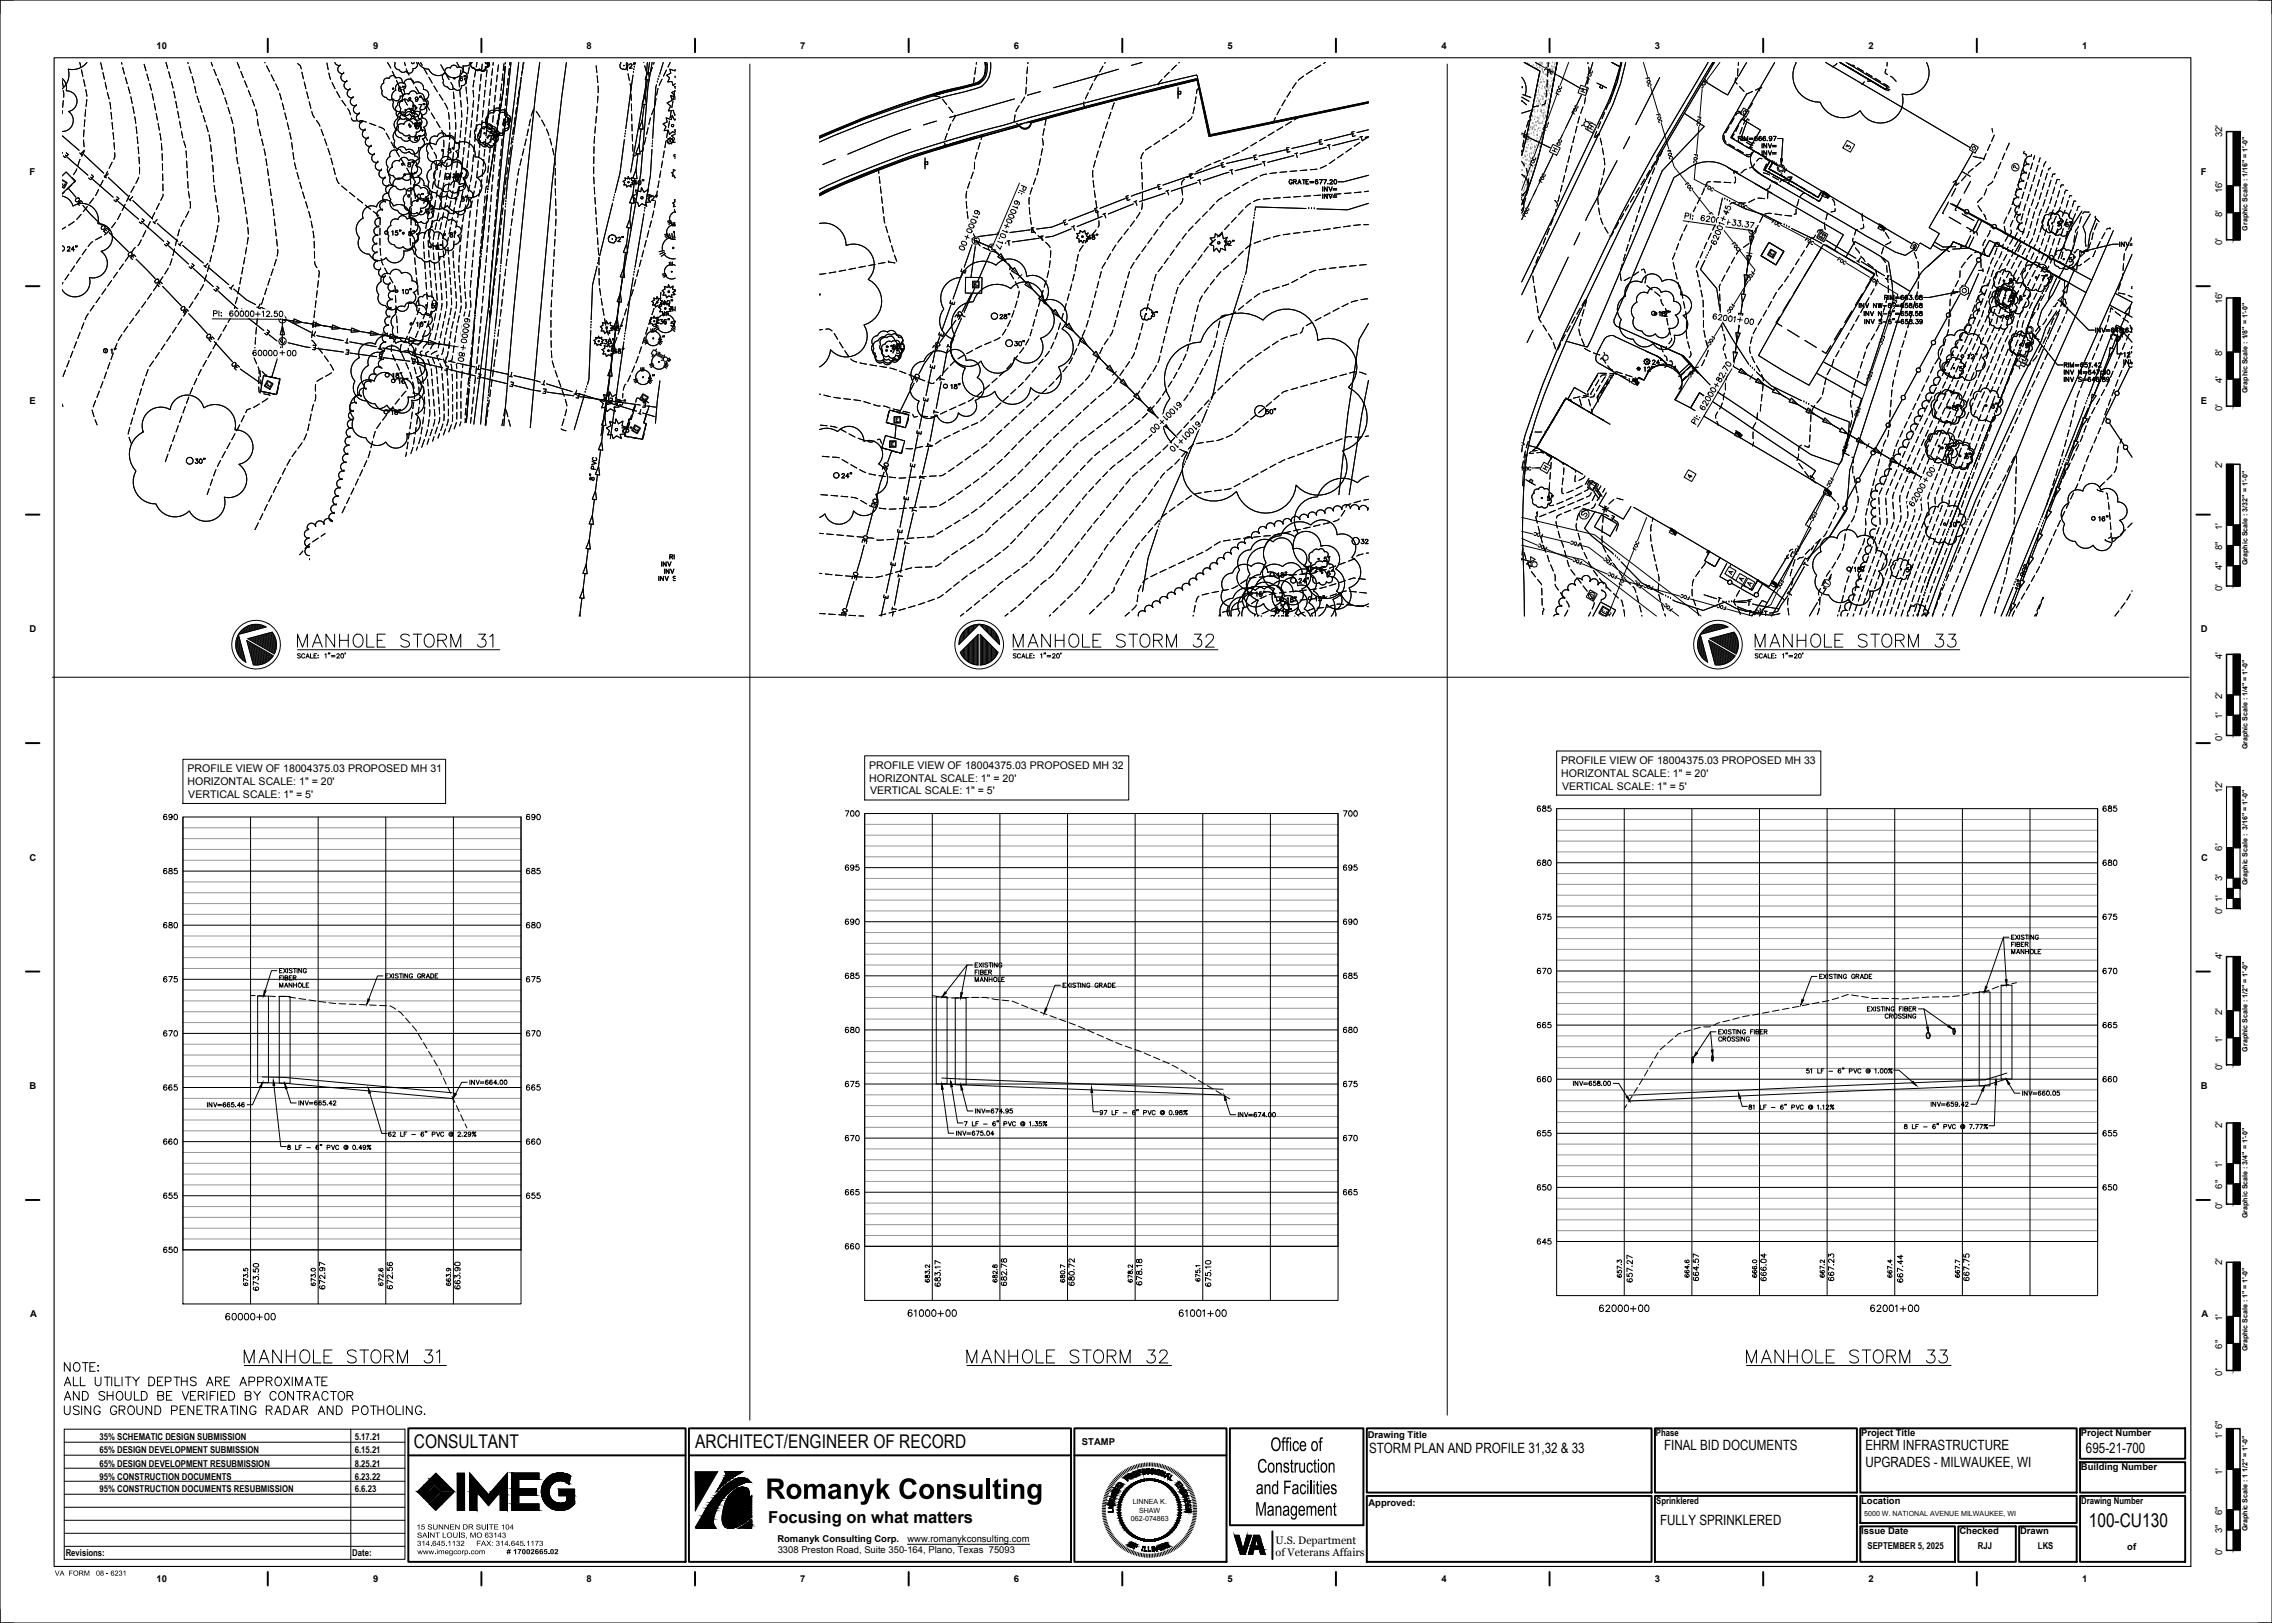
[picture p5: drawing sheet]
<svg xmlns="http://www.w3.org/2000/svg" width="1067mm" height="762mm" viewBox="0 0 1067 762" stroke-linecap="round" stroke-linejoin="round" font-family="sans-serif">
<defs><g id="words">
<text font-size="14.9" x="359" y="704">Romanyk Consulting</text>
<g font-size="10">
<text x="597" y="681">Office of</text>
<text x="590" y="691">Construction</text>
<text x="590" y="702">and Facilities</text>
<text x="589" y="712">Management</text>
</g>
<g font-size="8.9">
<text x="194" y="680">CONSULTANT</text>
<text x="326" y="680">ARCHITECT/ENGINEER OF RECORD</text>
<text x="981" y="717">100-CU130</text>
</g>
<text font-size="7.8" x="361" y="715">Focusing on what matters</text>
<g font-size="6.7">
<text x="643" y="682">STORM PLAN AND PROFILE 31,32 &amp; 33</text>
<text x="781" y="681">FINAL BID DOCUMENTS</text>
<text x="876" y="681">EHRM INFRASTRUCTURE</text>
<text x="979" y="682">695-21-700</text>
<text x="876" y="689">UPGRADES - MILWAUKEE, WI</text>
<text x="779" y="716">FULLY SPRINKLERED</text>
</g>
<g font-size="5.1">
<text x="599" y="725">U.S. Department</text>
<text x="599" y="731">of Veterans Affairs</text>
</g>
<g font-size="5">
<text x="733" y="359">PROFILE VIEW OF 18004375.03 PROPOSED MH 33</text>
<text x="88" y="363">PROFILE VIEW OF 18004375.03 PROPOSED MH 31</text>
<text x="408" y="361">PROFILE VIEW OF 18004375.03 PROPOSED MH 32</text>
<text x="733" y="365">HORIZONTAL SCALE: 1&quot; = 20'</text>
<text x="88" y="369">HORIZONTAL SCALE: 1&quot; = 20'</text>
<text x="408" y="367">HORIZONTAL SCALE: 1&quot; = 20'</text>
<text x="733" y="371">VERTICAL SCALE: 1&quot; = 5'</text>
<text x="88" y="375">VERTICAL SCALE: 1&quot; = 5'</text>
<text x="409" y="373">VERTICAL SCALE: 1&quot; = 5'</text>
</g>
<g font-size="4.4">
<text x="73" y="23">10</text>
<text x="175" y="23">9</text>
<text x="275" y="23">8</text>
<text x="376" y="23">7</text>
<text x="476" y="23">6</text>
<text x="576" y="23">5</text>
<text x="677" y="23">4</text>
<text x="777" y="23">3</text>
<text x="877" y="23">2</text>
<text x="978" y="23">1</text>
<text x="1043" y="64" transform="rotate(-90 1043 64)">32'</text>
<text x="14" y="82">F</text>
<text x="1033" y="82">F</text>
<text x="1043" y="91" transform="rotate(-90 1043 91)">16'</text>
<text x="1043" y="102" transform="rotate(-90 1043 102)">8'</text>
<text x="1043" y="115" transform="rotate(-90 1043 115)">0'</text>
<text x="1043" y="143" transform="rotate(-90 1043 143)">16'</text>
<text x="1043" y="167" transform="rotate(-90 1043 167)">8'</text>
<text x="1043" y="180" transform="rotate(-90 1043 180)">4'</text>
<text x="14" y="190">E</text>
<text x="1033" y="190">E</text>
<text x="1043" y="193" transform="rotate(-90 1043 193)">0'</text>
<text x="1043" y="220" transform="rotate(-90 1043 220)">2'</text>
<text x="1043" y="249" transform="rotate(-90 1043 249)">1'</text>
<text x="1043" y="258" transform="rotate(-90 1043 258)">8&quot;</text>
<text x="1043" y="268" transform="rotate(-90 1043 268)">4&quot;</text>
<text x="1043" y="278" transform="rotate(-90 1043 278)">0'</text>
<text x="14" y="297">D</text>
<text x="1033" y="297">D</text>
<text x="1043" y="309" transform="rotate(-90 1043 309)">4'</text>
<text x="1043" y="328" transform="rotate(-90 1043 328)">2'</text>
<text x="1043" y="338" transform="rotate(-90 1043 338)">1'</text>
<text x="1043" y="348" transform="rotate(-90 1043 348)">0'</text>
<text x="1043" y="372" transform="rotate(-90 1043 372)">12'</text>
<text x="1043" y="399" transform="rotate(-90 1043 399)">6'</text>
<text x="14" y="404">C</text>
<text x="1034" y="404">C</text>
<text x="1043" y="414" transform="rotate(-90 1043 414)">3'</text>
<text x="1043" y="429" transform="rotate(-90 1043 429)">0' 1'</text>
<text x="1043" y="450" transform="rotate(-90 1043 450)">4'</text>
<text x="1043" y="476" transform="rotate(-90 1043 476)">2'</text>
<text x="1043" y="490" transform="rotate(-90 1043 490)">1'</text>
<text x="1043" y="502" transform="rotate(-90 1043 502)">0'</text>
<text x="14" y="511">B</text>
<text x="1033" y="511">B</text>
<text x="1043" y="530" transform="rotate(-90 1043 530)">2'</text>
<text x="1043" y="549" transform="rotate(-90 1043 549)">1'</text>
<text x="1043" y="558" transform="rotate(-90 1043 558)">6&quot;</text>
<text x="1043" y="568" transform="rotate(-90 1043 568)">0'</text>
<text x="1043" y="594" transform="rotate(-90 1043 594)">2'</text>
<text x="14" y="619">A</text>
<text x="1034" y="619">A</text>
<text x="1043" y="620" transform="rotate(-90 1043 620)">1'</text>
<text x="1043" y="633" transform="rotate(-90 1043 633)">6&quot;</text>
<text x="1043" y="646" transform="rotate(-90 1043 646)">0'</text>
<text x="47" y="676">35% SCHEMATIC DESIGN SUBMISSION</text>
<text x="167" y="676">5.17.21</text>
<text x="642" y="675">Drawing Title</text>
<text x="778" y="674">Phase</text>
<text x="874" y="674">Project Title</text>
<text x="977" y="674">Project Number</text>
<text x="1043" y="676" transform="rotate(-90 1043 676)">1' 6&quot;</text>
<text x="47" y="682">65% DESIGN DEVELOPMENT SUBMISSION</text>
<text x="167" y="682">6.15.21</text>
<text x="508" y="678">STAMP</text>
<text x="47" y="689">65% DESIGN DEVELOPMENT RESUBMISSION</text>
<text x="167" y="689">8.25.21</text>
<text x="47" y="695">95% CONSTRUCTION DOCUMENTS</text>
<text x="167" y="695">6.23.22</text>
<text x="977" y="690">Building Number</text>
<text x="1043" y="693" transform="rotate(-90 1043 693)">1'</text>
<text x="47" y="701">95% CONSTRUCTION DOCUMENTS RESUBMISSION</text>
<text x="167" y="701">6.6.23</text>
<text x="643" y="707">Approved:</text>
<text x="778" y="706">Sprinklered</text>
<text x="874" y="706">Location</text>
<text x="977" y="706">Drawing Number</text>
<text x="1043" y="711" transform="rotate(-90 1043 711)">6&quot;</text>
<text x="1043" y="720" transform="rotate(-90 1043 720)">3&quot;</text>
<text x="365" y="724">Romanyk Consulting Corp.</text>
<text x="426" y="724">www.romanykconsulting.com</text>
<text x="874" y="720">Issue Date</text>
<text x="920" y="720">Checked</text>
<text x="949" y="720">Drawn</text>
<text x="31" y="731">Revisions:</text>
<text x="165" y="731">Date:</text>
<text x="365" y="729">3308 Preston Road, Suite 350-164, Plano, Texas 75093</text>
<text x="877" y="727">SEPTEMBER 5, 2025</text>
<text x="929" y="727">RJJ</text>
<text x="957" y="727">LKS</text>
<text x="999" y="728">of</text>
<text x="1043" y="730" transform="rotate(-90 1043 730)">0'</text>
<text x="73" y="743">10</text>
<text x="175" y="743">9</text>
<text x="275" y="743">8</text>
<text x="376" y="743">7</text>
<text x="476" y="743">6</text>
<text x="576" y="743">5</text>
<text x="677" y="743">4</text>
<text x="777" y="743">3</text>
<text x="877" y="743">2</text>
<text x="978" y="743">1</text>
</g>
<g font-size="3.8">
<text x="26" y="740">VA FORM</text>
<text x="48" y="740">08 - 6231</text>
</g>
<g font-size="3.7">
<text x="196" y="718">15 SUNNEN DR SUITE 104</text>
<text x="196" y="722">SAINT LOUIS, MO 63143</text>
<text x="196" y="726">314.645.1132</text>
<text x="224" y="726">FAX: 314.645.1173</text>
<text x="196" y="730">www.imegcorp.com</text>
<text x="238" y="730"># 17002665.02</text>
</g>
<g font-size="3.3">
<text x="1055" y="108" transform="rotate(-90 1055 108)">Graphic Scale : 1/16&quot; = 1'-0&quot;</text>
<text x="1055" y="185" transform="rotate(-90 1055 185)">Graphic Scale : 1/8&quot; = 1'-0&quot;</text>
<text x="1055" y="265" transform="rotate(-90 1055 265)">Graphic Scale : 3/32&quot; = 1'-0&quot;</text>
<text x="1055" y="352" transform="rotate(-90 1055 352)">Graphic Scale : 1/4&quot; = 1'-0&quot;</text>
<text x="1055" y="416" transform="rotate(-90 1055 416)">Graphic Scale : 3/16&quot; = 1'-0&quot;</text>
<text x="1055" y="494" transform="rotate(-90 1055 494)">Graphic Scale : 1/2&quot; = 1'-0&quot;</text>
<text x="1055" y="572" transform="rotate(-90 1055 572)">Graphic Scale : 3/4&quot; = 1'-0&quot;</text>
<text x="1055" y="635" transform="rotate(-90 1055 635)">Graphic Scale : 1&quot; = 1'-0&quot;</text>
<text x="532" y="706">LINNEA K.</text>
<text x="535" y="710">SHAW</text>
<text x="875" y="712">5000 W. NATIONAL AVENUE MILWAUKEE, WI</text>
<text x="531" y="714">062-074863</text>
<text x="1055" y="719" transform="rotate(-90 1055 719)">Graphic Scale : 1 1/2&quot; = 1'-0&quot;</text>
</g>
</g></defs>
<!-- layer: O-PROF-VIEW-PV - (108) -->
<g fill="none" stroke="#000" stroke-width=".47">
<path d="M731 353h124v20h-124zM723 379a1.1 1.1 0 0 0-1 1 1.1 1.1 0 0 0 1 1 1 1 0 0 0 0-2 .8 .8 0 0 0-1 1M724 379l2 1a.8 .8 0 0 1-1 1 .8 .8 0 0 1-1-1l2-1zM728 378h-1v1a.9 .9 0 0 1 1 0 1 1 0 0 1 0 2 .9 .9 0 0 1-1-1M731 380h254v203h-254zM731 380v203M763 380v228M794 380v228M826 380v228M858 380v228M890 380v228M921 380v228"/>
<path d="M953 380v228M989 379a1.1 1.1 0 0 0-2 1 1.1 1.1 0 0 0 2 1 1.1 1.1 0 0 0-1-2 .8 .8 0 0 0-1 1M990 379l2 1a.8 .8 0 0 1-1 1 .8 .8 0 0 1-1-1l1-1zM994 378h-1l-1 1a1 1 0 0 1 2 0 1 1 0 0 1 0 2 1.1 1.1 0 0 1-2-1M723 404a1.1 1.1 0 0 0-1 1 1.1 1.1 0 0 0 1 1 .8 .8 0 0 0 0-1 .8 .8 0 0 0-1 0M724 404v1h2a.8 .8 0 0 1-1 1 .8 .8 0 0 1-1-1l2-1zM731 405h254M989 404a1.1 1.1 0 0 0-2 1 1.1 1.1 0 0 0 2 1 .8 .8 0 0 0-1-1 .8 .8 0 0 0-1 0M990 404v1h2a.8 .8 0 0 1-1 1 .8 .8 0 0 1-1-1l1-1zM723 430v-1a1.1 1.1 0 0 0-1 1 1.1 1.1 0 0 0 1 1 .8 .8 0 0 0 0-1 .8 .8 0 0 0-1 1M724 429h2l-1 3M728 429h-1v1a.9 .9 0 0 1 1 0 1 1 0 0 1 0 2 .9 .9 0 0 1-1-1"/>
<path d="M731 430h254M989 430v-1a1.1 1.1 0 0 0-2 1 1.1 1.1 0 0 0 2 1 .8 .8 0 0 0-1-1 .8 .8 0 0 0-1 1M990 429h2l-2 3M994 429h-1l-1 1a1 1 0 0 1 2 0 1 1 0 0 1 0 2 1.1 1.1 0 0 1-2-1M723 455a1.1 1.1 0 0 0-1 1 1.1 1.1 0 0 0 1 1 .8 .8 0 0 0 0-1 .8 .8 0 0 0-1 0M724 455h2l-1 2M731 456h254M989 455a1.1 1.1 0 0 0-2 1 1.1 1.1 0 0 0 2 1 .8 .8 0 0 0-1-1 .8 .8 0 0 0-1 0M990 455h2l-2 2M723 480a1.1 1.1 0 0 0-1 1 1.1 1.1 0 0 0 1 1 .8 .8 0 0 0 0-1 .8 .8 0 0 0-1 1M726 480a1.1 1.1 0 0 0-2 1 1.1 1.1 0 0 0 2 1 .8 .8 0 0 0-1-1 .8 .8 0 0 0-1 1M728 480h-1v1a.9 .9 0 0 1 1 0 .9 .9 0 0 1 0 1 .9 .9 0 0 1-1 0"/>
<path d="M731 481h254M989 480a1.1 1.1 0 0 0-2 1 1.1 1.1 0 0 0 2 1 .8 .8 0 0 0 0-1 1.1 1.1 0 0 0-2 1M991 480a1.1 1.1 0 0 0-1 1 1.1 1.1 0 0 0 1 1 .8 .8 0 0 0 0-1 .8 .8 0 0 0-1 1M994 480h-1l-1 1a1 1 0 0 1 2 0 .9 .9 0 0 1 0 1 1 1 0 0 1-2 0M723 506a1.1 1.1 0 0 0-1 1 1.1 1.1 0 0 0 1 1 1 1 0 0 0 0-2 .8 .8 0 0 0-1 1M726 506a1.1 1.1 0 0 0-2 1 1.1 1.1 0 0 0 2 1 1.1 1.1 0 0 0-1-2 .8 .8 0 0 0-1 1M731 507h254M989 506a1.1 1.1 0 0 0-2 1 1.1 1.1 0 0 0 2 1 1 1 0 0 0 0-2 1.1 1.1 0 0 0-2 1M991 506a1.1 1.1 0 0 0-1 1 1.1 1.1 0 0 0 1 1 1 1 0 0 0 0-2 .8 .8 0 0 0-1 1M723 531a1.1 1.1 0 0 0-1 1 1.1 1.1 0 0 0 1 1 .8 .8 0 0 0 0-1 .8 .8 0 0 0-1 1M726 531h-2v1a1 1 0 0 1 2 0 .9 .9 0 0 1 0 1 1 1 0 0 1-2 0M728 531h-1v1a.9 .9 0 0 1 1 0 .9 .9 0 0 1 0 1 .9 .9 0 0 1-1 0"/>
<path d="M731 532h254M989 531a1.1 1.1 0 0 0-2 1 1.1 1.1 0 0 0 2 1 .8 .8 0 0 0 0-1 1.1 1.1 0 0 0-2 1M991 531h-1v1a.9 .9 0 0 1 1 0 .9 .9 0 0 1 0 1 .9 .9 0 0 1-1 0M994 531h-1l-1 1a1 1 0 0 1 2 0 .9 .9 0 0 1 0 1 1 1 0 0 1-2 0M723 557v-1a1.1 1.1 0 0 0-1 1 1.1 1.1 0 0 0 1 1 .8 .8 0 0 0 0-1 .8 .8 0 0 0-1 1M726 556h-2v1a1 1 0 0 1 2 0 1 1 0 0 1 0 2 1.1 1.1 0 0 1-2-1M731 557h254M989 557v-1a1.1 1.1 0 0 0-2 1 1.1 1.1 0 0 0 2 1 .8 .8 0 0 0 0-1 1.1 1.1 0 0 0-2 1M991 556h-1v1a.9 .9 0 0 1 1 0 1 1 0 0 1 0 2 .9 .9 0 0 1-1-1M723 582a1.1 1.1 0 0 0-1 1 1.1 1.1 0 0 0 1 1 .8 .8 0 0 0 0-1 .8 .8 0 0 0-1 0M726 583h-2l1-1v2M728 582h-1v1a.9 .9 0 0 1 1 0 .9 .9 0 0 1 0 1 .9 .9 0 0 1-1 0"/>
<path d="M731 583h254v25h-254z"/>
<circle cx="728" cy="405" r="1.2"/>
<circle cx="993" cy="405" r="1.2"/>
<circle cx="728" cy="456" r="1.2"/>
<circle cx="993" cy="456" r="1.2"/>
<circle cx="728" cy="507" r="1.2"/>
<circle cx="993" cy="507" r="1.2"/>
<circle cx="728" cy="557" r="1.2"/>
<circle cx="993" cy="557" r="1.2"/>
</g>
<g fill="none" stroke="#979797" stroke-width=".47">
<path d="M731 400h254M731 395h254M731 390h254M731 385h254M731 415h254M731 410h254M731 436h254M731 425h254M731 420h254M731 451h254M731 446h254M731 441h254"/>
<path d="M731 476h254M731 471h254M731 466h254M731 461h254M731 497h254M731 491h254M731 486h254M731 517h254M731 512h254M731 502h254M731 537h254M731 527h254"/>
<path d="M731 522h254M731 552h254M731 547h254M731 542h254M731 578h254M731 573h254M731 568h254M731 563h254"/>
</g>
<!-- layer: O-PROF-Surface80 -->
<g fill="none" stroke="#000" stroke-width=".47">
<path d="M812 479l-3 1M817 478l-3 1M821 477h-3M826 476l-3 1M831 475l-3 1M835 474l-3 1M840 473l-3 1M845 472l-3 1M849 472h-3M854 471h-3M859 470h-3M863 468l-3 1"/>
<path d="M868 467l-3 1M869 467l4 1M874 468h3M879 469h3M884 469h3M888 469h3M896 469h-3M901 468l-3 1M906 468h-3M910 468h-3M915 468h-3M920 468h-3"/>
<path d="M925 467h-3M929 466h-3M934 465l-3 1M938 463l-3 1M943 462l-3 1M947 461l-2 1M776 498l-1 3M779 494l-2 3M782 491l-3 2M785 488l-2 2M789 485l-2 2M794 484l-3 1"/>
<path d="M798 482l-3 1M803 482h-3M807 480l-2 2M764 519l-1 2M766 515l-1 2M769 511l-2 2M771 507l-1 2M774 502l-2 3"/>
</g>
<!-- layer: O-PROF-VIEW-LBL-PV - (108) -->
<g fill="none" stroke="#000" stroke-width=".47">
<path d="M759 597v1h1a.7 .7 0 0 1 0-1 .7 .7 0 0 1 1 0 .7 .7 0 0 1 0 1M759 593v-1h1a.7 .7 0 0 1 1 0 .7 .7 0 0 1 0 1M760 598l-1 1a.9 .9 0 0 0 1 1 1.1 1.1 0 0 0 1-2 .7 .7 0 0 0-1 1 .7 .7 0 0 0 1 1M761 594h.1M761 595l-2-1v2M764 598v1h1a.9 .9 0 0 1 0-1 .9 .9 0 0 1 1 0 .9 .9 0 0 1 0 1M766 594v1M766 597l-2-2v2M766 592v1l-2-1v1h1M766 591l-2-2v2M791 598v1a.9 .9 0 0 0 1 1 1.1 1.1 0 0 0 1-2 .7 .7 0 0 0-1 1 .6 .6 0 0 0 0 1M791 596v1a.9 .9 0 0 0 1 1 1.1 1.1 0 0 0 1-2 .7 .7 0 0 0-1 1 .6 .6 0 0 0 0 1"/>
<path d="M791 592a.9 .9 0 0 0 1 1 .9 .9 0 0 0 1-1 .6 .6 0 0 0-1 0 .6 .6 0 0 0 0 1M792 594v2l-1-1h2M793 594h.1M795 591v2h1a1 1 0 0 1 0-2 .9 .9 0 0 1 1 0 1 1 0 0 1 0 2M795 600a1.1 1.1 0 0 0 1 1 1.1 1.1 0 0 0 1-1 .8 .8 0 0 0-1 0 .8 .8 0 0 0 1 1M795 597a1.2 1.2 0 0 0 1 2 1.2 1.2 0 0 0 1-1 .8 .8 0 0 0-1 0 .8 .8 0 0 0 1 1M797 595v1l-2-1h3M797 594h.1M798 590l-3-1v1M823 598v1a.9 .9 0 0 0 1 1 1.1 1.1 0 0 0 1-2 .7 .7 0 0 0-1 1 .6 .6 0 0 0 0 1M823 597a.9 .9 0 0 0 1 1 .9 .9 0 0 0 1-1 .6 .6 0 0 0-1 0 .6 .6 0 0 0 0 1M823 595a.9 .9 0 0 0 1 1 .9 .9 0 0 0 1-1 .6 .6 0 0 0-1 0 .6 .6 0 0 0 0 1"/>
<path d="M825 594h.1M827 600a1.2 1.2 0 0 0 1 1 1.2 1.2 0 0 0 1-1 .8 .8 0 0 0-1 0 .8 .8 0 0 0 0 1M827 597v1a1.2 1.2 0 0 0 1 1 1.2 1.2 0 0 0 1-1 .8 .8 0 0 0-1 0 .8 .8 0 0 0 0 1M827 595a1.1 1.1 0 0 0 1 2 1.1 1.1 0 0 0 1-2 .8 .8 0 0 0-1 0 .8 .8 0 0 0 0 1M828 589v1l-1-1h2M829 594h.1M855 598v1a.9 .9 0 0 0 1 1 1 1 0 0 0 0-2 .7 .7 0 0 0-1 1 .7 .7 0 0 0 1 1M855 597a.9 .9 0 0 0 1 1 .9 .9 0 0 0 0-1 .6 .6 0 0 0-1 0 .7 .7 0 0 0 1 1M857 594h-1M857 595l-2-1v2M857 592v1l-2-1v1M859 590v-1l1 1a.8 .8 0 0 1 1-1 .8 .8 0 0 1 0 1"/>
<path d="M859 600a1.1 1.1 0 0 0 1 1 1.1 1.1 0 0 0 1-1 .8 .8 0 0 0-1 0 .8 .8 0 0 0 0 1M859 597a1.2 1.2 0 0 0 1 2 1.2 1.2 0 0 0 1-1 .8 .8 0 0 0-1 0 .8 .8 0 0 0 0 1M861 594h.1M861 596l-2-1v1M861 591v2l-2-2v1v1M887 599h-1a.9 .9 0 0 0 1 1 .9 .9 0 0 0 1-1 .6 .6 0 0 0-1 0 .7 .7 0 0 0 1 1M887 597h-1a.9 .9 0 0 0 1 1 .9 .9 0 0 0 1-1 .6 .6 0 0 0-1 0 .7 .7 0 0 0 1 1M888 591v2l-2-1h2M888 594h.1M888 595l-2-1v2M891 598a1.2 1.2 0 0 0 1 2 1.2 1.2 0 0 0 1-2 .8 .8 0 0 0-1 0 1.1 1.1 0 0 0 1 2M893 592v1l-2-1h2"/>
<path d="M893 589v2l-2-1h2M893 594v1M893 597l-2-2v2M918 598v1a.9 .9 0 0 0 1 1 1.1 1.1 0 0 0 1-2 .7 .7 0 0 0-1 1 .6 .6 0 0 0 0 1M918 597a.9 .9 0 0 0 1 1 .9 .9 0 0 0 1-1 .6 .6 0 0 0-1 0 .6 .6 0 0 0 0 1M920 594h.1M920 595l-2-1v2M920 592h-2v1M922 589v1h1a.9 .9 0 0 1 0-1 .9 .9 0 0 1 1 0 .9 .9 0 0 1 0 1M922 600a1.1 1.1 0 0 0 1 1 1.1 1.1 0 0 0 1-1 .8 .8 0 0 0-1 0 .8 .8 0 0 0 1 1M922 597a1.2 1.2 0 0 0 1 2 1.2 1.2 0 0 0 1-1 .8 .8 0 0 0-1 0 .8 .8 0 0 0 1 1M924 594h.1"/>
<path d="M925 596l-3-1v1M925 592l-3-1v2M753 613a1.3 1.3 0 0 0-2 1 1.3 1.3 0 0 0 2 1 .9 .9 0 0 0-1-1 .9 .9 0 0 0-1 1M754 613h1l1 1-2 2h2M764 600v1a1.1 1.1 0 0 0 1 1 1.1 1.1 0 0 0 1-2 .8 .8 0 0 0-1 1 .8 .8 0 0 0 1 1M766 614h2M767 613v3M880 613a1.3 1.3 0 0 0-2 1 1.3 1.3 0 0 0 2 1 .9 .9 0 0 0 0-1 1.1 1.1 0 0 0-2 1M881 613h2v1l-2 2h2M890 613h1v3M891 600v1a1.2 1.2 0 0 0 1 1 1.2 1.2 0 0 0 1-1 .8 .8 0 0 0-1 0 .8 .8 0 0 0 1 1M892 614h3"/>
<path d="M894 613v3"/>
<circle cx="824" cy="592" r=".9"/>
<circle cx="828" cy="592" r="1.2"/>
<circle cx="758" cy="614" r="1.4"/>
<circle cx="761" cy="614" r="1.4"/>
<circle cx="764" cy="614" r="1.4"/>
<circle cx="770" cy="614" r="1.4"/>
<circle cx="773" cy="614" r="1.4"/>
<circle cx="885" cy="614" r="1.4"/>
<circle cx="888" cy="614" r="1.4"/>
<circle cx="897" cy="614" r="1.4"/>
<circle cx="900" cy="614" r="1.4"/>
</g>
<!-- layer: O-PIPE-PROFILE -->
<g fill="none" stroke="#000" stroke-width=".47">
<path d="M795 496v2v1zM795 496v1a1 1 0 0 1 0 1 1 1 0 0 1 0 1zM804 495v2v1zM804 496a1 1 0 0 1 1 1 1 1 0 0 1-1 1zM905 485a1.2 1.2 0 0 1 1 1 1.2 1.2 0 0 1-1 1zM905 485a1 1 0 0 1 1 1 1 1 0 0 1-1 1zM917 483h1a1 1 0 0 1 0 2 1 1 0 0 1-1 0zM123 506h11l78 7M123 508l11 1 78 7M442 506l132 5M442 509l132 5M942 504l-10 3-167 7"/>
<path d="M942 507l-10 3-167 7"/>
</g>
<!-- layer: P6-TEXT -->
<g fill="none" stroke="#000" stroke-width=".47">
<path d="M157 298v6l-4-6v6M159 298v6M164 298v6M166 299a2.3 2.3 0 0 1 3-1 2.3 2.3 0 0 1 1 2v1a2.3 2.3 0 0 1-2 3 2.3 2.3 0 0 1-2-3zM172 298v6h4M181 298h-4v6h4M192 299a2.3 2.3 0 0 0-2-1 2.3 2.3 0 0 0-2 1l1 1 3 1v2a2.7 2.7 0 0 1-4 0M194 298h4M196 298v6M200 299a2.2 2.2 0 0 1 2-1 2.2 2.2 0 0 1 2 2v1a2.3 2.3 0 0 1-2 3 2.3 2.3 0 0 1-3-3zM225 298h3l-2 2a2 2 0 0 1 2 3 2 2 0 0 1-4 0M230 299l1-1v6"/>
<path d="M493 298v6l-4-6v6M496 298v6M500 298v6M502 299a2.2 2.2 0 0 1 3-1 2.2 2.2 0 0 1 2 2v1a2.3 2.3 0 0 1-3 3 2.3 2.3 0 0 1-2-3zM508 298v6h4M517 298h-4v6h4M528 299a2.3 2.3 0 0 0-2-1 2.3 2.3 0 0 0-2 1l1 1 3 1v2a2.7 2.7 0 0 1-4 0M530 298h4M532 298v6M536 299a2.2 2.2 0 0 1 2-1 2.2 2.2 0 0 1 2 2v1a2.3 2.3 0 0 1-2 3 2.3 2.3 0 0 1-3-3zM561 298h3l-2 2a2 2 0 0 1 2 3 2 2 0 0 1-4 0M566 299l1-1h2l1 1-1 2-3 3h4"/>
<path d="M842 298v6l-5-6v6M844 298v6M848 298v6M851 299a2.2 2.2 0 0 1 2-1 2.2 2.2 0 0 1 2 2v1a2.3 2.3 0 0 1-2 3 2.3 2.3 0 0 1-3-3zM857 298v6h3M865 298h-3v6h3M877 299a2.3 2.3 0 0 0-3-1 2.3 2.3 0 0 0-1 1v1l3 1 1 2a2.7 2.7 0 0 1-4 0M878 298h4M880 298v6M884 299a2.2 2.2 0 0 1 3-1 2.2 2.2 0 0 1 1 2v1a2.3 2.3 0 0 1-2 3 2.3 2.3 0 0 1-2-3zM909 298h3l-1 2a2 2 0 0 1 1 3 2 2 0 0 1-3 0M915 298h3l-2 2a2 2 0 0 1 2 3 2 2 0 0 1-4 0"/>
<path d="M140 304v-6l2 6 2-6v6M140 305h95M141 307h-1l1 1v1h-1M143 307a.8 .8 0 0 0-1 0 .8 .8 0 0 0 0 1 .8 .8 0 0 0 0 1 .8 .8 0 0 0 1-1M144 309v-2l1 2M144 308h1M146 307v2h1M147 304l2-6 2 6M147 308h1M148 302h2M149 307h-2v2h2M149 308h.1"/>
<path d="M149 309h.1M153 307v2M154 307h.1M155 307h.1M156 308h1M158 307h1v1l-1 1h1M159 301h5M162 307h.1M177 301h2M206 301l3-1 1-1-2-1h-2v6M208 301l2 3M212 304v-6l2 6 2-6v6"/>
<path d="M476 304v-6l2 6 2-6v6M476 305h96M477 307h-1l1 1v1h-1M479 307a.7 .7 0 0 0-1 0 .7 .7 0 0 0 0 1 .7 .7 0 0 0 0 1 .7 .7 0 0 0 1-1M480 309l1-2v2M480 308h1M482 307v2h1M483 304l2-6 2 6M484 308h.1M484 302h3M485 307h-1v2h1M485 308h.1"/>
<path d="M485 309h.1M489 307v2M490 307h.1M491 307h.1M492 308h1M494 307h1v1l-1 1h2M496 301h4M498 307h.1M513 301h3M542 301l3-1 1-1-1-1h-1h-2v6M544 301l2 3M548 304v-6l2 6 2-6v6"/>
<path d="M824 304v-6l2 6 3-6v6M824 305h96M825 307h-1l1 1v1h-1M828 307a.8 .8 0 0 0-1 0 .8 .8 0 0 0-1 1 .8 .8 0 0 0 1 1 .8 .8 0 0 0 1-1M828 309l1-2 1 2M828 308h1M830 307v2h1M831 304l2-6 3 6M832 308h1M832 302h3M833 307h-1v2h1M834 308h.1"/>
<path d="M834 309h.1M837 307v2M839 307h.1M840 308h2M843 307l1 1-2 1h2M844 301h4M847 307h-1M862 301h2M890 301l3-1 1-1-1-1h-3v6M892 301l2 3M896 304v-6l2 6 3-6v6M180 458h-3l-4 11"/>
<path d="M181 458h1M182 457h-1v2h1M183 457l1 2M184 457l-1 2M185 457v2M187 457h-1v1l1 1h-1M188 457h1M188 457v2M189 457v2M191 457v2l-1-2v2M194 458a.7 .7 0 0 0-1-1 .7 .7 0 0 0-1 1 .7 .7 0 0 0 1 1 .7 .7 0 0 0 1-1h-1M198 458a.7 .7 0 0 0-1-1 .7 .7 0 0 0-1 1 .7 .7 0 0 0 1 1 .7 .7 0 0 0 1-1h-1"/>
<path d="M198 458h1l-1-1v2M199 458v1M200 459l1-2 1 2M200 459h1M202 457l2 1-1 1h-1zM204 458h1M206 457h-2v2h2M853 458h-2l-5 11M854 458h1M856 457h-2v2h2M856 457l2 2M858 457l-2 2"/>
<path d="M858 457v2M860 458h-1l1 1h-1M861 457h1M862 457v2M863 457v2M865 457v2l-2-2v2M867 458a.8 .8 0 0 0-1-1 .8 .8 0 0 0 0 1v1a.7 .7 0 0 0 1 0M871 458a.7 .7 0 0 0-1-1 .7 .7 0 0 0-1 1v1a.7 .7 0 0 0 1 0 .7 .7 0 0 0 1 0h-1M871 458h2l-2-1v2M872 458l1 1M873 459l1-2 1 2M874 459h1"/>
<path d="M876 457l1 1v1h-1zM878 458h.1M879 457h-1v2h1M498 463h-3l-4 10M499 463h1M500 462h-1v2h1M501 462l1 2M502 462l-1 2M503 462v2M505 462h-1l1 1h-1M506 462h1M506 462v2"/>
<path d="M507 462v2M510 462v2l-2-2v2M512 462a.7 .7 0 0 0-1 0 .7 .7 0 0 0-1 0v1a.7 .7 0 0 0 1 1 .7 .7 0 0 0 1-1h-1M516 462a.7 .7 0 0 0-1 0 .7 .7 0 0 0-1 0v1a.7 .7 0 0 0 1 1 .7 .7 0 0 0 1-1h-1M516 463l2-1h-2v2M517 463l1 1M518 464l1-2 1 2M518 463h1M520 462h2l-1 1-1 1zM522 463h1M524 462h-2v2h2M33 640v4l-3-4v4"/>
<path d="M35 640a1.8 1.8 0 0 1 3 2 1.8 1.8 0 0 1-3 1l-1-2zM39 640h2M40 640v4M45 640h-3v4h3M115 640v-6l2 6 2-6v6M122 640l2-6 2 6M123 638h2M132 634v6l-4-6v6M134 634v6M134 637h4M138 634v6M142 634a2.9 2.9 0 0 1 4 3 2.9 2.9 0 0 1-4 3l-1-2v-3z"/>
<path d="M147 634v6h4M152 637h2M156 634h-4v6h4M167 635a2.3 2.3 0 0 0-2-1 2.3 2.3 0 0 0-2 1l1 1 3 1v2a2.6 2.6 0 0 1-4 0M169 634h4M171 634v6M175 635a2.2 2.2 0 0 1 2-1 2.2 2.2 0 0 1 2 2v2a2.3 2.3 0 0 1-2 2 2.3 2.3 0 0 1-3-2zM181 637l3-1h1l-1-2h-3v6M183 637l2 3M187 640v-6l2 6 2-6v6M200 634h3l-2 2a2 2 0 0 1 2 3 2 2 0 0 1-4 0M205 635l1-1v6"/>
<path d="M454 640v-6l2 6 3-6v6M461 640l2-6 3 6M462 638h3M471 634v6l-4-6v6M474 637h4M474 634v6M478 634v6M481 635a2.2 2.2 0 0 1 2-1 2.2 2.2 0 0 1 2 2v2a2.3 2.3 0 0 1-3 2 2.3 2.3 0 0 1-2-2zM487 634v6h3M491 637h3M495 634h-4v6h4M507 635a2.3 2.3 0 0 0-3-1 2.3 2.3 0 0 0-2 1l1 1 3 1 1 2a2.6 2.6 0 0 1-5 0"/>
<path d="M508 634h4M510 634v6M514 635a2.2 2.2 0 0 1 3-1 2.2 2.2 0 0 1 1 2v2a2.3 2.3 0 0 1-2 2 2.3 2.3 0 0 1-2-2zM520 637l3-1h1v-2h-4v6M522 637l2 3M526 640v-6l2 6 3-6v6M539 634h3l-2 2a2 2 0 0 1 2 3 2 2 0 0 1-4 0M545 635l1-1h1l1 1-1 2-3 3h4M820 640v-6l2 6 3-6v6M827 640l2-6 3 6M828 638h3M838 634v6l-5-6v6"/>
<path d="M840 637h4M840 634v6M844 634v6M847 634a2.9 2.9 0 0 1 4 3 2.9 2.9 0 0 1-4 3l-1-2v-2zM853 634v6h3M858 637h2M861 634h-3v6h3M873 635a2.3 2.3 0 0 0-4 0v1l3 1a1.5 1.5 0 0 1 0 3 2.8 2.8 0 0 1-3-1M874 634h4M876 634v6M881 634a2.9 2.9 0 0 1 3 3 2.9 2.9 0 0 1-3 3l-1-2v-2zM886 637l3-1h1v-2h-4v6"/>
<path d="M888 637l2 3M892 640v-6l2 6 3-6v6M905 634h3l-1 2a2 2 0 0 1 1 3 2 2 0 0 1-3 0M911 634h3l-2 2a2 2 0 0 1 2 3 2 2 0 0 1-4 0M30 651l2-4 1 4M30 657l2-4 1 4M31 649h2M31 656h2M34 647v4h3M37 653v4l-3-4v4M38 647v4h2M39 653h1a2.2 2.2 0 0 1 1 2 2.2 2.2 0 0 1-1 2h-1z"/>
<path d="M42 642h2M45 647v2l1 2 1-1v-3M46 641h.1M46 643h.1M49 647h3M49 654l-1-1-2 1 1 1 2 1-1 1h-2M50 647v4M50 653v4M50 655h3M52 647v4M53 653v4M54 647v4h2"/>
<path d="M55 653a1.8 1.8 0 0 1 3 2 1.8 1.8 0 0 1-3 2v-2zM57 647v4M59 653v3l1 1h1l1-4M59 647h3M60 647v4M62 647l2 1 1-1M63 653v4h2M64 648v3M66 653h2a2.2 2.2 0 0 1 1 2 2.2 2.2 0 0 1-1 2h-2zM70 647h1a2.2 2.2 0 0 1 2 2 2.2 2.2 0 0 1-2 2h-1zM74 648h1M74 655h2l1-1-3-1v4h3v-1l-1-1"/>
<path d="M76 647h-2v4h2M78 649l2-1v-1h-2v4M78 655h2M81 653h-3v4h3M82 647h2M83 647v4M85 648h3M85 647v4M86 653l1 4 2-4M88 647v4M89 655h2M92 653h-3v4h3"/>
<path d="M92 647h-1h-2l1 1 2 1-1 2-2-1M93 655h2l1-1-3-1v4M94 655l2 2M97 651l2-4 1 4M97 653v4M98 649h1M99 655h1M101 648h3v-1h-3v4M101 653h-2v4M102 653v4M103 648l1 3M104 655h1"/>
<path d="M105 648h2M106 653h-2v4h2M107 653h2a2.2 2.2 0 0 1 1 2 2.2 2.2 0 0 1-1 2h-2zM108 647h-3v4h3M113 651l1-4 2 4M113 649h2M115 641h95M115 655h2l1-1-3-1v4h3v-1l-1-1M117 649l2-1v-1h-2v4M119 653l2 2 1-2M121 655v2M121 649l2-1v-1h-2v4"/>
<path d="M125 648h2l1-1h-3v4M126 648l2 3M130 654a1.5 1.5 0 0 0-2-1 1.5 1.5 0 0 0-1 2v1a1.5 1.5 0 0 0 1 1 1.5 1.5 0 0 0 2-1M130 647a1.8 1.8 0 0 1 2 2 1.8 1.8 0 0 1-3 1v-2zM131 654l1-1a1.8 1.8 0 0 1 2 2 1.8 1.8 0 0 1-3 2zM133 647l3 4M136 647l-3 4M137 647v4M138 653v4l-3-4v4M139 651v-4l1 4 2-4v4M139 653h3M141 653v4"/>
<path d="M143 655h2v-1l-2-1v4M143 651l2-4 2 4M144 649h2M144 655l2 2M147 657l1-4 2 4M147 656h2M148 647h2M149 647v4M151 648h2M154 647h-3v4h3M154 654a1.5 1.5 0 0 0-2-1 1.5 1.5 0 0 0-1 2v1a1.5 1.5 0 0 0 1 1 1.5 1.5 0 0 0 2-1M155 653h3"/>
<path d="M157 653v4M159 653a1.8 1.8 0 0 1 3 2 1.8 1.8 0 0 1-3 2v-2zM163 655h2v-1l-2-1v4M164 655l2 2M454 641h96M820 641h96M30 660v3l1 1h2v-4M37 661l-1-1-2 1 1 1 2 1-1 1h-2M38 660v4M43 660v4l-3-4v4M47 661a1.5 1.5 0 0 0-2-1 1.5 1.5 0 0 0-1 2v1a1.5 1.5 0 0 0 2 1 1.5 1.5 0 0 0 1-1h-1M55 661a1.5 1.5 0 0 0-2-1 1.5 1.5 0 0 0-1 2v1a1.5 1.5 0 0 0 1 1 1.5 1.5 0 0 0 2-1h-1"/>
<path d="M56 662h2v-2h-2v4M57 662l2 2M61 660a1.8 1.8 0 0 1 2 2 1.8 1.8 0 0 1-3 2v-2zM64 660v3l1 1h2v-4M71 660v4l-2-4v4M73 660h1a2.2 2.2 0 0 1 2 2 2.2 2.2 0 0 1-2 2h-1zM81 662h2v-2h-2v4M85 662h1M87 660h-2v4h2M91 660v4l-3-4v4M93 662h1M95 660h-2v4h2"/>
<path d="M96 660h3M98 660v4M100 662h2v-2h-2v4M101 662l1 2M104 664l1-4 2 4M104 663h2M108 660h3M109 660v4M111 660v4M116 660v4l-3-4v4M120 661a1.5 1.5 0 0 0-2-1 1.5 1.5 0 0 0-1 2v1a1.5 1.5 0 0 0 2 1 1.5 1.5 0 0 0 1-1h-1M125 662h2l1-2h-3v4"/>
<path d="M126 662l2 2M129 664l2-4 1 4M130 663h2M133 660h2a2.2 2.2 0 0 1 1 2 2.2 2.2 0 0 1-1 2h-2zM137 664l2-4 2 4M138 663h2M142 662h2v-2h-2v4M143 662l1 2M149 664l2-4 2 4M150 663h2M156 660v4l-2-4v4M158 660h1a2.2 2.2 0 0 1 2 2 2.2 2.2 0 0 1-2 2h-1z"/>
<path d="M166 662h2v-2h-2v4M170 660a1.8 1.8 0 0 1 3 2 1.8 1.8 0 0 1-3 2v-2zM174 660h3M175 660v4M177 662h3M177 660v4M180 660v4M182 660a1.8 1.8 0 0 1 3 2 1.8 1.8 0 0 1-3 2v-2zM186 660v4h2M189 660v4M194 660v4l-3-4v4M198 661a1.5 1.5 0 0 0-2-1 1.5 1.5 0 0 0-1 2v1a1.5 1.5 0 0 0 2 1 1.5 1.5 0 0 0 1-1h-1"/>
<path d="M199 664h1"/>
<circle cx="161" cy="308" r=".9"/>
<circle cx="497" cy="308" r=".9"/>
<circle cx="845" cy="308" r=".9"/>
</g>
<path d="M173 469h1l-2 2zM491 473l1 1-2 2zM846 469l1 1-1 2z" fill="#000" stroke="#000" stroke-width=".47"/>
<!-- layer: E2-FIBEROPTIC -->
<g fill="none" stroke="#000" stroke-width=".47">
<path d="M877 474h1M878 473h-1v2h1M879 473l1 2M880 473l-1 2M881 473v2M883 473h-2l2 1h-2M883 473h2M884 473v2M885 473v2M887 477a.7 .7 0 0 0-1-1 .7 .7 0 0 0-1 1 .7 .7 0 0 0 1 1 .7 .7 0 0 0 1 0M887 473v2l-1-2v2M887 477l2-1h-2v2"/>
<path d="M888 477l1 1M889 473a.8 .8 0 0 0-1 0v1a.7 .7 0 0 0 1 1 .7 .7 0 0 0 0-1M892 474h1M893 476h-2l2 1-1 1h-1M893 473h-1v2M894 473v2M894 474l2-1h-2v2h2l-1-1M895 476h-2l2 1-1 1h-1M895 476v2M896 474h1M897 476v2l-1-2v2M898 473h-2v2h2"/>
<path d="M898 474l2-1h-2v2M899 474l1 1M900 477a.8 .8 0 0 0-1-1 .8 .8 0 0 0-1 1 .7 .7 0 0 0 1 1 .7 .7 0 0 0 1-1h-1M901 474h2l2 8M903 474l12 8M803 484l1 9M806 484h-3l-6 10M807 484h1M808 483h-1v2h1M808 487a.8 .8 0 0 0-1 1 .8 .8 0 0 0 1 1 .8 .8 0 0 0 0-1M809 483l1 2M809 488l1-1h-1v2"/>
<path d="M810 488v1M810 483l-1 2M811 483v2M813 484h-1l1 1h-1M813 483h2M814 483v2M815 487h-2l2 1-1 1h-1M815 483v2M816 487h-1l1 1v1h-1M817 487v2M817 483v2l-1-2v2M819 487v2l-1-2v2"/>
<path d="M820 484a.7 .7 0 0 0-1-1 .7 .7 0 0 0-1 1v1a.7 .7 0 0 0 1 0 .7 .7 0 0 0 1 0h-1M821 487a.7 .7 0 0 0-1 1 .7 .7 0 0 0 1 1 .7 .7 0 0 0 0-1M822 484h1M823 483h-1v2M824 483v2M824 484h2l-2-1v2h2l-1-1M827 484h.1M828 483h-1v2h1M828 484h2l-2-1v2M829 484l1 1"/>
<circle cx="890" cy="477" r=".9"/>
<circle cx="812" cy="488" r=".9"/>
</g>
<path d="M796 494h1l-2 2zM804 493v2zM905 482v3zM915 481l2 2-2-1z" fill="#000" stroke="#000" stroke-width=".47"/>
<!-- layer: P2-ELECTRIC -->
<path d="M121 468h5v40h-5zM131 468h5v41h-5zM440 468h5v41h-5zM449 469h5v40h-5zM929 466h5v44h-5zM940 463h5v44h-5z" fill="none" stroke="#000" stroke-width=".47"/>
<!-- layer: O-PIPE-LBL -->
<g fill="none" stroke="#000" stroke-width=".47">
<path d="M129 510l3 28h2M174 513l5 19h3M447 510l3 17h2M513 513v9h3M817 516l1 3h3M821 519l2 1-1 1h-1v-1l1-1zM823 519h1v2M826 519v2h2M828 520h1M829 519h-1v2M832 520h1M837 519a.9 .9 0 0 0-1 1 .9 .9 0 0 0 1 1 .6 .6 0 0 0 0-1 .6 .6 0 0 0-1 0"/>
<path d="M838 518v1M839 518v1M841 520h1l1-1h-2v2M843 519l1 2 1-2M847 519a.8 .8 0 0 0-1 0 .8 .8 0 0 0-1 1 .8 .8 0 0 0 1 1 .8 .8 0 0 0 1-1M849 502h-1v1a.7 .7 0 0 1 1 0 .7 .7 0 0 1 0 1 .7 .7 0 0 1-1-1M850 502h1v2M851 520h-1h1M851 519v1a1 1 0 0 0 0-1 1 1 0 0 0-2 0 1 1 0 0 0 0 1l1 1h1M853 519h1v2M854 502v2h1M855 503h1"/>
<path d="M856 519v2M856 502h-1v2M857 519h1h1l-2 2h2M859 503h1M860 519h-1h1h1l-2 2M864 502a.9 .9 0 0 0-1 1 .9 .9 0 0 0 1 1 .6 .6 0 0 0 0-1 .6 .6 0 0 0-1 0M865 502h.1M866 502h.1M868 503h2v-1h-2v2M870 502l1 2 1-2M874 502a.8 .8 0 0 0-1 0 .8 .8 0 0 0-1 1 .8 .8 0 0 0 1 1 .8 .8 0 0 0 1-1M878 503h-1h1"/>
<path d="M878 502v1a1 1 0 0 0 0-1 1 1 0 0 0-2 0 1 1 0 0 0 0 1l1 1h1M880 502h1v2M882 504h.1M887 502h1l-1 2M889 502h3l6 6M937 509l-1 20h-2M135 538l1 1v1l-1-1 1-1zM139 538v2h1M140 539h1M142 538h-2v2M144 539h2M150 538h-1a.9 .9 0 0 0-1 1 .9 .9 0 0 0 1 1 .6 .6 0 0 0 0-1 .6 .6 0 0 0-1 0"/>
<path d="M151 537l-1 1M151 537v1M154 539h1v-1h-1v2M156 538v2l1-2M159 538a.7 .7 0 0 0-1 0 1 1 0 0 0 0 2 .8 .8 0 0 0 1-1M163 538l-1 1h1M163 538v1a1 1 0 0 0 0-1 1 1 0 0 0-2 0 1 1 0 0 0 1 1h1M168 540h.1M170 539h-1v-1v2M172 538a.7 .7 0 0 1-1 1 .6 .6 0 0 1 0-1 .6 .6 0 0 1 1 0l-1 2v-1M173 538h1l-2 2M184 532h-1a.9 .9 0 0 0-1 0 1.1 1.1 0 0 0 2 1 .7 .7 0 0 0-1-1 .7 .7 0 0 0-1 1"/>
<path d="M184 532l1-1 1 1-2 2h2M188 531v3h1M190 532h1M191 531h-1v3M193 533h2M199 532a.9 .9 0 0 0-1 1 .9 .9 0 0 0 1 0 .6 .6 0 0 0 0-1 .7 .7 0 0 0-1 1M200 531v1M203 533l1-1-1-1v3M205 531l1 3 1-3M208 532a.8 .8 0 0 0 0-1 .8 .8 0 0 0-1 1v1a.8 .8 0 0 0 1 1 .8 .8 0 0 0 0-1M212 532h-1l1 1M212 532v1a1 1 0 0 0 0-1 1 1 0 0 0-1 0 1 1 0 0 0 0 1l1 1 1-1"/>
<path d="M215 532l1-1v1l-1 2h1M217 533h.1M218 532l1-1v1l-1 2h1M221 532a.7 .7 0 0 1-1 1 .6 .6 0 0 1 0-1 .6 .6 0 0 1 1 0v1h-1M222 531v1v-1h1l-1 3M453 527h1l-1 2M457 527v2h1M458 528h1M459 527h-1v2M462 528h2M467 527a.9 .9 0 0 0-1 1 .9 .9 0 0 0 1 0 .6 .6 0 0 0 0-1 .7 .7 0 0 0-1 1M468 526v1"/>
<path d="M469 526v1M471 528h2v-1h-2v2M473 527l1 2 1-2M477 527a.8 .8 0 0 0-1 0 .8 .8 0 0 0-1 0v1a.8 .8 0 0 0 1 1 .8 .8 0 0 0 1-1M481 527h-1v1h1M481 527v1a1.1 1.1 0 0 0-1-2 .9 .9 0 0 0-1 1l1 1h1M483 527h1v2M485 528v1M486 527h1a.7 .7 0 0 1 0 1 .7 .7 0 0 1-1 0M489 527h-1a.7 .7 0 0 1 1 0 1 1 0 0 1 0 2 .7 .7 0 0 1-1-1M490 527h2l-2 2M518 522a.7 .7 0 0 1-1 1 .6 .6 0 0 1 0-1 .6 .6 0 0 1 1 0l-1 1"/>
<path d="M518 521h2l-1 2M522 521v2h1M524 522h1M525 521h-1v2M527 522h2M533 522v-1a.9 .9 0 0 0-1 1 .9 .9 0 0 0 1 1 .6 .6 0 0 0 0-1 .7 .7 0 0 0-1 1M534 521v1M537 522h1l-1-1v2M539 521l1 2 1-2M542 522a.8 .8 0 0 0 0-1 .8 .8 0 0 0-1 1v1a.8 .8 0 0 0 1 0M546 522h-1l1 1M546 522v1a1 1 0 0 0 0-2 .9 .9 0 0 0-1 1v1h2"/>
<path d="M551 523h.1M553 522a.7 .7 0 0 1-1 1 .6 .6 0 0 1 0-1 .6 .6 0 0 1 1 0v1h-1M554 521v1h1v1h-1l1-1zM556 521v1v-1h1l-1 2M557 523h.1M855 521h.1M860 520l1 1zM894 528v1h1v1h-1l1-2zM898 528v2h1M900 529h.1M901 528h-1v2M903 529h2"/>
<path d="M909 528a1.1 1.1 0 0 0-2 1 .9 .9 0 0 0 1 1 .6 .6 0 0 0 0-1 .6 .6 0 0 0-1 0M910 528h-1M910 528h.1M913 529h1v-1h-1v2M915 528l1 2v-2M918 528a.7 .7 0 0 0-1 0 .7 .7 0 0 0 0 1 .8 .8 0 0 0 0 1 .8 .8 0 0 0 1 0v-1M922 529h-1h1M922 528v1a1 1 0 0 0 0-1 1 1 0 0 0-2 0 1.1 1.1 0 0 0 1 2h1M925 528h1l-1 2M927 530h.1M928 528h1l-1 2M930 528h1l-1 2"/>
<path d="M932 528v1v-1h1l-1 2M933 529v1z"/>
<circle cx="884" cy="503" r=".9"/>
<circle cx="885" cy="503" r=".9"/>
<circle cx="888" cy="503" r=".3"/>
<circle cx="166" cy="539" r=".9"/>
<circle cx="174" cy="539" r=".4"/>
<circle cx="223" cy="533" r=".3"/>
<circle cx="491" cy="528" r=".3"/>
<circle cx="550" cy="522" r=".9"/>
</g>
<path d="M128 507l1 3h-1zM173 511l1 2h-1zM446 508l1 2h-1zM512 510l1 3h-1zM816 513l1 3zM898 508l2 2-2-2zM937 507l1 2h-1z" fill="#000" stroke="#000" stroke-width=".47"/>
<!-- layer: P2-STORM-TEXT -->
<g fill="none" stroke="#000" stroke-width=".47">
<path d="M97 518v2M100 518v2l-2-2v2M100 518l1 2 1-2M102 519h2M106 518a.9 .9 0 0 0-1 1 .9 .9 0 0 0 1 0 .6 .6 0 0 0 0-1 .7 .7 0 0 0-1 1M108 518a.9 .9 0 0 0-1 1 .9 .9 0 0 0 1 1 .6 .6 0 0 0 0-1 .6 .6 0 0 0-1 0M110 518h-1v1a.7 .7 0 0 1 1-1 1 1 0 0 1 0 2 .7 .7 0 0 1-1-1M111 519v1M113 519h-1l1-1v2M115 518a1.1 1.1 0 0 0-2 1 .9 .9 0 0 0 1 1 .6 .6 0 0 0 0-1 .6 .6 0 0 0-1 0M122 511l-3 8h-3M134 511l3 7h2"/>
<path d="M140 517v2M142 517v2l-1-2v2M143 517l1 2 1-2M145 518h2M149 517a.9 .9 0 0 0-1 1 .9 .9 0 0 0 1 1 .6 .6 0 0 0 0-1 .6 .6 0 0 0-1 0M151 517a.9 .9 0 0 0-1 1 .9 .9 0 0 0 1 1 .6 .6 0 0 0 0-1 .6 .6 0 0 0-1 0M153 517h-1v1a.7 .7 0 0 1 1 0 .7 .7 0 0 1 0 1 .7 .7 0 0 1-1-1M154 519h.1M156 518h-2l1-1v2M157 517h1l-2 2h2M219 508h-2l-3 6M221 507v2"/>
<path d="M223 507v2l-2-2v2M224 507v2l1-2M225 508h2M225 509h2M229 507a.9 .9 0 0 0-1 1 .9 .9 0 0 0 1 1 .6 .6 0 0 0 0-1 .6 .6 0 0 0-1 0M231 507a.9 .9 0 0 0-1 1 .9 .9 0 0 0 1 1 .6 .6 0 0 0 0-1 .6 .6 0 0 0-1 0M233 508h-1l1-1v2M234 509h.1M442 511l3 21h3M452 512l2 10h3M576 517l2 6h2M739 508v2"/>
<path d="M741 508v2l-1-2v2M742 508v2l1-2M744 508h1M744 509h1M747 508a.9 .9 0 0 0-1 1 .9 .9 0 0 0 1 0 .6 .6 0 0 0 0-1 .7 .7 0 0 0-1 1M749 508h-1a.7 .7 0 0 1 1 0 1 1 0 0 1 0 2 .7 .7 0 0 1-1-1M750 508l1 1v1l-1-1 1-1zM752 509v1M757 509h3l4 6M907 517v2M909 517v2l-1-2v2M910 517v2l1-2"/>
<path d="M912 518h1M912 519h1M915 518a.9 .9 0 0 0-1 0 .9 .9 0 0 0 1 1 .6 .6 0 0 0 0-1 .7 .7 0 0 0-1 1M917 517h-1v1a.7 .7 0 0 1 1 0 .7 .7 0 0 1 0 1 .7 .7 0 0 1-1 0M919 518a.7 .7 0 0 1-1 1 .6 .6 0 0 1 0-1 .6 .6 0 0 1 1 0v1h-1M920 519h.1M922 519h-1l1-2v2M923 518l1-1v1l-1 1h1M931 512l-3 6h-3M943 509l3 4h2M950 512v2M952 512v2l-2-2v2"/>
<path d="M953 512v2l1-2M955 513h1M955 514h1M958 513v-1a.9 .9 0 0 0-1 1 .9 .9 0 0 0 1 1 .6 .6 0 0 0 0-1 .7 .7 0 0 0-1 1M960 513v-1a.9 .9 0 0 0-1 1 .9 .9 0 0 0 1 1 .6 .6 0 0 0 0-1 .7 .7 0 0 0-1 1M963 514h.1M967 512h-1v1a.7 .7 0 0 1 1 0 .7 .7 0 0 1 0 1 .7 .7 0 0 1-1 0M449 531v2M451 531v2l-1-2v2M452 531l1 2 1-2M454 532h2M458 531a1.1 1.1 0 0 0-2 1 1.1 1.1 0 0 0 2 1 .7 .7 0 0 0-1-1"/>
<path d="M458 521v2M458 531h2l-1 2M460 521v2l-1-2v2M461 521l1 2 1-2M462 531h-1l-1 1a1 1 0 0 1 2 0 .7 .7 0 0 1-1 1 .7 .7 0 0 1-1 0M462 533h.1M463 521h2M463 522h2M467 521h-1a.9 .9 0 0 0-1 1 1 1 0 0 0 2 0 .7 .7 0 0 0-1-1 .7 .7 0 0 0-1 1M467 532h-2l1-1v2M467 521h2l-1 2M471 522h-2l1-1v2"/>
<path d="M471 522v1M473 521a.6 .6 0 0 1 0 1 .7 .7 0 0 1-1-1 .6 .6 0 0 1 1 0v2l-1-1M475 521h-1a.7 .7 0 0 1 1 0 1 1 0 0 1 0 2 .7 .7 0 0 1-1-1M581 522v2M584 522v2l-2-2v2M584 522l1 2 1-2M586 523h2M586 524h2M590 523v-1a.9 .9 0 0 0-1 1 .9 .9 0 0 0 1 1 .6 .6 0 0 0 0-1 .7 .7 0 0 0-1 1M591 522h1l-1 2M594 524h-1l1-2v2M595 524h.1"/>
<circle cx="235" cy="508" r=".9"/>
<circle cx="237" cy="508" r=".9"/>
<circle cx="754" cy="509" r=".9"/>
<circle cx="756" cy="509" r=".9"/>
<circle cx="962" cy="513" r=".9"/>
<circle cx="965" cy="513" r=".9"/>
<circle cx="464" cy="532" r=".9"/>
<circle cx="596" cy="523" r=".9"/>
<circle cx="598" cy="523" r=".9"/>
</g>
<path d="M123 508v3l-1-1zM134 509l1 2h-1zM214 513v1l-1 2zM442 509l1 2h-1zM451 509l1 3h-1zM575 514l1 2-1 1zM764 515l1 2zM932 510l-1 2h-1zM942 507l2 2h-1z" fill="#000" stroke="#000" stroke-width=".47"/>
<!-- layer: P2-FIBEROPTIC-TEXT -->
<g fill="none" stroke="#000" stroke-width=".47">
<path d="M945 440h.1M946 439h-1v2h1M946 439l2 2M948 439l-2 2M948 439v2M950 439h-1l1 2h-1M951 439h1M952 439v2M953 439v2M955 439v2l-1-2v2M957 439a.7 .7 0 0 0-1 0 .7 .7 0 0 0 0 1 .7 .7 0 0 0 0 1 .7 .7 0 0 0 1-1M130 456h-3l-2 9"/>
<path d="M131 456h1M131 459h1M133 455h-2v2h2M133 458h-2v2M133 458v2M133 455l1 2M134 459h1l-1-1v2h1v-1M134 455l-1 2M135 455v2M136 459h1M137 458h-1v2h1M137 455h-1l1 1v1l-1-1"/>
<path d="M138 459h1l-1-1v2M138 455h1M138 459l1 1M138 455v2M140 455v2M142 455v2l-2-2v2M144 455a.7 .7 0 0 0-1 0 .7 .7 0 0 0-1 1 .7 .7 0 0 0 1 1 .7 .7 0 0 0 1-1h-1M454 453l-10 13M457 453h-3l-2 13M458 453h1M458 456h1M459 452h-1v2h1"/>
<path d="M459 455h-1v2M460 455v2M460 452l1 2M460 456h2l-2-1v2h2l-1-1M461 452l-1 2M462 452v2M462 456h1M464 455h-2v2h2M464 459v2l-2-2v2M464 452h-2l2 2h-1h-1M464 456h1l-1-1v2M464 452h2"/>
<path d="M464 459v2M464 460h2M465 456l1 1M465 452v2M466 459v2M466 452v2M468 452v2l-1-2v2M469 459v2h1M470 460h1M470 453a.7 .7 0 0 0 0-1 .7 .7 0 0 0-1 1 .7 .7 0 0 0 1 1 .7 .7 0 0 0 0-1M472 459h-2v2h2M941 440l-8 23"/>
<path d="M943 440h-2l1 20M945 448v-2v2l1-2v2M945 443h.1M946 442h-1v2M946 442v2M947 448l1-2v2M947 443h1l-1-1v2h1v-1M947 447h1M949 443h1M950 442h-1v2h1M950 446v2l-1-2v2M951 443h1l-1-1v2"/>
<path d="M951 446v2M951 447h1M952 443v1M952 446v2M955 446v2h2M957 447h1M958 446h-1v2h1M131 464v-3l1 3 1-3v3M134 464v-3l1 3M134 463h1M137 461v3l-1-3v3M138 461v3"/>
<path d="M138 462h1M139 461v3M142 461v3h1M144 462h1M145 461h-1v3h1M458 461v-2l1 2v-2v2M460 461l1-2 1 2M460 460h1"/>
<circle cx="467" cy="460" r=".9"/>
<circle cx="954" cy="447" r=".9"/>
<circle cx="141" cy="462" r=".9"/>
</g>
<path d="M942 460v2zM124 465h1l-1 3zM444 466l-2 2zM451 466h1l-1 3zM932 463h1l-1 3z" fill="#000" stroke="#000" stroke-width=".47"/>
<!-- layer: 18004375.03 GRADING|E1-FEATURES -->
<path d="M715 243l34 8 50 38M715 256l28 7 35 26" fill="none" stroke="#000" stroke-width=".47"/>
<!-- layer: 18004375.03 GRADING|P1-WALK-HATCH -->
<g fill="none" stroke="#979797" stroke-width=".47">
<path d="M717 29v1M717 30h.1M718 30h.1M719 31h.1M720 31h.1M721 32h.1M721 31h.1M722 32h.1M722 30h.1M722 37h.1M723 36h.1M723 40h.1"/>
<path d="M723 30h.1M723 31v1v-1M723 35h.1M723 38v1zM723 38h.1M724 29h.1M724 32v1M724 29v1zM724 39h.1M724 36h.1M724 30h.1M724 32h.1"/>
<path d="M724 33l1 1h-1M724 33h.1M725 37h.1M725 34h.1M725 38h.1M725 39h.1M725 33h.1M725 35h.1M726 35h.1M726 31h.1M726 38h.1M726 30h.1"/>
<path d="M726 36h.1M727 36h.1M727 29h.1M727 38h.1M727 40h.1M727 31h.1M727 29v1zM727 39h.1M728 30h.1M728 33h.1M728 35h.1M728 37h.1"/>
<path d="M728 34h.1M728 31h1M729 31h.1M729 38h.1M729 30h.1M729 33h.1M729 39h.1M729 34h.1M730 37h.1M730 31h.1M730 32h.1M730 30h.1"/>
<path d="M730 33h.1M731 31h.1M718 60h.1M719 54h.1M719 56h.1M719 60h.1M720 58h.1M720 53h.1M720 55h.1M720 51v1v-1M720 59v1M720 51h.1"/>
<path d="M720 48v1zM720 59h.1M721 56h.1M721 53h.1M721 46h.1M721 55h.1M721 58h.1M721 44h.1M721 43h.1M721 59h.1M721 57h.1M721 50h.1"/>
<path d="M721 48h.1M721 45h.1M722 55h.1M722 53h.1M722 57h.1M722 46v1M722 52h.1M722 41h.1M722 49h.1M722 47h1v1M722 43h.1M723 56h.1"/>
<path d="M723 58h.1M723 45h.1M723 48h.1M723 41h.1M723 55h.1M723 49h.1M723 47h.1M723 52h.1M724 52h.1M724 45h.1M724 53h.1M724 58h.1"/>
<path d="M724 42h.1M724 50h.1M724 41h.1M724 54l1 1M724 57h.1M724 46v1zM724 46h.1M725 46h.1M725 53h.1M725 55v1M725 54h.1M725 52h.1"/>
<path d="M725 44h.1M725 50h.1M725 48h.1M725 42h.1M726 41h-1h1M726 54h.1M726 55h.1M726 43h.1M726 42h.1M726 40h.1M726 40v1M726 47h.1"/>
<path d="M726 51h.1M726 45h.1M727 42h.1M727 44h.1M727 49h.1M727 51h.1M727 41h.1M727 43h.1M727 47h.1M728 44h.1M728 41h.1M728 40h.1"/>
<path d="M729 41h.1M715 80h.1M715 77h.1M715 72h.1M715 73h.1M715 74h.1M715 78h.1M715 70h.1M716 77h.1M716 78h.1M716 76v1zM716 70h.1"/>
<path d="M716 73v1v-1M716 73h.1M716 75h.1M716 66v1M716 71h.1M717 79h.1M717 77h.1M717 69h.1M717 67h.1M717 71h.1M717 64h.1M717 75h.1"/>
<path d="M717 80h.1M717 73h.1M717 70h.1M718 78h.1M718 65l-1 1zM718 68h.1M718 63h.1M718 76h.1M718 65h.1M718 79h.1M718 72h.1M718 73v1"/>
<path d="M718 61h.1M718 74h.1M718 67h.1M718 74h1v1M719 66h.1M719 69h.1M719 77h.1M719 65h.1M719 72h.1M719 63h.1M719 70h.1M719 78h.1"/>
<path d="M719 68h.1M719 60v1v-1M720 60h.1M720 78h.1M720 74v1zM720 74h.1M720 63h.1M720 72h.1M720 62h.1M720 66h.1M720 71h.1M720 64h.1"/>
<path d="M720 61h1M720 69h.1M721 75h.1M721 71h.1M721 66h.1M721 69h.1M721 78h.1M721 70h.1M722 68h.1M722 63v1zM722 75h.1M722 62h.1"/>
<path d="M722 65h.1M722 63h.1M722 73h.1M722 69h.1M722 61h.1M722 60h.1M722 67h.1M722 68h1M722 66h.1M723 69v1M723 71h.1M723 65h.1"/>
<path d="M723 62h.1M723 60h.1M724 64h.1M724 63h.1M724 62h.1M724 66h.1M725 61h.1M715 95h.1M715 92h.1M715 82v1zM715 86h.1M715 90h.1"/>
<path d="M715 83h.1M716 90h.1M716 91h.1M716 83h.1M716 88h.1M716 92h.1M716 89h.1M716 87h.1M717 88h.1M717 86h.1M717 87h.1M717 88h1"/>
<path d="M717 81h.1M718 86h.1M718 84h.1M718 82h.1M718 85h.1M719 81h.1M719 80v1v-1M720 81h.1"/>
</g>
<!-- layer: 18004375.03 GRADING|P1-CONCRETE -->
<path d="M716 29l7 4-8 40M731 29l-3 19a196 196 0 0 1-13 48" fill="none" stroke="#000" stroke-width=".47"/>
<!-- layer: 18004375.03 GRADING|P1-BOC -->
<path d="M717 213l-2 15" fill="none" stroke="#000" stroke-width=".47"/>
<!-- layer: 18004375.03 GRADING|P1-GUT-FL -->
<path d="M716 213l-1 15" fill="none" stroke="#000" stroke-width=".47"/>
<!-- layer: 18004375_03 Milwaukee VA Hospital Topo Survey|E1-CONCRETE -->
<g fill="none" stroke="#000" stroke-width=".47">
<path d="M832 77l-1 2 7 4M29 83l2-2 4 4-6 6M831 114l7 4-4 6-7-4zM856 115l24 14-31 52-23-14zM453 130h8v8h-8zM994 153l3 1-1 5-4-2zM124 176l7 2-1 7-8-1zM298 190l-2 7h-1l-2 8 9 1 1-7h-1l2-6M418 193l9 2-2 6-9-3zM756 199l-21-12-13 23 21 13M416 204l9 3-2 6-9-3zM803 259l-3 4 5 3 2-4"/>
<path d="M813 265l-3 5 9 5 4 2 2-4M748 289l4-6 7 3-2 3"/>
</g>
<!-- layer: 18004375_03 Milwaukee VA Hospital Topo Survey|E1-VEGETATION -->
<g fill="none" stroke="#000" stroke-width=".47">
<path d="M157 29l1 2h2a2 2 0 0 0-1 2 2 2 0 0 0 2 1M161 34a2 2 0 0 0-1 3 2 2 0 0 0 3 1M161 34h.1M163 38a2 2 0 0 0-1 3 2 2 0 0 0 2 1M163 38h.1M164 42a2 2 0 0 0-1 3 2 2 0 0 0 3 1M164 42h.1M166 46a2 2 0 0 0-1 2 2 2 0 0 0 2 2M166 46h.1M167 50h.1M167 50a2 2 0 0 0-1 2 2 2 0 0 0 3 1M169 53a2 2 0 0 0-2 3 2 2 0 0 0 3 1"/>
<path d="M169 53h.1M170 57a2 2 0 0 0-1 3 2 2 0 0 0 2 1M170 57h.1M171 61a2 2 0 0 0-1 3 2 2 0 0 0 3 1M171 61h.1M173 65a2 2 0 0 0-1 2 2 2 0 0 0 2 2M173 65h.1M174 69a2 2 0 0 0-1 2 2 2 0 0 0 3 1M174 69h.1M176 72a2 2 0 0 0-1 3 2 2 0 0 0 2 1 2 2 0 0 0-1 3 2 2 0 0 0 3 1M176 72h.1M177 76h.1"/>
<path d="M179 80a2 2 0 0 0-1 2 2 2 0 0 0 3 1M179 80h.1M953 77a2 2 0 0 0-3 2 2 2 0 0 0 1 2M953 77h.1M954 73a2 2 0 0 0-3 2 2 2 0 0 0 2 2M954 73h.1M180 99h.1M180 99a2 2 0 0 0-3 1 2 2 0 0 0 1 2M181 83a2 2 0 0 0-1 3 2 2 0 0 0 3 1M181 83h.1M181 95a2 2 0 0 0-3 1 2 2 0 0 0 2 3M181 95h.1"/>
<path d="M182 91a2 2 0 0 0-2 1 2 2 0 0 0 1 3M182 91h.1M183 87h.1M184 87a2 2 0 0 0-3 1 2 2 0 0 0 1 3M947 93a2 2 0 0 0-2 2 2 2 0 0 0 3 2M948 97a2 2 0 0 0-2 2 2 2 0 0 0 3 2M948 97h.1M948 93h.1M949 89a2 2 0 0 0-3 1 2 2 0 0 0 2 3M949 89h.1M950 85h.1M950 85a2 2 0 0 0-2 1 2 2 0 0 0 1 3"/>
<path d="M951 81a2 2 0 0 0-2 2 2 2 0 0 0 1 2M951 81h.1M177 114a2 2 0 0 0-2 3 2 2 0 0 0 2 2M177 115h.1M177 119a2 2 0 0 0-2 2 2 2 0 0 0 2 2M177 119h.1M177 110a2 2 0 0 0-2 2 2 2 0 0 0 2 3M177 110h.1M178 106a2 2 0 0 0-2 2 2 2 0 0 0 1 2M178 106h.1M178 102a2 2 0 0 0-2 2 2 2 0 0 0 2 2M178 102h.1"/>
<path d="M949 101a2 2 0 0 0-2 2 2 2 0 0 0 2 2M949 101h.1M949 105a2 2 0 0 0-1 2 2 2 0 0 0 2 2M949 105h.1M950 109h.1M176 123a2 2 0 0 0 0 3 2 2 0 0 0 3 0M177 123h.1M179 126a2 2 0 0 0-1 3 2 2 0 0 0 3 1M179 126h.1M181 130a2 2 0 0 0-1 3 2 2 0 0 0 3 0M181 130h.1M183 133a2 2 0 0 0 0 3 2 2 0 0 0 2 1"/>
<path d="M183 133h.1M185 137a2 2 0 0 0-3 1 2 2 0 0 0 2 3M185 137h.1M932 138a2 2 0 0 0-3 1 2 2 0 0 0 1 3M932 138h.1M933 134a2 2 0 0 0-3 2 2 2 0 0 0 2 2M933 134h.1M182 157h.1M182 157a2 2 0 0 0-2 1 2 2 0 0 0 1 3M182 153a2 2 0 0 0-2 2 2 2 0 0 0 2 2M182 153h.1M183 149a2 2 0 0 0-2 1 2 2 0 0 0 1 3"/>
<path d="M183 149h.1M184 145a2 2 0 0 0-3 1 2 2 0 0 0 2 3M184 145h.1M184 141a2 2 0 0 0-2 1 2 2 0 0 0 2 3M184 141h.1M921 160a2 2 0 0 0-3 1 2 2 0 0 0 1 2M921 160h.1M923 156a2 2 0 0 0-3 1 2 2 0 0 0 1 3M923 156h.1M925 153a2 2 0 0 0-2 1 2 2 0 0 0 0 2M925 153h.1M928 149h.1"/>
<path d="M929 146h.1M930 146a2 2 0 0 0-3 1 2 2 0 0 0 0 2 2 2 0 0 0-2 1 2 2 0 0 0 0 3M930 142a2 2 0 0 0-2 1 2 2 0 0 0 1 3M930 142h.1M174 179h.1M176 176a2 2 0 0 0-2 0 2 2 0 0 0 0 3 2 2 0 0 0-3 1 2 2 0 0 0 1 3M176 176h.1M179 173h.1M179 173a2 2 0 0 0-3 0 2 2 0 0 0 0 3M180 169a2 2 0 0 0-2 2 2 2 0 0 0 1 2M180 169h.1M180 165a2 2 0 0 0-2 2 2 2 0 0 0 2 2"/>
<path d="M180 165h.1M181 161a2 2 0 0 0-2 2 2 2 0 0 0 1 2M181 161h.1M911 177a2 2 0 0 0-3 1 2 2 0 0 0 1 3M911 177h.1M913 174a2 2 0 0 0-3 1 2 2 0 0 0 1 2M913 174h.1M915 170a2 2 0 0 0-3 1 2 2 0 0 0 1 3M915 170h.1M917 167a2 2 0 0 0-3 1 2 2 0 0 0 1 2M917 167h.1M919 163a2 2 0 0 0-3 1 2 2 0 0 0 1 3"/>
<path d="M919 163h.1M165 197h.1M165 197a2 2 0 0 0-2 2 2 2 0 0 0 2 2M166 193a2 2 0 0 0-2 2 2 2 0 0 0 1 2M166 193h.1M166 189a2 2 0 0 0-2 2 2 2 0 0 0 2 2M167 189h.1M170 186h.1M170 186a2 2 0 0 0-3 0 2 2 0 0 0 0 3M172 183h.1M172 183a2 2 0 0 0-3 0 2 2 0 0 0 1 3M900 199a2 2 0 0 0-3 1 2 2 0 0 0 1 3"/>
<path d="M900 199h.1M902 196a2 2 0 0 0-3 0 2 2 0 0 0 1 3M902 196h.1M904 192h.1M904 192a2 2 0 0 0-3 1 2 2 0 0 0 1 3M905 188a2 2 0 0 0-2 1 2 2 0 0 0 1 3M905 188h.1M907 185a2 2 0 0 0-3 1 2 2 0 0 0 1 2M907 185h.1M909 181a2 2 0 0 0-3 1 2 2 0 0 0 1 3M909 181h.1M162 217a2 2 0 0 0-2 2 2 2 0 0 0 1 2"/>
<path d="M162 217h.1M163 213h.1M163 213a2 2 0 0 0-2 2 2 2 0 0 0 1 2M164 209a2 2 0 0 0-3 2 2 2 0 0 0 2 2M164 209h.1M164 205a2 2 0 0 0-2 2 2 2 0 0 0 2 2M164 205h.1M165 201a2 2 0 0 0-2 2 2 2 0 0 0 1 2M165 201h.1M890 217a2 2 0 0 0-3 1 2 2 0 0 0 1 2M890 217h.1M892 214h.1"/>
<path d="M894 210a2 2 0 0 0-2 1 2 2 0 0 0 0 3 2 2 0 0 0-3 0 2 2 0 0 0 1 3M894 210h.1M896 206a2 2 0 0 0-2 1 2 2 0 0 0 1 3M896 207h.1M898 203a2 2 0 0 0-3 1 2 2 0 0 0 1 3M898 203h.1M158 237a2 2 0 0 0-3 1 2 2 0 0 0 2 3M158 237h.1M159 233h.1M159 233a2 2 0 0 0-3 2 2 2 0 0 0 2 2M160 229a2 2 0 0 0-3 2 2 2 0 0 0 2 2M160 229h.1"/>
<path d="M161 225h.1M161 225a2 2 0 0 0-3 2 2 2 0 0 0 2 2M162 221a2 2 0 0 0-3 2 2 2 0 0 0 2 2M162 221h.1M626 240h.1M626 240a2 2 0 0 0-2-2 2 2 0 0 0-2 3M630 239h.1M630 239a2 2 0 0 0-2-2 2 2 0 0 0-2 3M634 239a2 2 0 0 1 2-2 2 2 0 0 1 2 2M634 239h.1M634 239a2 2 0 0 0-2-2 2 2 0 0 0-2 2M638 239h.1"/>
<path d="M643 238l-1 1a2 2 0 0 0-2-2 2 2 0 0 0-2 2M880 234a2 2 0 0 0-2 3 2 2 0 0 0 3 2M880 234h.1M881 239a2 2 0 0 0-2 2 2 2 0 0 0 2 2 2 2 0 0 0-2 2 2 2 0 0 0 2 2M881 239h.1M882 231a2 2 0 0 0-3 0 2 2 0 0 0 0 3M882 231h.1M884 227h.1M884 227a2 2 0 0 0-3 1 2 2 0 0 0 1 3M886 224a2 2 0 0 0-3 0 2 2 0 0 0 1 3M886 224h.1M888 220a2 2 0 0 0-3 1 2 2 0 0 0 1 3"/>
<path d="M888 220h.1M145 249a2 2 0 0 0-2 2 2 2 0 0 0 2 2M145 249h.1M145 253a2 2 0 0 0-2 2 2 2 0 0 0 2 2M145 253h.1M145 257a2 2 0 0 0-2 2 2 2 0 0 0 2 2M145 257h.1M148 247h.1M148 247a2 2 0 0 0-2-1 2 2 0 0 0-2 2M152 246h.1M152 246a2 2 0 0 0-2-1 2 2 0 0 0-2 2M156 245h.1"/>
<path d="M157 241a2 2 0 0 0-3 1 2 2 0 0 0 2 3 2 2 0 0 0-3-1 2 2 0 0 0-1 2M157 241h.1M581 258a2 2 0 0 0-2-1 2 2 0 0 0-1 3M581 258h.1M585 255a2 2 0 0 0-3 0 2 2 0 0 0-1 3M585 255h.1M588 253a2 2 0 0 0-3-1 2 2 0 0 0 0 3M588 253h.1M591 250a2 2 0 0 0-3 0 2 2 0 0 0 0 3M591 250h.1M595 248a2 2 0 0 0-3 0 2 2 0 0 0-1 2M595 248h.1"/>
<path d="M598 247h.1M599 247a2 2 0 0 0-3-1 2 2 0 0 0-1 2M602 246a2 2 0 0 0-2-1 2 2 0 0 0-2 2M602 246h.1M606 245a2 2 0 0 0-2-1 2 2 0 0 0-2 2M606 245h.1M610 244a2 2 0 0 0-2-2 2 2 0 0 0-2 3M610 244h.1M614 243a2 2 0 0 0-2-2 2 2 0 0 0-2 3M614 243h.1M618 242a2 2 0 0 0-2-2 2 2 0 0 0-2 3M618 242h.1"/>
<path d="M622 241a2 2 0 0 0-2-2 2 2 0 0 0-2 3M622 241h.1M878 256a2 2 0 0 0-2 2 2 2 0 0 0 1 2M878 256h.1M879 252a2 2 0 0 0-2 2 2 2 0 0 0 1 2M879 252h.1M881 248a2 2 0 0 0-3 2 2 2 0 0 0 1 2M881 243h.1M881 247h.1M145 263h.1M552 279a2 2 0 0 0-3-1 2 2 0 0 0-1 3M552 279h.1"/>
<path d="M555 277a2 2 0 0 0-2-1 2 2 0 0 0-1 3M555 277h.1M559 275h.1M562 272a2 2 0 0 0-3 0 2 2 0 0 0 0 3 2 2 0 0 0-3-1 2 2 0 0 0-1 3M562 272h.1M565 270a2 2 0 0 0-3-1 2 2 0 0 0 0 3M565 270h.1M568 267a2 2 0 0 0-2 0 2 2 0 0 0-1 3M568 267h.1M572 265a2 2 0 0 0-3 0 2 2 0 0 0-1 2M572 265h.1M575 263a2 2 0 0 0-3-1 2 2 0 0 0 0 3"/>
<path d="M575 263h.1M578 260a2 2 0 0 0-3 0 2 2 0 0 0 0 3M578 260h.1M736 277a2 2 0 0 0-3 1 2 2 0 0 0 2 3M737 277h.1M740 275h.1M740 275a2 2 0 0 0-3-1 2 2 0 0 0 0 3M743 271a2 2 0 0 1 2-1 2 2 0 0 1 2 3M743 272a2 2 0 0 0-3 0 2 2 0 0 0 0 3M743 272h.1M747 273a2 2 0 0 1 2-1 2 2 0 0 1 1 3M747 273h.1"/>
<path d="M750 275a2 2 0 0 1 3-2 2 2 0 0 1 1 3M750 275h.1M752 277a2 2 0 0 1 2 2 2 2 0 0 1-2 2M752 277h.1M871 279h.1M871 279a2 2 0 0 0-3 1 2 2 0 0 0 1 3M873 276h.1M873 276a2 2 0 0 0-3 1 2 2 0 0 0 1 2M874 272h.1M874 272a2 2 0 0 0-2 1 2 2 0 0 0 1 3M875 268h.1M875 268a2 2 0 0 0-2 1 2 2 0 0 0 1 3"/>
<path d="M876 264a2 2 0 0 0-2 2 2 2 0 0 0 1 2M876 264h.1M877 260a2 2 0 0 0-2 2 2 2 0 0 0 1 2M877 260h.1M538 287h-1a2 2 0 0 0-2 2M538 287h.1M541 285a2 2 0 0 0-3-1 2 2 0 0 0 0 3M541 285h.1M545 283a2 2 0 0 0-3-1 2 2 0 0 0-1 3M545 283h.1M548 281a2 2 0 0 0-3-1 2 2 0 0 0 0 3M548 281h.1"/>
<path d="M732 288h-1l-1 1M733 285a2 2 0 0 0-2 1 2 2 0 0 0 1 2M733 285h.1M735 281a2 2 0 0 0-3 1 2 2 0 0 0 1 3M735 281h.1M752 282h.1M867 287a2 2 0 0 0-2 2M869 283h.1M869 283a2 2 0 0 0-3 1 2 2 0 0 0 1 3"/>
</g>
<!-- layer: 18004375_03 Milwaukee VA Hospital Topo Survey|PT-UTIL -->
<g fill="#fff" stroke="#fff" stroke-width=".47">
<path d="M747 277l-2 3 5-1zM745 280l5-1-2 3z"/>
<path d="M746 57l-2 3 6-1zM744 60l6-1-2 3z"/>
<path d="M855 108l-2 4 5-2zM853 112l5-2-2 3z"/>
<path d="M747 226l-2 3 6-2zM745 229l6-2-2 4z"/>
<path d="M855 108l-2 3 5-1zM853 111l5-1-2 3z"/>
<path d="M949 167l-2 3 5-1zM947 170l5-1-2 3z"/>
<path d="M747 277l-2 3 5-1zM745 280l5-1-2 3z"/>
<path d="M746 57l-2 3 6-1zM744 60l6-1-2 3z"/>
<path d="M855 108l-2 4 5-2zM853 112l5-2-2 3z"/>
<path d="M747 226l-2 3 6-2zM745 229l6-2-2 4z"/>
<path d="M855 108l-2 3 5-1zM853 111l5-1-2 3z"/>
<path d="M949 167l-2 3 5-1zM947 170l5-1-2 3z"/>
</g>
<g fill="none" stroke="#000" stroke-width=".47">
<path d="M746 60l2 1M746 57l4 2-2 3-4-2zM747 59l1 1M747 59v1M854 111l2 1M855 108l3 2-2 3-3-1zM855 108l3 2-2 3-3-2zM855 110l2 1-2-1M856 110l-1 1 1-1M948 170l2 1M949 167l3 2-2 3-3-2zM949 168l2 2"/>
<path d="M950 169l-1 1M747 226l4 1-2 4-4-2zM747 227l2 1v1h-1M747 277l3 2-2 3-3-2zM747 279l1 1"/>
<circle cx="748" cy="228" r="1.5"/>
<circle cx="747" cy="280" r="1.5"/>
</g>
<!-- layer: 18004375_03 Milwaukee VA Hospital Topo Survey|E1-WALK -->
<g fill="none" stroke="#000" stroke-width=".47">
<path d="M716 29l7 4-8 40M757 29l4 2M816 36l-5 9-11-7M820 29l-4 7M864 29l21 13M726 55l5-26a377 377 0 0 1-9 45l-7 22M791 53l9 6-20 21-35 83-10-3M815 53l1-1 3 2M815 53l-5 9a4 4 0 0 0 1 6l10 6 1-1 1-2M818 56l-5 9 8 5M820 57l-2 7 5 3M820 44l-4 8"/>
<path d="M811 79l21 12M811 79l6 3M811 79a16 16 0 0 0-19 1l-6 3-28 67M822 73v3l1 3M823 79l4 3M824 86l42 24-5 7M827 82l8 5M827 82l63 36 5 2 5-4M916 96l33 18-3 5-9-5-3 6-17-7-1 2-11 10M949 114l33 17M867 120l4-7 16 10 1 10 1 8-13 40-20-11M905 125l11-10 1-2 17 7 3-6 43 23"/>
<path d="M905 125l-4 4-7 13-25 79-2 19-8 12-11 11v-1l-16 27M993 138l8 4M758 150v2l1 1 31 14 9 9M991 143l10 6M750 175l-5 9M755 178l-5 9M758 175l-8-5a7 7 0 0 1 2-8 5 5 0 0 1 6-4l20 9 5 4a9 9 0 0 1 6 5M773 165l6 3 3 3M775 160l11 5a15 15 0 0 1 8 6l2 2a82 82 0 0 0 22 19l32 21 13 5 2-1 9-30-21-12M789 176l1 3M793 171l-4 4M794 171l-5 5"/>
<path d="M796 173l-6 6M736 187h-1l-14 23-3-1M800 186l-2-2-4 7 4-7 54 37-2 4M848 247l2 1-8 14M842 262l-16 27"/>
</g>
<!-- layer: 18004375_03 Milwaukee VA Hospital Topo Survey|E1-PVMT -->
<path d="M253 29l-6 57-10 114M266 29l-7 59-10 113M465 29l-1 7-3 5-21 5M763 29l-2 10-4 10-42 89M802 29v1a1051 1051 0 0 0-39 67l-33 70-6 14-8 22-1 9M440 46l-21 7-26 10M643 48l-75 15-6-28a1599 1599 0 0 0-137 37l-28 12-12 5M390 65l-5 2M393 63l-4 2" fill="none" stroke="#000" stroke-width=".47"/>
<!-- layer: 18004375_03 Milwaukee VA Hospital Topo Survey|E1-BOC -->
<g fill="none" stroke="#000" stroke-width=".47">
<path d="M461 38l-1 1-3 1a298 298 0 0 0-39 11l-14 5M462 29l1 4-1 3a7 7 0 0 1-5 3 281 281 0 0 0-39 12l-14 5-19 8M463 29v5l-2 3M761 29l-2 9-4 10-40 84M805 29l-1 2M805 29a968 968 0 0 0-45 79l-23 50-6 13-10 25-2 9-2 9M404 56l-19 8M484 58a2.9 2.9 0 0 1-2 3 2.9 2.9 0 0 1-3-2l-14 4a405 405 0 0 0-80 29M643 48l-75 16-6-26-40 9-38 11M643 48l-75 16-6-27-78 20a2.8 2.8 0 0 1-2 3 2.8 2.8 0 0 1-3-1 517 517 0 0 0-85 28l-8 4M386 91h-1M717 214l-2 14v27"/>
<path d="M715 255l1 34"/>
</g>
<!-- layer: 18004375_03 Milwaukee VA Hospital Topo Survey|E1-LANDSCAPE -->
<path d="M719 52l-4 1M830 283l-3-1-4 7" fill="none" stroke="#000" stroke-width=".47"/>
<!-- layer: 18004375_03 Milwaukee VA Hospital Topo Survey|E1-WALL -->
<path d="M864 29l21 13M867 29l19 12M831 76l-3 4 9 4M855 90l-1 3-23-14 1-3h-1l-2 4 25 15 2-4" fill="none" stroke="#000" stroke-width=".47"/>
<!-- layer: 18004375_03 Milwaukee VA Hospital Topo Survey|E1-BLDG -->
<path d="M833 29l-15 27 9 5-6 9 12 7M857 29l70 41-21 37 5 3-5 7-4-3-2 2-79-46M310 179l-2 20M781 171l4 1 3 2 1 2a8 8 0 0 1 0 8l-3 4 8 3 64 38-10 17M781 171l-3 1-3 1-3 5h-2M789 176a10 10 0 0 0-15-2l-2 4-3-1-2 3-9-5-11 19M745 185l-6-3-3 5M767 238l64 37 9-15" fill="none" stroke="#000" stroke-width=".47"/>
<!-- layer: 18004375_03 Milwaukee VA Hospital Topo Survey|E2-TV-CABLE -->
<path d="M747 228l1 2 3 4M748 227l1 1 3 5M748 229l3 4" fill="none" stroke="#000" stroke-width=".47"/>
<!-- layer: 18004375_03 Milwaukee VA Hospital Topo Survey|E1-FENCE -->
<path d="M754 238v2M754 231l-3 6 2 2M755 239h-3M766 238l-4 6-8-5" fill="none" stroke="#000" stroke-width=".47"/>
<!-- layer: 18004375_03 Milwaukee VA Hospital Topo Survey|E2-STEAM -->
<path d="M752 242l7 4-3 6-7-5z" fill="none" stroke="#000" stroke-width=".47"/>
<!-- layer: 18004375_03 Milwaukee VA Hospital Topo Survey|PT-TREE -->
<g fill="none" stroke="#000" stroke-width=".47">
<path d="M29 37l2 2v4a5 5 0 0 1 5 4 5 5 0 0 1-4 5 5 5 0 0 1 2 6 5 5 0 0 1-5 4M41 29l-4 3h-5a9 9 0 0 1-3 10M181 37a1.6 1.6 0 0 0 3-1h1a1.2 1.2 0 0 0 1 1 1.2 1.2 0 0 0 1-1l2 1a1.5 1.5 0 0 0 1 2v2a.8 .8 0 0 0-1 1 .8 .8 0 0 0 1 1l-1 2a1 1 0 0 0-1 0 1 1 0 0 0 0 1l-1 1h-1a1.2 1.2 0 0 0-2-1 1.2 1.2 0 0 0-1 1l-3-2v-2a2.8 2.8 0 0 1 0-4zM185 29l1 3a5 5 0 0 0 5 1 1.8 1.8 0 0 0 2 1 1.8 1.8 0 0 0 1-2l2-1v-2M186 40l2-1a2.3 2.3 0 0 0 3-2 2.4 2.4 0 0 1 3 2 2.9 2.9 0 0 1 4 0 2.9 2.9 0 0 1 1 3 2.5 2.5 0 0 1 2 2 2.5 2.5 0 0 1-2 3 2.6 2.6 0 0 1 1 3 2.6 2.6 0 0 1-3 1 2.7 2.7 0 0 1-1 4 2.7 2.7 0 0 1-4-2 2.9 2.9 0 0 1-4-1 3 3 0 0 1-3-4 3 3 0 0 1 1-6v-1zM193 29l1 1v-1M196 29l2 2 1 1a2.2 2.2 0 0 1 3 2 5 5 0 0 0 7 0 4 4 0 0 0 6 2 4 4 0 0 0 2-5h3l2-2M209 32h1a1.1 1.1 0 0 0 1 0 1.1 1.1 0 0 0 1-1h2a1.2 1.2 0 0 0 1 1 1.2 1.2 0 0 0 1-1l1 1a1.5 1.5 0 0 0 2 2v2a.9 .9 0 0 0-1 1 .9 .9 0 0 0 1 1l-1 2a1 1 0 0 0-1 0 1 1 0 0 0-1 1v1h-2a1.2 1.2 0 0 0-1-1 1.2 1.2 0 0 0-1 1l-3-2-1-1v-1a2.8 2.8 0 0 1 1-4zM217 36a.9 .9 0 0 0-1 1 .9 .9 0 0 0 1 1 .6 .6 0 0 0 0-1 .6 .6 0 0 0-1 0M218 36h.1M219 36h-1M221 29v1a4 4 0 0 0 4 3v-1a1.5 1.5 0 0 0 2 1 1.5 1.5 0 0 0 1-2h1l1-2v1l-1 2a1 1 0 0 0-1 0 1 1 0 0 0 0 1l-1 1-2-1a4 4 0 0 1-4-3z"/>
<path d="M228 29h1M229 29v1h-1M292 29l-1 3 2 1 2-1v-2l-1-1M296 30h1l-2 2h2M298 30h-1M298 30h.1M317 36h.1M317 33l-3-1 1 2-2 1 1 2v1h1l1 2 1-1M715 36l1 4v5M843 29a13 13 0 0 0 12 19 11 11 0 0 0 18 4 11 11 0 0 0 14 5 11 11 0 0 0 6-13 10 10 0 0 0 11-4 10 10 0 0 0 1-11M187 59l1-1h2a2.2 2.2 0 0 1 2-1 2.2 2.2 0 0 1 2 1 2.6 2.6 0 0 1 3 0 2.6 2.6 0 0 1 1 3 2.2 2.2 0 0 1 2 2 2.2 2.2 0 0 1-2 2l1 1a2.3 2.3 0 0 1 0 2 2.3 2.3 0 0 1-3 1 2.4 2.4 0 0 1-1 3 2.4 2.4 0 0 1-3-1 2.6 2.6 0 0 1-4-1 2.8 2.8 0 0 1-3-4 3 3 0 0 1 1-5zM187 48h2a1.8 1.8 0 0 1 3-1l1 1 1 1a1.4 1.4 0 0 1 1 1 1.4 1.4 0 0 1-1 2l1 1-1 1a1 1 0 0 0-1 1 1 1 0 0 0 0 1h-2a1.2 1.2 0 0 0-2 0 4 4 0 0 1-3-4v-1z"/>
<path d="M187 53h2h1a2.2 2.2 0 0 1 2-2 2.2 2.2 0 0 1 2 2 2.6 2.6 0 0 1 3 0 2.6 2.6 0 0 1 1 2 2.2 2.2 0 0 1 3 2 2.2 2.2 0 0 1-2 3 2.3 2.3 0 0 1 0 3 2.3 2.3 0 0 1-2 1 2.4 2.4 0 0 1-1 3 2.4 2.4 0 0 1-3-1 2.5 2.5 0 0 1-5-1 2.8 2.8 0 0 1-2-4 3 3 0 0 1 1-5zM188 54h1a1.1 1.1 0 0 0 1 0 1.1 1.1 0 0 0 1-1h2a1.2 1.2 0 0 0 1 1 1.2 1.2 0 0 0 1-1l1 1a1.5 1.5 0 0 0 2 2v2a.8 .8 0 0 0-1 1 .8 .8 0 0 0 0 1v2a1 1 0 0 0-2 0 1 1 0 0 0 0 1l-1 1h-1a1.2 1.2 0 0 0-1-1 1.2 1.2 0 0 0-1 1l-3-2-1-1v-1a2.8 2.8 0 0 1 1-4zM188 41a.9 .9 0 0 0-1 1 .9 .9 0 0 0 1 1 .6 .6 0 0 0 0-1 .6 .6 0 0 0-1 0M189 41h.1M190 45l1-1a1.3 1.3 0 0 0 1 0 1.3 1.3 0 0 0 1-1h1l2 1h2l1 1v1a1.9 1.9 0 0 1 2 2 1.9 1.9 0 0 1-1 2v1v2l-2 1a2.1 2.1 0 0 1-1 2 2.1 2.1 0 0 1-3-1l-2 1-2-1a2.4 2.4 0 0 1-2-4 3 3 0 0 1 1-5zM190 41h.1M194 51h-1v1a.7 .7 0 0 1 1 0 .7 .7 0 0 1 0 1 .7 .7 0 0 1-1-1M195 51h.1M195 59l2 1h-1h-1l1-1zM196 51h.1M196 58a.9 .9 0 0 0-1 1 .9 .9 0 0 0 1 0 .6 .6 0 0 0-1 0M196 46a.7 .7 0 0 1-1 1 .6 .6 0 0 1 0-1 .6 .6 0 0 1 1 0v1h-1"/>
<path d="M197 49h1l-1 2M197 57v1M197 45v1M197 58v1M198 45l-1 1M198 58v1M199 49h.1M224 59l2-1a1.8 1.8 0 0 1 3 0h1l1 2a1.5 1.5 0 0 1 1 1 1.5 1.5 0 0 1-1 2l1 1-1 1a1 1 0 0 0-1 1 1 1 0 0 0 0 1h-1h-2h-1a4 4 0 0 1-3-4v-1zM226 60h2a1.8 1.8 0 0 1 3-1l2 1v1a1.4 1.4 0 0 1 1 2 1.4 1.4 0 0 1-1 1l1 1-1 1a1 1 0 0 0-1 1 1 1 0 0 0 0 1h-2a1.2 1.2 0 0 0-2 0 4 4 0 0 1-3-3v-2zM230 53h1a1.3 1.3 0 0 0 2-1h1a1.2 1.2 0 0 0 1 1 1.2 1.2 0 0 0 1 0l2 1a1.5 1.5 0 0 0 1 2v2a.8 .8 0 0 0-1 0 .8 .8 0 0 0 1 1l-1 2a1 1 0 0 0-1 0 1 1 0 0 0 0 2l-1 1h-1a1.2 1.2 0 0 0-1-1 1.2 1.2 0 0 0-2 0l-3-2v-2a2.7 2.7 0 0 1 0-4zM230 52h1a1.4 1.4 0 0 0 2-1h1a1.2 1.2 0 0 0 1 1 1.2 1.2 0 0 0 1 0l2 1a1.5 1.5 0 0 0 1 2v2a1.3 1.3 0 0 0 0 2l-1 1a1 1 0 0 0-1 0 1 1 0 0 0 0 2h-1h-1a1.2 1.2 0 0 0-1 0 1.2 1.2 0 0 0-1 0l-4-2v-1v-1a2.8 2.8 0 0 1 0-4zM237 57a.9 .9 0 0 0-1 1 .9 .9 0 0 0 1 1 .6 .6 0 0 0 0-1 .7 .7 0 0 0-1 1"/>
<path d="M238 56h-1a.9 .9 0 0 0-1 1 1.1 1.1 0 0 0 2 1 .7 .7 0 0 0-1-1 .6 .6 0 0 0-1 0M238 57h.1M239 56h-1M239 57h.1M239 56h.1M317 56l-1-2-1 2-2-1v2l-2 1 2 1-1 2h2v2l2-1h1M317 46l-2-1 1 2-3 1 2 2-1 2h2l1 2M317 43h-2l2 2-1 2 1-1M317 41h.1M715 46l3 2M715 47l2 2M715 47h.1"/>
<path d="M715 41h.1M715 44l4 2M184 71l1-1 1 1a2.2 2.2 0 0 1 2-2 2.2 2.2 0 0 1 3 1 2.6 2.6 0 0 1 3 1 2.6 2.6 0 0 1 1 2 2.2 2.2 0 0 1 2 2 2.2 2.2 0 0 1-2 3l1 1a2.3 2.3 0 0 1-3 3 2.4 2.4 0 0 1-1 3 2.4 2.4 0 0 1-3-2 2.5 2.5 0 0 1-4 0 2.9 2.9 0 0 1-3-5 3 3 0 0 1 1-4zM185 76l1-1 2 1a2.2 2.2 0 0 1 2-2 2.2 2.2 0 0 1 2 1 2.6 2.6 0 0 1 3 1 2.6 2.6 0 0 1 1 2 2.2 2.2 0 0 1 2 2 2.2 2.2 0 0 1-2 3 2.3 2.3 0 0 1 1 2 2.3 2.3 0 0 1-3 2 2.4 2.4 0 0 1-1 2 2.4 2.4 0 0 1-3-1 2.5 2.5 0 0 1-4-1 2.8 2.8 0 0 1-3-4 3 3 0 0 1 1-5zM192 76v1h1v1h-2l2-1zM194 76h-1M194 76h.1M195 64v1h1v1h-1v-1l1-1zM197 64h.1M198 69l4-2 3 1a5 5 0 0 1 4-4 5 5 0 0 1 5 3 6 6 0 0 1 7 1 6 6 0 0 1 2 6 5 5 0 0 1 5 4 5 5 0 0 1-4 5 5 5 0 0 1 2 7 5 5 0 0 1-6 3 5 5 0 0 1-3 6 5 5 0 0 1-7-2 6 6 0 0 1-9-2 6 6 0 0 1-6-10 7 7 0 0 1 2-11v-3zM203 65l1-1h1a2.2 2.2 0 0 1 2-2 2.2 2.2 0 0 1 3 2 2.6 2.6 0 0 1 2 0 2.6 2.6 0 0 1 1 3 2.2 2.2 0 0 1 3 2 2.2 2.2 0 0 1-2 2l1 1a2.3 2.3 0 0 1-1 2 2.3 2.3 0 0 1-2 1 2.4 2.4 0 0 1-1 3 2.4 2.4 0 0 1-3-1 2.5 2.5 0 0 1-4-1 2.8 2.8 0 0 1-3-4 3 3 0 0 1 1-5zM203 76l2-1 2 1a2.7 2.7 0 0 1 2-3 2.7 2.7 0 0 1 3 2 3 3 0 0 1 4 1 3 3 0 0 1 1 3 2.7 2.7 0 0 1 3 2 2.7 2.7 0 0 1-2 3 2.9 2.9 0 0 1 1 4 2.9 2.9 0 0 1-4 1 2.9 2.9 0 0 1-1 4 2.9 2.9 0 0 1-4-1 3 3 0 0 1-5-2 3 3 0 0 1-4-5 4 4 0 0 1 2-6v-1z"/>
<path d="M206 77l1-1 2 1a2.2 2.2 0 0 1 2-2 2.2 2.2 0 0 1 2 1 2.6 2.6 0 0 1 3 0 2.6 2.6 0 0 1 1 3 2.2 2.2 0 0 1 2 2 2.2 2.2 0 0 1-2 2l1 1a2.3 2.3 0 0 1-2 4 2.4 2.4 0 0 1-2 2 2.4 2.4 0 0 1-3-1 2.6 2.6 0 0 1-4-1 2.8 2.8 0 0 1-3-4 3 3 0 0 1 1-5zM211 70l1 1v1l-2-1 2-1zM213 69l-1 1M213 69v1M226 61h1l2-2 1 1 2 1v1a1.4 1.4 0 0 1 2 1 1.4 1.4 0 0 1-1 2v1v1a1.1 1.1 0 0 0-2 1 1 1 0 0 0 0 1h-1a1.2 1.2 0 0 0-2 0 4 4 0 0 1-3-4l-1-1zM231 62h-1v1a.7 .7 0 0 1 1 0 .7 .7 0 0 1 0 1 .7 .7 0 0 1-1-1M232 61v1M233 64h-1v1a.7 .7 0 0 1 1 0 .7 .7 0 0 1 0 1 1.1 1.1 0 0 1-2-1M233 61v1M233 63h-1v1a.7 .7 0 0 1 1 0 .7 .7 0 0 1 0 1 .7 .7 0 0 1-1 0M234 63l-1 1M234 63v1"/>
<path d="M234 63h.1M235 63h.1M314 65h2v1v1h-1v1l-2-1zM317 80h-1v1h-1l1 1v1h1M317 63l-2 1 2 1-1 2h1M317 61v1M317 73h-1M317 74h.1M317 73l-1 1M29 92l3 2 2 3a8 8 0 0 1 9 0 8 8 0 0 1 3 8 7 7 0 0 1 7 6 7 7 0 0 1-6 7 7 7 0 0 1 3 8 7 7 0 0 1-8 4 7 7 0 0 1-4 9 7 7 0 0 1-9-3M172 98l2-1h3a4 4 0 0 1 4-3 4 4 0 0 1 4 3 5 5 0 0 1 5 0 5 5 0 0 1 2 5 4 4 0 0 1 4 4 4 4 0 0 1-3 4 4 4 0 0 1 1 5 4 4 0 0 1-4 3 4 4 0 0 1-3 5 4 4 0 0 1-6-2 5 5 0 0 1-8-2 5 5 0 0 1-4-7 6 6 0 0 1 1-10v-2zM185 84h2h2a2.7 2.7 0 0 1 2-2 2.7 2.7 0 0 1 3 2 3 3 0 0 1 4 0 3 3 0 0 1 1 3 2.7 2.7 0 0 1 3 3 2.7 2.7 0 0 1-2 3 2.9 2.9 0 0 1 1 3 2.9 2.9 0 0 1-4 2 3 3 0 0 1-1 3 3 3 0 0 1-4-1 3 3 0 0 1-5-1 3 3 0 0 1-3-5 4 4 0 0 1 1-7v-1z"/>
<path d="M191 89l1-1a1.3 1.3 0 0 0 2 1 1.3 1.3 0 0 0 1-2h1l2 1h1l2 1a1.4 1.4 0 0 0 1 2l1 3a1.3 1.3 0 0 0-1 0 1.3 1.3 0 0 0 0 2v2h-2a2.1 2.1 0 0 1-1 3 2.1 2.1 0 0 1-3-1h-2l-2-1a2.4 2.4 0 0 1-2-4 3 3 0 0 1 1-4zM193 81v1l1 1h-1v-1h1zM194 95l1-1a1.1 1.1 0 0 0 1 0 1.1 1.1 0 0 0 1-1h1a1.2 1.2 0 0 0 1 1 1.2 1.2 0 0 0 1 0l2 1a1.5 1.5 0 0 0 1 2v2a.8 .8 0 0 0-1 1 .8 .8 0 0 0 1 1l-1 1a1 1 0 0 0-1 1 1 1 0 0 0 0 1l-1 1h-1a1.2 1.2 0 0 0-1-1 1.2 1.2 0 0 0-1 0l-4-2v-2a2.7 2.7 0 0 1 0-4zM195 92v-1v2M195 81h.1M198 91h.1M199 93h1l-1 2M199 91h.1M201 93l-1 1M201 93v1M202 99h-1a.9 .9 0 0 0-1 0 1.1 1.1 0 0 0 2 1 .7 .7 0 0 0-1-1 .7 .7 0 0 0-1 1M203 98l-1 1"/>
<path d="M203 98v1M209 87h1h2a2.2 2.2 0 0 1 2-2 2.2 2.2 0 0 1 2 2 2.6 2.6 0 0 1 3 0 2.6 2.6 0 0 1 1 2 2.2 2.2 0 0 1 2 2 2.2 2.2 0 0 1-2 3h1a2.3 2.3 0 0 1 0 3 2.3 2.3 0 0 1-3 1 2.4 2.4 0 0 1-1 3 2.4 2.4 0 0 1-3-1 2.5 2.5 0 0 1-4-1 2.8 2.8 0 0 1-3-4 3 3 0 0 1 1-5zM212 83h1v2M213 82v2M214 82v1h1v1h-1l1-1zM215 82l1 1h-1h-1l2-1zM216 82h.1M216 83h.1M216 81v1M217 83h.1M217 93l1 1h-1l1-1zM217 81v1"/>
<path d="M219 92v1M293 84h2v-1l1 1 1-1v2h1l-1 1v1h-1v1l-1-1-1 1v-1h-1v-1v-1h1zM298 89l3 1v-2l1 2 2-1v2l2 1-2 1 1 2h-2l1 2-3-1-1 1-1-2h-2l1-2-1-1 2-1zM299 86h-1l1-1v2M302 84v1M304 92h1l-1 2M306 92h1v1l-1 1h1M308 92h.1M309 92h-1M317 98v2M317 99a3 3 0 0 0-2 5M317 94v1h-1l1 1-1 1h1"/>
<path d="M715 94a6 6 0 0 1 0 6M715 82a5 5 0 0 1 2 5 5 5 0 0 1-2 5M29 115a1.3 1.3 0 0 1 1 2 1.3 1.3 0 0 1-1 1M32 116h1l-1 2h1M35 117h-1v-1v2M36 116h-1M36 116h.1M184 109v-1v2M184 103h2h1a2.2 2.2 0 0 1 2-2 2.2 2.2 0 0 1 2 2 2.6 2.6 0 0 1 3 0 2.6 2.6 0 0 1 1 3 2.2 2.2 0 0 1 2 2 2.2 2.2 0 0 1-2 2l1 2v2a1.9 1.9 0 0 0-2 2 2.4 2.4 0 0 1-3 1 2.4 2.4 0 0 1-2-1 2.6 2.6 0 0 1-4-1 2.8 2.8 0 0 1-2-4 3 3 0 0 1 1-5zM187 108h-1v1a.7 .7 0 0 1 1 0 .7 .7 0 0 1 0 1 .7 .7 0 0 1-1 0M188 108l-1 1M188 108v1"/>
<path d="M192 109l1 1v1l-1-1 1-1zM194 108v1M195 108l-1 1M197 110l1-1 2 1a2.2 2.2 0 0 1 2-2 2.2 2.2 0 0 1 2 1 2.6 2.6 0 0 1 3 0 2.6 2.6 0 0 1 1 3 2.2 2.2 0 0 1 2 2 2.2 2.2 0 0 1-2 2l1 1a2.3 2.3 0 0 1 0 2 2.3 2.3 0 0 1-3 1 2.4 2.4 0 0 1-1 3 2.4 2.4 0 0 1-3-1 2.5 2.5 0 0 1-4-1 2.8 2.8 0 0 1-3-4 3 3 0 0 1 1-5zM203 104l2-1 1 1a2.2 2.2 0 0 1 2-2 2.2 2.2 0 0 1 2 1 2.6 2.6 0 0 1 3 1 2.6 2.6 0 0 1 1 2 2.2 2.2 0 0 1 3 2 2.2 2.2 0 0 1-2 3l1 1a2.3 2.3 0 0 1-1 2 2.3 2.3 0 0 1-2 1 2.4 2.4 0 0 1-1 3 2.4 2.4 0 0 1-3-2 2.5 2.5 0 0 1-5 0 2.8 2.8 0 0 1-2-5 3 3 0 0 1 1-4zM205 115l1 1v1h-1v-1h1zM207 115h.1M211 109v1h2l-1 1h-1v-1h2zM213 109h.1M214 109h.1M286 111l1-1 2 1v2l-1 1-2-1v-1zM290 112l1-1v1l-1 1h1"/>
<path d="M292 111v1M293 111v1M312 118h-3M312 119l2 2h3M312 118l-2 1M312 119l-2 1M314 110h-2M314 111l1 1h2M314 110l-2 1M314 111l-1 1M314 110l1 2M315 111a5 5 0 0 0-4 7"/>
<path d="M315 103l-2 1M315 105l2 1M315 104l-1 1M315 105l1 1M315 110l1 2M316 106a3 3 0 0 0-3 4M316 104v2M317 111h.1M317 110l-1 2M317 106h.1M317 104v2M385 105a10 10 0 0 1 12 10 10 10 0 0 1 12 4 10 10 0 0 1-1 12 12 12 0 0 1 6 12 12 12 0 0 1-8 10 10 10 0 0 1-3 13 10 10 0 0 1-13-2 10 10 0 0 1-5 8"/>
<path d="M506 110h1v-2l1 1 1-1 1 2 1-1-1 2 1 1h-1v1h-1l-1 1v-1l-1 1v-2h-2l1-1zM512 112h-1l1-2v2M513 110v1h1v1h-1v-1h1zM515 110v1M568 112h2l1-2 2 1 1-1v2l2-1-1 2 2 2h-2l1 3-3-1v2l-2-2-1 1v-3h-2l1-2zM575 113h1l-1 2M577 114v-1l1 1-1 1h1M579 113h.1M960 101l4-1 1 1h2v1a1.4 1.4 0 0 1 1 2 1.4 1.4 0 0 1-1 1l1 1-1 2a1 1 0 0 0-1 0 1 1 0 0 0 0 1l-1 1-1-1h-2a4 4 0 0 1-3-3v-2zM963 101l1-1a1.1 1.1 0 0 0 1 0 1.1 1.1 0 0 0 1-1h2a1.2 1.2 0 0 0 1 1 1.2 1.2 0 0 0 1 0l1 1a1.5 1.5 0 0 0 2 2v2a.8 .8 0 0 0-1 1 .8 .8 0 0 0 1 1l-1 1a1 1 0 0 0-1 1 1 1 0 0 0-1 1v1h-2a1.2 1.2 0 0 0-1-1 1.2 1.2 0 0 0-1 0l-3-1-1-2v-1a2.8 2.8 0 0 1 1-4zM966 118h1a1.8 1.8 0 0 1 3-1l2 1 1 1a1.4 1.4 0 0 1 1 2 1.4 1.4 0 0 1-1 1v1v1a1 1 0 0 0-1 1 1 1 0 0 0-1 1h-1a1.2 1.2 0 0 0-2 0 4 4 0 0 1-3-3l-1-2zM967 104h-1v1a.7 .7 0 0 1 1 0 .7 .7 0 0 1 0 1 .7 .7 0 0 1-1 0"/>
<path d="M968 104h.1M969 104h.1M971 105v-1a.9 .9 0 0 0-1 1 .9 .9 0 0 0 1 1 .6 .6 0 0 0 0-1 .7 .7 0 0 0-1 1M972 104v1M973 104l-1 1M180 129l1-1 2 1a2.7 2.7 0 0 1 3-3 2.7 2.7 0 0 1 3 2 3 3 0 0 1 3 0 3 3 0 0 1 1 4 2.7 2.7 0 0 1 3 2 2.7 2.7 0 0 1-2 3 2.9 2.9 0 0 1 1 4 2.9 2.9 0 0 1-3 1 3 3 0 0 1-2 4 3 3 0 0 1-4-1 3 3 0 0 1-5-2 3 3 0 0 1-3-5 4 4 0 0 1 1-6v-1zM189 136v2M193 136h-1M193 136h.1M197 140l1-1a1.8 1.8 0 0 1 3 0h2l1 2a1.4 1.4 0 0 1 1 1 1.4 1.4 0 0 1-1 2l1 1-1 1a1 1 0 0 0-1 0 1 1 0 0 0 0 2h-2l-1-1-1 1a4 4 0 0 1-3-4l-1-1zM307 140h1l1-1v2l1-1v1h1l-1 1 1 1h-1v1l-1-1-1 1-1-1h-1l1-1h-1l1-1zM313 128l-2 1"/>
<path d="M313 130a3 3 0 0 0 4 1M313 129l-2 1M313 129l-1 1M314 123l1 2M315 124a3 3 0 0 0-3 4M315 123v2M316 124l1 1M316 123v2M317 138h.1M317 136l-1 1 1 1h-2l1 2-2-1-1 1v-2l-2 1 1-2-1-1h1v-2l2 1v-1l1 1 1-1v2h1v1M385 138v1M445 133a10 10 0 0 1 6-3 11 11 0 0 1 17-6 8 8 0 0 1 9-2 8 8 0 0 1 5 8 8 8 0 0 1 9 3 8 8 0 0 1-1 9 9 9 0 0 1 5 9 9 9 0 0 1-6 8 8 8 0 0 1-2 10 8 8 0 0 1-11-1 8 8 0 0 1-7 7 8 8 0 0 1-8-5 8 8 0 0 1-11 0 8 8 0 0 1-2-11 9 9 0 0 1-5-14 10 10 0 0 1 2-12z"/>
<path d="M765 133l3-1 3 1a5 5 0 0 1 4-4 5 5 0 0 1 5 3 6 6 0 0 1 7 0 6 6 0 0 1 2 6 5 5 0 0 1 5 5 5 5 0 0 1-4 5 5 5 0 0 1 2 6 5 5 0 0 1-6 3 5 5 0 0 1-3 7 5 5 0 0 1-7-3 6 6 0 0 1-9-2 6 6 0 0 1-6-9 7 7 0 0 1 2-11v-3zM769 138l2-1 3 1a3 3 0 0 1 3-3 3 3 0 0 1 3 2 4 4 0 0 1 4 0 4 4 0 0 1 2 4 3 3 0 0 1 3 3 3 3 0 0 1-2 4 3 3 0 0 1 1 4 3 3 0 0 1-4 2 4 4 0 0 1-2 4 4 4 0 0 1-5-1 4 4 0 0 1-6-2 4 4 0 0 1-4-6 5 5 0 0 1 2-7l-1-2zM936 137h1a1.3 1.3 0 0 0 1 0 1.3 1.3 0 0 0 1-1l2-1a1.4 1.4 0 0 0 1 2 1.4 1.4 0 0 0 2-1l1 1 1 2a1.9 1.9 0 0 1 2 2 1.9 1.9 0 0 1-2 2l1 1v1l-3 1a2.1 2.1 0 0 1-1 3 2.1 2.1 0 0 1-2-1h-3l-1-1a2.4 2.4 0 0 1-2-3 3 3 0 0 1 0-5zM938 128h1l2-1 1 1h2v1a1.4 1.4 0 0 1 2 2 1.4 1.4 0 0 1-1 1v1v1a1.1 1.1 0 0 0-2 1 1 1 0 0 0 0 1h-1a1.5 1.5 0 0 0-3 0 4 4 0 0 1-2-3l-1-2zM938 136h2l1-1 1 1h2l1 2a1.4 1.4 0 0 1 1 1 1.4 1.4 0 0 1-1 1l1 1-1 2a1 1 0 0 0-1 0 1 1 0 0 0 0 1l-1 1-2-1a4 4 0 0 1-4-3v-2zM938 135h2l2-1 1 1h2v1a1.4 1.4 0 0 1 1 2 1.4 1.4 0 0 1-1 1l1 1-1 1a1 1 0 0 0-1 1 1 1 0 0 0 0 1h-2a1.2 1.2 0 0 0-2 0 4 4 0 0 1-3-3v-2zM940 134l2-1h1a2.2 2.2 0 0 1 2-1 2.2 2.2 0 0 1 2 1 2.6 2.6 0 0 1 3 0 2.6 2.6 0 0 1 1 3 2.2 2.2 0 0 1 2 2 2.2 2.2 0 0 1-1 2 2.3 2.3 0 0 1 0 3 2.3 2.3 0 0 1-2 1 2.4 2.4 0 0 1-2 3 2.4 2.4 0 0 1-3-1 2.5 2.5 0 0 1-4-1 2.8 2.8 0 0 1-2-4 3 3 0 0 1 1-5zM945 131h-1l-1 1a1 1 0 0 1 2 0 .7 .7 0 0 1-1 1 .7 .7 0 0 1-1 0M945 139h-1v1a.7 .7 0 0 1 1 0 .7 .7 0 0 1 0 1 .7 .7 0 0 1-1 0M945 138h-1v1a.7 .7 0 0 1 1 0 .7 .7 0 0 1 0 1 .7 .7 0 0 1-1 0M946 131h-1M946 139h.1"/>
<path d="M946 131h.1M946 138h.1M947 139h-1M947 138h.1M948 139v1h1v1h-1l1-2zM950 139h.1M951 139h.1M951 125l1-1a1.3 1.3 0 0 0 2 1 1.3 1.3 0 0 0 1-2h1l2 1h1l2 1a1.4 1.4 0 0 0 1 2l1 3a1.3 1.3 0 0 0-1 1 1.3 1.3 0 0 0 0 1v2h-2a2.1 2.1 0 0 1-1 3 2.1 2.1 0 0 1-3-1h-2l-2-1a2.4 2.4 0 0 1-2-4 3 3 0 0 1 1-4zM959 129h1l-1 2M961 129v1M973 121h-1v1a.7 .7 0 0 1 1 0 .7 .7 0 0 1 0 1 .7 .7 0 0 1-1 0M974 121h-1"/>
<path d="M974 121h.1M186 145l2-1h2a2.7 2.7 0 0 1 3-2 2.7 2.7 0 0 1 2 2 3 3 0 0 1 4 0 3 3 0 0 1 1 3 2.7 2.7 0 0 1 3 3 2.7 2.7 0 0 1-2 3 2.9 2.9 0 0 1 1 3 2.9 2.9 0 0 1-3 2 3 3 0 0 1-2 3 3 3 0 0 1-4-1 3 3 0 0 1-5-1 3 3 0 0 1-3-5 4 4 0 0 1 1-6v-2zM196 152v-1v2M199 151h.1M200 151h.1M204 143h-1a.7 .7 0 0 1 1 0 1 1 0 0 1 0 2 .7 .7 0 0 1-1-1M205 142v1M280 158l1 1v-1l1 1 1-1-1 1 1 1h-1l1 1h-1v1h-1h-1v-1h-1l1-1h-1l1-1zM283 151l2 1v-1v1l2-1v2h1l-1 1 1 1h-2v2l-1-1-1 1v-2h-2l1-1-1-1h1zM284 159h1l-1 1a.7 .7 0 0 1 1 1 .7 .7 0 0 1-1 0M287 160a.9 .9 0 0 0-1 0 .9 .9 0 0 0 1 1 .7 .7 0 0 0-1-1 .6 .6 0 0 0 0 1M288 159v1"/>
<path d="M289 154h-2l1-1v2M290 153v1h1v1h-2l2-1zM291 153h.1M292 153h.1M304 160h-2M306 154v2M306 149h1v-1l1 2 1-1-1 1h2l-1 1v1h-1v1l-1-1-1 1v-1h-1l1-1-1-1h1zM306 156a3 3 0 0 0-3 4M307 155a3 3 0 0 1 3 5M309 153h-2M309 154a4 4 0 0 0 7 1M309 153l-2 1v2"/>
<path d="M309 154l-1 1M309 160h2M310 150h1l-1 1a.7 .7 0 0 1 1 1 .7 .7 0 0 1-1 0M310 142l2 1v-1l1 1 1-1v2h2l-2 1 1 1h-2l1 2-2-1-1 1v-2h-1v-1l-1-1h2zM311 159h-2l1-1v2M311 146v2M311 148a4 4 0 0 0-3 5M311 158h.1M312 146v2M312 158h.1M313 142h-2l1-1v2M313 148a4 4 0 0 1 3 5"/>
<path d="M313 150a.9 .9 0 0 0-1 1 .9 .9 0 0 0 1 1 .6 .6 0 0 0 0-1 .6 .6 0 0 0-1 0M313 146v2M314 150h.1M315 141h.1M315 154l2 2M316 154l1 1M316 141h.1M316 153l1 1M316 151h-1v1a.7 .7 0 0 1 1 0 .7 .7 0 0 1 0 1 .7 .7 0 0 1-1 0M316 145h-1l1-1v2M317 151h.1M317 144v1"/>
<path d="M317 145v1M410 158h2a4 4 0 0 1 5-2 2.4 2.4 0 0 1 3-1 2.4 2.4 0 0 1 1 2 2.2 2.2 0 0 1 2 1 2.2 2.2 0 0 1 0 3 2.6 2.6 0 0 1 2 3 2.6 2.6 0 0 1-2 2 2.2 2.2 0 0 1-1 3 2.2 2.2 0 0 1-3-1v2a2.3 2.3 0 0 1-4-1 2.4 2.4 0 0 1-3 0 2.4 2.4 0 0 1-1-3 2.6 2.6 0 0 1-1-4l-1-2zM414 159h1a2.8 2.8 0 0 1 4-2h1h1a1.1 1.1 0 0 0 1 1 1.1 1.1 0 0 0 1 0l1 2a1.2 1.2 0 0 0 0 1 1.2 1.2 0 0 0 0 1v2a1.5 1.5 0 0 0-1 2l-1 1a1.3 1.3 0 0 0-2 1h-2a1 1 0 0 0-1-1 1 1 0 0 0-1 0h-1l-1-1a1.2 1.2 0 0 0 0-1 1.2 1.2 0 0 0-1-1v-3zM450 145a10 10 0 0 1 7-3 12 12 0 0 1 18-7 9 9 0 0 1 9-2 9 9 0 0 1 6 8 8 8 0 0 1 10 3 8 8 0 0 1-1 10 10 10 0 0 1 5 10 10 10 0 0 1-7 8 8 8 0 0 1-2 11 8 8 0 0 1-11-1 9 9 0 0 1-8 8 9 9 0 0 1-9-6 9 9 0 0 1-12 1 9 9 0 0 1-2-12 10 10 0 0 1-5-15 10 10 0 0 1 2-13zM470 148h1l-2 2h2M472 148l1 1v1l-2-1 2-1zM474 147l-1 1M474 147v1M536 146l1-1h2l2 1v2v1a.8 .8 0 0 1-1 1 .8 .8 0 0 1-1 0h-1a1.1 1.1 0 0 1-2 0 1.1 1.1 0 0 1 0-2zM541 147h1h-1a.7 .7 0 0 1 1 1 .7 .7 0 0 1-1 0M543 146v1M779 147v-1v2"/>
<path d="M780 147v-1v2M781 146v1h1v1h-1l1-1zM782 147v-1l1 1-2 1h2M783 146h-1M783 146h.1M784 146l-1 1M784 146v1M913 158l2-1 3 1a3 3 0 0 1 3-3 3 3 0 0 1 3 2 4 4 0 0 1 4 0 4 4 0 0 1 2 4 3 3 0 0 1 3 3 3 3 0 0 1-2 4 3 3 0 0 1 1 4 3 3 0 0 1-4 2 4 4 0 0 1-2 4 4 4 0 0 1-5-1 4 4 0 0 1-6-2 4 4 0 0 1-4-6 5 5 0 0 1 2-7v-2zM935 144h1a1.1 1.1 0 0 0 2 0 1.1 1.1 0 0 0 0-1h2a1.2 1.2 0 0 0 1 1 1.2 1.2 0 0 0 1 0l1 1a1.5 1.5 0 0 0 2 2v2a.8 .8 0 0 0-1 0 .8 .8 0 0 0 1 1l-1 2a1 1 0 0 0-1 0 1 1 0 0 0 0 2h-1h-2a1.2 1.2 0 0 0-1 0 1.2 1.2 0 0 0-1 0l-4-2v-2a2.8 2.8 0 0 1 1-4zM943 148a.9 .9 0 0 0-1 1 .9 .9 0 0 0 1 1 .6 .6 0 0 0 0-1 .6 .6 0 0 0-1 0M943 142h2l-1 2M944 148h.1"/>
<path d="M945 148h-1M945 157h1a1.1 1.1 0 0 0 1 0 1.1 1.1 0 0 0 1-1h1a1.2 1.2 0 0 0 1 1 1.2 1.2 0 0 0 2-1l1 1a1.5 1.5 0 0 0 2 2v2a1.6 1.6 0 0 0-1 3l-1 1a1 1 0 0 0-1 0 1 1 0 0 0 0 1l-1 1h-1a1.2 1.2 0 0 0-1-1 1.2 1.2 0 0 0-1 1l-4-2v-2a2.8 2.8 0 0 1 0-4zM945 158h2a1.8 1.8 0 0 1 3 0h1l1 2a1.4 1.4 0 0 1 1 1 1.4 1.4 0 0 1-1 1l1 1-1 2a1 1 0 0 0-1 0 1 1 0 0 0 0 1l-2 1a1.2 1.2 0 0 0-2-1 4 4 0 0 1-3-3v-2zM945 141v1M946 141v1M52 164h1v2M54 164h.1M169 180l4-2 3 1a5 5 0 0 1 4-4 5 5 0 0 1 5 3 6 6 0 0 1 7 1 6 6 0 0 1 2 6 5 5 0 0 1 5 4 5 5 0 0 1-4 5 5 5 0 0 1 2 7 5 5 0 0 1-6 3 5 5 0 0 1-3 6 5 5 0 0 1-7-2 6 6 0 0 1-9-2 6 6 0 0 1-6-10 7 7 0 0 1 2-11v-3zM170 162l3-1 3 1a5 5 0 0 1 5-4 5 5 0 0 1 5 3 6 6 0 0 1 6 0 6 6 0 0 1 3 6 5 5 0 0 1 5 5 5 5 0 0 1-4 5 5 5 0 0 1 1 6 5 5 0 0 1-5 3 5 5 0 0 1-4 7 5 5 0 0 1-6-3 6 6 0 0 1-10-2 6 6 0 0 1-5-9 7 7 0 0 1 2-11v-3zM174 167l3-2 3 1a4 4 0 0 1 4-4 4 4 0 0 1 4 4 5 5 0 0 1 6 0 5 5 0 0 1 2 5 4 4 0 0 1 4 4 4 4 0 0 1-3 5 5 5 0 0 1 2 5 5 5 0 0 1-6 3 5 5 0 0 1-2 6 5 5 0 0 1-6-3 5 5 0 0 1-9-1 6 6 0 0 1-5-9 6 6 0 0 1 2-9v-3zM184 176l1-1v2M186 175v1h1v1h-1v-1h1z"/>
<path d="M187 178h1v2M188 175h.1M189 175h-1M190 178a.9 .9 0 0 0-1 1 .9 .9 0 0 0 1 1 .6 .6 0 0 0 0-1 .6 .6 0 0 0-1 0M191 178h.1M284 162l1 1 1-2v2l2-1-1 2h2l-1 1v1h-1v1h-1h-1l-1-1h-1l1-1-1-1h1zM290 165h-2l1-1v2M290 164l2 1-1 1h-1v-1l1-1zM292 164h.1M293 164h.1M299 178h-1M299 179a3 3 0 0 0 6 0"/>
<path d="M299 178l-1 1M300 179l-2 1M301 173v1M301 174a3 3 0 0 0-2 4M302 173v1M302 174a3 3 0 0 1 3 4M304 161a3 3 0 0 0 5 0M304 160l-1 1M304 179l1 1M304 161l-1 1M305 179h1M305 178l1 1"/>
<path d="M306 178h-1v-2v2M307 171h-2M307 176l-1 1M307 172a3 3 0 0 0 5 0M307 171l-2 1M307 172l-1 1M307 176v1M308 166l1 1M309 167a3 3 0 0 0-3 4M309 161l1 1M309 165v2M309 160l2 1"/>
<path d="M310 167a3 3 0 0 1 3 4M310 165v2M312 172l1 1M312 171l1 1M312 171h2M313 170h-1l1-1v2M314 169h.1M315 169h.1M411 161l1-1a3 3 0 0 1 5-2h1h2a1.3 1.3 0 0 0 0 2 1.3 1.3 0 0 0 1 0l1 1v2l1 2v1l-1 1a1.9 1.9 0 0 1-1 3 1.9 1.9 0 0 1-2-1l-1 2h-1h-1l-1-1a2.1 2.1 0 0 1-3 0 2.1 2.1 0 0 1-1-3l-1-1v-4zM414 162l3-2h3l1 1a1.8 1.8 0 0 1 2 3v1l-1 2a1.4 1.4 0 0 1 0 1 1.4 1.4 0 0 1-2 0l-1 1h-1a1 1 0 0 0-1-1 1 1 0 0 0-1 1l-1-1a1.2 1.2 0 0 0-1-2zM419 164h1l-1 2M419 162l1 1v1h-1l1-2z"/>
<path d="M421 163v1M421 162h.1M422 163l-1 1M422 162h.1M422 164h-1v1a.7 .7 0 0 1 1 0 .7 .7 0 0 1 0 1 .7 .7 0 0 1-1 0M422 162a.9 .9 0 0 0-1 1 .9 .9 0 0 0 1 0 .6 .6 0 0 0 0-1 .7 .7 0 0 0-1 1M423 164h.1M423 161v1M424 164h.1M424 161v1M430 171l2-1h2a7 7 0 0 1 10-4 5 5 0 0 1 6-2 5 5 0 0 1 4 5 5 5 0 0 1 5 2 5 5 0 0 1 0 6 6 6 0 0 1 3 6 6 6 0 0 1-4 5 5 5 0 0 1-1 7 5 5 0 0 1-7-1 5 5 0 0 1-5 5 5 5 0 0 1-5-4 5 5 0 0 1-7 0 5 5 0 0 1-1-7 6 6 0 0 1-3-9l-1-2v-2zM477 160h1l-1 1a.7 .7 0 0 1 1 1 .7 .7 0 0 1-1 0 .7 .7 0 0 1-1 0"/>
<path d="M480 160v1M481 160v1M552 166a17 17 0 0 1 12-5 19 19 0 0 1 29-11 15 15 0 0 1 16-4 15 15 0 0 1 10 14 13 13 0 0 1 16 5 13 13 0 0 1-2 17 16 16 0 0 1 9 16 16 16 0 0 1-12 14 14 14 0 0 1-3 18 14 14 0 0 1-18-2 14 14 0 0 1-13 13 14 14 0 0 1-15-10 15 15 0 0 1-20 1 15 15 0 0 1-3-20 16 16 0 0 1-9-25 17 17 0 0 1 3-21zM772 173v-1v2M772 169h1v-1l1 1 1 1h-1l1 1h-1h-2zM774 173v-1l1 1-1 1h1M776 172l-1 1M776 170v-1h1l-1 2h1M776 172v1M779 170h-1l1-1v2M780 169h.1M781 169h-1"/>
<path d="M914 169h2l1-1 2 1h1l1 1a1.4 1.4 0 0 1 1 2 1.4 1.4 0 0 1-1 1l1 2-1 1a1 1 0 0 0-1 0 1 1 0 0 0 0 1l-2 1a1.2 1.2 0 0 0-2-1 4 4 0 0 1-3-3v-2zM921 172h-1v1a.7 .7 0 0 1 1 0 .7 .7 0 0 1 0 1 .7 .7 0 0 1-1 0M922 172h.1M923 172h.1M924 167v-1v2M926 167v-1l1 1-1 1h1M928 166l-1 1M928 166v1M952 161h-1v1a.7 .7 0 0 1 1 0 .7 .7 0 0 1 0 1 .7 .7 0 0 1-1 0M953 161a1.1 1.1 0 0 0-2 1 .9 .9 0 0 0 1 1 .6 .6 0 0 0 0-1 .6 .6 0 0 0-1 0M953 161h.1M954 161h-1"/>
<path d="M954 161h.1M69 194a9 9 0 0 1 11-2 8 8 0 0 1 7-7 8 8 0 0 1 9 6 10 10 0 0 1 11 1 10 10 0 0 1 3 10 8 8 0 0 1 9 7 8 8 0 0 1-7 9 9 9 0 0 1 3 11 9 9 0 0 1-10 4 9 9 0 0 1-5 11 9 9 0 0 1-11-4 10 10 0 0 1-16-3 10 10 0 0 1-9-16 12 12 0 0 1 3-18 9 9 0 0 1 2-9zM184 193v2M186 193l1 1h-2l2-1zM188 192l-1 1M188 192v1M283 185l3 1v-2l1 2 3-1-1 2 2 1-2 1 2 2h-3l1 2-2-1-2 1-1-2h-2l1-2-1-1 2-1zM286 198l3 1v-2l1 2 2-1v2l2 1-2 1 2 2h-3l1 2-3-1-1 1-1-2h-2l1-2-1-1 2-1zM289 188h1l-1 2M292 188h-1v1a.7 .7 0 0 1 1 0 .7 .7 0 0 1 0 1 .7 .7 0 0 1-1 0M293 188h.1M294 188h.1"/>
<path d="M446 181l1-1v3M448 181l1 1h-1l1-1zM450 180v1M451 180v1M595 192l-1 1a1 1 0 0 1 2 0 .7 .7 0 0 1-1 1 .7 .7 0 0 1-1 0M598 192h.1M599 192h.1M909 185l1-1 2 1a2.2 2.2 0 0 1 2-2 2.2 2.2 0 0 1 2 2 2.6 2.6 0 0 1 3 0 2.6 2.6 0 0 1 1 2 2.2 2.2 0 0 1 2 2 2.2 2.2 0 0 1-2 3l1 2a2.3 2.3 0 0 1-2 2 2.4 2.4 0 0 1-2 3 2.4 2.4 0 0 1-3-2 2.6 2.6 0 0 1-4 0 2.8 2.8 0 0 1-2-5 3 3 0 0 1 0-4zM910 186l1-1h2a2.2 2.2 0 0 1 2-2 2.2 2.2 0 0 1 2 2 2.6 2.6 0 0 1 3 0 2.6 2.6 0 0 1 1 3 2.2 2.2 0 0 1 2 2 2.2 2.2 0 0 1-1 2l1 2-1 2a1.9 1.9 0 0 0-2 2 2.4 2.4 0 0 1-2 1 2.4 2.4 0 0 1-3-1 2.6 2.6 0 0 1-4-1 2.8 2.8 0 0 1-2-4 3 3 0 0 1 1-5zM917 190v1h1v1h-1l1-1zM918 191l1 1v1h-1v-1l1-1zM919 190v1"/>
<path d="M920 190l-1 1M920 190v1M921 190v1M927 184h2h1a2.2 2.2 0 0 1 2-2 2.2 2.2 0 0 1 2 2 2.6 2.6 0 0 1 3 0 2.6 2.6 0 0 1 1 3 2.2 2.2 0 0 1 2 1 2.2 2.2 0 0 1-1 3l1 2-1 2a1.9 1.9 0 0 0-2 2 2.4 2.4 0 0 1-2 1 2.4 2.4 0 0 1-3-1 2.6 2.6 0 0 1-4-1 2.8 2.8 0 0 1-2-4 3 3 0 0 1 1-5zM935 190l1 1v1l-1-1 1-1zM937 189v1M938 189v1M92 216h1h-1a.7 .7 0 0 1 1 1 .7 .7 0 0 1-1 1 .7 .7 0 0 1 0-1M96 215v1M292 201h1l-1 2M295 201h-1v1a.7 .7 0 0 1 1 0 .7 .7 0 0 1 0 1 .7 .7 0 0 1-1 0M296 201h.1"/>
<path d="M297 201h-1M385 202a9 9 0 0 1 8 1 7 7 0 0 1 8-2 7 7 0 0 1 5 6 6 6 0 0 1 7 3 6 6 0 0 1 0 8 8 8 0 0 1 4 7 8 8 0 0 1-6 7 7 7 0 0 1-1 9 7 7 0 0 1-9-1 7 7 0 0 1-6 6 7 7 0 0 1-8-5l-2 2M906 204h1a1.3 1.3 0 0 0 1 0 1.3 1.3 0 0 0 1-1l2-1 1 2 2-1 1 1a1.4 1.4 0 0 0 2 2v3a1.2 1.2 0 0 0-1 1 1.2 1.2 0 0 0 1 1l-1 2h-2a2.1 2.1 0 0 1-1 3 2.1 2.1 0 0 1-3-1l-1 1-2-2a2.4 2.4 0 0 1-2-3 3 3 0 0 1 0-5zM907 204h1h1a2.2 2.2 0 0 1 3-2 2.2 2.2 0 0 1 2 2 2.6 2.6 0 0 1 3 0 2.6 2.6 0 0 1 1 2 2.2 2.2 0 0 1 2 2 2.2 2.2 0 0 1-2 3l1 2-1 1a1.9 1.9 0 0 0-2 3 2.4 2.4 0 0 1-2 1 2.4 2.4 0 0 1-2-1 2.6 2.6 0 0 1-4-1 2.8 2.8 0 0 1-3-4 3 3 0 0 1 1-5zM913 209h1l-1 2M915 210l1 1h-1l1-1zM915 208v1M915 209l1-1a1.3 1.3 0 0 0 2 0 1.3 1.3 0 0 0 1-1h1l2 1h2l1 1v1a1.9 1.9 0 0 1 2 2 1.9 1.9 0 0 1-2 2l1 1v2l-1 1h-1a2.1 2.1 0 0 1-1 2 2.1 2.1 0 0 1-3-1l-2 1-2-1a2.4 2.4 0 0 1-2-4 3 3 0 0 1 1-5zM916 208v1M916 210l1-1a1.1 1.1 0 0 0 2 0 1.1 1.1 0 0 0 0-1h2a1.2 1.2 0 0 0 1 1 1.2 1.2 0 0 0 1 0l1 1a1.5 1.5 0 0 0 2 2v2a.8 .8 0 0 0-1 1 .8 .8 0 0 0 1 0l-1 2a1 1 0 0 0-1 1 1 1 0 0 0 0 1l-1 1h-2a1.2 1.2 0 0 0-1-1 1.2 1.2 0 0 0-1 0l-3-2-1-2a2.8 2.8 0 0 1 1-4zM917 209l-1 1M917 209v1"/>
<path d="M923 213h1l-1 2M924 214v-1a.9 .9 0 0 0-1 1 .9 .9 0 0 0 1 1 .6 .6 0 0 0 0-1 .7 .7 0 0 0-1 1M925 213h-1M925 213v1M925 213h.1M926 213l-1 1M395 223l1-1 1 1-2 1h2M399 224h-2l1-2v2M399 222v1M400 222v1M643 224h-3l-3 3a12 12 0 0 0-18 6 11 11 0 0 0-10 17 10 10 0 0 0 6 16 9 9 0 0 0 2 13 9 9 0 0 0 12-1 9 9 0 0 0 14 6M721 230h1a1.8 1.8 0 0 1 3 0h2v1a1.4 1.4 0 0 1 2 2 1.4 1.4 0 0 1-1 1v1v2a1 1 0 0 0-1 0 1 1 0 0 0-1 1l-1 1-1-1h-1a4 4 0 0 1-3-3l-1-2z"/>
<path d="M728 233h-1v1a.7 .7 0 0 1 1 0 .7 .7 0 0 1 0 1 .7 .7 0 0 1-1 0M729 233h-1M729 233h.1M906 239l2-1h2a2.7 2.7 0 0 1 3-2 2.7 2.7 0 0 1 2 2 3 3 0 0 1 4 0 3 3 0 0 1 1 3 2.7 2.7 0 0 1 3 3 2.7 2.7 0 0 1-2 3 2.9 2.9 0 0 1 1 3 2.9 2.9 0 0 1-3 2 3 3 0 0 1-2 3 3 3 0 0 1-4-1 3 3 0 0 1-5-1 3 3 0 0 1-3-5 4 4 0 0 1 1-6v-2zM972 231l3-1 3 1a4 4 0 0 1 4-4 4 4 0 0 1 4 3 5 5 0 0 1 6 0 5 5 0 0 1 2 6 4 4 0 0 1 5 4 4 4 0 0 1-4 4 5 5 0 0 1 2 6 5 5 0 0 1-5 3 5 5 0 0 1-3 5 5 5 0 0 1-6-2 5 5 0 0 1-9-2 6 6 0 0 1-5-8 6 6 0 0 1 2-10v-2zM583 260l2-1 2-1a7 7 0 0 1 11-4 5 5 0 0 1 6-1 5 5 0 0 1 3 5 5 5 0 0 1 6 2 5 5 0 0 1-1 6 6 6 0 0 1 3 5 6 6 0 0 1-4 5 5 5 0 0 1-1 7 5 5 0 0 1-7-1 5 5 0 0 1-4 5 5 5 0 0 1-6-4 5 5 0 0 1-7 1 5 5 0 0 1-1-7 6 6 0 0 1-3-9l-1-3v-2zM615 260l3-2h3l1 1 2 1-1 1 1 2-1 1a1.4 1.4 0 0 1 0 2 1.4 1.4 0 0 1-2 0l-1 1h-1a1 1 0 0 0-1-1 1 1 0 0 0-1 1l-2-2a1.2 1.2 0 0 0 0-2zM639 253h1v1a.7 .7 0 0 1 0 1 .7 .7 0 0 1-1 0M641 254l1-1v1l-1 1h1M856 254l4-2 3 1a5 5 0 0 1 4-4 5 5 0 0 1 5 3 6 6 0 0 1 7 0 6 6 0 0 1 2 6 5 5 0 0 1 5 5 5 5 0 0 1-4 5 5 5 0 0 1 2 6 5 5 0 0 1-6 3 5 5 0 0 1-3 7 5 5 0 0 1-7-3 6 6 0 0 1-9-2 6 6 0 0 1-6-9 7 7 0 0 1 2-11v-3zM916 246v-1v2M919 245h.1"/>
<path d="M920 245h.1M985 243h1v2M988 243a.9 .9 0 0 0-1 1 .9 .9 0 0 0 1 0 .6 .6 0 0 0 0-1 .7 .7 0 0 0-1 1M989 242v1M990 242v1M590 278v2M592 278h-1v1a.7 .7 0 0 1 1 0 .7 .7 0 0 1 0 1 .7 .7 0 0 1-1 0M593 278h.1M594 278h.1M600 269v2M602 269v1h1v1h-1v-1l1-1zM604 269h-1"/>
<path d="M604 269h.1M610 272h1l-1 2h1M613 273h-1l1-1v2M614 271v1M616 266l1-1a2.8 2.8 0 0 1 4-1l1-1 2 1a1.1 1.1 0 0 0 0 1 1.1 1.1 0 0 0 1 0l1 1a1.2 1.2 0 0 0 0 2 1.2 1.2 0 0 0 1 1l-1 1a1.5 1.5 0 0 0 0 3l-2 1a.9 .9 0 0 0-1-1 .9 .9 0 0 0-1 1h-2a1 1 0 0 0-1-1 1 1 0 0 0-1 1h-1l-1-2a1.2 1.2 0 0 0 1-1 1.2 1.2 0 0 0-1-1l-1-3zM617 267l1-1 1 1-2 1h2M621 268h-2l1-2v2M621 280h.1M621 266h.1M622 280h.1M622 266h.1M623 262h-1a.7 .7 0 0 1 1 0 1 1 0 0 1 0 2 .7 .7 0 0 1-1-1"/>
<path d="M624 261v1M624 268a.9 .9 0 0 0-1 1 .9 .9 0 0 0 1 1 .6 .6 0 0 0 0-1 .6 .6 0 0 0-1 0M625 268h.1M626 268h.1M871 267v-1v2M872 266v1l2 1h-1h-1l2-1zM874 266v1M875 266v1M889 264l2-1 1-1 2 1h2v2a1.4 1.4 0 0 1 1 1 1.4 1.4 0 0 1-1 2l1 1-1 1a1 1 0 0 0-1 0 1 1 0 0 0 0 1l-2 1a1.2 1.2 0 0 0-2 0 4 4 0 0 1-3-4v-2zM896 266h-1v1a.7 .7 0 0 1 1 0 .7 .7 0 0 1 0 1 .7 .7 0 0 1-1 0M897 266v1M898 266v1"/>
<path d="M573 289a6 6 0 0 1 6-8 7 7 0 0 1 10-4 5 5 0 0 1 6-1 5 5 0 0 1 4 5 5 5 0 0 1 6 1 5 5 0 0 1-1 7h1M577 289l-1-2 1-2a5 5 0 0 1-3-8 5 5 0 0 1 5-8 6 6 0 0 1 9-3 4 4 0 0 1 4-1 4 4 0 0 1 3 4 4 4 0 0 1 5 1 4 4 0 0 1 0 5 5 5 0 0 1 2 5 5 5 0 0 1-3 4 2.9 2.9 0 0 1-1 5h-1M578 289a6 6 0 0 1 5-9 7 7 0 0 1 11-3 5 5 0 0 1 6-2 5 5 0 0 1 3 5 5 5 0 0 1 6 2 5 5 0 0 1-1 6l2 1M578 289a5 5 0 0 1 5-7 6 6 0 0 1 9-3 4 4 0 0 1 5-1 4 4 0 0 1 3 4 4 4 0 0 1 4 2 4 4 0 0 1 0 5h1M581 289l1-1a6 6 0 0 1 5-10 7 7 0 0 1 11-4 5 5 0 0 1 6-1 5 5 0 0 1 3 5 5 5 0 0 1 6 2 5 5 0 0 1-1 6l2 1 1 2M583 289v-2a2.7 2.7 0 0 0 0-4 6 6 0 0 1 6-8 7 7 0 0 1 11-3 5 5 0 0 1 6-2 5 5 0 0 1 3 5 5 5 0 0 1 6 2 5 5 0 0 1-1 6 6 6 0 0 1 4 6M589 289v-1a6 6 0 0 1-3-9 6 6 0 0 1 6-9 7 7 0 0 1 10-4 5 5 0 0 1 6-2 5 5 0 0 1 3 5 5 5 0 0 1 6 2 5 5 0 0 1 0 6 6 6 0 0 1 3 6 6 6 0 0 1-4 5v1M591 289l-1-4 1-3a8 8 0 0 1-4-12 8 8 0 0 1 7-13 9 9 0 0 1 14-5 7 7 0 0 1 8-2 7 7 0 0 1 4 6 6 6 0 0 1 8 3 6 6 0 0 1-1 8 8 8 0 0 1 4 8 8 8 0 0 1-5 6l1 4-1 2-1 2M592 289h.1M600 289h.1M602 289h1M602 287l1-1v2"/>
<path d="M604 289h.1M604 286v1h1v1h-1l1-1zM604 289l1-2a5 5 0 0 1-3-8 5 5 0 0 1 5-8 6 6 0 0 1 8-3 4 4 0 0 1 5-1 4 4 0 0 1 3 4 4 4 0 0 1 5 1 4 4 0 0 1-1 6 5 5 0 0 1 3 4 5 5 0 0 1-3 4v3M604 281h1v2M606 286h.1M606 281l1 1v1l-1-1 1-1zM608 280v1M609 280l-1 1M613 289l-2-2-2-2a7 7 0 0 1-9 1 7 7 0 0 1-2-10 8 8 0 0 1-4-12 8 8 0 0 1 7-12 9 9 0 0 1 14-5 7 7 0 0 1 8-3 7 7 0 0 1 5 7 6 6 0 0 1 8 3 6 6 0 0 1-1 8 8 8 0 0 1 4 7 8 8 0 0 1-6 7 7 7 0 0 1-1 9 7 7 0 0 1-9-1l-1 3-3 2M615 289h.1M618 281v-1v2M620 280h-1v1a.7 .7 0 0 1 1 0 .7 .7 0 0 1 0 1 .7 .7 0 0 1-1 0"/>
<path d="M896 289v-1l1-3h2a1.8 1.8 0 0 1 3-1l1 1 1 1a1.4 1.4 0 0 1 1 1 1.4 1.4 0 0 1-1 2h1M904 288h-1v1h1M905 288h.1M906 288h-1"/>
<circle cx="213" cy="37" r=".3"/>
<circle cx="293" cy="31" r=".1"/>
<circle cx="185" cy="42" r=".3"/>
<circle cx="190" cy="52" r=".3"/>
<circle cx="192" cy="59" r=".3"/>
<circle cx="192" cy="46" r=".5"/>
<circle cx="193" cy="59" r=".4"/>
<circle cx="194" cy="50" r=".4"/>
<circle cx="234" cy="58" r=".3"/>
<circle cx="234" cy="57" r=".3"/>
<circle cx="316" cy="59" r=".6"/>
<circle cx="189" cy="77" r=".4"/>
<circle cx="192" cy="65" r=".4"/>
<circle cx="208" cy="71" r=".4"/>
<circle cx="227" cy="63" r=".3"/>
<circle cx="229" cy="65" r=".3"/>
<circle cx="229" cy="64" r=".3"/>
<circle cx="315" cy="66" r=".2"/>
<circle cx="190" cy="82" r=".4"/>
<circle cx="192" cy="92" r=".5"/>
<circle cx="196" cy="94" r=".4"/>
<circle cx="197" cy="92" r=".9"/>
<circle cx="198" cy="99" r=".3"/>
<circle cx="210" cy="84" r=".5"/>
<circle cx="210" cy="82" r=".9"/>
<circle cx="211" cy="83" r=".4"/>
<circle cx="214" cy="93" r=".4"/>
<circle cx="215" cy="84" r=".9"/>
<circle cx="295" cy="86" r=".3"/>
<circle cx="300" cy="86" r=".9"/>
<circle cx="301" cy="93" r=".6"/>
<circle cx="181" cy="109" r=".8"/>
<circle cx="189" cy="109" r=".4"/>
<circle cx="202" cy="116" r=".4"/>
<circle cx="209" cy="110" r=".4"/>
<circle cx="287" cy="112" r=".1"/>
<circle cx="316" cy="116" r=".3"/>
<circle cx="316" cy="109" r=".2"/>
<circle cx="508" cy="111" r=".4"/>
<circle cx="572" cy="114" r=".6"/>
<circle cx="964" cy="105" r=".3"/>
<circle cx="967" cy="105" r=".3"/>
<circle cx="186" cy="137" r=".5"/>
<circle cx="191" cy="137" r=".9"/>
<circle cx="314" cy="137" r=".4"/>
<circle cx="315" cy="128" r=".2"/>
<circle cx="941" cy="132" r=".3"/>
<circle cx="941" cy="140" r=".3"/>
<circle cx="942" cy="139" r=".3"/>
<circle cx="946" cy="140" r=".4"/>
<circle cx="956" cy="130" r=".4"/>
<circle cx="969" cy="122" r=".3"/>
<circle cx="193" cy="152" r=".5"/>
<circle cx="198" cy="152" r=".9"/>
<circle cx="200" cy="143" r=".3"/>
<circle cx="285" cy="154" r=".4"/>
<circle cx="307" cy="159" r=".2"/>
<circle cx="307" cy="151" r=".3"/>
<circle cx="309" cy="142" r=".3"/>
<circle cx="312" cy="145" r=".4"/>
<circle cx="312" cy="152" r=".3"/>
<circle cx="314" cy="142" r=".9"/>
<circle cx="467" cy="148" r="1.5"/>
<circle cx="538" cy="147" r=".2"/>
<circle cx="776" cy="147" r=".9"/>
<circle cx="777" cy="147" r=".6"/>
<circle cx="939" cy="149" r=".3"/>
<circle cx="941" cy="142" r=".4"/>
<circle cx="50" cy="165" r="0"/>
<circle cx="50" cy="165" r=".9"/>
<circle cx="182" cy="176" r="1"/>
<circle cx="185" cy="179" r=".8"/>
<circle cx="281" cy="160" r=".3"/>
<circle cx="286" cy="165" r=".4"/>
<circle cx="302" cy="177" r=".2"/>
<circle cx="309" cy="170" r=".2"/>
<circle cx="416" cy="165" r=".4"/>
<circle cx="417" cy="163" r=".4"/>
<circle cx="418" cy="165" r=".3"/>
<circle cx="419" cy="162" r=".3"/>
<circle cx="474" cy="161" r="1.6"/>
<circle cx="479" cy="161" r=".9"/>
<circle cx="769" cy="173" r=".1"/>
<circle cx="769" cy="173" r=".8"/>
<circle cx="773" cy="170" r=".2"/>
<circle cx="917" cy="173" r=".3"/>
<circle cx="921" cy="167" r=".6"/>
<circle cx="948" cy="162" r=".3"/>
<circle cx="949" cy="162" r=".3"/>
<circle cx="181" cy="193" r=".9"/>
<circle cx="287" cy="189" r=".6"/>
<circle cx="444" cy="181" r=".9"/>
<circle cx="592" cy="193" r="2.6"/>
<circle cx="597" cy="193" r=".9"/>
<circle cx="914" cy="191" r=".4"/>
<circle cx="916" cy="192" r=".4"/>
<circle cx="933" cy="190" r=".4"/>
<circle cx="89" cy="216" r="1.6"/>
<circle cx="94" cy="216" r=".9"/>
<circle cx="289" cy="202" r=".6"/>
<circle cx="910" cy="209" r=".4"/>
<circle cx="912" cy="210" r=".4"/>
<circle cx="920" cy="214" r=".4"/>
<circle cx="920" cy="214" r=".3"/>
<circle cx="393" cy="223" r="1.3"/>
<circle cx="724" cy="234" r=".3"/>
<circle cx="637" cy="254" r="1.7"/>
<circle cx="913" cy="246" r=".5"/>
<circle cx="918" cy="246" r=".9"/>
<circle cx="983" cy="243" r=".9"/>
<circle cx="587" cy="279" r=".8"/>
<circle cx="597" cy="270" r=".9"/>
<circle cx="607" cy="272" r="1.3"/>
<circle cx="615" cy="267" r="1.3"/>
<circle cx="619" cy="262" r=".3"/>
<circle cx="621" cy="269" r=".3"/>
<circle cx="868" cy="267" r="1"/>
<circle cx="893" cy="267" r=".3"/>
<circle cx="600" cy="287" r="1"/>
<circle cx="602" cy="281" r=".9"/>
<circle cx="615" cy="281" r=".8"/>
<circle cx="900" cy="289" r=".3"/>
</g>
<!-- layer: 18004375_03 Milwaukee VA Hospital Topo Survey|PT-SIGN -->
<path d="M750 39l4 2M752 40h1l-1 2-1-1zM553 43h1v1h-1zM553 41v5M434 76h2v1h-2zM434 74v5M716 225l5 3M719 225l1 1-1 1-1-1z" fill="none" stroke="#000" stroke-width=".47"/>
<!-- layer: 18004375_03 Milwaukee VA Hospital Topo Survey|PT-POLE -->
<g fill="#fff" stroke="#fff" stroke-width=".47">
<path d="M746 58v1z"/>
<path d="M947 170h-1z"/>
<path d="M312 168h-1z"/>
<path d="M744 57v1zM744 57v1z"/>
<path d="M744 57v1zM744 57v1z"/>
<path d="M744 57v1zM745 57l-1 1z"/>
<path d="M745 57l-1 1zM745 57l-1 2z"/>
<path d="M745 57l-1 2zM745 57l-1 2z"/>
<path d="M745 57l-1 2zM745 57l-1 2z"/>
<path d="M745 57l-1 2zM745 57l-1 2z"/>
<path d="M745 57l-1 2zM746 57l-2 2z"/>
<path d="M746 57l-2 2zM746 57l-2 2z"/>
<path d="M746 57l-1 3zM746 58l-1 2z"/>
<path d="M746 58l-1 2zM746 58l-1 2z"/>
<path d="M746 58l-1 2zM746 58l-1 2z"/>
<path d="M746 58l-1 2zM746 58l-1 2z"/>
<path d="M746 58l-1 1zM746 58l-1 1z"/>
<path d="M947 170h-1zM947 170l-1 1z"/>
<path d="M947 170l-1 1zM947 170l-1 1z"/>
<path d="M947 170l-1 1zM947 169l-1 2z"/>
<path d="M947 169l-1 2zM948 169l-1 2z"/>
<path d="M948 169l-1 2zM948 169l-1 2z"/>
<path d="M948 169l-1 2zM948 170l-1 2z"/>
<path d="M948 170l-1 2zM948 170l-1 2z"/>
<path d="M948 170l-1 2zM948 170l-1 2z"/>
<path d="M948 170l-1 2zM949 170l-2 2z"/>
<path d="M949 170l-2 2zM949 170l-2 2z"/>
<path d="M949 170l-1 2zM949 170l-1 2z"/>
<path d="M949 170l-1 2zM949 171l-1 1z"/>
<path d="M949 171l-1 1zM949 171l-1 1z"/>
<path d="M949 171l-1 1zM949 171l-1 1z"/>
<path d="M949 171v1zM949 171v1z"/>
<path d="M744 57v1zM744 57v1z"/>
<path d="M744 57v1zM744 57v1z"/>
<path d="M744 57v1zM745 57l-1 1z"/>
<path d="M745 57l-1 1zM745 57l-1 2z"/>
<path d="M745 57l-1 2zM745 57l-1 2z"/>
<path d="M745 57l-1 2zM745 57l-1 2z"/>
<path d="M745 57l-1 2zM745 57l-1 2z"/>
<path d="M745 57l-1 2zM746 57l-2 2z"/>
<path d="M746 57l-2 2zM746 57l-2 2z"/>
<path d="M746 57l-1 3zM746 58l-1 2z"/>
<path d="M746 58l-1 2zM746 58l-1 2z"/>
<path d="M746 58l-1 2zM746 58l-1 2z"/>
<path d="M746 58l-1 2zM746 58l-1 2z"/>
<path d="M746 58l-1 1zM746 58l-1 1z"/>
<path d="M947 170h-1zM947 170l-1 1z"/>
<path d="M947 170l-1 1zM947 170l-1 1z"/>
<path d="M947 170l-1 1zM947 169l-1 2z"/>
<path d="M947 169l-1 2zM948 169l-1 2z"/>
<path d="M948 169l-1 2zM948 169l-1 2z"/>
<path d="M948 169l-1 2zM948 170l-1 2z"/>
<path d="M948 170l-1 2zM948 170l-1 2z"/>
<path d="M948 170l-1 2zM948 170l-1 2z"/>
<path d="M948 170l-1 2zM949 170l-2 2z"/>
<path d="M949 170l-2 2zM949 170l-2 2z"/>
<path d="M949 170l-1 2zM949 170l-1 2z"/>
<path d="M949 170l-1 2zM949 171l-1 1z"/>
<path d="M949 171l-1 1zM949 171l-1 1z"/>
<path d="M949 171l-1 1zM949 171l-1 1z"/>
<path d="M949 171v1zM949 171v1z"/>
<path d="M307 164l-1 2 3-1zM306 166l3-1-1 2z"/>
<path d="M308 166l4 2zM308 166l4 2h-1z"/>
<path d="M312 168h-1zM312 168l-1 1z"/>
<path d="M312 168l-1 1zM312 168l-1 1z"/>
<path d="M312 168l-1 1zM312 168v1z"/>
<path d="M312 168v1zM312 168v1z"/>
<path d="M312 168v1zM313 168l-1 1z"/>
<path d="M313 168l-1 1zM313 168l-1 1z"/>
<path d="M313 168l-1 1zM313 168l-1 2z"/>
<path d="M313 168l-1 2zM313 168l-1 2z"/>
<path d="M313 168l-1 2zM313 168l-1 2z"/>
<path d="M313 168l-1 2zM313 168l-1 2z"/>
<path d="M313 168v2zM313 168v2z"/>
<path d="M313 168v2zM313 169v1z"/>
<path d="M313 169v1zM313 169v1z"/>
<path d="M313 169v1zM313 169v1z"/>
<path d="M307 164l-1 2 3-1zM306 166l3-1-1 2z"/>
<path d="M308 166l4 2zM308 166l4 2h-1z"/>
<path d="M312 168h-1zM312 168l-1 1z"/>
<path d="M312 168l-1 1zM312 168l-1 1z"/>
<path d="M312 168l-1 1zM312 168v1z"/>
<path d="M312 168v1zM312 168v1z"/>
<path d="M312 168v1zM313 168l-1 1z"/>
<path d="M313 168l-1 1zM313 168l-1 1z"/>
<path d="M313 168l-1 1zM313 168l-1 2z"/>
<path d="M313 168l-1 2zM313 168l-1 2z"/>
<path d="M313 168l-1 2zM313 168l-1 2z"/>
<path d="M313 168l-1 2zM313 168l-1 2z"/>
<path d="M313 168v2zM313 168v2z"/>
<path d="M313 168v2zM313 169v1z"/>
<path d="M313 169v1zM313 169v1z"/>
<path d="M313 169v1zM313 169v1z"/>
</g>
<g fill="none" stroke="#000" stroke-width=".47">
<path d="M744 59h-1M744 56l1 1M745 60l1 1M747 58h-1M307 167h-1M307 164l2 1-1 2-2-1zM308 166l4 2M308 164v1M312 169h-1M312 167v1M313 170v1M313 169l1 1"/>
<path d="M314 168h-1M946 171h-1M947 168v1M948 172v1M950 170h-1"/>
<circle cx="745" cy="58" r="1.3"/>
<circle cx="312" cy="169" r="1"/>
<circle cx="948" cy="171" r="1.3"/>
</g>
<!-- layer: 18004375_03 Milwaukee VA Hospital Topo Survey|PT-WATER -->
<g fill="#fff" stroke="#fff" stroke-width=".47">
<path d="M753 167v1z"/>
<path d="M717 265l2-1-1 1z"/>
<path d="M719 261l1 1-1 2z"/>
<path d="M719 264v2l-1-1z"/>
<path d="M720 262l1 1-2 1z"/>
<path d="M715 208v1h1zM715 208v1z"/>
<path d="M753 167v1zM753 167v1z"/>
<path d="M753 167v1zM753 167v1z"/>
<path d="M753 167v1zM754 167l-1 1z"/>
<path d="M754 167l-1 1zM754 167l-1 2z"/>
<path d="M754 167l-1 2zM754 167l-1 2z"/>
<path d="M754 167l-1 2zM754 167l-1 2z"/>
<path d="M754 167l-1 2zM755 167l-2 2z"/>
<path d="M755 167l-2 2zM755 167l-2 2z"/>
<path d="M755 167l-2 2zM755 167l-2 2z"/>
<path d="M755 167l-1 2zM755 167l-1 2z"/>
<path d="M755 167l-1 2zM755 168l-1 1z"/>
<path d="M755 168l-1 1zM755 168l-1 1z"/>
<path d="M755 168l-1 1zM755 168l-1 1z"/>
<path d="M755 168v1zM755 168v1z"/>
<path d="M755 168v1zM755 168v1z"/>
<path d="M720 264h-1zM720 264l-1 1z"/>
<path d="M720 264l-1 1zM720 264l-1 1z"/>
<path d="M720 264l-1 1zM720 264l-1 1z"/>
<path d="M720 264l-1 1zM720 264l-1 1z"/>
<path d="M720 264l-1 1zM720 264l-1 2z"/>
<path d="M720 264l-1 2zM721 264l-1 2z"/>
<path d="M721 264l-1 2zM721 264l-1 2z"/>
<path d="M721 264l-1 2zM721 264l-1 2z"/>
<path d="M721 264l-1 2zM721 264l-1 2z"/>
<path d="M721 264l-1 2zM722 264l-2 2z"/>
<path d="M722 264l-2 2zM722 264l-2 2z"/>
<path d="M722 264l-1 2zM722 265l-1 1z"/>
<path d="M722 265l-1 1zM722 265l-1 1z"/>
<path d="M722 265l-1 1zM722 265l-1 1z"/>
<path d="M722 265l-1 1zM722 265l-1 1z"/>
<path d="M722 265l-1 1zM722 266h-1z"/>
<path d="M715 208v1h1zM715 208v1z"/>
<path d="M753 167v1zM753 167v1z"/>
<path d="M753 167v1zM753 167v1z"/>
<path d="M753 167v1zM754 167l-1 1z"/>
<path d="M754 167l-1 1zM754 167l-1 2z"/>
<path d="M754 167l-1 2zM754 167l-1 2z"/>
<path d="M754 167l-1 2zM754 167l-1 2z"/>
<path d="M754 167l-1 2zM755 167l-2 2z"/>
<path d="M755 167l-2 2zM755 167l-2 2z"/>
<path d="M755 167l-2 2zM755 167l-2 2z"/>
<path d="M755 167l-1 2zM755 167l-1 2z"/>
<path d="M755 167l-1 2zM755 168l-1 1z"/>
<path d="M755 168l-1 1zM755 168l-1 1z"/>
<path d="M755 168l-1 1zM755 168l-1 1z"/>
<path d="M755 168v1zM755 168v1z"/>
<path d="M755 168v1zM755 168v1z"/>
<path d="M720 264h-1zM720 264l-1 1z"/>
<path d="M720 264l-1 1zM720 264l-1 1z"/>
<path d="M720 264l-1 1zM720 264l-1 1z"/>
<path d="M720 264l-1 1zM720 264l-1 1z"/>
<path d="M720 264l-1 1zM720 264l-1 2z"/>
<path d="M720 264l-1 2zM721 264l-1 2z"/>
<path d="M721 264l-1 2zM721 264l-1 2z"/>
<path d="M721 264l-1 2zM721 264l-1 2z"/>
<path d="M721 264l-1 2zM721 264l-1 2z"/>
<path d="M721 264l-1 2zM722 264l-2 2z"/>
<path d="M722 264l-2 2zM722 264l-2 2z"/>
<path d="M722 264l-1 2zM722 265l-1 1z"/>
<path d="M722 265l-1 1zM722 265l-1 1z"/>
<path d="M722 265l-1 1zM722 265l-1 1z"/>
<path d="M722 265l-1 1zM722 265l-1 1z"/>
<path d="M722 265l-1 1zM722 266h-1z"/>
</g>
<g fill="none" stroke="#000" stroke-width=".47">
<path d="M753 168l-2 1M753 165l1 2M715 208l1 1h-1M719 261v5l-2-1 4-2zM719 265l-1 1M720 263v1"/>
<circle cx="754" cy="168" r="1.3"/>
<circle cx="721" cy="265" r="1.3"/>
</g>
<!-- layer: 18004375_03 Milwaukee VA Hospital Topo Survey|PT-SAN -->
<g fill="#fff" stroke="#fff" stroke-width=".47">
<path d="M920 135l2-1-2 4z"/>
<path d="M922 134l2 1-4 3z"/>
<path d="M819 51l-2 2 4-1zM817 53l4-1-1 3z"/>
<path d="M926 68l-1 2 4-1zM925 70l4-1-2 3z"/>
<path d="M898 114l-1 2 4-1zM897 116l4-1-1 3z"/>
<path d="M920 138l2 1 2-4zM924 135v3l-2 1z"/>
<path d="M819 51l-2 2 4-1zM817 53l4-1-1 3z"/>
<path d="M926 68l-1 2 4-1zM925 70l4-1-2 3z"/>
<path d="M898 114l-1 2 4-1zM897 116l4-1-1 3z"/>
<path d="M920 138l2 1 2-4zM924 135v3l-2 1z"/>
</g>
<g fill="none" stroke="#000" stroke-width=".47">
<path d="M819 51l2 1-1 3-3-2zM926 68l3 1-2 3-2-2zM898 114l3 1-1 3-3-2zM885 140h1v-1h-1v2M886 140v1M887 139v2M890 140h2M894 139a1.1 1.1 0 0 0-2 1 1 1 0 0 0 2 0 .7 .7 0 0 0-1-1 .6 .6 0 0 0 0 1M896 139a1.1 1.1 0 0 0-2 1 1 1 0 0 0 2 0 .7 .7 0 0 0-1-1 .7 .7 0 0 0-1 1M897 139h1h-1a.7 .7 0 0 1 1 1 .7 .7 0 0 1-1 1 .7 .7 0 0 1-1-1M901 139l2 1-1 1-1-1 2-1zM917 138l-14 2"/>
<path d="M920 135l2-1 2 1v3l-2 1-2-1zM873 142v2M875 142v2l-1-2v2M875 146v2M876 150v2M876 142l1 2v-2M877 146v2l-1-2v2M878 150v2l-2-2v2M878 146l1 2 1-2M879 150v2l1-2M881 142v2l-1-2v2M882 142v2l1-2v2l1-2"/>
<path d="M883 146v2l-1-2v2M884 150h-2l2 1-1 1h-1M884 144h2M884 147h2M884 151h2M888 141v-2v2l1-2v2M888 143a.9 .9 0 0 0-1 0 .9 .9 0 0 0 1 1 .7 .7 0 0 0-1-1 .6 .6 0 0 0 0 1M888 146a.9 .9 0 0 0-1 1 .9 .9 0 0 0 1 1 .7 .7 0 0 0-1-1 .6 .6 0 0 0 0 1M888 150a.9 .9 0 0 0-1 1 .9 .9 0 0 0 1 1 .6 .6 0 0 0 0-1 .6 .6 0 0 0-1 0M889 142v1M889 146h.1M889 150h.1"/>
<path d="M890 143h2M890 144h2M890 147h2M890 148h2M890 151h2M894 143a.9 .9 0 0 0-1 0 .9 .9 0 0 0 1 1 .7 .7 0 0 0-1-1 .6 .6 0 0 0 0 1M894 146a.9 .9 0 0 0-1 1 .9 .9 0 0 0 1 1 .7 .7 0 0 0-1-1 .6 .6 0 0 0 0 1M894 150a.9 .9 0 0 0-1 1 .9 .9 0 0 0 1 1 .7 .7 0 0 0-1-1M896 142h-1v1a.7 .7 0 0 1 1 0 .7 .7 0 0 1 0 1 1 1 0 0 1-2 0M896 146h-1v1a.7 .7 0 0 1 1 0 .7 .7 0 0 1 0 1 1 1 0 0 1-2 0M896 150h-1v1a.7 .7 0 0 1 1 0 .7 .7 0 0 1 0 1 .7 .7 0 0 1-1 0M897 143l1 1h-2l2-1z"/>
<path d="M897 146v1h1v1h-2l2-1zM897 150l1 1v1h-1v-1l1-1zM898 140l1 1M898 144h1M898 148h1M899 152h.1M900 150h1l-1 1a.7 .7 0 0 1 1 1 1 1 0 0 1-2 0M900 143a.9 .9 0 0 0-1 0 .9 .9 0 0 0 1 1 .6 .6 0 0 0 0-1 .7 .7 0 0 0-1 1M900 146l-1 1a.7 .7 0 0 1 1 0 .7 .7 0 0 1 0 1 .7 .7 0 0 1-1 0M901 143l2 1h-1h-1l2-1zM901 146v1l2 1h-1h-1v-1h2zM903 151a.6 .6 0 0 1-1 0 .7 .7 0 0 1-1-1 1 1 0 0 1 2 0l-1 2h-1"/>
<circle cx="819" cy="53" r=".8"/>
<circle cx="927" cy="70" r=".8"/>
<circle cx="899" cy="116" r=".8"/>
<circle cx="900" cy="140" r=".9"/>
<circle cx="922" cy="136" r="1"/>
</g>
<!-- layer: 18004375_03 Milwaukee VA Hospital Topo Survey|PT-STORM -->
<g fill="#fff" stroke="#fff" stroke-width=".47">
<path d="M835 78v1z"/>
<path d="M837 79v1z"/>
<path d="M835 79v1z"/>
<path d="M836 80h-1z"/>
<path d="M837 77v1z"/>
<path d="M836 80v1z"/>
<path d="M837 78h1z"/>
<path d="M838 80h-1z"/>
<path d="M838 79l-1 1z"/>
<path d="M742 240v1z"/>
<path d="M746 242v1z"/>
<path d="M952 154v1z"/>
<path d="M954 155v1z"/>
<path d="M952 154h-1z"/>
<path d="M953 153v1z"/>
<path d="M952 155v1z"/>
<path d="M954 153v1z"/>
<path d="M953 156h-1z"/>
<path d="M955 156h-1z"/>
<path d="M955 155l-1 1z"/>
<path d="M977 118l-1 2z"/>
<path d="M977 118h1l-2 2z"/>
<path d="M969 139v3h-1z"/>
<path d="M969 139l-1 3-1-1z"/>
<path d="M835 78v1zM836 78l-1 1z"/>
<path d="M836 78l-1 1zM836 78l-1 1z"/>
<path d="M836 78l-1 1zM836 78l-1 1z"/>
<path d="M836 78l-1 1zM836 78l-1 1z"/>
<path d="M836 78l-1 1zM836 78l-1 1z"/>
<path d="M836 78l-1 1zM836 78l-1 1z"/>
<path d="M836 78l-1 1zM836 78l-1 1z"/>
<path d="M836 78l-1 1zM836 78l-1 2z"/>
<path d="M836 78l-1 2zM836 78l-1 2z"/>
<path d="M836 78l-1 2zM836 78l-1 2z"/>
<path d="M836 78l-1 2zM837 78l-2 2z"/>
<path d="M837 78l-2 2zM837 78l-2 2z"/>
<path d="M837 78l-2 2zM837 78l-1 2z"/>
<path d="M837 78l-1 2zM837 78l-1 2z"/>
<path d="M837 78l-1 2zM837 78l-1 2z"/>
<path d="M837 78l-1 2zM837 78l-1 2z"/>
<path d="M837 78l-1 2zM837 78l-1 2z"/>
<path d="M837 78l-1 2zM837 78l-1 2z"/>
<path d="M837 78l-1 2zM837 78l-1 2z"/>
<path d="M837 78l-1 2zM837 79l-1 1z"/>
<path d="M837 79l-1 1zM837 79l-1 1z"/>
<path d="M837 79l-1 1zM837 79l-1 1z"/>
<path d="M837 79l-1 1zM837 79l-1 1z"/>
<path d="M837 79v1zM837 79v1z"/>
<path d="M837 79v1zM837 79v1z"/>
<path d="M837 79v1zM837 79v1z"/>
<path d="M837 79v1zM837 79v1z"/>
<path d="M837 79v1zM837 79v1z"/>
<path d="M835 78v1zM835 78v1z"/>
<path d="M835 78v1zM835 78v1z"/>
<path d="M835 78v1zM835 78v1z"/>
<path d="M835 78v1zM835 77v2z"/>
<path d="M835 77v2zM836 77l-1 2z"/>
<path d="M836 77l-1 2zM836 77l-1 2z"/>
<path d="M836 77l-1 2zM836 77l-1 3z"/>
<path d="M836 77l-1 1zM836 77l-1 1z"/>
<path d="M835 78v2zM835 79v1z"/>
<path d="M835 79v1zM835 79v1z"/>
<path d="M836 77l-1 1zM836 77l-1 1z"/>
<path d="M835 79v1zM835 79v1z"/>
<path d="M835 79v1zM835 79v1z"/>
<path d="M836 77v1zM836 77v1z"/>
<path d="M836 77v1zM836 77v1z"/>
<path d="M835 79v1zM835 79v1z"/>
<path d="M836 77v1zM836 77v1z"/>
<path d="M835 79v1zM835 79v1z"/>
<path d="M835 79v1zM835 79v1z"/>
<path d="M836 77v1zM836 77v1z"/>
<path d="M836 77v1zM836 77v1z"/>
<path d="M836 77v1zM837 77l-1 1z"/>
<path d="M837 77l-1 1zM837 77l-1 1z"/>
<path d="M837 77l-1 1zM837 77l-1 1z"/>
<path d="M836 80h-1zM836 80l-1 1z"/>
<path d="M836 80l-1 1zM835 81l1-1zM836 80v1z"/>
<path d="M836 80v1zM836 81v-1z"/>
<path d="M836 80v1zM836 80v1z"/>
<path d="M836 80v1zM836 80v1z"/>
<path d="M838 78h-1zM838 78l-1 1z"/>
<path d="M838 78l-1 1zM838 78l-1 1z"/>
<path d="M836 80v1zM836 80v1z"/>
<path d="M836 80v1zM837 80l-1 1z"/>
<path d="M838 78l-1 1zM838 78l-1 1z"/>
<path d="M838 78l-1 1zM838 78l-1 1z"/>
<path d="M837 80l-1 1zM837 80l-1 1z"/>
<path d="M838 78l-1 1zM838 78l-1 1z"/>
<path d="M837 80l-1 1zM837 80l-1 1z"/>
<path d="M838 78l-1 1zM838 78l-1 1z"/>
<path d="M837 80l-1 1zM837 80l-1 1z"/>
<path d="M837 80v1zM837 80v1z"/>
<path d="M838 78l-1 1zM838 79l-1 1z"/>
<path d="M837 80v1zM837 80v1z"/>
<path d="M838 79l-1 1zM838 79l-1 1z"/>
<path d="M837 80v1zM837 80v1z"/>
<path d="M838 79l-1 2zM838 79l-1 2z"/>
<path d="M838 79l-1 2zM838 79l-1 2z"/>
<path d="M838 79l-1 2zM838 79l-1 2z"/>
<path d="M838 79l-1 2zM838 79l-1 2z"/>
<path d="M838 79l-1 1zM838 79l-1 1z"/>
<path d="M838 79l-1 1zM838 79l-1 1z"/>
<path d="M838 79l-1 1zM838 79l-1 1z"/>
<path d="M767 179l-1 1h2zM766 180h2v1z"/>
<path d="M746 227h-1l3 1zM745 227l3 1h-1z"/>
<path d="M742 240v1zM742 240v1z"/>
<path d="M742 240v1zM742 240v1z"/>
<path d="M742 240v1zM743 240l-1 1z"/>
<path d="M743 240l-1 1zM743 239l-1 2z"/>
<path d="M743 239l-1 2zM743 239l-1 3z"/>
<path d="M743 239l-1 3zM743 239l-1 3z"/>
<path d="M743 239l-1 3zM743 239l-1 3z"/>
<path d="M743 239l-1 3zM744 239l-2 3z"/>
<path d="M744 239l-2 3zM744 239l-2 3z"/>
<path d="M744 239l-2 3zM744 239l-2 4z"/>
<path d="M744 239l-2 4zM744 239l-2 4z"/>
<path d="M744 239l-2 4zM744 239l-2 4z"/>
<path d="M744 239l-2 4zM745 239l-3 4z"/>
<path d="M745 239l-3 4zM745 239l-2 4z"/>
<path d="M745 239l-2 4zM745 239l-2 4z"/>
<path d="M745 239l-2 4zM745 240l-2 3z"/>
<path d="M745 240l-2 4zM745 240l-2 4z"/>
<path d="M745 240l-2 4zM745 240l-2 4z"/>
<path d="M745 240l-2 4zM746 240l-3 4z"/>
<path d="M746 240l-2 4zM746 240l-2 4z"/>
<path d="M746 240l-2 4zM746 240l-2 4z"/>
<path d="M746 240l-2 4zM746 241l-2 3z"/>
<path d="M746 241l-2 3zM746 241l-2 3z"/>
<path d="M746 241l-2 3zM746 241l-2 3z"/>
<path d="M746 241l-1 3zM746 241l-1 3z"/>
<path d="M746 241l-1 2zM746 241l-1 2z"/>
<path d="M746 241l-1 2zM746 242l-1 1z"/>
<path d="M746 242l-1 1zM746 242l-1 1z"/>
<path d="M746 242l-1 1zM746 242l-1 1z"/>
<path d="M746 242v1zM746 242v1z"/>
<path d="M857 231l-1 1h3zM856 232h3l-1 1z"/>
<path d="M832 274l-1 1h3zM831 275h3l-1 1z"/>
<path d="M784 249v1h2zM784 250h2v1z"/>
<path d="M882 106v1h2zM882 107h2l-1 1z"/>
<path d="M857 230l-1 1h2zM856 231h2v1z"/>
<path d="M952 154v1zM952 154v1z"/>
<path d="M952 154v1zM952 154v1z"/>
<path d="M952 154v1zM952 154v1z"/>
<path d="M952 154v1zM952 154v1z"/>
<path d="M952 154v1zM953 154l-1 1z"/>
<path d="M953 154l-1 1zM953 154l-1 1z"/>
<path d="M953 154l-1 1zM953 154l-1 1z"/>
<path d="M953 154l-1 1zM953 154l-1 1z"/>
<path d="M953 154l-1 1zM953 154l-1 2z"/>
<path d="M953 154l-1 2zM953 154l-1 2z"/>
<path d="M953 154l-1 2zM953 154l-1 2z"/>
<path d="M953 154l-1 2zM953 154l-1 2z"/>
<path d="M953 154l-1 2zM953 154l-1 2z"/>
<path d="M953 154l-1 2zM954 154l-2 2z"/>
<path d="M954 154l-2 2zM954 154l-2 2z"/>
<path d="M954 154l-1 2zM954 154l-1 2z"/>
<path d="M954 154l-1 2zM954 154l-1 2z"/>
<path d="M954 154l-1 2zM954 154l-1 2z"/>
<path d="M954 154l-1 2zM954 154l-1 2z"/>
<path d="M954 154l-1 2zM954 154l-1 2z"/>
<path d="M954 154l-1 2zM954 154l-1 2z"/>
<path d="M954 154l-1 2zM954 155l-1 1z"/>
<path d="M954 155l-1 1zM954 155l-1 1z"/>
<path d="M954 155l-1 1zM954 155l-1 1z"/>
<path d="M954 155l-1 1zM954 155l-1 1z"/>
<path d="M954 155v1zM954 155v1z"/>
<path d="M954 155v1zM954 155v1z"/>
<path d="M954 155v1zM954 155v1z"/>
<path d="M952 154h-1zM952 154h-1z"/>
<path d="M952 154h-1zM952 154l-1 1z"/>
<path d="M952 154l-1 1zM952 154l-1 1z"/>
<path d="M952 154l-1 1zM952 153l-1 2z"/>
<path d="M952 153l-1 2zM952 153l-1 2z"/>
<path d="M952 153l-1 2zM952 153l-1 2z"/>
<path d="M952 153l-1 2zM953 153l-2 2z"/>
<path d="M953 153l-2 2zM953 153l-2 2z"/>
<path d="M953 153l-1 1zM953 153l-1 1z"/>
<path d="M952 154l-1 1zM952 154l-1 1z"/>
<path d="M952 154l-1 1zM952 155h-1z"/>
<path d="M953 153l-1 1zM953 153l-1 1z"/>
<path d="M952 155h-1zM952 155l-1 1z"/>
<path d="M952 155l-1 1zM952 155l-1 1z"/>
<path d="M953 153l-1 1zM953 153l-1 1z"/>
<path d="M953 153l-1 1zM953 153l-1 1z"/>
<path d="M952 155l-1 1zM952 155l-1 1z"/>
<path d="M953 153l-1 1zM953 153l-1 1z"/>
<path d="M952 155l-1 1zM952 155v1z"/>
<path d="M952 155v1zM952 155v1z"/>
<path d="M953 153v1zM953 153v1zM953 153v1z"/>
<path d="M952 155v1zM952 155v1z"/>
<path d="M953 153v1zM953 153v1z"/>
<path d="M953 153v1zM953 153v1z"/>
<path d="M953 153v1zM954 153l-1 1z"/>
<path d="M954 153l-1 1zM953 154l1-1z"/>
<path d="M954 153l-1 1zM954 153l-1 1z"/>
<path d="M952 156h1zM953 156h-1z"/>
<path d="M953 156h-1zM952 156h1z"/>
<path d="M953 156v1zM953 156v1z"/>
<path d="M953 156v1zM953 156v1z"/>
<path d="M953 156v1zM953 156v1z"/>
<path d="M953 156v1zM953 156v1z"/>
<path d="M954 154v1zM954 154v1z"/>
<path d="M953 156v1zM953 156v1z"/>
<path d="M954 154v1zM955 154l-1 1z"/>
<path d="M953 156v1zM954 156l-1 1z"/>
<path d="M955 154l-1 1zM955 154l-1 1z"/>
<path d="M954 156l-1 1zM954 156l-1 1z"/>
<path d="M954 156l-1 1zM954 156l-1 1z"/>
<path d="M955 154l-1 1zM955 154l-1 1z"/>
<path d="M954 156l-1 1zM954 156l-1 1z"/>
<path d="M955 154l-1 1zM955 154l-1 2z"/>
<path d="M954 156l-1 1zM954 156l-1 1z"/>
<path d="M955 154l-2 3zM955 154l-2 3z"/>
<path d="M955 154l-2 3zM955 155l-2 2z"/>
<path d="M955 155l-1 2zM955 155l-1 2z"/>
<path d="M955 155l-1 1zM955 155l-1 1z"/>
<path d="M955 155l-1 1zM955 155l-1 1z"/>
<path d="M955 155l-1 1zM955 155l-1 1z"/>
<path d="M955 155l-1 1zM955 155l-1 1z"/>
<path d="M856 91l-1 1h3zM855 92h3l-1 1z"/>
<path d="M815 203l-1 1h3zM814 204h3l-1 1z"/>
<path d="M978 118l-2 2 1 1zM978 118l1 1-2 2z"/>
<path d="M968 139l-1 2 2-2zM966 141l2-2-1 2z"/>
<path d="M835 78v1zM836 78l-1 1z"/>
<path d="M836 78l-1 1zM836 78l-1 1z"/>
<path d="M836 78l-1 1zM836 78l-1 1z"/>
<path d="M836 78l-1 1zM836 78l-1 1z"/>
<path d="M836 78l-1 1zM836 78l-1 1z"/>
<path d="M836 78l-1 1zM836 78l-1 1z"/>
<path d="M836 78l-1 1zM836 78l-1 1z"/>
<path d="M836 78l-1 1zM836 78l-1 2z"/>
<path d="M836 78l-1 2zM836 78l-1 2z"/>
<path d="M836 78l-1 2zM836 78l-1 2z"/>
<path d="M836 78l-1 2zM837 78l-2 2z"/>
<path d="M837 78l-2 2zM837 78l-2 2z"/>
<path d="M837 78l-2 2zM837 78l-1 2z"/>
<path d="M837 78l-1 2zM837 78l-1 2z"/>
<path d="M837 78l-1 2zM837 78l-1 2z"/>
<path d="M837 78l-1 2zM837 78l-1 2z"/>
<path d="M837 78l-1 2zM837 78l-1 2z"/>
<path d="M837 78l-1 2zM837 78l-1 2z"/>
<path d="M837 78l-1 2zM837 78l-1 2z"/>
<path d="M837 78l-1 2zM837 79l-1 1z"/>
<path d="M837 79l-1 1zM837 79l-1 1z"/>
<path d="M837 79l-1 1zM837 79l-1 1z"/>
<path d="M837 79l-1 1zM837 79l-1 1z"/>
<path d="M837 79v1zM837 79v1z"/>
<path d="M837 79v1zM837 79v1z"/>
<path d="M837 79v1zM837 79v1z"/>
<path d="M837 79v1zM837 79v1z"/>
<path d="M837 79v1zM837 79v1z"/>
<path d="M835 78v1zM835 78v1z"/>
<path d="M835 78v1zM835 78v1z"/>
<path d="M835 78v1zM835 78v1z"/>
<path d="M835 78v1zM835 77v2z"/>
<path d="M835 77v2zM836 77l-1 2z"/>
<path d="M836 77l-1 2zM836 77l-1 2z"/>
<path d="M836 77l-1 2zM836 77l-1 3z"/>
<path d="M836 77l-1 1zM836 77l-1 1z"/>
<path d="M835 78v2zM835 79v1z"/>
<path d="M835 79v1zM835 79v1z"/>
<path d="M836 77l-1 1zM836 77l-1 1z"/>
<path d="M835 79v1zM835 79v1z"/>
<path d="M835 79v1zM835 79v1z"/>
<path d="M836 77v1zM836 77v1z"/>
<path d="M836 77v1zM836 77v1z"/>
<path d="M835 79v1zM835 79v1z"/>
<path d="M836 77v1zM836 77v1z"/>
<path d="M835 79v1zM835 79v1z"/>
<path d="M835 79v1zM835 79v1z"/>
<path d="M836 77v1zM836 77v1z"/>
<path d="M836 77v1zM836 77v1z"/>
<path d="M836 77v1zM837 77l-1 1z"/>
<path d="M837 77l-1 1zM837 77l-1 1z"/>
<path d="M837 77l-1 1zM837 77l-1 1z"/>
<path d="M836 80h-1zM836 80l-1 1z"/>
<path d="M836 80l-1 1zM835 81l1-1zM836 80v1z"/>
<path d="M836 80v1zM836 81v-1z"/>
<path d="M836 80v1zM836 80v1z"/>
<path d="M836 80v1zM836 80v1z"/>
<path d="M838 78h-1zM838 78l-1 1z"/>
<path d="M838 78l-1 1zM838 78l-1 1z"/>
<path d="M836 80v1zM836 80v1z"/>
<path d="M836 80v1zM837 80l-1 1z"/>
<path d="M838 78l-1 1zM838 78l-1 1z"/>
<path d="M838 78l-1 1zM838 78l-1 1z"/>
<path d="M837 80l-1 1zM837 80l-1 1z"/>
<path d="M838 78l-1 1zM838 78l-1 1z"/>
<path d="M837 80l-1 1zM837 80l-1 1z"/>
<path d="M838 78l-1 1zM838 78l-1 1z"/>
<path d="M837 80l-1 1zM837 80l-1 1z"/>
<path d="M837 80v1zM837 80v1z"/>
<path d="M838 78l-1 1zM838 79l-1 1z"/>
<path d="M837 80v1zM837 80v1z"/>
<path d="M838 79l-1 1zM838 79l-1 1z"/>
<path d="M837 80v1zM837 80v1z"/>
<path d="M838 79l-1 2zM838 79l-1 2z"/>
<path d="M838 79l-1 2zM838 79l-1 2z"/>
<path d="M838 79l-1 2zM838 79l-1 2z"/>
<path d="M838 79l-1 2zM838 79l-1 2z"/>
<path d="M838 79l-1 1zM838 79l-1 1z"/>
<path d="M838 79l-1 1zM838 79l-1 1z"/>
<path d="M838 79l-1 1zM838 79l-1 1z"/>
<path d="M767 179l-1 1h2zM766 180h2v1z"/>
<path d="M746 227h-1l3 1zM745 227l3 1h-1z"/>
<path d="M742 240v1zM742 240v1z"/>
<path d="M742 240v1zM742 240v1z"/>
<path d="M742 240v1zM743 240l-1 1z"/>
<path d="M743 240l-1 1zM743 239l-1 2z"/>
<path d="M743 239l-1 2zM743 239l-1 3z"/>
<path d="M743 239l-1 3zM743 239l-1 3z"/>
<path d="M743 239l-1 3zM743 239l-1 3z"/>
<path d="M743 239l-1 3zM744 239l-2 3z"/>
<path d="M744 239l-2 3zM744 239l-2 3z"/>
<path d="M744 239l-2 3zM744 239l-2 4z"/>
<path d="M744 239l-2 4zM744 239l-2 4z"/>
<path d="M744 239l-2 4zM744 239l-2 4z"/>
<path d="M744 239l-2 4zM745 239l-3 4z"/>
<path d="M745 239l-3 4zM745 239l-2 4z"/>
<path d="M745 239l-2 4zM745 239l-2 4z"/>
<path d="M745 239l-2 4zM745 240l-2 3z"/>
<path d="M745 240l-2 4zM745 240l-2 4z"/>
<path d="M745 240l-2 4zM745 240l-2 4z"/>
<path d="M745 240l-2 4zM746 240l-3 4z"/>
<path d="M746 240l-2 4zM746 240l-2 4z"/>
<path d="M746 240l-2 4zM746 240l-2 4z"/>
<path d="M746 240l-2 4zM746 241l-2 3z"/>
<path d="M746 241l-2 3zM746 241l-2 3z"/>
<path d="M746 241l-2 3zM746 241l-2 3z"/>
<path d="M746 241l-1 3zM746 241l-1 3z"/>
<path d="M746 241l-1 2zM746 241l-1 2z"/>
<path d="M746 241l-1 2zM746 242l-1 1z"/>
<path d="M746 242l-1 1zM746 242l-1 1z"/>
<path d="M746 242l-1 1zM746 242l-1 1z"/>
<path d="M746 242v1zM746 242v1z"/>
<path d="M857 231l-1 1h3zM856 232h3l-1 1z"/>
<path d="M832 274l-1 1h3zM831 275h3l-1 1z"/>
<path d="M784 249v1h2zM784 250h2v1z"/>
<path d="M882 106v1h2zM882 107h2l-1 1z"/>
<path d="M857 230l-1 1h2zM856 231h2v1z"/>
<path d="M952 154v1zM952 154v1z"/>
<path d="M952 154v1zM952 154v1z"/>
<path d="M952 154v1zM952 154v1z"/>
<path d="M952 154v1zM952 154v1z"/>
<path d="M952 154v1zM953 154l-1 1z"/>
<path d="M953 154l-1 1zM953 154l-1 1z"/>
<path d="M953 154l-1 1zM953 154l-1 1z"/>
<path d="M953 154l-1 1zM953 154l-1 1z"/>
<path d="M953 154l-1 1zM953 154l-1 2z"/>
<path d="M953 154l-1 2zM953 154l-1 2z"/>
<path d="M953 154l-1 2zM953 154l-1 2z"/>
<path d="M953 154l-1 2zM953 154l-1 2z"/>
<path d="M953 154l-1 2zM953 154l-1 2z"/>
<path d="M953 154l-1 2zM954 154l-2 2z"/>
<path d="M954 154l-2 2zM954 154l-2 2z"/>
<path d="M954 154l-1 2zM954 154l-1 2z"/>
<path d="M954 154l-1 2zM954 154l-1 2z"/>
<path d="M954 154l-1 2zM954 154l-1 2z"/>
<path d="M954 154l-1 2zM954 154l-1 2z"/>
<path d="M954 154l-1 2zM954 154l-1 2z"/>
<path d="M954 154l-1 2zM954 154l-1 2z"/>
<path d="M954 154l-1 2zM954 155l-1 1z"/>
<path d="M954 155l-1 1zM954 155l-1 1z"/>
<path d="M954 155l-1 1zM954 155l-1 1z"/>
<path d="M954 155l-1 1zM954 155l-1 1z"/>
<path d="M954 155v1zM954 155v1z"/>
<path d="M954 155v1zM954 155v1z"/>
<path d="M954 155v1zM954 155v1z"/>
<path d="M952 154h-1zM952 154h-1z"/>
<path d="M952 154h-1zM952 154l-1 1z"/>
<path d="M952 154l-1 1zM952 154l-1 1z"/>
<path d="M952 154l-1 1zM952 153l-1 2z"/>
<path d="M952 153l-1 2zM952 153l-1 2z"/>
<path d="M952 153l-1 2zM952 153l-1 2z"/>
<path d="M952 153l-1 2zM953 153l-2 2z"/>
<path d="M953 153l-2 2zM953 153l-2 2z"/>
<path d="M953 153l-1 1zM953 153l-1 1z"/>
<path d="M952 154l-1 1zM952 154l-1 1z"/>
<path d="M952 154l-1 1zM952 155h-1z"/>
<path d="M953 153l-1 1zM953 153l-1 1z"/>
<path d="M952 155h-1zM952 155l-1 1z"/>
<path d="M952 155l-1 1zM952 155l-1 1z"/>
<path d="M953 153l-1 1zM953 153l-1 1z"/>
<path d="M953 153l-1 1zM953 153l-1 1z"/>
<path d="M952 155l-1 1zM952 155l-1 1z"/>
<path d="M953 153l-1 1zM953 153l-1 1z"/>
<path d="M952 155l-1 1zM952 155v1z"/>
<path d="M952 155v1zM952 155v1z"/>
<path d="M953 153v1zM953 153v1zM953 153v1z"/>
<path d="M952 155v1zM952 155v1z"/>
<path d="M953 153v1zM953 153v1z"/>
<path d="M953 153v1zM953 153v1z"/>
<path d="M953 153v1zM954 153l-1 1z"/>
<path d="M954 153l-1 1zM953 154l1-1z"/>
<path d="M954 153l-1 1zM954 153l-1 1z"/>
<path d="M952 156h1zM953 156h-1z"/>
<path d="M953 156h-1zM952 156h1z"/>
<path d="M953 156v1zM953 156v1z"/>
<path d="M953 156v1zM953 156v1z"/>
<path d="M953 156v1zM953 156v1z"/>
<path d="M953 156v1zM953 156v1z"/>
<path d="M954 154v1zM954 154v1z"/>
<path d="M953 156v1zM953 156v1z"/>
<path d="M954 154v1zM955 154l-1 1z"/>
<path d="M953 156v1zM954 156l-1 1z"/>
<path d="M955 154l-1 1zM955 154l-1 1z"/>
<path d="M954 156l-1 1zM954 156l-1 1z"/>
<path d="M954 156l-1 1zM954 156l-1 1z"/>
<path d="M955 154l-1 1zM955 154l-1 1z"/>
<path d="M954 156l-1 1zM954 156l-1 1z"/>
<path d="M955 154l-1 1zM955 154l-1 2z"/>
<path d="M954 156l-1 1zM954 156l-1 1z"/>
<path d="M955 154l-2 3zM955 154l-2 3z"/>
<path d="M955 154l-2 3zM955 155l-2 2z"/>
<path d="M955 155l-1 2zM955 155l-1 2z"/>
<path d="M955 155l-1 1zM955 155l-1 1z"/>
<path d="M955 155l-1 1zM955 155l-1 1z"/>
<path d="M955 155l-1 1zM955 155l-1 1z"/>
<path d="M955 155l-1 1zM955 155l-1 1z"/>
<path d="M856 91l-1 1h3zM855 92h3l-1 1z"/>
<path d="M815 203l-1 1h3zM814 204h3l-1 1z"/>
<path d="M978 118l-2 2 1 1zM978 118l1 1-2 2z"/>
<path d="M968 139l-1 2 2-2zM966 141l2-2-1 2z"/>
</g>
<g fill="none" stroke="#000" stroke-width=".47">
<path d="M816 65l2-1h-2v2M817 65l1 1M818 64v2M819 66v-2l1 2 1-2v2M821 65h2M825 64a.9 .9 0 0 0-1 1 .9 .9 0 0 0 1 1 .6 .6 0 0 0 0-1 .6 .6 0 0 0-1 0M827 64a.9 .9 0 0 0-1 1 .9 .9 0 0 0 1 1 .6 .6 0 0 0 0-1 .6 .6 0 0 0-1 0M827 67v2M827 71v2M829 64a.9 .9 0 0 0-1 1 .9 .9 0 0 0 1 1 .6 .6 0 0 0 0-1 .6 .6 0 0 0-1 0M830 67v2l-2-2v2M830 71v2l-2-2v2"/>
<path d="M830 66h.1M830 67l1 2 1-2M830 71l1 2 1-2M832 65a.6 .6 0 0 1-1 0 .6 .6 0 0 1 0-1 .6 .6 0 0 1 1 0v2h-1M832 68h2M832 69h2M832 72h2M833 64h1l-1 2M835 65h2v10M607 85a.8 .8 0 0 0-1-1 .8 .8 0 0 0-1 1v1a.7 .7 0 0 0 1 0 .7 .7 0 0 0 1 0h-1M607 85h2l-2-1v2M608 85l1 1"/>
<path d="M609 86l1-2 1 2M610 86h1M612 84h1M612 84v2M613 85h1M614 84h-1v2h1M615 86h2M615 85h2M619 85v-1a1.1 1.1 0 0 0-2 1 1.1 1.1 0 0 0 2 1 .7 .7 0 0 0-1-1 .6 .6 0 0 0 0 1M620 84h1l-1 2M621 88v2M621 91v2"/>
<path d="M621 84h2l-1 2M623 88v2l-1-2v2M623 91v2l-1-2v2M623 86h1M624 88l1 2 1-2M624 91l1 2 1-2M624 85l1-1 1 1-2 1h2M626 89h2M626 92h2M626 93h2M643 82l-12 3h-3M856 91l2 1"/>
<path d="M856 90l2 1-1 2-2-1zM858 93h.1M858 91v1h1M859 93l-1-1v1M882 106l2 1M883 105l1 1-1 2-1-1zM885 108h-1M885 107h-1l1 1v-1M885 108h-1l1 1M977 118l2 1-2 2-1-1zM995 115h-3l-12 3M995 114v2"/>
<path d="M997 114v2l-1-2v2M998 114l1 2 1-2M1000 115h1M956 158l10 13h3M966 141l2-2h1v3zM970 144l11 11h2M984 154v2M986 154v2l-1-2v2M987 154l1 2v-2M989 155h2M992 154a.9 .9 0 0 0-1 1 .9 .9 0 0 0 1 1 .6 .6 0 0 0 0-1 .6 .6 0 0 0-1 0M995 155h-2l1-1v2"/>
<path d="M996 155a.7 .7 0 0 1-1-1 .6 .6 0 0 1 1 0v2h-1M997 156h.1M997 156l4 5M999 154a.9 .9 0 0 0-1 1 .9 .9 0 0 0 1 1 .6 .6 0 0 0 0-1 .6 .6 0 0 0-1 0M1000 156h1M1000 154h1M1001 154v1M767 179l1 1M767 178l2 1-1 2-2-1zM769 179v1M969 171h1h1l-2-1v2M969 174v2"/>
<path d="M969 177v2M970 171l1 1M971 170v2M971 174v2l-1-2v2M971 177v2l-1-2v2M972 172v-2l1 2 1-2v2M972 174l1 2 1-2M972 177l1 2 1-2M974 171h2M974 172h2M977 174v2l-1-2v2M977 177h-1l1 2h-1"/>
<path d="M978 178h2M978 179h2M978 171v-1a.9 .9 0 0 0-1 1 .9 .9 0 0 0 1 1 .6 .6 0 0 0 0-1 .7 .7 0 0 0-1 1M978 175h2M980 170h-1v1a.7 .7 0 0 1 1 0 .7 .7 0 0 1 0 1 .7 .7 0 0 1-1 0M981 171v-1v2M982 177h-1a.9 .9 0 0 0-1 1 1.1 1.1 0 0 0 2 1 .7 .7 0 0 0-1-1 .6 .6 0 0 0-1 0M982 174a1.1 1.1 0 0 0-2 1 1 1 0 0 0 2 0 .6 .6 0 0 0-1 0M982 172h1M984 178h-2l1-1v2M984 175h-1v-1v2M984 174h2l-1 2"/>
<path d="M985 172h-2l1-2v2M985 171l1-1v1l-1 1h2M985 177a.9 .9 0 0 0-1 1 .9 .9 0 0 0 1 1 .6 .6 0 0 0 0-1 .6 .6 0 0 0-1 0M986 179h.1M986 176h1M987 177l2 1-1 1h-1v-1h1zM988 174h1h-1a1.1 1.1 0 0 1 1 2 1.1 1.1 0 0 1-2-1M990 178a.6 .6 0 0 1-1 0 .6 .6 0 0 1 0-1 .6 .6 0 0 1 1 0v2h-1M994 160v6h3M997 166h1v2M997 169v2M999 166h1l-1 2h1"/>
<path d="M999 169v2l-1-2v2M1000 169l1 2M1001 165v1M769 180v1M769 180h-1l1 1M815 203l2 1M815 203h2l-1 2-2-1zM817 205h.1M817 204l1 1v-1M818 205h-1v1M746 227l2 1M746 226l2 1-1 1-2-1z"/>
<path d="M748 228v1M748 227v1h1v-1M749 228h-1v1M857 230l1 1M857 231l2 1M857 229l2 1-1 2-2-1zM857 230l2 1-1 2-2-1zM859 232h.1M859 232v1M859 231v1v-1M859 232h-1l1 1M859 231v1h1"/>
<path d="M860 233l-1-1v1M743 240v2l2-1v1l-1 1M784 249l2 1M785 248l2 1-1 2-2-1zM787 251h-1M787 250h.1M787 251h-1h1M309 271v2M311 264v2M312 271v2l-2-2v2M312 267v2M312 271l1 2 1-2"/>
<path d="M313 264v2l-2-2v2M314 264v2l1-2M314 267v2l-1-2v2M315 261h1l-1-1v2M315 267l1 2v-2M315 261l1 1M316 272l1 1M317 260v2M317 271h-1l1 1M832 274l2 1M832 273l2 1-1 2-2-1zM834 275v1"/>
<path d="M834 274v1h1M835 275h-1v1"/>
<circle cx="836" cy="79" r="1.1"/>
<circle cx="836" cy="79" r="1.7"/>
<circle cx="627" cy="85" r=".9"/>
<circle cx="953" cy="155" r="1.7"/>
<circle cx="953" cy="155" r="1.1"/>
<circle cx="990" cy="175" r=".9"/>
<circle cx="744" cy="241" r="2.3"/>
</g>
<g fill="#000" stroke="#000" stroke-width=".47">
<path d="M836 75h1l-1 2zM978 118l2-1v1zM954 156l2 2-1 1zM968 142l2 1-1 1zM996 155l2 1-1 1zM994 158l1 2h-1z"/>
<path d="M856 90l2 2-2-1zM856 90l2 2v-1z"/>
<path d="M856 90l2 2-2-1zM856 90l2 2v-1z"/>
<path d="M883 105l1 2-2-1zM883 105l1 2v-1z"/>
<path d="M883 105l1 2-2-1zM883 105l1 2v-1z"/>
<path d="M767 178l1 2-1-1zM767 178l1 2 1-1z"/>
<path d="M767 178l1 2-1-1zM767 178l1 2 1-1z"/>
<path d="M815 203l2 1-2-1zM815 203l2 1v-1z"/>
<path d="M815 203l2 1-2-1zM815 203l2 1v-1z"/>
<path d="M746 226l2 2-2-1zM746 226l2 2v-1z"/>
<path d="M746 226l2 2-2-1zM746 226l2 2v-1z"/>
<path d="M857 229l1 2-1-1zM857 229l1 2 1-1z"/>
<path d="M857 229l1 2-1-1zM857 229l1 2 1-1z"/>
<path d="M857 230l2 2-2-1zM857 230l2 2v-1z"/>
<path d="M857 230l2 2-2-1zM857 230l2 2v-1z"/>
<path d="M785 248l1 2-2-1zM785 248l1 2 1-1z"/>
<path d="M785 248l1 2-2-1zM785 248l1 2 1-1z"/>
<path d="M832 273l2 2-2-1zM832 273l2 2v-1z"/>
<path d="M832 273l2 2-2-1zM832 273l2 2v-1z"/>
</g>
<!-- layer: 18004375_03 Milwaukee VA Hospital Topo Survey|PT-ELEC -->
<g fill="#fff" stroke="#fff" stroke-width=".47">
<path d="M822 107l-1 1z"/>
<path d="M825 109h-1z"/>
<path d="M812 103v1z"/>
<path d="M815 105v1z"/>
<path d="M753 285l3 1-5 2z"/>
<path d="M458 115h1z"/>
<path d="M29 84l3 2h-3z"/>
<path d="M831 117l-1 3 4-1zM830 120l4-1-1 2z"/>
<path d="M822 107l-1 1zM822 107l-1 1z"/>
<path d="M822 107l-1 1zM822 107l-1 1z"/>
<path d="M822 107l-1 1zM822 107l-1 1z"/>
<path d="M822 107l-1 1zM822 107l-1 1z"/>
<path d="M822 107l-1 1zM822 107l-1 1z"/>
<path d="M822 107l-1 1zM822 107l-1 2z"/>
<path d="M822 107l-1 2zM823 107l-2 2z"/>
<path d="M823 107l-2 2zM823 107l-2 2z"/>
<path d="M823 107l-2 2zM823 107l-2 2z"/>
<path d="M823 107l-2 2zM823 107l-1 2z"/>
<path d="M823 107l-1 2zM823 107l-1 2z"/>
<path d="M823 107l-1 2zM823 107l-1 3z"/>
<path d="M823 107l-1 3zM824 107l-2 3z"/>
<path d="M824 107l-2 3zM824 107l-2 3z"/>
<path d="M824 107l-2 3zM824 107l-2 3z"/>
<path d="M824 107l-2 3zM824 107l-2 3z"/>
<path d="M824 107l-2 3zM824 107l-2 3z"/>
<path d="M824 107l-2 3zM824 107l-2 3z"/>
<path d="M824 107l-1 3zM824 107l-1 3z"/>
<path d="M824 107l-1 3zM824 107l-1 3z"/>
<path d="M824 107l-1 3zM825 108l-2 2z"/>
<path d="M825 108l-2 2zM825 108l-2 2z"/>
<path d="M825 108l-2 2zM825 108l-2 2z"/>
<path d="M825 108l-2 2zM825 108l-2 2z"/>
<path d="M825 108l-1 2zM825 108l-1 2z"/>
<path d="M825 108l-1 2zM825 108l-1 2z"/>
<path d="M825 108l-1 2zM825 109l-1 1z"/>
<path d="M825 109l-1 1zM825 109l-1 1z"/>
<path d="M825 109l-1 1zM825 109l-1 1z"/>
<path d="M825 109h-1zM825 109h-1z"/>
<path d="M812 103v1zM812 103v1z"/>
<path d="M812 103v1zM812 103v1z"/>
<path d="M812 103v1zM812 103v1z"/>
<path d="M812 103v1zM813 103l-1 1z"/>
<path d="M813 103l-1 1zM813 103l-1 2z"/>
<path d="M813 103l-1 2zM813 103l-1 2z"/>
<path d="M813 103l-1 2zM813 103l-1 2z"/>
<path d="M813 103l-1 2zM813 103l-1 2z"/>
<path d="M813 103l-1 2zM813 103l-1 2z"/>
<path d="M813 103l-1 2zM814 103l-2 2z"/>
<path d="M814 103l-2 2zM814 103l-2 2z"/>
<path d="M814 103l-2 2zM814 103l-2 3z"/>
<path d="M814 103l-2 3zM814 103l-2 3z"/>
<path d="M814 103l-2 3zM814 103l-2 3z"/>
<path d="M814 103l-2 3zM814 103l-2 3z"/>
<path d="M814 103l-1 3zM814 103l-1 3z"/>
<path d="M814 103l-1 3zM815 103l-2 3z"/>
<path d="M815 103l-2 3zM815 103l-2 3z"/>
<path d="M815 103l-2 3zM815 103l-2 3z"/>
<path d="M815 103l-2 3zM815 104l-2 2z"/>
<path d="M815 104l-2 2zM815 104l-2 2z"/>
<path d="M815 104l-1 2zM815 104l-1 2z"/>
<path d="M815 104l-1 2zM815 104l-1 2z"/>
<path d="M815 104l-1 2zM815 104l-1 2z"/>
<path d="M815 104l-1 2zM815 104l-1 2z"/>
<path d="M815 104l-1 2zM815 104l-1 2z"/>
<path d="M815 104l-1 2zM815 105l-1 1z"/>
<path d="M815 105l-1 1zM815 105l-1 1z"/>
<path d="M815 105v1zM815 105v1z"/>
<path d="M812 266l-2 3 5-1zM810 269l5-1-2 3z"/>
<path d="M817 269l-2 4 5-2zM815 273l5-2-2 3z"/>
<path d="M821 271l-2 4 5-2zM819 275l5-2-2 4z"/>
<path d="M756 286l-3 3h1zM751 288l5-2-3 3z"/>
<path d="M822 107l-1 1zM822 107l-1 1z"/>
<path d="M822 107l-1 1zM822 107l-1 1z"/>
<path d="M822 107l-1 1zM822 107l-1 1z"/>
<path d="M822 107l-1 1zM822 107l-1 1z"/>
<path d="M822 107l-1 1zM822 107l-1 1z"/>
<path d="M822 107l-1 1zM822 107l-1 2z"/>
<path d="M822 107l-1 2zM822 107l-1 2z"/>
<path d="M822 107l-1 2zM823 107l-2 2z"/>
<path d="M823 107l-2 2zM823 107l-2 2z"/>
<path d="M823 107l-2 2zM823 107l-2 2z"/>
<path d="M823 107l-2 2zM823 107l-1 2z"/>
<path d="M823 107l-1 2zM823 107l-1 2z"/>
<path d="M823 107l-1 2zM823 107l-1 3z"/>
<path d="M823 107l-1 3zM824 107l-2 3z"/>
<path d="M824 107l-2 3zM824 107l-2 3z"/>
<path d="M824 107l-2 3zM824 107l-2 3z"/>
<path d="M824 107l-2 3zM824 107l-2 3z"/>
<path d="M824 107l-2 3zM824 107l-2 3z"/>
<path d="M824 107l-2 3zM824 107l-2 3z"/>
<path d="M824 107l-1 3zM824 107l-1 3z"/>
<path d="M824 107l-1 3zM824 107l-1 3z"/>
<path d="M824 107l-1 3zM824 108l-1 2z"/>
<path d="M824 108l-1 2zM825 108l-2 2z"/>
<path d="M825 108l-2 2zM825 108l-2 2z"/>
<path d="M825 108l-2 2zM825 108l-2 2z"/>
<path d="M825 108l-1 2zM825 108l-1 2z"/>
<path d="M825 108l-1 2zM825 108l-1 2z"/>
<path d="M825 108l-1 2zM825 109l-1 1z"/>
<path d="M825 109l-1 1zM825 109l-1 1z"/>
<path d="M831 117l-1 3 4-1zM830 120l4-1-1 2z"/>
<path d="M822 107l-1 1zM822 107l-1 1z"/>
<path d="M822 107l-1 1zM822 107l-1 1z"/>
<path d="M822 107l-1 1zM822 107l-1 1z"/>
<path d="M822 107l-1 1zM822 107l-1 1z"/>
<path d="M822 107l-1 1zM822 107l-1 1z"/>
<path d="M822 107l-1 1zM822 107l-1 2z"/>
<path d="M822 107l-1 2zM823 107l-2 2z"/>
<path d="M823 107l-2 2zM823 107l-2 2z"/>
<path d="M823 107l-2 2zM823 107l-2 2z"/>
<path d="M823 107l-2 2zM823 107l-1 2z"/>
<path d="M823 107l-1 2zM823 107l-1 2z"/>
<path d="M823 107l-1 2zM823 107l-1 3z"/>
<path d="M823 107l-1 3zM824 107l-2 3z"/>
<path d="M824 107l-2 3zM824 107l-2 3z"/>
<path d="M824 107l-2 3zM824 107l-2 3z"/>
<path d="M824 107l-2 3zM824 107l-2 3z"/>
<path d="M824 107l-2 3zM824 107l-2 3z"/>
<path d="M824 107l-2 3zM824 107l-2 3z"/>
<path d="M824 107l-1 3zM824 107l-1 3z"/>
<path d="M824 107l-1 3zM824 107l-1 3z"/>
<path d="M824 107l-1 3zM825 108l-2 2z"/>
<path d="M825 108l-2 2zM825 108l-2 2z"/>
<path d="M825 108l-2 2zM825 108l-2 2z"/>
<path d="M825 108l-2 2zM825 108l-2 2z"/>
<path d="M825 108l-1 2zM825 108l-1 2z"/>
<path d="M825 108l-1 2zM825 108l-1 2z"/>
<path d="M825 108l-1 2zM825 109l-1 1z"/>
<path d="M825 109l-1 1zM825 109l-1 1z"/>
<path d="M825 109l-1 1zM825 109l-1 1z"/>
<path d="M825 109h-1zM825 109h-1z"/>
<path d="M812 103v1zM812 103v1z"/>
<path d="M812 103v1zM812 103v1z"/>
<path d="M812 103v1zM812 103v1z"/>
<path d="M812 103v1zM813 103l-1 1z"/>
<path d="M813 103l-1 1zM813 103l-1 2z"/>
<path d="M813 103l-1 2zM813 103l-1 2z"/>
<path d="M813 103l-1 2zM813 103l-1 2z"/>
<path d="M813 103l-1 2zM813 103l-1 2z"/>
<path d="M813 103l-1 2zM813 103l-1 2z"/>
<path d="M813 103l-1 2zM814 103l-2 2z"/>
<path d="M814 103l-2 2zM814 103l-2 2z"/>
<path d="M814 103l-2 2zM814 103l-2 3z"/>
<path d="M814 103l-2 3zM814 103l-2 3z"/>
<path d="M814 103l-2 3zM814 103l-2 3z"/>
<path d="M814 103l-2 3zM814 103l-2 3z"/>
<path d="M814 103l-1 3zM814 103l-1 3z"/>
<path d="M814 103l-1 3zM815 103l-2 3z"/>
<path d="M815 103l-2 3zM815 103l-2 3z"/>
<path d="M815 103l-2 3zM815 103l-2 3z"/>
<path d="M815 103l-2 3zM815 104l-2 2z"/>
<path d="M815 104l-2 2zM815 104l-2 2z"/>
<path d="M815 104l-1 2zM815 104l-1 2z"/>
<path d="M815 104l-1 2zM815 104l-1 2z"/>
<path d="M815 104l-1 2zM815 104l-1 2z"/>
<path d="M815 104l-1 2zM815 104l-1 2z"/>
<path d="M815 104l-1 2zM815 104l-1 2z"/>
<path d="M815 104l-1 2zM815 105l-1 1z"/>
<path d="M815 105l-1 1zM815 105l-1 1z"/>
<path d="M815 105v1zM815 105v1z"/>
<path d="M812 266l-2 3 5-1zM810 269l5-1-2 3z"/>
<path d="M817 269l-2 4 5-2zM815 273l5-2-2 3z"/>
<path d="M821 271l-2 4 5-2zM819 275l5-2-2 4z"/>
<path d="M756 286l-3 3h1zM751 288l5-2-3 3z"/>
<path d="M822 107l-1 1zM822 107l-1 1z"/>
<path d="M822 107l-1 1zM822 107l-1 1z"/>
<path d="M822 107l-1 1zM822 107l-1 1z"/>
<path d="M822 107l-1 1zM822 107l-1 1z"/>
<path d="M822 107l-1 1zM822 107l-1 1z"/>
<path d="M822 107l-1 1zM822 107l-1 2z"/>
<path d="M822 107l-1 2zM822 107l-1 2z"/>
<path d="M822 107l-1 2zM823 107l-2 2z"/>
<path d="M823 107l-2 2zM823 107l-2 2z"/>
<path d="M823 107l-2 2zM823 107l-2 2z"/>
<path d="M823 107l-2 2zM823 107l-1 2z"/>
<path d="M823 107l-1 2zM823 107l-1 2z"/>
<path d="M823 107l-1 2zM823 107l-1 3z"/>
<path d="M823 107l-1 3zM824 107l-2 3z"/>
<path d="M824 107l-2 3zM824 107l-2 3z"/>
<path d="M824 107l-2 3zM824 107l-2 3z"/>
<path d="M824 107l-2 3zM824 107l-2 3z"/>
<path d="M824 107l-2 3zM824 107l-2 3z"/>
<path d="M824 107l-2 3zM824 107l-2 3z"/>
<path d="M824 107l-1 3zM824 107l-1 3z"/>
<path d="M824 107l-1 3zM824 107l-1 3z"/>
<path d="M824 107l-1 3zM824 108l-1 2z"/>
<path d="M824 108l-1 2zM825 108l-2 2z"/>
<path d="M825 108l-2 2zM825 108l-2 2z"/>
<path d="M825 108l-2 2zM825 108l-2 2z"/>
<path d="M825 108l-1 2zM825 108l-1 2z"/>
<path d="M825 108l-1 2zM825 108l-1 2z"/>
<path d="M825 108l-1 2zM825 109l-1 1z"/>
<path d="M825 109l-1 1zM825 109l-1 1z"/>
<path d="M418 207l3 3v-3zM418 207l3 3h-3z"/>
<path d="M420 196l3 3v-3zM420 196l3 3h-3z"/>
<path d="M457 132l3 3v-3zM457 132l3 3h-3z"/>
<path d="M458 111h1zM458 111h1z"/>
<path d="M458 111h1zM458 111h1z"/>
<path d="M458 111h1zM457 111h2z"/>
<path d="M457 111h2zM457 111h2z"/>
<path d="M457 111l2 1zM457 112h2z"/>
<path d="M457 112h2zM457 112h2z"/>
<path d="M457 112h2zM457 112h2z"/>
<path d="M457 112h2zM457 112h2z"/>
<path d="M457 112h3zM457 112h3z"/>
<path d="M457 112h3zM457 112h3z"/>
<path d="M457 112h3zM457 112h3z"/>
<path d="M457 112l3 1zM457 112l3 1z"/>
<path d="M457 113h3zM457 113h3z"/>
<path d="M456 113h4zM456 113h4z"/>
<path d="M456 113h4zM456 113h4z"/>
<path d="M456 113h4zM456 113h4z"/>
<path d="M456 113h4zM456 113h4z"/>
<path d="M456 113h4zM456 113h4z"/>
<path d="M457 113h3zM457 113l3 1z"/>
<path d="M457 114h3zM457 114h3z"/>
<path d="M457 114h3zM457 114h3z"/>
<path d="M457 114h3zM457 114h2z"/>
<path d="M457 114h2zM457 114h2z"/>
<path d="M457 114h2zM457 114h2z"/>
<path d="M457 114h2zM457 114h2z"/>
<path d="M457 114h2zM457 114h2z"/>
<path d="M457 114h2zM457 114l2 1z"/>
<path d="M457 115h2zM457 115h2z"/>
<path d="M458 115h1zM458 115h1z"/>
<path d="M418 207l3 3v-3zM418 207l3 3h-3z"/>
<path d="M420 196l3 3v-3zM420 196l3 3h-3z"/>
<path d="M457 132l3 3v-3zM457 132l3 3h-3z"/>
<path d="M458 111h1zM458 111h1z"/>
<path d="M458 111h1zM458 111h1z"/>
<path d="M458 111h1zM457 111h2z"/>
<path d="M457 111h2zM457 111h2z"/>
<path d="M457 111l2 1zM457 112h2z"/>
<path d="M457 112h2zM457 112h2z"/>
<path d="M457 112h2zM457 112h2z"/>
<path d="M457 112h2zM457 112h2z"/>
<path d="M457 112h3zM457 112h3z"/>
<path d="M457 112h3zM457 112h3z"/>
<path d="M457 112h3zM457 112h3z"/>
<path d="M457 112l3 1zM457 112l3 1z"/>
<path d="M457 113h3zM457 113h3z"/>
<path d="M456 113h4zM456 113h4z"/>
<path d="M456 113h4zM456 113h4z"/>
<path d="M456 113h4zM456 113h4z"/>
<path d="M456 113h4zM456 113h4z"/>
<path d="M456 113h4zM456 113h4z"/>
<path d="M457 113h3zM457 113l3 1z"/>
<path d="M457 114h3zM457 114h3z"/>
<path d="M457 114h3zM457 114h3z"/>
<path d="M457 114h3zM457 114h2z"/>
<path d="M457 114h2zM457 114h2z"/>
<path d="M457 114h2zM457 114h2z"/>
<path d="M457 114h2zM457 114h2z"/>
<path d="M457 114h2zM457 114h2z"/>
<path d="M457 114h2zM457 114l2 1z"/>
<path d="M457 115h2zM457 115h2z"/>
<path d="M458 115h1zM458 115h1z"/>
<path d="M302 185l-2 3 4-2zM300 188l4-2-1 3z"/>
<path d="M298 199l-1 3 4-1zM297 202l4-1-2 3z"/>
<path d="M29 88h1l2-2zM29 86h3l-3 2z"/>
<path d="M126 179l-2 2 4-1zM124 181l4-1-1 3z"/>
<path d="M131 159v1zM131 159v1z"/>
<path d="M131 159v1zM132 159l-1 1z"/>
<path d="M132 159l-1 1zM132 159l-1 1z"/>
<path d="M132 159l-1 1zM132 159l-1 1z"/>
<path d="M132 159l-1 1zM132 159l-1 1z"/>
<path d="M132 159l-1 1zM132 159l-1 2z"/>
<path d="M132 159l-1 2zM132 159l-1 2z"/>
<path d="M132 159l-1 2zM132 159l-1 2z"/>
<path d="M132 159l-1 2zM133 159l-2 2z"/>
<path d="M133 159l-2 2zM133 159l-2 2z"/>
<path d="M133 159l-2 2zM133 159l-2 2z"/>
<path d="M133 159l-2 2zM133 159l-2 2z"/>
<path d="M133 159l-2 2zM133 159l-1 3z"/>
<path d="M133 159l-1 3zM133 159l-1 3z"/>
<path d="M133 159l-1 3zM134 159l-2 3z"/>
<path d="M134 159l-2 3zM134 159l-2 3z"/>
<path d="M134 159l-2 3zM134 159l-2 3z"/>
<path d="M134 159l-2 3zM134 159l-2 3z"/>
<path d="M134 159l-2 3zM134 159l-2 3z"/>
<path d="M134 159l-2 3zM134 159l-2 3z"/>
<path d="M134 159l-1 3zM134 159l-1 3z"/>
<path d="M134 159l-1 3zM134 160l-1 2z"/>
<path d="M134 160l-1 2zM134 160l-1 2z"/>
<path d="M134 160l-1 2zM134 160l-1 2z"/>
<path d="M134 160l-1 2zM134 160l-1 2z"/>
<path d="M134 160l-1 2zM134 160l-1 2z"/>
<path d="M134 160v2zM134 160v2z"/>
<path d="M134 160v2zM134 161v1z"/>
<path d="M134 161v1zM134 161v1z"/>
<path d="M302 185l-2 3 4-2zM300 188l4-2-1 3z"/>
<path d="M298 199l-1 3 4-1zM297 202l4-1-2 3z"/>
<path d="M29 88h1l2-2zM29 86h3l-3 2z"/>
<path d="M126 179l-2 2 4-1zM124 181l4-1-1 3z"/>
<path d="M131 159v1zM131 159v1z"/>
<path d="M131 159v1zM132 159l-1 1z"/>
<path d="M132 159l-1 1zM132 159l-1 1z"/>
<path d="M132 159l-1 1zM132 159l-1 1z"/>
<path d="M132 159l-1 1zM132 159l-1 1z"/>
<path d="M132 159l-1 1zM132 159l-1 2z"/>
<path d="M132 159l-1 2zM132 159l-1 2z"/>
<path d="M132 159l-1 2zM132 159l-1 2z"/>
<path d="M132 159l-1 2zM133 159l-2 2z"/>
<path d="M133 159l-2 2zM133 159l-2 2z"/>
<path d="M133 159l-2 2zM133 159l-2 2z"/>
<path d="M133 159l-2 2zM133 159l-2 2z"/>
<path d="M133 159l-2 2zM133 159l-1 3z"/>
<path d="M133 159l-1 3zM133 159l-1 3z"/>
<path d="M133 159l-1 3zM134 159l-2 3z"/>
<path d="M134 159l-2 3zM134 159l-2 3z"/>
<path d="M134 159l-2 3zM134 159l-2 3z"/>
<path d="M134 159l-2 3zM134 159l-2 3z"/>
<path d="M134 159l-2 3zM134 159l-2 3z"/>
<path d="M134 159l-2 3zM134 159l-2 3z"/>
<path d="M134 159l-1 3zM134 159l-1 3z"/>
<path d="M134 159l-1 3zM134 160l-1 2z"/>
<path d="M134 160l-1 2zM134 160l-1 2z"/>
<path d="M134 160l-1 2zM134 160l-1 2z"/>
<path d="M134 160l-1 2zM134 160l-1 2z"/>
<path d="M134 160l-1 2zM134 160l-1 2z"/>
<path d="M134 160v2zM134 160v2z"/>
<path d="M134 160v2zM134 161v1z"/>
<path d="M134 161v1zM134 161v1z"/>
</g>
<g fill="none" stroke="#000" stroke-width=".47">
<path d="M29 84l3 2-2 2h-1M29 85l2 1-1 2h-1M30 86l-1 1M30 86v1h-1M458 113h.1M459 112h-1v2h1M813 103l-1 1 2 1 1-1M813 104v1M822 107v1l1 1 1-1M822 107v1l2 1v-1M823 108v1v-1M831 117l3 2-1 2-3-1z"/>
<path d="M832 118l-1 1 1 1 1-1M832 117l2 2-2 2-2-1zM832 119h.1M457 132h3v3h-3zM457 132h2v3h-2zM458 134h.1M459 133h-1v1h1M132 159v1l1 1 1-1M126 179l2 1-1 3-3-2zM126 180l-1 1 2 1v-1M126 179l2 1-1 2-2-1zM133 160l-1 1"/>
<path d="M126 181h.1M298 199l3 2-2 3-2-2zM298 200l2 1-1 2-2-1zM302 185l2 1-1 3-3-1zM302 186l-1 1 2 1v-1M302 185l2 2-1 2-2-2zM302 187h.1M420 196h3v3h-3zM420 196h3v2h-3zM421 197h.1M422 196h-1v2h1M298 201v1h1l1-1"/>
<path d="M299 201l-1 1M418 207h3v3h-3zM418 207h2v3h-2zM419 208h.1M420 208h-1v1h1M812 266l3 2-2 3-3-2zM813 268v1M814 269l-2-1 1 2M817 269l3 2-2 3-3-1zM818 272h.1M819 272l-2-1 1 2M821 271l3 2-2 4-3-2z"/>
<path d="M822 274l-1 1M823 274h-2l1 1M753 286l-1 1 2 1v-1M753 285l2 2-1 2-3-1zM753 289l-2-1 2-3 3 1-2 3M753 287v1"/>
<circle cx="458" cy="113" r="1.7"/>
<circle cx="813" cy="104" r="1.7"/>
<circle cx="823" cy="108" r="1.7"/>
<circle cx="133" cy="160" r="1.7"/>
</g>
<!-- layer: 18004375_03 Milwaukee VA Hospital Topo Survey|E1-PVMT-CL -->
<g fill="none" stroke="#000" stroke-width=".47">
<path d="M525 32l-30 9M536 29l-5 2M779 36l-11 23M440 57l-6 2M476 46l-30 9M489 43l-7 2M392 75l-6 2M428 61l-30 11M759 75l-15 29M765 64l-3 6M742 109l-3 6M736 121l-13 28"/>
<path d="M720 155l-3 6"/>
</g>
<!-- layer: 18004375_03 Milwaukee VA Hospital Topo Survey|E2-WATER-LINE -->
<path d="M715 262l4 2" fill="none" stroke="#000" stroke-width=".47"/>
<g fill="none" stroke="#000" stroke-width=".47">
<path d="M29 64l8 7M37 72l1 1M39 71l-1 1M39 73l10 8M578 80l1 2M579 80h-2M592 77l-12 3M593 76l1 2M594 76h-1M608 73l-13 3M609 72v2M609 72h-1"/>
<path d="M623 69l-13 3M624 68v2M625 68h-2M638 65l-12 3M639 64l1 2M640 64h-2M643 64l-2 1M926 73l6 2M49 83l1 1M51 82l-2 1M51 83l9 9M60 93l1 1"/>
<path d="M62 92l-1 2M62 94l10 9M532 96l-12 4M533 95l1 1M534 94l-2 1M547 91l-12 4M548 90l1 1M549 89l-2 1M562 86l-12 4M563 85l1 2M564 84l-2 1M577 81l-12 4"/>
<path d="M72 104l1 1M74 103l-2 2M74 105l9 8M84 115h1M86 113l-2 2M86 115l9 8M465 119l-6 13M472 114l-4 1M474 113v2M474 113h-1M488 112l-13 2M489 111v2"/>
<path d="M490 111h-2M503 107l-9 4h-3M504 106l1 2M505 106l-2 1M518 102l-12 4M518 100l1 2M519 100l-1 1M857 112l14 9M930 119v7M96 125l1 1M98 124l-2 1M98 125l9 9"/>
<path d="M108 135l1 1M110 134l-2 1M110 136l6 5 4 2M458 133l1 1M458 135l-5 12M458 133l-1 1M872 122l1 1M874 121l-2 2M874 123l11 6M885 131h2M887 129l-1 2M887 131l10 6"/>
<path d="M929 128l-5 13M931 126v2M931 127h-2M121 144l1 1M122 143l-1 1M123 144l7 4M135 150l11 6M147 157l1 1M148 156l-1 2M149 157l12 3M163 159v2M451 148l2 1"/>
<path d="M451 149l-5 12M452 147l-1 2M162 161h1M164 160l13 3M178 164h1M179 162l-1 2M180 163l12 3M193 167h1M194 165v2M195 166l13 3M208 170h2M210 168l-1 2"/>
<path d="M211 170l12 2M224 173l1 1M225 171l-1 2M226 173l12 3M239 177h2M240 175v2M241 176l13 3M256 179l-1 2M441 178h2M442 177l-1 1M442 179l-2 13M445 162l2 1"/>
<path d="M445 164l-2 12M445 162v1M254 180l2 1M257 180l12 4M270 185h1M271 183l-1 2M272 185l12 3M285 190h1M286 188l-1 2M287 189l12 4M300 194h1M301 192l-1 2"/>
<path d="M302 194l5 2M439 193l2 1M439 193l-1 1M439 195l-2 12M436 209h2M436 208l-1 1M436 210l-3 13M428 239l2 1M429 239l-1 1M432 224l2 1M432 223v2M432 226l-2 12"/>
<path d="M425 255h2M425 254v1M425 256l-2 13M429 241l-3 12M855 253l-6 10M422 270l2 1M422 270v1M422 272l-2 12M800 279l6 2M825 272l13 9M839 280l-4 7-4 1M840 278l1 1"/>
<path d="M840 278l-1 1M847 265l2 1M847 266l-6 11M848 264l-1 1M857 275l-1 1M857 275v1M860 270l-2 3M419 286h2M419 285v1M419 287v2M807 281h1M807 281v2"/>
<path d="M809 282l6 4 5 1M814 282l6 1M816 285l6 2 6 1M821 282h1M821 287h2M821 282v2M822 287l-1 2M823 284l12 2M823 288a21 21 0 0 0 13 0M828 287h2M829 287v2"/>
</g>
<!-- layer: 18004375_03 Milwaukee VA Hospital Topo Survey|E1-DITCH -->
<g fill="none" stroke="#000" stroke-width=".47">
<path d="M237 31l-1 12-2 13M237 30h.1M245 38l-4 25M245 37h.1M245 35h.1M245 34h.1M246 29l-1 4M297 35l-3 25M297 34h.1M298 33h.1M298 31h.1M298 29v1"/>
<path d="M308 40l-2 25M309 39h.1M309 37h.1M309 36h.1M311 29l-1 6M234 59h.1M234 58h.1M233 61l-4 26M234 60h.1M241 68l-3 25M241 67h.1M241 66h.1"/>
<path d="M241 64h.1M293 65l-2 16-2 9M293 64h.1M294 63h.1M294 62h.1M306 70l-1 12-2 13M306 69h.1M306 68h.1M306 66h.1M229 92l-3 25M229 90h.1M229 89h.1"/>
<path d="M229 88h.1M237 98l-2 26M237 97h.1M237 96h.1M237 95h.1M288 95l-6 25M288 94h.1M288 93h.1M289 92h.1M303 99h.1M303 98h.1M303 97h.1"/>
<path d="M613 98l-23-1-1 2M615 98h.1M616 98h.1M617 98h.1M643 95l-10 4-15-1M809 93l-6 25M810 93h.1M811 94h.1M812 95h.1M813 95l6 3a64 64 0 0 1 18 7M978 99l-6 8-6 15M226 119h.1"/>
<path d="M226 118h.1M302 100l-4 25M589 104l-4 25M589 103h.1M589 101h.1M589 100h.1M802 120h.1M802 119h.1M838 106h.1M839 106h.1M840 107h.1M841 107l14 7"/>
<path d="M984 103l-3 7-1 6M226 122l-3 25M226 121h.1M235 129l-2 25M235 128h.1M235 126h.1M235 125h.1M280 125l-2 9v16M281 124h.1M281 123h.1M281 121h.1M297 130l-3 26"/>
<path d="M298 129h.1M298 128h.1M298 127h.1M583 134l-7 24M584 133h.1M584 131h.1M584 130h.1M800 122l-2 4 8 9 1 9M801 121h.1M958 139l-3 6-6 17M959 138h.1M960 137h.1"/>
<path d="M960 136h.1M963 130l-2 5M1001 135h.1M223 152l-2 26M223 151h.1M223 150h.1M223 148h.1M232 159l-3 25M232 158h.1M232 157h.1M232 155h.1M277 155v23l-1 3"/>
<path d="M277 154h.1M277 153h.1M278 151h.1M293 159h.1M293 158h.1M293 157h.1M575 159h.1M808 146h.1M808 147h.1M808 148h.1M808 149l6 10 7 12M967 147l-6 12"/>
<path d="M992 157l-11 29M996 159l-2 1-11 27M221 179h.1M293 161l-4 25M574 163l-5 25M575 162h.1M575 160h.1M822 172h.1M823 173h.1M824 174h.1M825 175l7 6 14 7M947 167l-9 24"/>
<path d="M948 166h.1M948 165h.1M948 164h.1M959 164l-9 23M960 163h.1M960 162h.1M961 160h.1M220 183l-1 15M220 181h.1M220 180h.1M229 190l-1 10M229 188h.1"/>
<path d="M229 187h.1M229 186h.1M274 185l-4 17M275 184h.1M275 183h.1M275 182h.1M289 191l-2 15M289 189h.1M289 188h.1M289 187h.1M567 192l-10 24M567 191h.1"/>
<path d="M568 190h.1M568 189h.1M847 189h.1M848 189h.1M849 190h.1M850 190l7 4 11 4v6l-2 9M936 196l-9 23M936 194h.1M937 193h.1M937 192h.1M947 192l-10 23M948 191h.1"/>
<path d="M948 190h.1M949 188h.1M979 191l-9 23M979 190h.1M980 188h.1M980 187h.1M981 192l-10 23M981 190h.1M982 189h.1M982 188h.1M556 219h.1M556 218h.1"/>
<path d="M557 217h.1M935 220l-10 23M935 218h.1M936 217h.1M936 216h.1M968 219l-9 24M968 218h.1M969 217h.1M969 220l-9 24M969 216h.1M970 219h.1M970 217h.1"/>
<path d="M971 216h.1M555 221l-10 23M925 224l-10 24M925 223h.1M926 222h.1M926 220h.1M543 249l-4 13-3 16M544 247h.1M544 246h.1M545 245h.1M749 240l-5 8 3 3 11 9M914 252l-9 24"/>
<path d="M914 251h.1M915 250h.1M915 249h.1M923 248l-10 23M923 246h.1M924 245h.1M924 244h.1M957 248l-10 23M957 246h.1M958 245h.1M958 248l-9 24M958 244h.1"/>
<path d="M959 247h.1M959 246h.1M960 245h.1M759 261h.1M759 262h.1M760 263h.1M761 264l10 10 10 5M782 280h.1M855 280h.1M860 271l-4 8M903 280h.1M904 278h.1"/>
<path d="M904 277h.1M912 276l-5 13M912 275h.1M913 274h.1M913 272h.1M945 276l-5 13M946 275h.1M946 273h.1M947 272h.1M947 277l-5 12M948 275h.1M948 274h.1"/>
<path d="M948 273h.1M783 280h.1M784 281h.1M785 282l15 5 9-4M811 283h.1M812 283h.1M813 283h.1M823 281l-9 1M853 283l-3 6M854 282h.1M855 281h.1M903 281l-3 8"/>
</g>
<g fill="none" stroke="#000" stroke-width=".47">
<path d="M917 96l6 3M924 100l12 6M937 114l-3-1-4 8M937 107l25 14M939 115l20 11M922 136l-7 11M929 123l-7 11M961 127l8 5M964 121l8 5M914 149l-6 11M790 167l7 8M900 175l-6 11"/>
<path d="M907 162l-6 11M1001 172h-1M1001 171h-1v1l-6 12M1001 170h.1M893 188l-6 11M990 199l7 10M994 186l-5 10v1M879 213l-6 12M886 200l-6 12M999 211l2 4M866 240l-7 12M872 226l-5 10-1 2"/>
<path d="M811 265l-3 6 3 2M813 274l11 6M828 274l-3 4"/>
<circle cx="923" cy="99" r="1"/>
<circle cx="936" cy="106" r="1"/>
<circle cx="938" cy="115" r="1"/>
<circle cx="922" cy="135" r="1"/>
<circle cx="929" cy="122" r="1"/>
<circle cx="960" cy="127" r="1"/>
<circle cx="963" cy="121" r="1"/>
<circle cx="915" cy="148" r="1"/>
<circle cx="901" cy="174" r="1"/>
<circle cx="908" cy="161" r="1"/>
<circle cx="887" cy="200" r="1"/>
<circle cx="894" cy="187" r="1"/>
<circle cx="990" cy="198" r="1"/>
<circle cx="994" cy="185" r="1"/>
<circle cx="880" cy="213" r="1"/>
<circle cx="998" cy="210" r="1"/>
<circle cx="866" cy="239" r="1"/>
<circle cx="872" cy="225" r="1"/>
<circle cx="812" cy="273" r="1"/>
<circle cx="825" cy="279" r="1"/>
</g>
<g fill="none" stroke="#000" stroke-width=".47">
<path d="M29 72h.1M31 73h.1M31 72l1 1-1 1-1-1M32 74l9 8M573 78l-12 4M574 77v1M574 76l-1 1 1 2 1-1M588 74l-12 3M590 74h-1M590 73h-1v2h1M604 70l-13 3M605 70h-1"/>
<path d="M605 69l-1 1v1h2M619 67l-12 3M620 67h.1M621 66h-2l1 2h1M634 63l-12 3M636 63h-1M636 62h-1v2h1M643 61l-6 1M43 83v1M43 82l1 1-1 1h-1M44 84l9 9M55 93v1"/>
<path d="M55 92l1 1-2 2v-1M55 95l10 8M514 99l-12 5M515 99h-1M515 98h-1l1 2 1-1M528 93l-12 5M530 93h-1M530 92h-1v2h2M543 88l-12 4M545 88h-1M545 87h-2l1 2 1-1M558 83l-12 4"/>
<path d="M559 82v1M560 81l-2 1 1 2 1-1M66 104h1M67 103l1 1-2 1-1-1M67 105l10 8M78 114l1 1M79 113v1l-1 2-1-1M79 115l9 9M456 115l-3 10M468 110l-9 1M469 110h.1M470 109h-1v2h1"/>
<path d="M484 108l-13 2M485 108h-1M485 107h-1v2h2M499 105l-5 2-7 1M500 104v1M500 103l-1 1 1 2 1-1M90 125h.1M90 124l1 1-1 1-1-1M91 126l9 9M101 136h1M102 134l1 1-2 2-1-1M102 137l10 8"/>
<path d="M452 126l-1 1 2 1 1-1M452 128l-4 12M452 127v1M113 146l1 1M113 145l1 1-1 1h-1M114 147l10 8M125 156l1 1M126 155l1 1-2 1h-1M126 157l4 3M441 156v1l2 1v-1M441 158l-2 5-1 7M442 157v1"/>
<path d="M446 141v1l2 1v-1M446 143l-4 12M447 142v1M135 161l11 2M147 162h1v2h-1M147 163h1M149 164l12 1M163 164h1v2h-2M163 165h1M164 166l13 1M178 166l1 1v2l-1-1M178 167l1 1"/>
<path d="M180 168l12 2M194 169h1v2h-2M194 170h1M195 170l13 3M209 172h2l-1 2h-1M210 173h.1M211 173l12 3M225 176h1l-1 2-1-1M225 177h1M226 177l12 3M240 179l1 1v2l-2-1M437 171v2h2v-1"/>
<path d="M437 173l-2 13M438 172v1M240 180l1 1M241 181l13 3M255 183h1v2h-1M255 184h1M257 184l12 2M271 185h1v2h-2M271 186h1M272 186l13 2M286 187h2l-1 2h-1M287 188h.1"/>
<path d="M288 188l13 2M302 189h1v2h-1M302 190h1M304 191h4M434 187v1h2v-1M434 189l-2 12M435 187v1M428 218l-1 1h2l1-1M428 220l-2 12M428 218v1M431 202l-1 1 2 1 1-1M431 204l-2 13"/>
<path d="M432 203l-1 1M425 233l-1 1 2 1 1-2M425 235l-2 13M425 234h.1M743 239l12 3M422 249l-1 1h2l1-1M422 251l-3 12M422 249v1M757 243v1M757 242l1 1-1 1h-1M758 244l1 1 1 1-1 3M415 279v2h2v-1"/>
<path d="M416 280v1M418 264v1l2 1v-2M419 266l-3 12M419 265h.1M415 281l-1 8"/>
</g>
<!-- layer: 18004375_03 Milwaukee VA Hospital Topo Survey|PT-MANHOLE -->
<g fill="#fff" stroke="#fff" stroke-width=".47">
<path d="M857 273l-1 1z"/>
<path d="M859 274v1z"/>
<path d="M948 79v1z"/>
<path d="M812 103v1z"/>
<path d="M815 105v1z"/>
<path d="M465 115h1z"/>
<path d="M465 118h1z"/>
<path d="M132 149l-1 1z"/>
<path d="M134 150v1z"/>
<path d="M857 273l-1 1zM857 272l-1 2z"/>
<path d="M857 272l-1 2zM857 272l-1 2z"/>
<path d="M857 272l-1 2zM857 272l-1 2z"/>
<path d="M857 272l-1 2zM857 272l-1 2z"/>
<path d="M857 272l-1 2zM857 272l-1 2z"/>
<path d="M857 272l-1 2zM857 272l-1 3z"/>
<path d="M857 272l-1 3zM858 272l-2 3z"/>
<path d="M858 272l-2 3zM858 272l-2 3z"/>
<path d="M858 272l-2 3zM858 272l-2 3z"/>
<path d="M858 272l-2 3zM858 272l-2 3z"/>
<path d="M858 272l-2 3zM858 272l-1 3z"/>
<path d="M858 272l-1 3zM858 272l-1 3z"/>
<path d="M858 272l-1 3zM859 272l-2 3z"/>
<path d="M859 272l-2 3zM859 273l-2 2z"/>
<path d="M859 273l-2 2zM859 273l-2 2z"/>
<path d="M859 273l-2 3zM859 273l-2 3z"/>
<path d="M859 273l-2 3zM859 273l-2 3z"/>
<path d="M859 273l-2 3zM859 273l-2 3z"/>
<path d="M859 273l-1 3zM859 273l-1 3z"/>
<path d="M859 273l-1 3zM859 273l-1 3z"/>
<path d="M859 273l-1 3zM859 273l-1 3z"/>
<path d="M859 273l-1 3zM859 274l-1 2z"/>
<path d="M859 274l-1 2zM859 274l-1 2z"/>
<path d="M859 274l-1 1zM859 274l-1 1z"/>
<path d="M859 274v1zM859 274v1z"/>
<path d="M859 274v1zM859 274v1z"/>
<path d="M859 274v1zM859 274v1z"/>
<path d="M945 77v1zM945 77v1z"/>
<path d="M945 77v1zM945 77v1z"/>
<path d="M945 77v1zM945 77v1z"/>
<path d="M945 77v1zM945 77v2z"/>
<path d="M945 77v2zM946 77l-1 2z"/>
<path d="M946 77l-1 2zM946 77l-1 2z"/>
<path d="M946 77l-1 2zM946 77l-1 2z"/>
<path d="M946 77l-1 2zM946 77l-1 2z"/>
<path d="M946 77l-1 2zM946 77l-1 2z"/>
<path d="M946 77l-1 2zM946 77l-1 2z"/>
<path d="M946 77l-1 2zM947 77l-2 3z"/>
<path d="M947 77l-2 3zM947 77l-2 3z"/>
<path d="M947 77l-2 3zM947 77l-2 3z"/>
<path d="M947 77l-2 3zM947 77l-2 3z"/>
<path d="M947 77l-2 3zM947 77l-2 3z"/>
<path d="M947 77l-2 3zM947 77l-1 3z"/>
<path d="M947 77l-1 3zM947 77l-1 3z"/>
<path d="M947 77l-1 3zM948 77l-2 3z"/>
<path d="M948 77l-2 3zM948 77l-2 3z"/>
<path d="M948 77l-2 3zM948 78l-2 2z"/>
<path d="M948 78l-2 2zM948 78l-2 2z"/>
<path d="M948 78l-2 2zM948 78l-2 2z"/>
<path d="M948 78l-1 2zM948 78l-1 2z"/>
<path d="M948 78l-1 2zM948 78l-1 2z"/>
<path d="M948 78l-1 2zM948 78l-1 2z"/>
<path d="M948 78l-1 2zM948 79l-1 1z"/>
<path d="M948 79l-1 1zM948 79l-1 1z"/>
<path d="M948 79l-1 1zM948 79l-1 1z"/>
<path d="M948 79l-1 1zM948 79l-1 1z"/>
<path d="M948 79v1zM948 79v1z"/>
<path d="M812 103v1zM812 103v1z"/>
<path d="M812 103v1zM812 103v1z"/>
<path d="M812 103v1zM812 103v1z"/>
<path d="M812 103v1zM813 103l-1 1z"/>
<path d="M813 103l-1 1zM813 103l-1 2z"/>
<path d="M813 103l-1 2zM813 103l-1 2z"/>
<path d="M813 103l-1 2zM813 103l-1 2z"/>
<path d="M813 103l-1 2zM813 103l-1 2z"/>
<path d="M813 103l-1 2zM813 103l-1 2z"/>
<path d="M813 103l-1 2zM814 103l-2 2z"/>
<path d="M814 103l-2 2zM814 103l-2 2z"/>
<path d="M814 103l-2 2zM814 103l-2 3z"/>
<path d="M814 103l-2 3zM814 103l-2 3z"/>
<path d="M814 103l-2 3zM814 103l-2 3z"/>
<path d="M814 103l-2 3zM814 103l-2 3z"/>
<path d="M814 103l-1 3zM814 103l-1 3z"/>
<path d="M814 103l-1 3zM815 103l-2 3z"/>
<path d="M815 103l-2 3zM815 103l-2 3z"/>
<path d="M815 103l-2 3zM815 103l-2 3z"/>
<path d="M815 103l-2 3zM815 103l-2 3z"/>
<path d="M815 103l-2 3zM815 104l-2 2z"/>
<path d="M815 104l-1 2zM815 104l-1 2z"/>
<path d="M815 104l-1 2zM815 104l-1 2z"/>
<path d="M815 104l-1 2zM815 104l-1 2z"/>
<path d="M815 104l-1 2zM815 104l-1 2z"/>
<path d="M815 104l-1 2zM815 104l-1 2z"/>
<path d="M815 104l-1 2zM815 105l-1 1z"/>
<path d="M815 105l-1 1zM815 105l-1 1z"/>
<path d="M815 105v1zM815 105v1z"/>
<path d="M857 273l-1 1zM857 272l-1 2z"/>
<path d="M857 272l-1 2zM857 272l-1 2z"/>
<path d="M857 272l-1 2zM857 272l-1 2z"/>
<path d="M857 272l-1 2zM857 272l-1 2z"/>
<path d="M857 272l-1 2zM857 272l-1 2z"/>
<path d="M857 272l-1 2zM857 272l-1 3z"/>
<path d="M857 272l-1 3zM858 272l-2 3z"/>
<path d="M858 272l-2 3zM858 272l-2 3z"/>
<path d="M858 272l-2 3zM858 272l-2 3z"/>
<path d="M858 272l-2 3zM858 272l-2 3z"/>
<path d="M858 272l-2 3zM858 272l-1 3z"/>
<path d="M858 272l-1 3zM858 272l-1 3z"/>
<path d="M858 272l-1 3zM859 272l-2 3z"/>
<path d="M859 272l-2 3zM859 273l-2 2z"/>
<path d="M859 273l-2 2zM859 273l-2 2z"/>
<path d="M859 273l-2 3zM859 273l-2 3z"/>
<path d="M859 273l-2 3zM859 273l-2 3z"/>
<path d="M859 273l-2 3zM859 273l-2 3z"/>
<path d="M859 273l-1 3zM859 273l-1 3z"/>
<path d="M859 273l-1 3zM859 273l-1 3z"/>
<path d="M859 273l-1 3zM859 273l-1 3z"/>
<path d="M859 273l-1 3zM859 274l-1 2z"/>
<path d="M859 274l-1 2zM859 274l-1 2z"/>
<path d="M859 274l-1 1zM859 274l-1 1z"/>
<path d="M859 274v1zM859 274v1z"/>
<path d="M859 274v1zM859 274v1z"/>
<path d="M859 274v1zM859 274v1z"/>
<path d="M945 77v1zM945 77v1z"/>
<path d="M945 77v1zM945 77v1z"/>
<path d="M945 77v1zM945 77v1z"/>
<path d="M945 77v1zM945 77v2z"/>
<path d="M945 77v2zM946 77l-1 2z"/>
<path d="M946 77l-1 2zM946 77l-1 2z"/>
<path d="M946 77l-1 2zM946 77l-1 2z"/>
<path d="M946 77l-1 2zM946 77l-1 2z"/>
<path d="M946 77l-1 2zM946 77l-1 2z"/>
<path d="M946 77l-1 2zM946 77l-1 2z"/>
<path d="M946 77l-1 2zM947 77l-2 3z"/>
<path d="M947 77l-2 3zM947 77l-2 3z"/>
<path d="M947 77l-2 3zM947 77l-2 3z"/>
<path d="M947 77l-2 3zM947 77l-2 3z"/>
<path d="M947 77l-2 3zM947 77l-2 3z"/>
<path d="M947 77l-2 3zM947 77l-1 3z"/>
<path d="M947 77l-1 3zM947 77l-1 3z"/>
<path d="M947 77l-1 3zM948 77l-2 3z"/>
<path d="M948 77l-2 3zM948 77l-2 3z"/>
<path d="M948 77l-2 3zM948 78l-2 2z"/>
<path d="M948 78l-2 2zM948 78l-2 2z"/>
<path d="M948 78l-2 2zM948 78l-2 2z"/>
<path d="M948 78l-1 2zM948 78l-1 2z"/>
<path d="M948 78l-1 2zM948 78l-1 2z"/>
<path d="M948 78l-1 2zM948 78l-1 2z"/>
<path d="M948 78l-1 2zM948 79l-1 1z"/>
<path d="M948 79l-1 1zM948 79l-1 1z"/>
<path d="M948 79l-1 1zM948 79l-1 1z"/>
<path d="M948 79l-1 1zM948 79l-1 1z"/>
<path d="M948 79v1zM948 79v1z"/>
<path d="M812 103v1zM812 103v1z"/>
<path d="M812 103v1zM812 103v1z"/>
<path d="M812 103v1zM812 103v1z"/>
<path d="M812 103v1zM813 103l-1 1z"/>
<path d="M813 103l-1 1zM813 103l-1 2z"/>
<path d="M813 103l-1 2zM813 103l-1 2z"/>
<path d="M813 103l-1 2zM813 103l-1 2z"/>
<path d="M813 103l-1 2zM813 103l-1 2z"/>
<path d="M813 103l-1 2zM813 103l-1 2z"/>
<path d="M813 103l-1 2zM814 103l-2 2z"/>
<path d="M814 103l-2 2zM814 103l-2 2z"/>
<path d="M814 103l-2 2zM814 103l-2 3z"/>
<path d="M814 103l-2 3zM814 103l-2 3z"/>
<path d="M814 103l-2 3zM814 103l-2 3z"/>
<path d="M814 103l-2 3zM814 103l-2 3z"/>
<path d="M814 103l-1 3zM814 103l-1 3z"/>
<path d="M814 103l-1 3zM815 103l-2 3z"/>
<path d="M815 103l-2 3zM815 103l-2 3z"/>
<path d="M815 103l-2 3zM815 103l-2 3z"/>
<path d="M815 103l-2 3zM815 103l-2 3z"/>
<path d="M815 103l-2 3zM815 104l-2 2z"/>
<path d="M815 104l-1 2zM815 104l-1 2z"/>
<path d="M815 104l-1 2zM815 104l-1 2z"/>
<path d="M815 104l-1 2zM815 104l-1 2z"/>
<path d="M815 104l-1 2zM815 104l-1 2z"/>
<path d="M815 104l-1 2zM815 104l-1 2z"/>
<path d="M815 104l-1 2zM815 105l-1 1z"/>
<path d="M815 105l-1 1zM815 105l-1 1z"/>
<path d="M815 105v1zM815 105v1z"/>
<path d="M465 115h1zM465 115h1z"/>
<path d="M465 115h1zM465 115h1z"/>
<path d="M465 115h2zM465 115h2z"/>
<path d="M465 115h2zM465 115h2z"/>
<path d="M465 115h2zM465 115h2z"/>
<path d="M465 115h2zM465 115h2z"/>
<path d="M465 115h2zM465 115h2z"/>
<path d="M464 115h3zM464 115h3z"/>
<path d="M464 115l3 1zM464 115l3 1z"/>
<path d="M464 116h3zM464 116h3z"/>
<path d="M464 116h3zM464 116h3z"/>
<path d="M464 116h3zM464 116h3z"/>
<path d="M464 116h3zM464 116h3z"/>
<path d="M464 116h4zM464 116h4z"/>
<path d="M464 116h4zM464 116h3z"/>
<path d="M464 116h3zM464 116l3 1z"/>
<path d="M464 117h3zM464 117h3z"/>
<path d="M464 117h3zM464 117h3z"/>
<path d="M464 117h3zM464 117h3z"/>
<path d="M464 117h3zM464 117h3z"/>
<path d="M464 117h3zM464 117h3z"/>
<path d="M464 117h3zM464 117l3 1z"/>
<path d="M465 118h2zM465 118h2z"/>
<path d="M465 118h2zM465 118h2z"/>
<path d="M465 118h2zM465 118h2z"/>
<path d="M465 118h2zM465 118h1z"/>
<path d="M465 118h1zM465 118h1z"/>
<path d="M465 118h1zM465 118h1z"/>
<path d="M465 115h1zM465 115h1z"/>
<path d="M465 115h1zM465 115h1z"/>
<path d="M465 115h2zM465 115h2z"/>
<path d="M465 115h2zM465 115h2z"/>
<path d="M465 115h2zM465 115h2z"/>
<path d="M465 115h2zM465 115h2z"/>
<path d="M465 115h2zM465 115h2z"/>
<path d="M464 115h3zM464 115h3z"/>
<path d="M464 115l3 1zM464 115l3 1z"/>
<path d="M464 116h3zM464 116h3z"/>
<path d="M464 116h3zM464 116h3z"/>
<path d="M464 116h3zM464 116h3z"/>
<path d="M464 116h3zM464 116h3z"/>
<path d="M464 116h4zM464 116h4z"/>
<path d="M464 116h4zM464 116h3z"/>
<path d="M464 116h3zM464 116l3 1z"/>
<path d="M464 117h3zM464 117h3z"/>
<path d="M464 117h3zM464 117h3z"/>
<path d="M464 117h3zM464 117h3z"/>
<path d="M464 117h3zM464 117h3z"/>
<path d="M464 117h3zM464 117h3z"/>
<path d="M464 117h3zM464 117l3 1z"/>
<path d="M465 118h2zM465 118h2z"/>
<path d="M465 118h2zM465 118h2z"/>
<path d="M465 118h2zM465 118h2z"/>
<path d="M465 118h2zM465 118h1z"/>
<path d="M465 118h1zM465 118h1z"/>
<path d="M465 118h1zM465 118h1z"/>
<path d="M132 149l-1 1zM132 149l-1 1z"/>
<path d="M132 149l-1 1zM132 148l-1 2z"/>
<path d="M132 148l-1 2zM132 148l-1 2z"/>
<path d="M132 148l-1 2zM132 148l-1 2z"/>
<path d="M132 148l-1 2zM132 148l-1 2z"/>
<path d="M132 148l-1 2zM132 148l-1 3z"/>
<path d="M132 148l-1 3zM133 148l-2 3z"/>
<path d="M133 148l-2 3zM133 148l-2 3z"/>
<path d="M133 148l-2 3zM133 148l-2 3z"/>
<path d="M133 148l-2 3zM133 148l-2 3z"/>
<path d="M133 148l-2 3zM133 148l-1 3z"/>
<path d="M133 148l-1 3zM133 148l-1 3z"/>
<path d="M133 148l-1 3zM134 148l-2 3z"/>
<path d="M134 148l-2 3zM134 149l-2 2z"/>
<path d="M134 149l-2 2zM134 149l-2 2z"/>
<path d="M134 149l-2 3zM134 149l-2 3z"/>
<path d="M134 149l-2 3zM134 149l-2 3z"/>
<path d="M134 149l-2 3zM134 149l-2 3z"/>
<path d="M134 149l-1 3zM134 149l-1 3z"/>
<path d="M134 149l-1 3zM134 149l-1 3z"/>
<path d="M134 149l-1 3zM134 149l-1 3z"/>
<path d="M134 149l-1 3zM134 150l-1 2z"/>
<path d="M134 150l-1 2zM134 150l-1 2z"/>
<path d="M134 150l-1 1zM134 150l-1 1z"/>
<path d="M134 150v1zM134 150v1z"/>
<path d="M134 150v1zM134 150v1z"/>
<path d="M134 150v1zM134 150v1z"/>
<path d="M132 149l-1 1zM132 149l-1 1z"/>
<path d="M132 149l-1 1zM132 148l-1 2z"/>
<path d="M132 148l-1 2zM132 148l-1 2z"/>
<path d="M132 148l-1 2zM132 148l-1 2z"/>
<path d="M132 148l-1 2zM132 148l-1 2z"/>
<path d="M132 148l-1 2zM132 148l-1 3z"/>
<path d="M132 148l-1 3zM133 148l-2 3z"/>
<path d="M133 148l-2 3zM133 148l-2 3z"/>
<path d="M133 148l-2 3zM133 148l-2 3z"/>
<path d="M133 148l-2 3zM133 148l-2 3z"/>
<path d="M133 148l-2 3zM133 148l-1 3z"/>
<path d="M133 148l-1 3zM133 148l-1 3z"/>
<path d="M133 148l-1 3zM134 148l-2 3z"/>
<path d="M134 148l-2 3zM134 149l-2 2z"/>
<path d="M134 149l-2 2zM134 149l-2 2z"/>
<path d="M134 149l-2 3zM134 149l-2 3z"/>
<path d="M134 149l-2 3zM134 149l-2 3z"/>
<path d="M134 149l-2 3zM134 149l-2 3z"/>
<path d="M134 149l-1 3zM134 149l-1 3z"/>
<path d="M134 149l-1 3zM134 149l-1 3z"/>
<path d="M134 149l-1 3zM134 149l-1 3z"/>
<path d="M134 149l-1 3zM134 150l-1 2z"/>
<path d="M134 150l-1 2zM134 150l-1 2z"/>
<path d="M134 150l-1 1zM134 150l-1 1z"/>
<path d="M134 150v1zM134 150v1z"/>
<path d="M134 150v1zM134 150v1z"/>
<path d="M134 150v1zM134 150v1z"/>
</g>
<g fill="none" stroke="#000" stroke-width=".47">
<path d="M946 79v-1l1 1M947 79h.1M465 116h1v1M466 117h.1M813 104l1 1M814 105h.1M132 150v-1l1 1M133 150h.1M857 273l2 1M857 273v1"/>
<circle cx="946" cy="79" r="1.7"/>
<circle cx="466" cy="116" r="1.7"/>
<circle cx="813" cy="104" r="1.7"/>
<circle cx="133" cy="150" r="1.7"/>
<circle cx="858" cy="274" r="1.7"/>
</g>
<!-- layer: 18004375_03 Milwaukee VA Hospital Topo Survey|E2-STORM-LINE -->
<g fill="none" stroke="#000" stroke-width=".47">
<path d="M304 37l-1 8v4h-2l2-4M305 29l-1 4 1 5-2-1 1-4M302 49v8v4l-2-1 2-3M300 72l-1 8v4h-2l2-4M301 61l-1 7 1 4h-2l1-4M297 95l-1 8v4h-2l2-4M298 84l-1 7 1 4h-2l1-4M294 119l-1 7v4h-2l2-4M295 107l-1 8 1 4-2-1 1-3M978 118l-2 5-1 4-2-1 3-3M292 130l-1 8 1 4h-2l1-4M938 138l1 1"/>
<path d="M969 137l-1 5M970 125l-3 5M974 126l-3 7-1 4h-1l2-4M289 153l-1 8 1 4h-2l1-4M291 142l-1 7v4h-2l2-4M994 157l-2 7M999 147l-4 7M1001 142l-1 6-2-1 2-3M286 177l-1 7 1 4h-2l1-4M288 165l-1 7v5l-2-1 2-4M986 178l2-3-1-1-1 4-3 7M990 167l3-3-2-1-1 4-2 8"/>
<path d="M283 200v7v4h-2l2-4M285 188l-1 8v4h-2l2-4M982 189l2-3-2-1v4l-3 7M282 211l-1 8 1 4h-2l1-4M973 211l3-3-2-1-1 4-2 7M978 200l2-3-2-1v4l-3 7M279 234l-1 8 1 4h-2l1-4M281 223l-1 7v5l-2-1 2-4M965 233l2-4h-1l-1 4-3 7M969 222l3-4h-2l-1 4-3 7M276 258l-1 7 1 4h-2l1-4M278 246l-1 8v4h-2l2-4"/>
<path d="M957 255l2-4-2-1v5l-3 7M961 244l2-4h-2v4l-3 7M275 269l-1 8v4h-2l2-4M948 276l3-3-2-1-1 4-3 8M952 266l3-4-2-1-1 5-2 7M272 288v1M273 281l-1 8M944 287l2-3-1-1-2 6"/>
</g>
<!-- layer: 18004375_03 Milwaukee VA Hospital Topo Survey|E2-STORM-TEXT -->
<g fill="none" stroke="#000" stroke-width=".47">
<path d="M278 217l2 1h-2M279 215a.7 .7 0 0 0-1 1 .7 .7 0 0 0 1 0 .7 .7 0 0 0 1 0 .7 .7 0 0 0 0-1M277 223h.1M277 224v1l2-1v1h-1zM279 220v-1h-1v1h2M947 276h-1l2 1M947 273h1M947 272l1 1M949 274v2l-1-2h-1v1M950 270v-1h-1v1l2 1M950 267a.7 .7 0 0 0 0 1l1 1a.7 .7 0 0 0 0-1 .7 .7 0 0 0 0-1M951 269l-1 1"/>
<path d="M951 267v-2l-1 1 2 1"/>
</g>
<!-- layer: 18004375_03 Milwaukee VA Hospital Topo Survey|E1-GUT-FL -->
<g fill="none" stroke="#000" stroke-width=".47">
<path d="M240 29l-11 116-7 54M244 29l-7 57-6 59-5 54M304 29l-1 12-7 40M306 29l-2 12-3 41-10 54-9 69M463 35v1a7 7 0 0 1-6 4l-17 4-15 5-20 7-20 9M463 29v6M562 37a1806 1806 0 0 0-135 36l-27 11-15 7M762 29l-3 10-3 9M804 29l-26 45M975 109l-2 7-3 8M982 100l-4 6 1 4v6M966 131l-3 6-1 4-3 5-2 6 1 3-3 4h2"/>
<path d="M967 132l-3 6-2 3M643 152l-5 7-5 36-4 37M966 146l-5 8-3 6-11 23-22 51-20 55M643 179l-4 16-6 37"/>
</g>
<g fill="none" stroke="#000" stroke-width=".47">
<path d="M915 95l-3 5M918 88l-2 4M921 94l-3 5h1M922 81l3 2M925 85l-3 6M855 116l-3 6M857 115l6 3M865 120l6 3M915 102l6 3M921 100l6 4M928 106l-2 2-3-1M845 133l-3 5"/>
<path d="M850 124l-3 6M874 125l6 4-4 6M874 138l-3 5M836 149l-2 3 3 1M839 155l6 3M840 141l-3 5M847 160l6 3M865 154l-4 6M870 146l-4 5M860 162l-3 4-1-1"/>
</g>
<path d="M908 115l3 2h3M908 114l4 2h6M915 116a1 1 0 0 0-1 1 1 1 0 0 0 1 1M920 115a1 1 0 0 1 1 1 1 1 0 0 1-1 1M925 109a1 1 0 0 1 1-1 1.1 1.1 0 0 1 1 2M925 111l-2 5h-2M927 109a1 1 0 0 1 1 0 1 1 0 0 1 0 1M927 111l-3 5-7 1M929 103l-3 5M930 104l-2 5" fill="none" stroke="#000" stroke-width=".47"/>
<!-- layer: 18004375_03 Milwaukee VA Hospital Topo Survey|PT-SAN -->
<path d="M917 137h2l-2 1z" fill="#000" stroke="#000" stroke-width=".47"/>
<!-- layer: 18004375_03 Milwaukee VA Hospital Topo Survey|PT-GAS -->
<g fill="#fff" stroke="#fff" stroke-width=".47">
<path d="M799 191l-2 3 4-1zM797 194l4-1-1 3z"/>
<path d="M799 191l-2 3 4-1zM797 194l4-1-1 3z"/>
</g>
<path d="M799 191l2 2-1 3-3-2zM799 193a.8 .8 0 0 0-1 0 .8 .8 0 0 0 1 1 .7 .7 0 0 0 1 0 .7 .7 0 0 0 0-1h-1" fill="none" stroke="#000" stroke-width=".47"/>
<!-- layer: 18004375_03 Milwaukee VA Hospital Topo Survey|E2-STORM -->
<path d="M994 154l3 1-2 3-3-1z" fill="none" stroke="#000" stroke-width=".47"/>
<!-- layer: 18004375_03 Milwaukee VA Hospital Topo Survey|E2-UTILITY -->
<path d="M855 109l2 1-1 2-2-1z" fill="none" stroke="#000" stroke-width=".47"/>
<!-- layer: 18004375_03 Milwaukee VA Hospital Topo Survey|E1-FIGURE -->
<path d="M992 108l-35 80-40 101M1001 119l-8 19a1995 1995 0 0 0-63 151" fill="none" stroke="#000" stroke-width=".47"/>
<!-- layer: 18004375.03 BASE|E2-FIBEROPTIC -->
<g fill="none" stroke="#000" stroke-width=".47">
<path d="M737 29l-4 11M772 29l2 7M773 37l1-1 1 1M774 37h.1M800 37l2 1-1 1M801 38h.1M808 29l-6 8M725 60l-1 1h2M726 57a.6 .6 0 0 0 0 1 .6 .6 0 0 0 1 0 .6 .6 0 0 0 0-1M731 45l-5 12M731 43v1l1 1M731 44h.1"/>
<path d="M732 40a.6 .6 0 0 0 0 1 .7 .7 0 0 0 1 1 .6 .6 0 0 0 0-1M775 40a.7 .7 0 0 0 0-1 .7 .7 0 0 0-1 1 .7 .7 0 0 0 0 1M775 41l4 12M778 54l1-1 1 1M779 54h.1M780 58l4 12M780 57a.7 .7 0 0 0 0-1 .7 .7 0 0 0-1 1 .7 .7 0 0 0 0 1M797 55h2v1M797 59v-1h1v1M798 59l-1 13M798 55h.1M798 41a.7 .7 0 0 1 1-1 .6 .6 0 0 1 1 0 .7 .7 0 0 1-1 1"/>
<path d="M799 42l-1 12M719 78l-4 11M719 76l-1 1 2 1M719 77v1M720 74a.6 .6 0 0 0 0 1 .6 .6 0 0 0 1 0 .6 .6 0 0 0 0-1M725 61l-5 12M725 60v1M783 71h1h1M784 71h.1M785 75l1 3 6 8M785 74a.6 .6 0 0 0-1 0 .6 .6 0 0 0 0 1M796 73h1v1"/>
<path d="M796 77a.6 .6 0 0 1 0-1 .6 .6 0 0 1 0 1M796 77v7l4 3M796 73h.1M715 93h.1M715 91h.1M715 91v1M792 86v1M793 86l-2 1M795 89a.7 .7 0 0 0-1-1 .7 .7 0 0 0-1 1 .7 .7 0 0 0 1 1M795 89l8 11M801 87v1M802 87h-1v1"/>
<path d="M805 89a.7 .7 0 0 0-1-1 .7 .7 0 0 0-1 1 .7 .7 0 0 0 1 1M805 89l11 6M817 96h.1M818 95h-1l-1 1M820 97a.6 .6 0 0 0-1 0 .7 .7 0 0 0 1 1M821 97l11 6M803 100v1M804 100h-1l-1 1M806 103a.7 .7 0 0 0-1-1 .7 .7 0 0 0-1 1 .7 .7 0 0 0 1 1M806 104l8 9M814 114v1M815 114h-1l-1 1"/>
<path d="M817 117a.7 .7 0 0 0-1-1 .7 .7 0 0 0-1 1 .7 .7 0 0 0 1 1M817 117l7 10v1M832 104h1M834 104l-1-1-1 2M836 105a.6 .6 0 0 0-1 0 .6 .6 0 0 0 0 1 .6 .6 0 0 0 1 0M836 106l12 6M848 112l1 1M849 112h-1v1M852 114a.7 .7 0 0 0-1-1 .7 .7 0 0 0-1 1 .7 .7 0 0 0 1 1M852 114l11 7M821 131a.6 .6 0 0 1 0-1 .7 .7 0 0 1 1 1 .7 .7 0 0 1-1 1M821 132l-7 11"/>
<path d="M822 128h2l-1 1M823 128h.1M863 121l1 1M864 121l-1 1M867 123a.6 .6 0 0 0-1 0 .6 .6 0 0 0 0 1M867 124l11 6M878 131h1M880 131l-1-1-1 1M882 133a.7 .7 0 0 0-1-1 .6 .6 0 0 0 0 1 .6 .6 0 0 0 1 0M882 133l9 5-1 2M804 158l1 1M804 158v1"/>
<path d="M811 146a.6 .6 0 0 1 1 0 .6 .6 0 0 1 1 0 .7 .7 0 0 1-1 1M812 147l-7 11M813 143l1 1M814 143l-1 1M883 158h2v1M884 158h.1M888 145a.7 .7 0 0 1 1-1 .6 .6 0 0 1 0 1M889 145l-4 12M889 141h2l-1 1M890 141v1M793 177a.6 .6 0 0 1 0-1 .6 .6 0 0 1 1 0 .7 .7 0 0 1-1 1M793 177l-6 11"/>
<path d="M795 173l1 1-1 1M795 173v1M802 161a.6 .6 0 0 1 1 0 .6 .6 0 0 1 0 1M802 162l-6 11M877 178a.6 .6 0 0 1 0-1 .7 .7 0 0 1 1 1 .6 .6 0 0 1 0 1M877 179l-4 12M878 174l1 1v1M879 175h-1M883 161a.6 .6 0 0 1 1 0 .7 .7 0 0 1-1 1M883 162l-4 12M871 195a.6 .6 0 0 1 0-1 .7 .7 0 0 1 1 1M872 196l-5 12"/>
<path d="M872 191l1 1v1M873 191v1M865 212a.7 .7 0 0 1 1-1 .6 .6 0 0 1 0 1M866 213l-5 11M866 208l2 1h-1M867 208v1M858 228a.7 .7 0 0 1 0-1 .7 .7 0 0 1 1 1M858 229l-5 11M859 224l2 1-1 1M860 225h.1M715 253l7 3M723 256a.6 .6 0 0 1 0 1 .7 .7 0 0 1-1-1"/>
<path d="M726 257v1M726 257v1h-1M727 258l11 5M767 259l-5 11M767 257v1h1M768 257l-1 1M769 254a.7 .7 0 0 0-1 1 .6 .6 0 0 0 1 0 .6 .6 0 0 0 0-1M773 243l-4 11M844 256l1 1v1M845 257h-1M850 244a.7 .7 0 0 1 1-1 .6 .6 0 0 1 0 1M851 245l-6 11"/>
<path d="M852 240l1 1v1M852 241h.1M739 262a.7 .7 0 0 1 1 1 .7 .7 0 0 1-1 1 .6 .6 0 0 1 0-1M742 264h.1M743 264l-1 1h-1M743 265l12 5M755 269a.6 .6 0 0 1 1 0 .6 .6 0 0 1 0 1 .6 .6 0 0 1-1 0M758 271h1M759 270v2l-1-1M759 271l13 4M760 275l-4 12M761 273l-1 1 2 1"/>
<path d="M761 274v1M762 271a.6 .6 0 0 0 0 1 .6 .6 0 0 0 1 0 .6 .6 0 0 0 0-1M772 275a.7 .7 0 0 1 1 0 .7 .7 0 0 1 0 1 .7 .7 0 0 1-1 0v-1M775 276h1M776 275v2h-1M776 277l13 3M789 279a.7 .7 0 0 1 1 1 .6 .6 0 0 1-1 0M835 276a.6 .6 0 0 1 0-1 .7 .7 0 0 1 1 1 .6 .6 0 0 1-1 0M835 277l-3 7-5 2M836 272l1 1v1M837 273h.1M842 260a.7 .7 0 0 1 1-1 .7 .7 0 0 1 1 1 .6 .6 0 0 1-1 0"/>
<path d="M843 261l-6 11M754 289h1h1M756 287a.7 .7 0 0 0-1 1 .6 .6 0 0 0 1 0M793 281h.1M793 280v2l-1-1M794 281l12 4M806 284a.7 .7 0 0 1 1 0 .7 .7 0 0 1 0 1 .7 .7 0 0 1-1 0M810 285v1M810 285v1h-1M811 286l11 3h1M823 288a.7 .7 0 0 1 1-1 .6 .6 0 0 1 0 1 .6 .6 0 0 1-1 0M826 286l1 1h-1"/>
<path d="M827 286l-1 1"/>
<circle cx="774" cy="38" r=".7"/>
<circle cx="800" cy="39" r=".7"/>
<circle cx="726" cy="59" r=".7"/>
<circle cx="732" cy="42" r=".7"/>
<circle cx="779" cy="55" r=".7"/>
<circle cx="798" cy="57" r=".7"/>
<circle cx="720" cy="76" r=".7"/>
<circle cx="784" cy="73" r=".7"/>
<circle cx="796" cy="75" r=".7"/>
<circle cx="793" cy="88" r=".7"/>
<circle cx="803" cy="88" r=".7"/>
<circle cx="818" cy="96" r=".7"/>
<circle cx="804" cy="102" r=".7"/>
<circle cx="815" cy="116" r=".7"/>
<circle cx="834" cy="105" r=".7"/>
<circle cx="850" cy="113" r=".7"/>
<circle cx="822" cy="130" r=".7"/>
<circle cx="865" cy="122" r=".7"/>
<circle cx="880" cy="132" r=".7"/>
<circle cx="804" cy="160" r=".7"/>
<circle cx="813" cy="145" r=".7"/>
<circle cx="884" cy="160" r=".7"/>
<circle cx="889" cy="143" r=".7"/>
<circle cx="794" cy="175" r=".7"/>
<circle cx="878" cy="176" r=".7"/>
<circle cx="872" cy="193" r=".7"/>
<circle cx="867" cy="210" r=".7"/>
<circle cx="859" cy="226" r=".7"/>
<circle cx="724" cy="257" r=".7"/>
<circle cx="768" cy="256" r=".7"/>
<circle cx="844" cy="258" r=".7"/>
<circle cx="852" cy="242" r=".7"/>
<circle cx="741" cy="264" r=".7"/>
<circle cx="757" cy="270" r=".7"/>
<circle cx="762" cy="273" r=".7"/>
<circle cx="774" cy="276" r=".7"/>
<circle cx="836" cy="274" r=".7"/>
<circle cx="791" cy="280" r=".7"/>
<circle cx="808" cy="285" r=".7"/>
<circle cx="825" cy="287" r=".7"/>
</g>
<!-- layer: 18004375.03 BASE|E1-BLDG-TEXT -->
<g fill="#fff" stroke="#fff" stroke-width=".47">
<path d="M793 221l-2 3 3 2zM793 221l3 2-2 3z"/>
<path d="M867 66l-2 3 4 2zM867 66l4 2-2 3z"/>
</g>
<path d="M867 69v-1l1 1a.7 .7 0 0 1 1 0 .7 .7 0 0 1-1 1M867 66l4 2-2 3-4-2zM793 221l3 2-2 3-3-2zM794 223l-1 1v-1l1 1" fill="none" stroke="#000" stroke-width=".47"/>
<!-- layer: 18004375.03-UTILITY|O-SURFACE-18004375_03-EG -->
<g fill="none" stroke="#000" stroke-width=".47">
<path d="M29 38l1 3M37 29l1 2M38 33l1 3M39 37l1 4M47 29l1 4M48 34l1 3M49 39l1 3M57 29v1M58 32v3M59 36l1 3M68 30l1 3M69 35l1 3"/>
<path d="M70 39l1 3M78 29l1 3M79 34l1 3M80 38l1 3M88 29v1M89 31l1 3M90 36l1 3M99 29l1 2M100 33l2 3M102 37l1 3M111 29l2 3M113 34l1 2"/>
<path d="M115 38l1 3M124 29v1M125 31l2 3M127 35l2 3M129 39l2 3M140 30l1 1v1M142 34v3M143 39l1 3M154 30v3M154 34l1 3M156 39l1 3M182 29l1 3"/>
<path d="M184 33l2 3M186 38l1 3M190 29v2M191 32l1 3M193 37l1 2M197 29l1 2M199 32l2 3M201 36l2 3M207 30l2 3M209 35l2 2M212 39l1 3M215 29l1 2"/>
<path d="M216 38v3M216 33v3M219 36v3M220 31v4M221 29v1M223 38l-1 3M223 33v3M224 29v2M225 40v3M226 35v3M226 30v3M228 38v3"/>
<path d="M229 33l-1 3M229 29v2M231 37l-1 3M231 32v3M232 29l-1 2M233 40v3M233 35v3M234 30v4M236 39l-1 4M236 35v3M237 30l-1 3M239 37l-1 3"/>
<path d="M239 32v3M239 29v1M245 36l-1 3M246 32l-1 3M246 29v1M280 31v3M280 36l1 3M294 30l1 3M295 35l1 3M296 39v3M302 29h.1M303 31l1 3"/>
<path d="M306 32l-1 2M307 29v1M311 37l-2 3M313 33l-1 3M315 29l-1 2M457 40l-3 1M457 36v3M458 32v3M459 29l-1 1M482 36v3M482 31v4M483 29v1"/>
<path d="M513 39l-1 3M515 35l-1 3M518 31l-2 3M519 29v1M546 37l-2 2v1M549 34l-2 2M552 31l-2 2M553 39l-3 1M554 29v1M558 38l-4 1M562 37l-3 1M563 39v3"/>
<path d="M609 39l-2 3M612 36l-2 2M616 33l-3 2M620 31l-3 1M622 29l-1 1M727 38l-1 3M727 33v3M727 29v2M746 29v1M746 36l-1 3M746 31v4M759 40l-1 3"/>
<path d="M760 35l-1 3M761 30l-1 3M815 37v1l1 1M816 32v3M816 29v2M862 30l-2 1M864 29l2 2M864 30l3 1M867 31l3 2M868 30l3 1M868 32l3 2M872 34l2 1"/>
<path d="M872 32l3 1M873 34l2 2M875 38l-1 2M876 36l2 2M876 34l3 2M877 37l2 2M877 38l3 1M880 39l2 1M880 37l3 1M881 39l2 2M881 40l3 1M884 39l3 2"/>
<path d="M886 33l-1 1 1 1M886 29v2M888 36l2 2M29 52v1M30 43v3M30 47l-1 3M40 56v3M40 51v4M40 42l1 3M41 47l-1 3M50 43l1 3M52 48v3"/>
<path d="M52 53v3M53 57v4M60 41l1 3M61 45l1 4M62 50l1 3M63 55l1 3M64 59v4M71 44l1 3M72 49l1 3M73 53l1 3M74 58l1 3M82 43v3"/>
<path d="M83 48v3M83 52l1 3M84 57l1 3M91 41l1 3M93 45v3M94 50l1 3M95 54l1 3M97 59l1 3M104 41l1 3M106 46l1 3M107 50l1 3M108 55l1 3"/>
<path d="M110 60v3M117 42l1 3M118 47l2 3M120 51l1 3M121 56v3M131 44l1 3M133 48v3M134 53l1 3M135 58l1 3M144 43l1 3M145 48l1 3M146 52l2 3"/>
<path d="M149 57l1 2M158 43l2 3M161 47l1 3M163 51l2 3M165 55l1 2h1M169 57h3M174 58l2 1M178 60l3 1M188 42l1 3M190 47l1 2M192 51l2 2M195 55l1 3"/>
<path d="M195 41l2 3M197 59l1 3M198 45l1 3M200 49l2 3M203 53l1 3M204 40l1 3M205 57l2 3M206 44l2 3M209 48l1 3M211 53v3M211 58v3M213 43v3"/>
<path d="M213 48l1 3M214 53v3M214 57v4M216 42v4M216 47l1 3M217 52v3M217 57l-1 3M219 41v3M219 60v3M219 46l1 3M219 55v3M220 50l-1 3"/>
<path d="M221 57v3M222 52v3M222 42v4M222 47v3M224 59l-1 3M224 54v3M225 49l-1 3M225 44v3M226 57v3M227 52v3M227 47v3M228 42l-1 4"/>
<path d="M229 56v3M229 51v3M230 46v4M230 42v3M231 59v3M232 54l-1 3M232 49v4M233 45l-1 3M234 58l-1 4M234 54v3M235 49l-1 3M235 44v3"/>
<path d="M237 56l-1 3M237 51v3M238 46l-1 3M238 42v3M241 60v3M242 55l-1 3M243 50l-1 4M243 46v3M244 41v3M249 56l-1 3M251 51l-2 3M252 52l2 3"/>
<path d="M254 56l2 3M280 59l-1 4M280 55v3M280 50v3M281 45v3M281 40v4M296 44v3M296 49l1 3M297 54v3M297 58v3M304 60v3M305 55v3"/>
<path d="M307 51l-1 3M308 46v3M309 42l-1 3M314 57v3M315 52v3M316 47l-1 4M317 43l-1 3M396 60l-3 1M400 58l-3 1M405 56l-3 1M407 55h1h-2M438 45l3 1"/>
<path d="M443 47l2 2M443 44h-3M445 50l2 3M446 58l-1 3M448 42l-3 1M448 54l-1 3M452 41l-3 1M477 54l-1 3M477 58l1 1 2-1M479 50l-2 2M481 46l-2 2M482 41v3"/>
<path d="M485 57l-3 1M490 56l-4 1M491 56v3M509 48v2h1M511 44l-1 2M515 49l-3 1M519 48l-3 1M520 57l-1 3M522 53l-1 3M523 48l-1 3M524 47l-3 1M548 40l-3 1"/>
<path d="M556 58l-2 2M560 55l-2 2M561 50l-1 3M562 46l-1 3M563 42h-1v2M599 55l-1 2h1M601 51l-1 3M602 60l-2 1M603 47l-1 3M604 56l-3 1M606 43l-2 3M606 57l-2 2"/>
<path d="M609 55l-3 1M610 55l-2 1M718 57l-1 3M719 52l-1 3M723 50l-3 1M726 47a1.8 1.8 0 0 1-2 2M726 42v4M740 59v3M742 55l-1 3M743 50l-1 3M744 46v3M745 41v3"/>
<path d="M752 57l-2 3M753 53l-1 3M755 48l-1 3M757 44l-1 3M812 60l-2 2M814 55l-1 3M816 59l-1 3M817 41l2 2M818 53h-2l-1 1M818 60l-1 3M819 55v1h-1l-1 1M820 52l-1 2"/>
<path d="M821 56l-2 2M821 56v1M823 49l-2 2M823 43l-3 1M824 42l3-1-1 1v1M885 42h2M885 42l2 1M886 41l-1 1-1-1M36 79l-2 3M38 75l-1 3M39 66v3M39 61v3"/>
<path d="M40 71l-2 2M53 76l-2 3M53 62v3M54 67v3M54 72l-1 3M64 64l1 3M65 69v3M65 74v3M66 78l-1 4M75 63l1 3M76 67v4M76 72v3"/>
<path d="M76 77v3M85 62l1 3M86 66l1 3M87 71l1 3M88 76v3M98 63l1 3M99 68v3M99 73l1 3M100 78v3M110 64l1 3M111 69v3M111 74l1 3"/>
<path d="M112 78l1 4M122 61v3M123 65l1 3M124 70l1 3M125 75v3M126 79v3M136 62l1 3M137 67v3M138 72v3M138 76l1 3M151 61l1 3M152 65l1 3"/>
<path d="M154 70l1 3M155 74l1 3M157 79v3M181 63l2 2M184 67l1 2M186 71l2 3M188 75l2 3M191 79l1 3M199 63l2 3M202 67l1 3M204 71l1 3M205 76v3"/>
<path d="M207 61l1 3M208 75l-1 3M208 71v3M208 66v3M210 77l-1 3M211 72l-1 3M211 67v3M211 62v3M212 76v4M213 72v3M213 67v3M214 62v3"/>
<path d="M215 76v3M215 71v3M216 66v3M216 61v4M217 79l-1 3M217 74v3M218 69v3M218 65v3M220 76l-1 3M220 71v3M221 66l-1 3M221 61v4"/>
<path d="M222 77v4M222 73v3M223 68v3M223 63v3M225 76l-1 3M225 71v3M225 66v3M226 61v3M227 80l-1 3M227 75v3M228 70l-1 3M228 65v4"/>
<path d="M229 61l-1 3M229 78v3M230 73l-1 3M230 68v4M231 64l-1 3M232 77v3M232 73v3M233 68v3M233 63v3M234 79v4M235 75v3M235 70v3"/>
<path d="M236 65v3M236 60v4M238 79v3M239 74v3M240 69l-1 3M240 65v3M244 79l-1 3M245 75l-1 3M246 70l-1 3M247 65l-1 3M248 61l-1 3M257 61l1 3"/>
<path d="M258 65l1 3M259 70l1 3M260 74l1 3M261 79v3M279 78v4M279 74v3M279 69v3M279 64v3M297 63v3M297 68v3M300 72l-2 1h-1M302 69v2h-1"/>
<path d="M303 65v3M311 76v3M312 71l-1 3M313 66l-1 3M314 62l-1 3M387 63l-2 2M392 62l-3 1M444 67l-1 1h2M445 63l-1 3M449 67l-3 1M454 66h-3M458 76l-1 3"/>
<path d="M459 64l-4 1M459 72l-1 3M460 64h1v1M460 67l-1 3M488 79l-1 3M489 74l-1 4M489 65l1 3M489 70v3M490 60v4M514 75l-1 3M516 71l-1 3M517 66l-1 3"/>
<path d="M519 62l-1 3M536 76v3M537 72l-1 3M541 69l-3 1M545 66l-3 2M548 64l-2 1M552 61l-2 2M564 79l-2 2M569 77l-3 1M573 75l-3 1M577 74l-3 1M582 72l-3 1"/>
<path d="M586 69l-3 2M590 67l-3 1M594 64l-3 2M598 62l-3 2M614 80h-4M618 79l-3 1M623 78l-3 1M627 75l-3 2M631 72l-3 2M635 70l-3 1M639 67l-3 2M643 64l-3 2"/>
<path d="M715 76l1 2M715 71h.1M715 66v3M716 61v3M717 79v3M736 78l-1 3M737 73l-1 3M738 69l-1 3M739 64v3M750 62l-1 3M751 63l-2 2M751 65l1 3"/>
<path d="M752 70l1 3M753 74l1 3M753 79v3M775 80l-2 3M777 79l-1 3M777 76l-1 3M779 74l-1 3M780 72l-2 3M780 71l-1 2M810 64v3M812 68l2 1M814 63l-1 2h1"/>
<path d="M816 66l2 2M816 70l3 2M816 64l3 2M820 69l1 1 1-1h1M820 79l-3 2M820 67l3 1M823 72h-1h-2M823 71l3 1M823 67h1M824 77l-1 1-2 1M827 75l-1-1-1 2M828 73l1 1v-1"/>
<path d="M829 80l1 1M829 74l2 2M829 77l-1 3M831 80l3 1M831 78v1l1 1M832 75l1 2-2 1M833 76v1l-1-1-1 3M834 77v1v-1M839 79l-1 2M926 79l-2 2M930 76l-2 2M933 72l-2 3"/>
<path d="M934 68l-1 3M935 60l1 2M936 63l-1 3M940 76l-2 3M941 72l-1 3M943 67l-1 3M950 79l-1 3M950 71v1l2 1h-1M951 75l-1 3M954 76l-1 4M955 73v2M957 78l-1 3"/>
<path d="M958 74l-1 2M959 80l-1 3M961 76l-2 2M963 79l-1 1M30 90l-1 1M34 87l-3 2M34 83l1 2v1M41 97l-2 2M44 93l-2 3M46 89l-1 3M48 85l-1 3M51 80l-2 3"/>
<path d="M59 96l-2 3M61 92l-2 3M63 87l-1 3M65 83l-1 3M73 100l-2 3M75 96l-2 2M76 82v3M76 86l1 4M77 91l-2 3M88 80v4M88 85v3M88 90l1 3"/>
<path d="M89 99l-2 3M89 95v3M100 82v3M101 87v3M101 92l1 3M102 96v4M113 83v3M114 88v3M114 93l1 3M115 97l1 3M126 84l1 3M127 89v3"/>
<path d="M128 93v4M128 98l1 3M139 81l1 3M141 86l1 3M142 90l1 3M144 95v3M145 99l1 3M158 83l1 3M160 87l3 2M164 90l3 2M168 93l2 2M172 96l2 2"/>
<path d="M175 99l3 2M193 83v4M193 88v3M193 93v3M193 98v3M201 99v4M202 95l-1 3M203 90l-1 3M204 85l-1 3M204 99l-1 3M204 81v3M205 94l-1 3"/>
<path d="M205 89v4M206 85v3M207 95l-1 3M207 80l-1 3M208 91l-1 3M208 100v3M208 86v3M209 81v3M209 95v3M210 91v3M211 99l-1 3M211 86l-1 3"/>
<path d="M212 81l-1 3M212 94l-1 3M213 90l-1 3M213 97v4M213 85v3M214 80v3M214 93v3M215 88v3M216 99l-1 3M216 83v4M216 94v3M217 90v3"/>
<path d="M218 85v3M219 96l-1 3M219 80v3M220 92l-1 3M221 87l-1 3M221 99l-1 3M221 82v3M222 94l-1 3M223 90l-1 3M224 85l-1 3M224 98v4M224 80v3"/>
<path d="M224 94v3M225 89v3M226 84v4M227 97v3M228 92l-1 3M228 87v3M229 83v3M230 96v3M231 92l-1 3M231 87v3M232 82l-1 3M233 98v4"/>
<path d="M233 94v3M234 89l-1 3M234 84v3M236 98v3M237 93l-1 3M237 88v3M238 83l-1 4M241 98v3M242 93l-1 3M242 89v3M243 84v3M261 84v3"/>
<path d="M261 89v3M261 93v4M261 98v3M279 83v3M279 88v3M279 93l1 3M280 97v4M307 99l-1 3M308 94l-1 3M309 90l-1 3M309 85v3M310 80v3"/>
<path d="M388 90l-3 1M392 88l-2 1M397 86l-3 1M401 84l-3 1M405 82l-2 1M410 81l-3 1M411 80h2v1M413 83v3M413 88l1 3M414 92v3M414 97l1 3M454 95v3"/>
<path d="M454 90v3M454 99l1 3M455 85l-1 3M457 81l-1 3M483 97l1 4M483 93v3M485 88l-1 3M486 84l-1 3M513 80v3M513 85l1 3M514 90v3M514 94l1 3"/>
<path d="M515 99l1 3M535 100l-1 2M536 81v3M536 86v3M536 95v3M536 90v4M553 97l-2 2M555 88v4M555 93l-1 3M556 84l-1 1v2M560 82l-2 1M567 99l-2 3"/>
<path d="M570 96l-2 2M574 93l-3 2M578 90l-3 2M582 88l-3 2M584 99l-3 2M586 86l-3 1M587 95l-2 2M590 83l-3 2M592 94l-3 1M595 82l-3 1M596 93h-3M599 81h-3"/>
<path d="M601 93h-3M604 81h-3M606 93h-3M609 80h-3M611 92h-4M615 92h-3M620 92h-3M625 91l-3 1M630 91h-4M634 91h-3M639 90h-3M643 90h-2"/>
<path d="M715 98v1M716 93l-1 3M718 84v3M718 89l-1 3M730 94a1.7 1.7 0 0 1 1 3M731 98l-1 3M732 92l-1 2M733 87v3M735 82l-1 3M750 93v3M751 98v3M751 88l-1 3"/>
<path d="M752 84v3M765 96l-2 3M767 92l-1 3M770 88l-2 3M770 97l-1 3M772 92l-1 3M772 84l-1 3M773 88l-1 3M775 83l-1 3M796 97l-1 3M798 93l-1 3M800 88l-1 3"/>
<path d="M803 85l-1 1-1 1M805 85h3M810 86h3M811 97l-2 3M815 83v2l-1 1M815 95h-2l-1 1M816 81l-2-1v2M816 95h4M824 94l-3 1M825 93h4M828 81l3 1M829 80l2 1"/>
<path d="M830 90v3M831 81h.1M831 87v1l-2 1M832 80l3 2M832 85l3 1M832 83l3 1M833 81l3 1M835 82l3 1M836 82l3 2M836 85h3M837 82h-1l2 1M837 83l3 1"/>
<path d="M838 85l-1-1-1 1M839 83h2v1M839 84l1 1v1h-1M839 86l3 2M841 84l-1 1h2M841 85l2 2M841 85l3 2M843 86l3 2M843 98v1a1.2 1.2 0 0 1 1 1 1.2 1.2 0 0 1-2 1M844 88l2 2M845 94l-1 3M845 87l2 2"/>
<path d="M845 88l3 1M847 89l3 1M848 91h-1l-2 1M849 92l3 1M849 90l3 2M851 91l3 2M855 91v-1l1 1v1M855 90l-1 2M855 93l-1 2-1-1M856 91l3 1M860 94l2 2M862 98a1.3 1.3 0 0 1-1 1 1.3 1.3 0 0 1-1 1"/>
<path d="M919 85l-2 1M919 86l-1 1 2-1M923 82l-2 3M929 97l2 2M931 93l-3 2M933 89l-1 3M936 85l-3 2M938 81l-2 3M944 98l-1 2M946 93l-1 3M947 88l-1 4M947 99l-1 3"/>
<path d="M948 84v3M949 95l-1 3M950 90l-1 3M951 96l-1 3M952 86l-1 3M953 91l-1 3M953 81l-1 3M953 98l-1 3M954 87l-1 3M955 93l-1 3M955 99l-1 4M956 82l-1 3"/>
<path d="M956 89l-1 3M957 95l-1 3M958 84l-1 3M958 90v4M959 98l-2 3M960 86l-1 3M960 94l-1 3M961 81l-1 3M962 89l-1 3M962 97l-1 3M963 85l-1 3M963 92l-1 3"/>
<path d="M964 99l-1 2M965 88l-1 3M965 82h-1l-1 1M966 94l-1 3M967 90l-1 3M967 84h-1l-1 2M967 97l-1 3M969 93l-1 3M969 87h-1l-1 1M970 99l-2 3M971 89h-1l-1 2M971 94l-1 3"/>
<path d="M973 99l-2 2M973 92h-1v1M975 94h-1l-1 3M977 97h-1l-1 2M981 100l-2-1-1 1M31 107l-2 1M35 104l-3 2M38 101l-2 2M40 117l-1 3M44 113l-3 3M48 111l-3 2M51 108l-2 2"/>
<path d="M54 104l-2 3M57 100l-2 3M64 116l-2 3M66 113l-1 2M68 108l-1 3M71 104l-2 3M82 117l-1 3M83 112l-1 3M84 108l-1 3M86 103l-1 3M99 120v3M100 115v3"/>
<path d="M101 111v3M102 106v3M103 101v3M116 102v3M116 116l-1 3M116 107l1 3M117 111l-1 4M129 103v3M129 108l1 3M130 112v3M130 117v3M146 104l1 3"/>
<path d="M147 109v3M148 113v3M148 118v3M178 112v3M178 107v3M178 102v4M178 117l1 3M193 112v3M193 107v3M193 102v4M193 117l2 2M199 114v3"/>
<path d="M199 118v3M200 109l-1 3M200 104v3M201 113v3M201 118v3M202 108l-1 3M203 104l-1 3M203 114v3M204 119v3M204 109l-1 3M205 105l-1 3M206 114v3"/>
<path d="M206 119v3M206 100l-1 3M206 109v3M207 105v3M208 113v3M208 118v3M209 108l-1 3M210 104l-1 3M210 116l1 3M211 111l-1 4M211 107v3M212 102v3"/>
<path d="M213 118v3M213 113v3M214 108l-1 4M215 104l-1 3M216 120v3M216 115v3M217 110l-1 4M217 106v3M218 101l-1 3M219 118v3M219 113v3M220 109v3"/>
<path d="M220 104v3M222 117v4M223 113l-1 3M223 108v3M224 103l-1 3M226 116l-1 3M226 111v3M227 106l-1 3M227 102v3M229 115v3M229 111v3M230 106l-1 3"/>
<path d="M230 101v3M231 117v4M232 113v3M232 108v3M233 103l-1 3M234 117v3M235 112l-1 3M235 107v3M236 102l-1 3M239 117l-1 3M239 112v3M240 107l-1 4"/>
<path d="M240 103v3M260 117v3M261 112l-1 4M261 108v3M261 103v3M280 102v3M280 107v3M281 112v3M281 116v4M302 117l-1 4M303 113v3M305 108l-1 3"/>
<path d="M306 104l-1 3M415 102v3M416 106l1 3M417 111l1 3M419 115l1 3M420 120l1 3M455 104l1 3M456 109l2 2M459 113l1 2M462 116l3 1M466 118l3 1M484 102v3"/>
<path d="M485 107l1 3M487 111l3 2M491 114l2 2M493 118v3M506 119v4M509 115l-2 3M512 112l-2 2M515 108l-2 2M516 104v3M521 119l-1 3M524 115l-2 3M527 111l-2 3"/>
<path d="M530 108l-2 2M533 104l-2 2M535 119l-2 3M538 115l-2 3M541 112l-2 2M544 108l-2 2M546 104l-1 2M550 100l-3 3M551 117l-2 3M554 113l-2 3M557 110l-2 2M560 106l-2 2"/>
<path d="M563 103l-2 2M564 120l-1 2M567 116l-2 2M571 112l-3 3M574 109l-2 2M577 105l-2 3M580 102l-2 2M584 118l-3 2M587 115l-2 2M592 113l-3 1M596 112l-3 1M601 110l-3 1"/>
<path d="M606 110h-3M610 109l-3 1M615 109h-3M620 108h-3M625 107l-4 1M629 107h-3M634 106h-3M639 106h-3M643 105h-3M724 116l-1 3M726 112l-1 3M727 107l-1 3"/>
<path d="M729 103l-1 3M752 102l1 3M753 107l2 2M758 109l-2 2M760 104l-2 3M762 100l-1 3M763 119l-1 3M764 115v3M766 110l-1 3M767 106l-1 3M769 101l-1 3M786 119l-1 3"/>
<path d="M788 114l-1 3M790 110l-1 3M792 106l-1 2M794 101l-1 3M800 118l-2 3M801 114l-1 3M803 109l-1 3M806 105l-2 3M808 101l-2 3M817 117l-2 2M821 114l-2 2M823 110l-1 3"/>
<path d="M826 106l-2 3M828 102l-2 2M832 100h-3M833 100l4 1M838 101h3M847 118l-1 2M850 113l-2 3M852 110v2h-2M856 108h-2l-1 1M857 105v3M858 100l-1 3M870 112v1l1 2"/>
<path d="M871 116l2 3M872 108h-1v2M874 100l1 4M875 105a1.4 1.4 0 0 1 0 2 1.4 1.4 0 0 1-1 0M884 106v2M884 116l-1 3M885 109l2 3M888 113l-3 2M899 118l1 3M899 115v2M926 120l-2 2M927 119l1-1 2 1"/>
<path d="M931 117l1 2v1M931 101l2 2M932 112l-1 3M933 105l2 1v1M934 108l-1 3M938 117l-1 3M940 118l-1 3M941 115l-1 1-2-1M941 106l1 3M942 102l-1 3M942 119l-1 3M943 116l-1 1h-2"/>
<path d="M943 110l-2 3M944 108v1v1v1M945 117a1.2 1.2 0 0 1-1 1 1.2 1.2 0 0 1-1 0M945 103l-1 3M945 112l-1 3M947 119h-2v1M947 109l-1 2v1M948 113l-2 3M948 105l-1 3M949 111l-1 2 2 1M949 115l-1 3M950 100l-1 3"/>
<path d="M951 107l-1 3M951 113l-1 1 2 1M951 117l-1 3M952 103l-1 3M952 120l-1 2-1-1M953 109l-1 3M953 116h1l-1 2M954 104l-1 3M954 112l-1 3M955 119l-1 3M956 115l-1 1 1 1M956 107l-1 3"/>
<path d="M957 103l-1 3M957 110l-1 4M958 117l-1 1h1l-1 1M959 106l-1 3M959 112l-1 3M960 119l-2 3M960 101l-1 3M961 108l-1 3M961 115l-1 3M962 103l-1 3M963 111l-1 3M963 117l-1 3"/>
<path d="M964 106l-1 3M965 112l-1 3M966 101l-2 3M966 116l-1 3M966 108l-1 3M967 112l-1 3M968 103l-1 3M969 118l-1 3M969 107l-1 3M970 114l-1 3M971 103l-2 3M971 109l-1 3"/>
<path d="M973 105l-2 3M974 115l-1 3v-1M974 111v3M975 100l-2 3M976 106l-2 3M976 117l-2 2v-1M977 102l-1 3M979 117l-1 1h-1M982 114l-1 2-1 1M983 109l-1 3M984 118l-1 3M984 102a1.5 1.5 0 0 0 1 2h1"/>
<path d="M985 105l-2 3M986 113l-1 3M988 109l-1 3M991 107h-1l-1 1M998 119l-1 3M999 115l-1 3M1001 112l-1 1M30 133h-1M32 129l-1 2M35 125l-2 2M38 121l-2 3M47 140l-2 2"/>
<path d="M50 136l-2 2M52 132l-1 2M55 128l-2 2M58 124l-2 3M61 120l-2 3M71 138l-2 2M74 134l-2 3M76 130l-1 3M79 126l-2 3M81 121l-1 4M93 138l-2 2M96 134l-2 2"/>
<path d="M97 129l-1 3M98 124l-1 4M111 140l-1 3M112 135v3M113 130v3M114 126l-1 3M115 121l-1 3M124 140l-1 3M125 135l-1 3M127 131l-1 3M128 126l-1 3M130 122l-1 3"/>
<path d="M148 123l1 3M149 136v4M150 132l-1 3M150 127v3M179 121l1 3M181 126l1 3M183 130l1 3M185 134l1 3M186 139v3M195 121v3M195 126v3M196 130v4"/>
<path d="M196 135v3M196 140l1 3M199 123l1 3M200 128v3M200 133v3M200 137l1 3M202 122v3M202 127v3M202 132l1 3M203 137v3M204 124v3M204 128l1 3"/>
<path d="M205 133v3M205 138v3M206 123v4M207 128v3M207 133v3M207 138l1 3M208 123l1 3M209 127v3M209 132v3M210 137v3M211 121v3M211 126v3"/>
<path d="M211 130l1 4M212 135v3M212 140v3M213 123v3M213 127l1 4M214 132v3M214 137v3M215 125v3M216 129v4M216 134v3M216 139l1 3M218 132v3"/>
<path d="M218 128v3M218 137l1 3M219 123l-1 3M221 136v4M221 132v3M222 127l-1 3M222 122v3M224 140l-1 3M224 135v3M225 130l-1 3M225 125v3M225 121v3"/>
<path d="M227 139v3M227 134v3M228 130l-1 3M228 125v3M228 120v3M230 136v4M230 132v3M231 127l-1 3M231 122v3M232 135l-1 4M232 131v3M233 126v3"/>
<path d="M233 121v3M236 136v3M237 131v3M237 126v4M238 122v3M259 136v3M259 131v4M260 127v3M260 122v3M281 121v3M281 126v3M281 131v3"/>
<path d="M282 135v4M297 136l-1 3M299 131l-1 3M300 127l-1 3M301 122l-1 3M310 137v2M388 128l-3 1M392 128h-3M397 127h-3M402 126h-3M406 125l-3 1M411 124l-3 1"/>
<path d="M416 123l-4 1M417 123h3M417 123h.1M470 120l2 3M473 124l1 1v2M474 128l2 3M477 132l1 3M479 137l-1 3M490 136l-1 3M491 132l-1 3M492 127v3M493 122v4"/>
<path d="M502 138l-1 3M503 133l-1 3M504 129v3M505 124v3M515 137l-1 3M516 132l-1 3M517 127l-1 4M519 123l-1 3M528 137l-1 3M529 132l-1 3M530 127l-1 4M533 123l-2 3"/>
<path d="M540 138v3M542 133l-1 3M543 129l-1 3M546 125l-2 3M549 121l-2 3M552 139l-1 4M553 135l-1 3M556 131l-2 3M559 127l-2 3M562 123l-2 3M565 139l-2 3M567 135l-2 3"/>
<path d="M570 131l-2 3M573 128l-2 2M577 125l-3 2M580 121l-2 3M592 138l-3 2M596 136l-3 1M601 135l-3 1M605 133l-3 1M609 131l-2 2M613 129l-2 1M618 127l-3 1M623 126l-4 1"/>
<path d="M627 126h-3M632 125h-3M637 125h-3M641 124l-3 1M720 130v3M720 134l1 3M721 125l-1 3M721 139l1 3M722 121l-1 2M761 129v3M762 124l-1 3M765 130l-2 2"/>
<path d="M769 128l-2 1M771 127l1-1 1 2M773 130l-1 3M773 134l3 2M777 137l2 2M786 123v3M787 128v3M788 133l1 3M790 137v3M797 127v3M798 123l-2 2M798 132v3"/>
<path d="M799 136v3M807 138l1 3M808 133l-1 2v1M810 129l-2 3M812 125l-1 3M814 121l-1 3M834 137l-1 3M837 134l-2 2M840 130l-2 2M842 126l-1 2M845 122l-2 2M874 120l2 3"/>
<path d="M877 124l2 2M878 140l-2 3M880 136l-2 2M881 127l1 3M882 131l-1 3M883 121l2 2M886 125v3M886 129l1 4M886 139v3M887 134v3M900 137v3M900 123l1 3"/>
<path d="M901 132v3M901 128v3M917 136l-1 3M919 132l-1 3M920 127v3M923 123l-2 3M929 139l-1 3M931 134l-1 3M932 130l-1 3M933 136l-1 3M934 125l-1 3M934 131l-1 3"/>
<path d="M935 137l-1 3M936 121l-1 3M936 127l-1 3M936 139l-1 3M936 132l-1 3M938 135l-1 3M938 122l-2 3M938 128l-1 3M939 130l-1 3M940 136l-1 3M940 124l-1 2M941 140l-1 3"/>
<path d="M941 132l-1 3M942 126l-2 3M942 135l-1 3M944 128l-2 2M944 122l-2 3M944 139l-1 3M945 131l-2 3M946 134l-2 3M946 123l-2 3M947 127l-2 3M948 136l-2 3M948 130l-1 3"/>
<path d="M949 121l-1-1-1 2M949 123l-1 2M949 140l-1 3M950 132l-1 3M950 126l-1 3M951 135l-1 3M952 128l-1 3M953 123l-1-1-1 3M953 131l-1 3M953 137l-1 3M954 124l-1 3M955 133l-1 3"/>
<path d="M956 127l-2 3M956 138l-1 3M957 120l-2 3M958 129l-2 3M958 123l-2 3M958 133l-1 3M959 125l-1 3M960 138l-2 3M961 129l-2 3M962 121l-2 3M962 134l-1 3M962 125l-1 2v1"/>
<path d="M964 130l-1 3M964 130h.1M964 121l-1 3M965 130l3 1M967 123l2 1M969 137v3M969 132v3M971 125l2 1v-1M977 124l-1 1-1-1M981 121l-2 2M995 137l3 1M996 133l-1 3"/>
<path d="M997 129l-1 3M997 124v3M999 139h2M38 156l-2 3M39 152l-1 3M41 147l-1 3M44 143l-2 3M57 157l-1 3M60 153l-2 3M63 149l-2 3M66 146l-2 2M68 142l-1 2"/>
<path d="M80 158l-2 2M83 154l-2 2M85 150l-1 2M88 146l-2 2M91 142l-2 2M104 157l-2 3M106 153l-1 2M109 149l-2 2M110 144l-1 3M120 158v4M120 154v3M121 149v3"/>
<path d="M122 144l-1 3M146 160l2 2M147 155l-1 4M147 151v3M148 146l-1 3M148 141v3M186 144v3M186 148v4M186 158l-1 3M187 153v3M191 158l-1 3M193 154l-1 2"/>
<path d="M195 160l-3 2M195 149l-1 3M196 156l-1 2M197 145l-1 3M198 160l-2 2M198 151l-1 3M200 155l-1 3M200 147l-1 3M201 142l-1 3M201 151l-1 3M202 156l-1 3M203 146l-1 3"/>
<path d="M203 141v4M204 152l-1 3M205 147l-1 3M205 156l-1 4M205 143v3M206 152l-1 3M207 147l-1 3M207 156v3M208 142l-1 4M208 151v3M209 159l-1 3M209 146v3"/>
<path d="M210 142v3M210 154l-1 3M211 149l-1 3M212 156l-1 3M212 145l-1 3M213 151l-1 3M214 146l-1 3M214 158l-1 3M214 142v3M215 153l-1 3M216 148l-1 3M217 144l-1 3"/>
<path d="M217 156l-1 3M217 151v3M218 146v4M218 160v3M219 142v3M219 155v3M220 151l-1 3M221 146l-1 3M221 141v3M222 158v4M222 154v3M223 149v3"/>
<path d="M223 144v3M225 158v3M226 153l-1 3M226 149v3M226 144v3M230 141v3M230 146v3M231 145l-1 3M231 140v3M234 159l-1 4M234 155v3M235 150l-1 3"/>
<path d="M235 145v3M236 141v3M259 150v4M259 155v3M259 146v3M259 160v3M259 141v3M282 140l1 3M283 145l1 3M284 150v3M285 154l1 3M286 159l2 3"/>
<path d="M290 158l-1 3M291 154l-1 3M293 149l-1 3M294 145l-1 3M296 140l-1 3M303 158l-1 3M304 154l-1 3M306 149l-1 3M307 145l-1 3M309 141l-1 2M386 155h-1M388 155l1-1 2 1"/>
<path d="M392 157l1 2M470 158l-3 2M472 155l-1 2M474 150l-1 3M476 146l-1 3M478 141l-1 3M483 159l-1 3M485 155l-1 3M486 150l-1 3M487 145l-1 4M488 141v3M496 156l-1 3"/>
<path d="M498 152l-1 3M499 147l-1 3M501 143l-1 3M508 159l-2 3M509 155l-1 3M511 150l-1 4M512 146l-1 3M513 141v3M520 159l-2 3M523 155l-2 3M524 150l-1 3M525 146l-1 3"/>
<path d="M526 141v3M535 156v3M537 152l-1 3M538 147l-1 3M539 143l-1 3M547 158l-1 3M548 153l-1 3M549 149l-1 3M550 144v3M559 157v3M560 152v4M561 148v3"/>
<path d="M563 143l-1 3M572 155l-1 3M573 151l-1 3M576 148h-2l-1 1M580 146l-3 2M584 144l-3 1M588 141l-3 1M604 158l-3 1M609 157l-3 1M612 154l-2 2M616 151l-3 2M620 149l-3 2"/>
<path d="M625 147l-3 1M629 145l-3 1M633 143l-3 1M637 141l-3 1M642 140l-3 1M722 144v3M722 148l2 3M724 153l2 2M727 157l2 2M735 157l-2 3M737 153l-1 3M740 149l-2 3"/>
<path d="M741 155l1 3M742 145l-2 3M742 150v3M743 159l1 3M744 145l-1 3M744 141l-1 2M745 141l-1 3M780 141l1 2M782 145v3M783 149v4M784 154v3M785 159v1l-1 1"/>
<path d="M790 142l1 3M791 146l1 3M792 156v3M792 151v3M800 141v3M800 146v3M800 150v4M800 155l1 3M801 160l1 3M808 143v3M808 148v3M808 152l1 3"/>
<path d="M809 157l1 3M823 158l-1 3M825 154l-2 3M827 150l-1 3M829 146l-1 2M832 141l-2 3M868 156l-1 3M871 152l-2 3M873 148l-2 3M875 144l-1 3M880 157l-1 3M882 153l-1 2"/>
<path d="M884 148l-1 3M885 143l-1 4M894 160l-1 3M895 155l-1 3M897 151l-1 3M898 146l-1 3M899 142l-1 3M914 159l-1 3M915 155l-1 3M915 150v3M915 145v3M916 140v4"/>
<path d="M922 156l-2 3M924 152l-2 3M924 158l-1 3M926 148l-2 3M926 153l-2 3M926 159l-1 3M927 143l-1 3M928 149l-2 3M928 155l-1 3M929 157l-1 3M929 145l-1 3M930 150l-2 3"/>
<path d="M931 140l-1 3M931 153l-1 3M931 146l-1 3M931 158l-1 3M933 141l-1 3M933 148l-1 3M933 154l-1 3M935 144l-1 3M935 158l-2 2M935 150l-1 3M937 153l-2 3M937 145l-1 3"/>
<path d="M938 157l-2 3M938 149l-1 3M938 141l-1 3M940 144l-1 3M940 159l-2 3M940 152l-2 3M941 148l-1 3M942 154l-2 3M942 143l-1 3M943 158l-2 3M943 150l-1 3M944 145l-1 3"/>
<path d="M945 153l-1 3M945 160l-1 2M946 149l-1 3M946 141l-1 3M947 155l-2 3M947 144l-1 3M948 160l-2 3M948 151l-1 3M949 155l-1 3M949 146l-1 3M950 151l-1 3M951 160l-1 3"/>
<path d="M951 142l-1 3M952 155l-1 3M952 146l-1 3M953 151l-1 3M954 142l-1 3M955 157l-1 3M956 147l-2 2M958 143l-1 3M958 153l-2 3M961 158l-2 3M961 150l-2 2M963 154l-2 3"/>
<path d="M963 145l-1 3M964 149l-1 3M965 157l-1 3M966 142l-1 2h-1M967 145l-2 3M967 141l1 1v2M967 153l-1 3M969 141l1-1v3M969 149l-1 3M971 144l-1 3M987 157l-1 3M989 153l-1 3"/>
<path d="M990 148v3M991 157v2h1M992 156a1.2 1.2 0 0 1 1-1 1.2 1.2 0 0 1 1 1M992 145h-1v2M993 146l3 2M995 159a1.4 1.4 0 0 1-2 1M996 156l1 1-1 1M997 149l2 2M1000 157l-2 3M1000 153l1 3M31 174l-1 3M32 169l-1 3"/>
<path d="M34 165l-1 3M36 160l-1 3M48 179l-1 3M50 175l-1 3M52 170l-1 3M53 166l-1 3M55 161l-1 3M68 178l-1 3M70 173l-2 3M72 169l-2 3M75 166l-2 2M77 162l-1 2"/>
<path d="M92 178l-1 3M95 173l-2 3M97 169l-2 3M99 165l-1 3M102 161l-2 3M119 168l2 3M120 163l-1 3M121 172l1 3M122 177l-1 3M122 174v3M122 178l1 3M123 174l2 3"/>
<path d="M125 177h.1M127 177h3M131 178v2M149 163l2 3M152 177l-3 2M152 167l2 3M155 171l2 3M156 175l-3 2M184 162v3M184 167l2 2M186 171l2 3M188 175l2 3"/>
<path d="M189 162l-1 3M189 166l1 3M190 180l1 2M191 170l1 3M192 164v1l1 1M192 175l1 3M193 168l1 3M194 179v3M195 172v4M195 163v2v1M196 168l1 3M196 177v3"/>
<path d="M197 172l1 3M198 165a1.4 1.4 0 0 0-1 1 1.4 1.4 0 0 0 1 1M198 177l1 3M199 169l1 3M200 173l1 3M201 161l-2 2M201 178v3M201 169l1 3M201 165l-1 1v1M203 173v3M203 178v3M203 168l1 3"/>
<path d="M204 161l-2 3M205 172v3M205 165l-3 1M205 177v3M206 167h-1l1 2M206 160v3M207 171v3M208 175v4M208 169l1 2M208 163l-1 3M210 173v3M210 178v3"/>
<path d="M210 165l-1 3M211 160v4M212 171v3M212 176v3M213 167l-1 2-1 1M213 162v4M214 175v3M214 179v3M215 170l-1 3M215 165v3M216 161l-1 3M217 179l-1 3"/>
<path d="M217 174v3M217 169v4M218 165v3M220 177v4M221 173l-1 3M221 168v3M221 163v3M223 177v3M224 172l-1 3M224 167v4M225 163l-1 3M231 178v4"/>
<path d="M232 174l-1 3M232 169v3M233 164v3M259 165v3M259 169l1 4M261 174l1 3M262 178l1 3M296 176l-1 3M298 172l-1 3M300 167l-1 3M301 163l-1 3M394 161l2 2"/>
<path d="M397 165l1 2M399 169l3 1M404 170l3 1M408 171l4 1M413 172l3 1M418 173l3 1M422 174l3 1M427 176l3 1M431 178l3 1M436 179l2 1h1M442 176l-2 3M445 173l-2 2"/>
<path d="M449 169l-3 3M453 167l-3 1M457 165l-3 1M461 162l-3 2M465 161l-3 1M468 178l-2 2M472 174l-3 2M475 171l-2 2M478 167l-2 3M480 180l-2 2M481 163l-2 3M484 176l-3 2"/>
<path d="M487 172l-2 3M490 169l-2 2M493 165l-2 2M495 161l-2 3M495 179l-2 3M498 176l-2 2M501 172l-2 3M503 168l-1 3M506 164l-2 3M509 180l-3 2M512 176l-2 2M514 172l-2 3"/>
<path d="M516 167l-2 3M518 163l-2 3M525 177l-2 3M528 174l-2 2M530 170l-1 2M533 166l-2 2M534 161l-1 3M538 180l-2 2M541 176l-2 2M543 172l-2 2M545 167l-1 3M546 163l-1 3"/>
<path d="M550 179l-1 3M553 175l-2 3M555 171l-2 2M557 166l-1 3M558 162l-1 3M563 177l-2 3M565 173l-2 3M567 169l-1 3M569 165l-1 2M571 160l-1 3M578 178l-3 2M581 174l-2 3"/>
<path d="M585 171l-3 2M588 168l-2 2M592 165l-2 2M596 163l-3 2M600 160l-3 2M618 179l-3 1M623 178l-3 1M628 177l-3 1M632 176h-3M637 175h-3M638 175l3 1M729 161l1 3"/>
<path d="M733 161l-2 3M744 164l3 1M748 166l3 1M750 176l-2 3M751 178l-2 3M751 175h3M752 168l2 2M754 177l-2 3M754 176h-2l-1 1M755 172l2 2M755 177h2M756 176h2"/>
<path d="M756 175l3 1M759 174l3 1M760 176l4 1M763 176l3 1M765 178v1M768 177l1 2M780 162l1 3M780 163h2h1M781 167l1 1 1 1M783 171l-1 2M784 170v-1a1.1 1.1 0 0 1 1 1 1.1 1.1 0 0 1 0 1M786 173l1-1v1z"/>
<path d="M791 175l-2 2h-1M792 177l-2 2M792 169l2 2M792 160l1 3M794 165v2l-1 1M794 171l-2 3M795 173l-2 3M797 172l-1 1M800 169l-1 3M802 164l-1 3M810 166l1 3M810 162l-1 2"/>
<path d="M810 180v3M811 175l-1 3M811 171v3M822 163v3M823 167l1 3M825 172l1 2M827 176l1 3M857 177v4M859 173l-1 3M861 169l-1 3M863 165l-1 2M866 161l-2 2"/>
<path d="M871 179v3M873 174l-1 3M874 170l-1 3M876 165l-1 3M878 161l-2 3M889 178v4M890 174v3M891 169v3M893 164l-1 4M906 177l-2 2M908 172l-2 3M910 168l-1 3"/>
<path d="M911 178l-1 3M912 164l-1 3M913 173l-1 3M913 179l-1 3M915 175l-1 3M915 169l-1 3M917 165l-1 3M917 171l-1 2M918 176l-2 3M919 161l-1 2M920 179l-2 3M920 172l-2 3"/>
<path d="M920 166l-2 3M921 174l-1 3M922 168l-2 2M922 162l-2 3M923 170l-1 3M924 176l-2 3M924 163l-2 3M925 179l-1 3M925 166l-1 2M925 171l-1 3M927 175l-1 3M927 167l-1 3"/>
<path d="M927 161l-1 3M928 179l-1 2M929 171l-2 3M929 163l-1 3M930 174l-1 3M931 166l-2 3M932 170l-1 3M932 176l-1 3M933 162l-2 3M934 180l-2 3M934 165l-1 3M934 172l-1 3"/>
<path d="M936 175l-2 3M936 161l-2 3M936 167l-1 3M937 171l-1 3M938 163l-2 3M938 177l-2 3M939 166l-1 3M939 173l-1 3M940 177l-1 3M941 162l-1 3M941 168l-1 3M942 173l-1 3"/>
<path d="M943 164l-1 3M944 177l-2 3M944 169l-1 2M945 173l-1 3M946 164l-1 3M947 169l-1 3M949 164l-1 3M951 171h.1M952 166l-1 3M953 161l-1 4M953 171a1.5 1.5 0 0 1-2 0M955 179l-1 3"/>
<path d="M956 167l-1 3M957 174l-1 3M959 163l-2 3M959 170l-1 3M961 166l-1 3M963 162l-1 2M978 179l-1 3M980 175l-1 3M982 170l-1 3M984 166l-2 3M985 161l-1 3M990 179l-1 3"/>
<path d="M992 174l-1 3M994 170l-1 3M994 178l-1 3M996 166l-1 2M996 174l-1 3M998 161l-1 3M998 170l-1 2M1000 165l-1 3M1001 163v1M29 190l1 1M43 193l1 3M45 197l1 2"/>
<path d="M45 188l-1 3M47 184l-2 3M62 196l-1 3M64 192l-1 3M65 187l-1 3M66 182v4M84 200l-1 3M85 195l-1 3M87 191l-1 3M89 186l-1 3M90 182l-1 3M113 199l-2 3"/>
<path d="M115 195l-2 3M118 192h-2l-1 2M121 182a1.8 1.8 0 0 0 1 2M122 190l-3 1M122 183v1h2M124 185l3 1M126 187l-3 2M126 184l3 1M131 182l-1 3M145 199l-1 3M146 194l-1 4M147 190l-1 3"/>
<path d="M148 180v4M148 185v3M179 199l-2 2M182 195l-2 2M185 191l-2 2M188 187l-2 3M191 184l-2 2M193 198l-1 3M194 193l-1 4M194 189v3M195 184v3M196 196v3"/>
<path d="M197 182v3M197 191l-1 3M197 186v4M199 182v3M199 196l-1 3M199 186v4M199 191v3M201 183v3M201 188l1 3M201 197v3M202 192v3M203 183v3"/>
<path d="M204 187v4M204 192v3M204 197l-1 3M206 182v3M206 186v4M206 191v3M206 196v3M208 180v3M208 199l-1 3M208 185v3M208 190l1 3M209 194l-1 4"/>
<path d="M210 183v3M210 197v3M211 187v3M211 192v3M212 199l-1 4M212 180v4M213 185v3M213 195l-1 3M213 190v3M214 198l-1 3M215 184v3M215 189v3"/>
<path d="M215 194l-1 3M216 184v3M216 188v4M216 198v2M216 193v3M218 196v2M219 192l-1 3M219 187v3M220 182l-1 3M221 196v3M222 191l-1 3M222 186v4"/>
<path d="M223 182l-1 3M228 197v3M229 193v3M230 188l-1 3M230 183v3M236 197v3M237 192v3M238 193v3M239 197l1 3M264 183l1 3M265 197l-1 3M265 187l1 4"/>
<path d="M266 192l-1 3M293 185l-1 2M294 180l-1 3M295 199l-1 3M296 198l-2 4M296 197l-1 3M297 195l-1 2h-1M298 190l-1 3M300 187h-1l-1 2M302 188l3 1M303 195l-1 3M303 199v3"/>
<path d="M305 191l-1 3M385 185h.1M385 200h3M387 186h3M391 187h4M396 187l3 1M401 188h3M406 189h3M410 190l3 1M415 191l3 1M416 198l3 1M417 193v3"/>
<path d="M419 193h3M419 192l3 1M421 200h3M424 194l3 1M424 193l3 1M427 197l-1 3M428 195a1.3 1.3 0 0 0 1 1 1.3 1.3 0 0 0 2-1M432 195l4 1M440 195l-3 1M445 193l-3 1M449 191l-3 1M453 189l-3 1"/>
<path d="M457 187l-2 1M459 198l-3 2M461 184l-2 2M463 196l-3 2M465 181l-3 2M466 192l-2 3M470 189l-2 2M473 186l-2 2M474 199l-2 2M477 183l-2 2M477 195l-2 3M481 192l-2 2"/>
<path d="M484 189l-2 2M488 199l-3 2M488 186l-2 2M491 196l-2 2M491 183l-2 2M495 193l-3 2M498 189l-2 3M502 186l-3 2M504 197l-2 2M505 183l-2 2M508 194l-3 2M511 190l-2 3"/>
<path d="M515 187l-3 2M518 199l-3 2M518 184l-2 2M521 196l-2 2M522 181l-2 2M525 193l-2 2M529 190l-3 2M532 187l-2 2M535 184l-2 2M535 197l-2 2M539 194l-3 2M542 191l-2 2"/>
<path d="M545 187l-2 2M545 200l-2 2M548 183l-2 3M548 196l-2 3M552 193l-3 2M555 189l-2 3M558 185l-2 3M558 198l-2 3M560 181l-1 3M561 195l-2 2M564 191l-2 3M568 188l-3 2"/>
<path d="M571 184l-2 3M574 181l-2 2M586 198l-2 2M590 195l-3 2M593 192l-2 2M597 189l-2 2M601 186l-3 2M605 183l-3 2M609 182l-3 1M614 181l-3 1M728 198l-1 3M730 196l-4 6"/>
<path d="M730 196l-2 3M731 194l-2 3M732 192l-3 6M732 192l-1 3M733 190l-1 3M734 188l-3 6M735 188l-2 3M735 187l3 2M735 187l-1 3M736 187l2 1v-1M736 188l-1-1-1 2M737 188l5 3"/>
<path d="M737 188l3 2M741 190l3 2M742 191l2 1M742 187l1 3M742 186l-3 1M745 193l3 1M746 184v1l-3 1M746 193l2 2M746 187l1 4M746 186l-3 1M747 192l1 2M748 180l-2 3"/>
<path d="M748 182l-1 3M749 185a1.5 1.5 0 0 1-2 2M750 196l3 1M751 186l-1 1v2M751 181l-1 3M753 182l-1 3M755 180v-1l-1 2M790 181l-2 2M806 198l1 2M807 193l-1 3M809 189l-2 3M810 185l-1 3"/>
<path d="M824 198l-1 3M825 194v3M827 190v3M827 185v3M828 180v4M850 199v4M850 195v3M852 190l-1 3M855 187l-2 2M856 182v3M869 188v3M869 197v4"/>
<path d="M869 193l1 3M870 183l-1 3M887 197v3M888 193l-1 3M888 188v3M888 183v3M895 198l-1 3M897 194l-1 3M900 189l-2 3M901 199l-2 3M902 185l-2 3M903 195l-2 3"/>
<path d="M904 181l-2 3M905 191l-1 2M905 196l-1 3M907 186l-1 3M907 192l-1 3M907 198l-1 2M909 182l-1 3M909 188l-1 3M909 193l-1 3M911 196l-1 3M911 184l-1 2M912 189l-2 3"/>
<path d="M913 192l-1 2M914 185l-2 3M914 198l-1 2M915 187l-1 3M916 193l-2 3M916 181l-2 2M917 197l-1 3M918 183l-2 3M918 189l-2 3M919 192l-1 3M920 185l-2 2M920 196l-1 3"/>
<path d="M921 188l-1 3M922 180l-2 3M922 192l-1 3M923 198l-2 3M923 184l-1 3M924 187l-1 3M924 194l-1 2M926 197l-1 3M926 183l-1 3M926 189l-1 3M928 193l-1 3M928 185l-1 3"/>
<path d="M928 199l-1 3M930 188l-2 3M930 195l-1 3M930 181l-1 2M932 199l-1 3M932 184l-2 3M932 190l-1 3M933 195l-1 3M934 186l-2 3M935 191l-1 3M935 200l-1 3M936 182l-2 2"/>
<path d="M937 186l-1 3M937 195l-1 3M938 191l-1 3M939 182l-2 3M940 186l-1 3M942 182l-1 3M947 196l-1 3M949 192l-1 3M951 187l-1 3M953 183l-1 3M973 197l-1 3M974 193l-1 3"/>
<path d="M975 188l-1 3M976 184l-1 2M980 200l-2 3M981 196l-1 2M984 191l-2 3M986 187l-2 3M988 196l-1 3M988 183l-1 3M989 192l-1 3M991 187l-1 3M993 183l-1 3M61 205l1 3"/>
<path d="M61 201l-1 3M79 213l-1 4M80 209l-1 3M82 204l-1 3M104 216l-2 3M106 212l-2 3M108 208l-1 3M110 204l-1 2M134 220l-1 3M136 216l-1 2M139 212l-2 2M142 208l-2 2"/>
<path d="M144 204l-1 3M172 216l-1 3M174 212l-1 3M175 207l-1 3M176 203l-1 3M191 212l-1 2M192 208l-1 3M192 203v3M194 210l-1 3M195 205l-1 4M195 201v3M196 210l-1 1"/>
<path d="M197 205v3M198 201v3M199 206l-1 4M201 202l-1 3M201 206v3M203 202l-1 3M204 205l-1 2M205 201l-1 3M206 204v2M209 201l-1 3M264 201l2 1M294 203l-1 2h2"/>
<path d="M297 205l3 1M302 204l-1 2M386 214h3M390 200l3 1M391 215h3M394 201l3 2M395 216l3 1M399 204l2 1M400 218l2 2M403 206l3 1M411 207l-2 1-2-1M412 206h1l1 2"/>
<path d="M414 210l2 1M418 211l3 1M424 211l-1 2h-1M425 211h4M433 210h-3M438 209l-3 1M442 207l-3 1M446 204l-3 2M448 220l-3 1M450 202l-2 2M452 217l-3 2M455 200l-3 2"/>
<path d="M456 214l-3 2M460 211l-3 2M463 208l-2 2M467 205l-2 2M467 219l-2 2M470 202l-2 2M471 216l-3 2M474 212l-2 3M477 209l-2 2M481 205l-3 3M484 217l-3 2M484 202l-2 2"/>
<path d="M487 213l-2 3M490 210l-2 2M494 207l-3 2M496 218l-2 3M497 203l-2 3M500 215l-3 2M501 200l-3 2M503 211l-2 3M506 208l-2 2M509 218l-2 3M510 205l-3 2M513 215l-2 2"/>
<path d="M514 202l-3 2M516 212l-2 2M520 209l-2 2M524 218l-3 2M524 206l-3 2M527 215l-2 2M528 203l-3 2M531 213l-2 1M532 200l-3 2M535 209l-3 2M538 218l-3 3M538 206l-2 2"/>
<path d="M541 215l-2 2M542 203l-2 2M545 212l-2 2M548 209l-2 2M550 219l-2 2M552 205l-3 3M554 216l-2 2M555 202l-2 2M557 212l-2 2M560 209l-2 2M565 208h-3M570 207l-3 1"/>
<path d="M574 206l-3 1M579 204l-3 1M582 201l-2 2M599 218l-3 1M603 216l-3 1M608 214l-3 1M612 213l-3 1M617 211l-3 1M621 209l-3 1M626 208l-3 1M630 206l-3 1M635 205h-3"/>
<path d="M639 205h-3M643 205h-2M715 216v4M716 212v3M718 207l-1 3M719 212l-1 1h2M719 203l-1 3M720 211v1h2M721 203h3M721 211l3 1M722 213h3M722 209l-2 2"/>
<path d="M723 212l3 1M724 207l-2 2M725 205l-3 5M725 212l3 2M726 203l-2 2M726 213l2 2M727 201l-3 5M728 200l-3 3M728 214l2 1M728 217v3M730 215l2 1M732 216l2 2"/>
<path d="M734 217l2 2M734 220v3M738 220l2 1v1M823 203v3M823 208v1M844 213v3M845 218l1 2M846 209l-1 1v2M850 209l-1 1-2-1M850 204v3M866 211v2M866 212v1l2 1"/>
<path d="M867 208l-1 3M867 207l-1 3M867 206l1-1-1 2M868 202v3M870 215v2M870 219v3M883 216l-1 3M884 211l-1 3M885 207l-1 2M887 202l-1 3M888 216v3M890 211l-1 3"/>
<path d="M891 207l-1 3M893 216l-2 3M893 202l-1 3M895 212l-2 3M895 218l-1 3M896 208l-1 2M897 214l-1 3M898 219l-2 3M899 203l-2 3M899 209l-1 3M900 215l-2 3M901 205l-1 3"/>
<path d="M902 211l-2 3M902 218l-2 3M903 201l-1 2M903 206l-1 3M904 213l-2 3M904 219l-1 3M905 202l-1 3M906 209l-2 3M906 215l-1 3M907 205l-1 2M908 219l-1 3M908 211l-1 2"/>
<path d="M909 200l-1 3M910 214l-2 3M910 206l-1 3M911 210l-1 3M911 218l-1 3M912 202l-1 3M913 214l-1 3M913 205l-1 3M915 209l-1 3M915 201l-1 3M916 216l-1 3M917 205l-2 3"/>
<path d="M917 211l-1 3M918 219l-2 3M919 200l-2 3M919 207l-1 3M919 215l-1 3M921 202l-1 3M921 210l-1 3M922 217l-1 3M923 206l-2 3M923 213l-1 2M924 201l-1 3M925 217l-1 3"/>
<path d="M925 208l-1 3M927 213l-2 3M927 204l-1 3M928 208l-1 3M929 217l-2 3M930 204l-1 3M930 213l-1 3M932 208l-1 3M933 204l-1 3M938 218l-2 2M940 213l-2 3M942 209l-2 3"/>
<path d="M943 205l-1 2M944 219l-2 3M945 200l-1 3M946 214l-2 3M947 214v4M947 219v3M968 216l-1 3M969 211l-1 3M970 207l-1 3M972 202l-1 3M972 217l-1 3M974 213l-1 3"/>
<path d="M976 209l-1 3M978 204l-1 3M979 218l-1 3M981 214l-1 3M983 209l-2 3M984 205l-1 3M986 201l-1 3M994 219l-1 3M994 214v3M995 210l-1 3M996 206l-1 2M98 229l-1 3"/>
<path d="M100 225l-1 3M101 220l-1 3M125 237l-1 3M128 233l-2 2M130 228l-2 3M132 224l-2 3M162 238l-1 3M164 233l-1 3M166 229l-1 3M168 225l-1 3M170 221l-1 2M385 232h4"/>
<path d="M390 233h3M395 233h3M400 233l3 1M404 221l3 1M404 235l3 2M408 222l3 1M408 237l3 1M413 223l3 1M413 239h3M417 224h4M421 239h-3M425 224h-3"/>
<path d="M425 239h-3M430 224h-3M430 238h-3M435 224h-3M435 238h-3M440 223l-4 1M440 238h-3M444 236l-3 1M444 222l-3 1M448 233l-3 2M452 230l-3 2M456 228l-3 1"/>
<path d="M459 239l-3 2M460 225l-3 2M462 236l-2 2M463 222l-2 2M466 233l-2 2M470 230l-3 2M473 227l-2 2M476 238l-3 2M477 224l-3 2M479 235l-2 2M480 220l-2 3M483 232l-3 2"/>
<path d="M486 229l-2 2M490 225l-3 2M490 239l-3 2M493 222l-2 2M493 236l-2 2M496 232l-2 3M500 229l-2 2M503 225l-2 3M504 239l-2 3M506 222l-2 2M507 236l-2 2M510 232l-2 2"/>
<path d="M513 228l-2 3M517 225l-2 2M519 240l-2 2M520 222l-2 2M522 236l-2 2M525 232l-2 3M528 229l-2 2M531 225l-2 2M534 222l-2 2M535 237l-2 3M538 233l-2 3M541 230l-2 2"/>
<path d="M544 226l-2 2M547 222l-2 2M552 238l-3 2M556 235l-3 2M559 233l-2 1M564 231l-3 1M569 231h-3M573 230h-3M578 229l-3 1M582 227l-2 1M587 225l-3 1M591 222l-3 2"/>
<path d="M595 220l-3 2M631 240l-1 2M634 237a1.8 1.8 0 0 0-2 1M639 235l-3 1M643 234l-3 1M727 231v3M727 236l1 1h1M728 227l-1 3M728 222v3M730 240l-3 1M733 229v2l1 1M734 224v4"/>
<path d="M734 235l-3 2M735 238l-3 1M738 240l-3 1M738 234l-3 1M739 230l-3 1M739 236l-3 1M740 223v3M742 238l-3 1M743 231l-3 2M743 228l-3 1M743 234l-2 1M744 223v1l-3 2"/>
<path d="M746 239l-3 1M746 225l-2 2M746 229l-1 1-1 1M746 236l-3 1M747 231l-1 2h-1M748 226l-1 1M749 232l-1 3M749 236l-1 2-1 1M750 227l-2 3M752 232l-2 3M752 228l-2 3M754 229l-1 2"/>
<path d="M754 238l-1 3M758 235l-3 2M759 234l3 1M847 221l2 3M850 224v-1l2 2M852 226l-1-1 2 2M857 230l2 2M860 233l2 2M863 236v2v1M871 224v3M871 228l1 3M872 238l-1 3"/>
<path d="M872 233v3M877 239l-1 3M878 234l-1 3M879 229l-1 4M880 225l-1 3M881 220v3M882 234v3M882 238l1 3M884 229l-2 3M885 234l1 3M886 225l-2 3M886 239v3"/>
<path d="M887 229l-1 3M887 220l-1 3M889 225l-2 3M889 236v3M889 231v3M891 221l-2 3M891 227l-1 3M892 237l1 3M892 233v3M893 222l-1 3M894 228l-1 3M895 235l1 4"/>
<path d="M896 224l-2 3M896 231l-1 3M898 226l-1 3M899 237v3M899 233v3M900 222l-1 3M901 228l-2 3M902 237v3M902 224l-1 3M903 232l-1 3M904 227l-1 3M905 236l1 3"/>
<path d="M906 223l-1 3M906 231l-1 3M908 227l-1 3M909 233v4M909 238l-1 3M910 222l-1 3M910 229l-1 3M912 237l-1 3M912 225l-1 3M912 233v3M914 220l-1 3M914 239l-1 3"/>
<path d="M914 228l-1 3M915 235v3M916 224l-1 3M917 230l-2 3M917 240l-1 3M918 226l-1 3M918 235l-1 3M920 231l-1 3M920 221l-1 3M920 240l-1 3M922 226l-2 3M922 235l-1 3"/>
<path d="M923 222l-1 3M924 231l-1 3M925 226l-1 3M927 222l-1 3M928 239l-1 3M930 235l-2 3M932 230l-2 3M933 240l-2 3M934 226l-2 3M935 236l-2 2M936 222l-2 3M937 231l-1 3"/>
<path d="M940 227l-2 3M942 223l-2 3M946 238v3M946 233v4M946 229v3M947 224l-1 3M962 234l-1 3M963 229l-1 3M964 235l-2 2M965 225l-1 3M966 230l-2 3M966 220l-1 3"/>
<path d="M968 226l-1 3M970 222l-1 3M972 236l-2 3M974 231l-2 3M976 227l-2 3M977 223l-1 3M985 230l2 1M988 226l-2 3M989 231l1 3M990 236v3M992 223l-3 2M121 245l-1 4"/>
<path d="M123 241l-1 3M142 259l-1 1M146 255l-3 3M149 253l-2 1M153 251l-2 1M385 250l2 1M388 251h3M393 251h3M398 252h3M402 252h4M407 252l3 1M412 254h3"/>
<path d="M420 253h-4M424 253h-3M429 253h-3M434 252h-3M439 252h-4M443 249l-3 2M447 247l-3 1M450 259l-3 1M451 244l-3 2M454 256l-3 2M455 242l-3 1M458 253l-3 2"/>
<path d="M462 251l-3 2M465 248l-2 2M468 244l-2 2M470 259l-3 2M472 241l-2 2M473 256l-2 2M477 253l-2 2M480 249l-2 3M483 246l-2 2M486 242l-2 3M489 258l-2 2M492 254l-2 2"/>
<path d="M495 251l-2 2M498 247l-2 2M501 243l-2 2M504 258l-2 3M507 254l-2 3M510 251l-2 2M513 247l-2 2M516 243l-2 3M518 260l-2 2M520 256l-2 2M523 252l-2 2M526 248l-2 3"/>
<path d="M529 245l-2 2M532 241l-2 2M532 259l-1 3M535 255l-2 3M538 251l-2 3M541 248l-2 2M544 244l-2 3M548 241l-3 2M565 259l-3 2M569 257l-3 2M573 254l-3 2M578 254h-4"/>
<path d="M582 253h-3M587 252l-3 1M592 252h-3M597 251l-4 1M601 251h-3M606 250h-3M611 249h-4M615 247l-3 1M620 246l-3 1M624 245l-3 1M629 244l-3 1M643 260h-1"/>
<path d="M715 258v3M716 259l1 4M721 243l1 3M721 241l1-1v3M722 247l1 3M723 252l1 3M725 256l1 3M726 241l-3 2M731 245v3M732 249v3M733 254l1 3M733 241l-2 1v1"/>
<path d="M735 258v4M740 246v3M741 250l1 3M741 241l-1 3M742 255l1 3M744 259l1 3M752 252v3M752 247v3M753 256l1 3M753 242v3M775 251v3M775 246v3"/>
<path d="M776 256v3M776 243v2M802 258v1M803 259l-1 1M842 258l-2 1M842 259l-1 2M850 258l-2 2M852 256l-2 2 1-1M855 253l-2 2M858 249l-2 3M860 245l-1 3M862 241l-1 3"/>
<path d="M864 260l-1 3M866 255l-1 3M866 251v3M868 246l-1 3M871 242l-2 3M874 257l-1 3M875 253v3M876 243v4M876 248v3M879 257l-1 3M881 252l-1 3M882 257l-1 3"/>
<path d="M882 248l-1 3M883 243v3M883 252l-1 3M884 259l-1 3M885 248l-1 3M886 254l-2 3M886 243v3M886 260l-1 3M887 250l-1 3M888 255l-1 3M889 245l-1 3M889 240v4"/>
<path d="M890 251l-2 3M890 258l-1 3M891 254l-1 3M891 247l-1 3M892 260l-1 3M893 242l-1 3M893 249l-1 3M894 255l-2 3M895 259l-1 3M895 245l-1 3M895 251l-1 3M896 240v3"/>
<path d="M897 255l-1 3M897 246l-1 3M898 258l-1 3M899 250l-2 3M899 242l-1 3M900 254l-1 3M900 246l-1 3M902 249l-2 3M902 256l-1 3M902 241l-1 3M903 259l-1 3M903 245l-1 3"/>
<path d="M904 252l-2 2M905 255l-1 3M905 241l-1 3M905 247l-1 3M907 251l-1 3M907 257l-1 3M907 243l-1 3M909 246l-2 3M909 253l-1 3M910 257l-1 3M910 242l-1 3M911 248l-2 3"/>
<path d="M912 253l-2 3M912 244l-1 3M913 248l-1 3M914 257l-1 3M915 244l-1 3M916 253l-1 3M917 249l-1 3M919 244l-1 3M921 257l-2 3M922 252l-1 3M924 248l-1 3M925 257l-1 3"/>
<path d="M926 244l-1 2M927 253l-2 3M928 248l-1 3M931 244l-2 3M944 257v3M945 252l-1 4M946 248l-1 3M946 243v3M962 257l-2 3M963 253l-1 3M965 249l-1 3M967 244l-1 3"/>
<path d="M969 240l-1 3M989 253l2 2M990 241l1 3M991 245v4M991 250v2l-1 1M995 252l-3 2M998 249l-2 2M1001 246l-2 2M385 269h1M388 269l3 1M392 270h3M397 270l3 1"/>
<path d="M402 271h3M407 271h3M414 270l-3 1M419 269l-3 1M424 268l-4 1M428 267h-3M433 266h-3M438 266h-4M442 264l-3 2M443 279l-3 2M446 261l-3 2M447 276l-3 2"/>
<path d="M450 273l-2 2M454 270l-2 2M458 268l-3 1M462 265l-3 2M464 279l-3 2M466 262l-3 2M467 276l-2 2M471 273l-3 2M475 270l-3 2M479 267l-3 2M482 264l-2 2M484 279l-2 2"/>
<path d="M486 261l-2 2M488 275l-3 3M491 272l-2 2M495 269l-3 2M498 266l-2 2M501 262l-2 2M504 279l-3 2M507 275l-2 3M510 272l-2 2M512 268l-1 2M515 264l-2 2M521 279l-3 3"/>
<path d="M523 276v1l-1 1M526 272l-2 2M528 267l-2 3M530 263l-1 3M534 279v4M536 275l-1 3M539 272l-2 2M543 269l-3 2M548 267l-3 2M552 265l-3 2M556 263l-3 2M560 261l-2 2"/>
<path d="M563 280l-1 3M568 279h-4M572 278h-3M577 277h-3M581 275l-3 1M585 272l-2 2M590 271l-3 1M594 271h-3M595 280l-3 1M599 279h-3M599 270l-3 1M604 278h-3"/>
<path d="M604 270h-3M609 278h-4M609 270h-3M613 277h-3M613 269l-3 1M618 276l-3 1M618 269h-3M623 267l-3 1M623 275l-3 1M627 266l-3 1M627 274l-3 1M628 279l-3 1"/>
<path d="M632 264l-3 1M632 273l-3 1M632 277l-3 1M634 278h3M636 262l-3 1M636 271l-3 1M638 272h3M638 278h4M640 260l-3 1M715 262v1M717 264l1 3M719 268l2 3"/>
<path d="M722 272l2 3M724 276v3M727 261v3M728 265l1 3M730 270v3M730 274l2 3M733 278l2 3M736 263l1 3M738 267l1 3M740 271l2 3M743 275l2 3M746 264l1 3"/>
<path d="M746 279l2 2M748 268l2 2M751 272l2 2M754 275l2 3M755 261l2 2M758 265l1 2M758 279l2 2M760 268l2 3M763 272l3 2M767 275l1 3M769 280v3M776 260l1 3"/>
<path d="M778 265v3M779 270v3M779 274v4M779 279l1 3M795 277v3M795 272v3M798 268l-2 3M801 264l-2 3M802 264l3 2M808 262l-2 3M817 277l-2 3M820 276l-2-1v1"/>
<path d="M823 276v1l-2-1M826 272l-2 2M839 261h.1M840 262h-2M841 276l-1 3M841 267v3M842 272l-1 3M843 263l-1 3M847 261l-3 2M855 276l-1 3M857 272l-2 3M859 268l-1 3"/>
<path d="M862 264l-2 3M866 280l-1 3M867 275l-1 3M868 270l-1 3M870 266l-1 3M871 279l-1 3M872 274l-1 3M872 262l-1 2M874 279l-1 3M874 270l-2 3M875 275l-1 3M876 266l-2 2"/>
<path d="M877 270l-1 3M877 276l-1 3M877 261l-1 3M878 266l-1 3M879 272l-1 3M880 278l-1 3M880 261l-1 3M881 267l-2 3M881 273l-1 3M882 263l-1 3M883 269l-1 3M883 276l-1 3"/>
<path d="M885 264l-2 3M885 271l-1 3M885 278l-1 3M886 267l-1 3M887 273l-1 3M888 263l-1 3M888 277l-1 3M889 269l-2 3M890 272l-1 3M890 264l-1 3M891 276l-1 3M892 268l-1 3"/>
<path d="M893 272l-1 3M893 263l-1 3M894 278l-1 3M895 267l-1 3M895 274l-1 3M896 263l-1 3M897 277l-1 3M897 269l-1 3M898 273l-1 3M898 265l-1 3M899 279l-1 3M900 268l-1 3"/>
<path d="M900 260l-1 3M900 275l-1 3M902 280l-2 3M902 264l-2 3M902 270l-1 3M903 275l-1 3M904 266l-2 3M905 271l-1 3M905 262l-1 2M906 280l-1 3M906 266l-1 3M907 275l-1 3"/>
<path d="M908 262l-1 3M909 271l-1 3M911 266l-1 3M911 278l-1 3M912 262l-1 3M913 274l-1 3M915 270l-1 3M916 279l-1 3M917 265l-1 3M918 275l-2 3M919 261l-2 3M920 270l-2 3"/>
<path d="M921 266l-1 3M923 262l-1 2M940 276l-1 3M942 271l-1 3M943 266l-1 4M943 262v3M951 279l-2 2M953 274l-2 3M955 270l-1 3M958 266l-2 3M960 262l-2 3M1000 279l-1 3"/>
<path d="M1001 277v1M385 288h2M389 288l3 1M394 289h3M399 289h3M403 289h3M416 288l-3 1M421 287l-4 1M425 286l-3 1M430 284l-3 1M434 283l-3 1M439 281l-3 1"/>
<path d="M453 288l-2 1M456 285l-2 2M460 282l-3 2M473 288l-1 1M477 285l-2 2M481 282l-3 2M493 289h.1M497 285l-3 3M500 282l-2 2M514 286l-2 2M517 283l-2 2M530 287l-2 2"/>
<path d="M534 284l-3 2M560 289h.1M561 284v3M573 288l-1 1M577 287h-3M582 286h-3M586 284l-3 1M590 282l-2 1M591 289h-1M595 287l-2 1M600 285l-3 1M604 283l-3 1"/>
<path d="M608 289h.1M609 282l-3 1M612 287l-3 2M614 281l-4 1M617 286l-3 1M618 281h-3M622 285l-4 1M623 280l-3 1M625 289h.1M626 284l-3 1M628 284h3M632 284h4"/>
<path d="M637 284l3 1M642 285h1M724 281v3M725 286l-1 2M735 282l2 3M736 286l-1 3M747 287l-1 2M749 283l-1 3M761 282l1 3M762 286l1 3M770 284l1 3M771 289h.1"/>
<path d="M780 284l1 3M782 288v1M795 281l1 3M797 286l1 3M815 281l-1 1 1 2M816 286l1 2M840 286v3M840 281l-1 3M854 286l-1 3M854 281v3M863 289h.1M864 284l-1 3"/>
<path d="M868 288l-1 1M869 283l-1 3M870 288v1M872 284l-1 3M874 285l-1 3M876 281l-1 3M877 287l-1 2M878 282l-1 3M880 285l-1 3M882 280l-1 3M882 287l-1 2M884 282l-1 3"/>
<path d="M885 286l-1 3M887 281l-1 3M888 285l-1 3M890 281l-1 3M891 287l-1 2M892 283l-1 3M894 286l-1 3M895 282l-1 3M896 288l-1 1M897 284l-1 3M898 289h.1M900 284l-1 3"/>
<path d="M903 289h-1M904 284l-1 3M908 287l-1 2M910 283l-1 3M912 288v1M914 284l-1 3M937 285v3M939 280l-1 3M946 287l-1 2M948 283l-1 2M956 288l-1 1M957 287l-1 2"/>
<path d="M958 284l-2 3M959 283l-2 3M959 281v-1l-1 2M995 287l-2 2M998 283l-2 3"/>
</g>
<!-- layer: 18004375.03-UTILITY|O-PIPE -->
<g fill="none" stroke="#000" stroke-width=".47">
<path d="M458 113l8 3 3 4M813 104l3 2M820 107h-4l1-2 3 2 3 1v3M822 115v-4h2l-2 4-1 5M472 123l-3-2 1-2 2 4 4 3M478 129l-3-2 1-1 2 3 4 4M485 136l-4-2 2-2 2 4 3 3M819 133v-4h2l-2 4v5M821 124l-1-4h2l-1 4-1 5M133 157v3M138 151l-5-1v3l-1 4h2l-1-4M142 151l-4 1v-2l4 1 5 1"/>
<path d="M151 153h-4v-2l4 2 5 1M160 154l-4 1v-2l4 1 5 1M169 156h-4v-2l4 2h5M178 157h-4v-2l4 2 5 1M187 158l-4 1v-2l4 1 5 1M196 160h-4v-2l4 2 5 1M491 142l-3-2 1-1 2 3 4 4M498 149l-4-2 1-2 3 4 3 4M504 155l-4-2 2-1 2 3 4 4M817 151l-1-4h2l-1 4-1 5M818 142v-4h2l-2 4-1 5M205 161l-4 1v-2l4 1 5 1"/>
<path d="M510 162l-3-2 1-2 2 4 4 4M517 169l-4-3 2-1 2 4 3 3M523 175l-3-2 1-1 2 3 4 4M814 169v-4h2l-2 4v3l3 2M816 160l-1-4h2l-1 4-1 5M820 176l-4-1 1-2 3 3 5 3M530 182l-4-3 1-1 3 4 3 3M536 188l-4-2 2-1 2 3 3 4M542 195l-3-2 1-2 2 4 4 3M828 181l-4-2 1-1 3 3 5 2M836 185l-4-1 1-2 3 3 5 3M844 190l-4-1 1-2 3 3 4 2"/>
<path d="M852 195l-4-2 1-1 3 3 4 2M860 199l-4-1 1-2 3 3 4 3M549 201l-4-2 2-1 2 3 3 4M868 204l-4-1 1-2 3 3 4 2M876 208l-4-1 1-1 3 2 4 3M883 213l-4-1 2-2 2 3 5 3M891 218l-4-1 1-2 3 3 5 2M899 222l-4-1 1-2 3 3 3 2"/>
</g>
<!-- layer: 18004375.03-UTILITY|P2-FIBEROPTIC-LINE -->
<g fill="none" stroke="#000" stroke-width=".47">
<path d="M721 29l4 3M726 32v1M727 32h-1l-1 1M729 34a.6 .6 0 0 0 0-1 .7 .7 0 0 0-1 1 .7 .7 0 0 0 1 1M730 34l14 8M745 37l-5 12M745 36v1h2M746 36v1M747 33a.7 .7 0 0 0-1 1 .6 .6 0 0 0 1 0 .7 .7 0 0 0 1-1M748 29l-1 4M738 54l-5 11M738 52v1l1 1"/>
<path d="M739 53h.1M740 49l-1 1 1 1h1v-1M715 63h.1M718 64a.6 .6 0 0 0-1 0 .6 .6 0 0 0 0 1 .6 .6 0 0 0 1 0M718 65l12 5M731 70l-6 11M731 68l-1 1 2 1M731 69h.1M732 66a.7 .7 0 0 0 1 1 .6 .6 0 0 0 0-1M717 98a.6 .6 0 0 0 0 1 .7 .7 0 0 0 1-1M723 86l-6 11M723 84v1l1 1"/>
<path d="M724 85h-1M725 82a.6 .6 0 0 0-1 0 .7 .7 0 0 0 1 1 .6 .6 0 0 0 0-1M715 102v1M715 100v1l1 1M716 101h.1M716 219h-1v2M719 220a.6 .6 0 0 0-1 0 .6 .6 0 0 0 1 0M729 214l-3 6h-7M715 220h.1M715 249l5 2M720 250a.6 .6 0 0 1 1 0 .6 .6 0 0 1 0 1 .6 .6 0 0 1-1 0M724 251v1"/>
<path d="M724 251v1h-1M725 252l12 3M738 254a.6 .6 0 0 1 1 0 .7 .7 0 0 1-1 1M741 256h1M742 255l-1 1h-1M742 256l4 1 7 5M754 262a.6 .6 0 0 1 0 1 .6 .6 0 0 1-1 0M756 264l1 1M757 265l10 8M757 264l-1 1h-1M768 273a.6 .6 0 0 1 1 0 .7 .7 0 0 1-1 1 .7 .7 0 0 1-1-1M770 275l1 1"/>
<path d="M771 276l10 8M771 275l-1 1h-1M782 284a.6 .6 0 0 1 1 0 .7 .7 0 0 1-1 1 .7 .7 0 0 1-1-1M784 286h1M785 287l3 2M785 286l-1 1v-1"/>
<circle cx="727" cy="33" r=".7"/>
<circle cx="746" cy="35" r=".7"/>
<circle cx="739" cy="52" r=".7"/>
<circle cx="716" cy="64" r=".7"/>
<circle cx="732" cy="68" r=".7"/>
<circle cx="716" cy="100" r=".7"/>
<circle cx="724" cy="84" r=".7"/>
<circle cx="717" cy="220" r=".7"/>
<circle cx="722" cy="251" r=".7"/>
<circle cx="740" cy="255" r=".7"/>
<circle cx="755" cy="264" r=".7"/>
<circle cx="769" cy="274" r=".7"/>
<circle cx="783" cy="285" r=".7"/>
</g>
<!-- layer: 18004375.03-UTILITY|O-ALIGN-BLDG 3 -->
<path d="M745 37l-1 3M748 29l-2 5M743 43l-8 17M731 69l-8 17M734 63l-2 3M719 95l-4 8M721 89l-1 3" fill="none" stroke="#000" stroke-width=".47"/>
<!-- layer: 18004375.03-UTILITY|O-ALIGN-BLDG 4 -->
<path d="M718 220h-3M729 214l-3 6h-5" fill="none" stroke="#000" stroke-width=".47"/>
<!-- layer: 18004375.03-UTILITY|O-ALIGN-BLDG 5 -->
<path d="M715 63l15 7" fill="none" stroke="#000" stroke-width=".47"/>
<!-- layer: 18004375.03-UTILITY|O-ALIGN-BLDG 7 -->
<path d="M721 29l3 2M726 32l3 2M732 36l12 6" fill="none" stroke="#000" stroke-width=".47"/>
<!-- layer: 18004375.03-UTILITY|P2-UTILITY -->
<g fill="#fff" stroke="#fff" stroke-width=".47">
<path d="M729 68l-2 3 6-2zM727 71l6-2-2 4z"/>
<path d="M742 40l-1 4 5-3zM741 44l5-3-2 4z"/>
<path d="M725 217l-2 3 5-1zM723 220l5-1-2 3z"/>
</g>
<path d="M742 40l4 1-2 4-3-1zM742 43h2M743 41l2 1M744 42l-1 1M729 71h2M729 68l4 1-2 4-4-2zM729 69l2 1M730 70v1M724 220l2 1M725 217l3 2-2 3-3-2zM725 219l2 1M726 219l-1 1" fill="none" stroke="#000" stroke-width=".47"/>
<!-- layer: O-SURFACE-18004375_03-EG -->
<g fill="none" stroke="#000" stroke-width=".47">
<path d="M29 38l1 3M37 29l1 2M38 33l1 3M39 37l1 4M47 29l1 4M48 34l1 3M49 39l1 3M57 29v1M58 32v3M59 36l1 3M68 30l1 3M69 35l1 3"/>
<path d="M70 39l1 3M78 29l1 3M79 34l1 3M80 38l1 3M88 29v1M89 31l1 3M90 36l1 3M99 29l1 2M100 33l2 3M102 37l1 3M111 29l2 3M113 34l1 2"/>
<path d="M115 38l1 3M124 29v1M125 31l2 3M127 35l2 3M129 39l2 3M140 30l1 1v1M142 34v3M143 39l1 3M154 30v3M154 34l1 3M156 39l1 3M182 29l1 3"/>
<path d="M184 33l2 3M186 38l1 3M190 29v2M191 32l1 3M193 37l1 2M197 29l1 2M199 32l2 3M201 36l2 3M207 30l2 3M209 35l2 2M212 39l1 3M215 29l1 2"/>
<path d="M216 38v3M216 33v3M219 36v3M220 31v4M221 29v1M223 38l-1 3M223 33v3M224 29v2M225 40v3M226 35v3M226 30v3M228 38v3"/>
<path d="M229 33l-1 3M229 29v2M231 37l-1 3M231 32v3M232 29l-1 2M233 40v3M233 35v3M234 30v4M236 39l-1 4M236 35v3M237 30l-1 3M239 37l-1 3"/>
<path d="M239 32v3M239 29v1M245 36l-1 3M246 32l-1 3M246 29v1M280 31v3M280 36l1 3M294 30l1 3M295 35l1 3M296 39v3M302 29h.1M303 31l1 3"/>
<path d="M306 32l-1 2M307 29v1M311 37l-2 3M313 33l-1 3M315 29l-1 2M457 40l-3 1M457 36v3M458 32v3M459 29l-1 1M482 36v3M482 31v4M483 29v1"/>
<path d="M513 39l-1 3M515 35l-1 3M518 31l-2 3M519 29v1M546 37l-2 2v1M549 34l-2 2M552 31l-2 2M553 39l-3 1M554 29v1M558 38l-4 1M562 37l-3 1M563 39v3"/>
<path d="M609 39l-2 3M612 36l-2 2M616 33l-3 2M620 31l-3 1M622 29l-1 1M727 38l-1 3M727 33v3M727 29v2M746 29v1M746 36l-1 3M746 31v4M759 40l-1 3"/>
<path d="M760 35l-1 3M761 30l-1 3M815 37v1l1 1M816 32v3M816 29v2M862 30l-2 1M864 29l2 2M864 30l3 1M867 31l3 2M868 30l3 1M868 32l3 2M872 34l2 1"/>
<path d="M872 32l3 1M873 34l2 2M875 38l-1 2M876 36l2 2M876 34l3 2M877 37l2 2M877 38l3 1M880 39l2 1M880 37l3 1M881 39l2 2M881 40l3 1M884 39l3 2"/>
<path d="M886 33l-1 1 1 1M886 29v2M888 36l2 2M29 52v1M30 43v3M30 47l-1 3M40 56v3M40 51v4M40 42l1 3M41 47l-1 3M50 43l1 3M52 48v3"/>
<path d="M52 53v3M53 57v4M60 41l1 3M61 45l1 4M62 50l1 3M63 55l1 3M64 59v4M71 44l1 3M72 49l1 3M73 53l1 3M74 58l1 3M82 43v3"/>
<path d="M83 48v3M83 52l1 3M84 57l1 3M91 41l1 3M93 45v3M94 50l1 3M95 54l1 3M97 59l1 3M104 41l1 3M106 46l1 3M107 50l1 3M108 55l1 3"/>
<path d="M110 60v3M117 42l1 3M118 47l2 3M120 51l1 3M121 56v3M131 44l1 3M133 48v3M134 53l1 3M135 58l1 3M144 43l1 3M145 48l1 3M146 52l2 3"/>
<path d="M149 57l1 2M158 43l2 3M161 47l1 3M163 51l2 3M165 55l1 2h1M169 57h3M174 58l2 1M178 60l3 1M188 42l1 3M190 47l1 2M192 51l2 2M195 55l1 3"/>
<path d="M195 41l2 3M197 59l1 3M198 45l1 3M200 49l2 3M203 53l1 3M204 40l1 3M205 57l2 3M206 44l2 3M209 48l1 3M211 53v3M211 58v3M213 43v3"/>
<path d="M213 48l1 3M214 53v3M214 57v4M216 42v4M216 47l1 3M217 52v3M217 57l-1 3M219 41v3M219 60v3M219 46l1 3M219 55v3M220 50l-1 3"/>
<path d="M221 57v3M222 52v3M222 42v4M222 47v3M224 59l-1 3M224 54v3M225 49l-1 3M225 44v3M226 57v3M227 52v3M227 47v3M228 42l-1 4"/>
<path d="M229 56v3M229 51v3M230 46v4M230 42v3M231 59v3M232 54l-1 3M232 49v4M233 45l-1 3M234 58l-1 4M234 54v3M235 49l-1 3M235 44v3"/>
<path d="M237 56l-1 3M237 51v3M238 46l-1 3M238 42v3M241 60v3M242 55l-1 3M243 50l-1 4M243 46v3M244 41v3M249 56l-1 3M251 51l-2 3M252 52l2 3"/>
<path d="M254 56l2 3M280 59l-1 4M280 55v3M280 50v3M281 45v3M281 40v4M296 44v3M296 49l1 3M297 54v3M297 58v3M304 60v3M305 55v3"/>
<path d="M307 51l-1 3M308 46v3M309 42l-1 3M314 57v3M315 52v3M316 47l-1 4M317 43l-1 3M396 60l-3 1M400 58l-3 1M405 56l-3 1M407 55h1h-2M438 45l3 1"/>
<path d="M443 47l2 2M443 44h-3M445 50l2 3M446 58l-1 3M448 42l-3 1M448 54l-1 3M452 41l-3 1M477 54l-1 3M477 58l1 1 2-1M479 50l-2 2M481 46l-2 2M482 41v3"/>
<path d="M485 57l-3 1M490 56l-4 1M491 56v3M509 48v2h1M511 44l-1 2M515 49l-3 1M519 48l-3 1M520 57l-1 3M522 53l-1 3M523 48l-1 3M524 47l-3 1M548 40l-3 1"/>
<path d="M556 58l-2 2M560 55l-2 2M561 50l-1 3M562 46l-1 3M563 42h-1v2M599 55l-1 2h1M601 51l-1 3M602 60l-2 1M603 47l-1 3M604 56l-3 1M606 43l-2 3M606 57l-2 2"/>
<path d="M609 55l-3 1M610 55l-2 1M718 57l-1 3M719 52l-1 3M723 50l-3 1M726 47a1.8 1.8 0 0 1-2 2M726 42v4M740 59v3M742 55l-1 3M743 50l-1 3M744 46v3M745 41v3"/>
<path d="M752 57l-2 3M753 53l-1 3M755 48l-1 3M757 44l-1 3M812 60l-2 2M814 55l-1 3M816 59l-1 3M817 41l2 2M818 53h-2l-1 1M818 60l-1 3M819 55v1h-1l-1 1M820 52l-1 2"/>
<path d="M821 56l-2 2M821 56v1M823 49l-2 2M823 43l-3 1M824 42l3-1-1 1v1M885 42h2M885 42l2 1M886 41l-1 1-1-1M36 79l-2 3M38 75l-1 3M39 66v3M39 61v3"/>
<path d="M40 71l-2 2M53 76l-2 3M53 62v3M54 67v3M54 72l-1 3M64 64l1 3M65 69v3M65 74v3M66 78l-1 4M75 63l1 3M76 67v4M76 72v3"/>
<path d="M76 77v3M85 62l1 3M86 66l1 3M87 71l1 3M88 76v3M98 63l1 3M99 68v3M99 73l1 3M100 78v3M110 64l1 3M111 69v3M111 74l1 3"/>
<path d="M112 78l1 4M122 61v3M123 65l1 3M124 70l1 3M125 75v3M126 79v3M136 62l1 3M137 67v3M138 72v3M138 76l1 3M151 61l1 3M152 65l1 3"/>
<path d="M154 70l1 3M155 74l1 3M157 79v3M181 63l2 2M184 67l1 2M186 71l2 3M188 75l2 3M191 79l1 3M199 63l2 3M202 67l1 3M204 71l1 3M205 76v3"/>
<path d="M207 61l1 3M208 75l-1 3M208 71v3M208 66v3M210 77l-1 3M211 72l-1 3M211 67v3M211 62v3M212 76v4M213 72v3M213 67v3M214 62v3"/>
<path d="M215 76v3M215 71v3M216 66v3M216 61v4M217 79l-1 3M217 74v3M218 69v3M218 65v3M220 76l-1 3M220 71v3M221 66l-1 3M221 61v4"/>
<path d="M222 77v4M222 73v3M223 68v3M223 63v3M225 76l-1 3M225 71v3M225 66v3M226 61v3M227 80l-1 3M227 75v3M228 70l-1 3M228 65v4"/>
<path d="M229 61l-1 3M229 78v3M230 73l-1 3M230 68v4M231 64l-1 3M232 77v3M232 73v3M233 68v3M233 63v3M234 79v4M235 75v3M235 70v3"/>
<path d="M236 65v3M236 60v4M238 79v3M239 74v3M240 69l-1 3M240 65v3M244 79l-1 3M245 75l-1 3M246 70l-1 3M247 65l-1 3M248 61l-1 3M257 61l1 3"/>
<path d="M258 65l1 3M259 70l1 3M260 74l1 3M261 79v3M279 78v4M279 74v3M279 69v3M279 64v3M297 63v3M297 68v3M300 72l-2 1h-1M302 69v2h-1"/>
<path d="M303 65v3M311 76v3M312 71l-1 3M313 66l-1 3M314 62l-1 3M387 63l-2 2M392 62l-3 1M444 67l-1 1h2M445 63l-1 3M449 67l-3 1M454 66h-3M458 76l-1 3"/>
<path d="M459 64l-4 1M459 72l-1 3M460 64h1v1M460 67l-1 3M488 79l-1 3M489 74l-1 4M489 65l1 3M489 70v3M490 60v4M514 75l-1 3M516 71l-1 3M517 66l-1 3"/>
<path d="M519 62l-1 3M536 76v3M537 72l-1 3M541 69l-3 1M545 66l-3 2M548 64l-2 1M552 61l-2 2M564 79l-2 2M569 77l-3 1M573 75l-3 1M577 74l-3 1M582 72l-3 1"/>
<path d="M586 69l-3 2M590 67l-3 1M594 64l-3 2M598 62l-3 2M614 80h-4M618 79l-3 1M623 78l-3 1M627 75l-3 2M631 72l-3 2M635 70l-3 1M639 67l-3 2M643 64l-3 2"/>
<path d="M715 76l1 2M715 71h.1M715 66v3M716 61v3M717 79v3M736 78l-1 3M737 73l-1 3M738 69l-1 3M739 64v3M750 62l-1 3M751 63l-2 2M751 65l1 3"/>
<path d="M752 70l1 3M753 74l1 3M753 79v3M775 80l-2 3M777 79l-1 3M777 76l-1 3M779 74l-1 3M780 72l-2 3M780 71l-1 2M810 64v3M812 68l2 1M814 63l-1 2h1"/>
<path d="M816 66l2 2M816 70l3 2M816 64l3 2M820 69l1 1 1-1h1M820 79l-3 2M820 67l3 1M823 72h-1h-2M823 71l3 1M823 67h1M824 77l-1 1-2 1M827 75l-1-1-1 2M828 73l1 1v-1"/>
<path d="M829 80l1 1M829 74l2 2M829 77l-1 3M831 80l3 1M831 78v1l1 1M832 75l1 2-2 1M833 76v1l-1-1-1 3M834 77v1v-1M839 79l-1 2M926 79l-2 2M930 76l-2 2M933 72l-2 3"/>
<path d="M934 68l-1 3M935 60l1 2M936 63l-1 3M940 76l-2 3M941 72l-1 3M943 67l-1 3M950 79l-1 3M950 71v1l2 1h-1M951 75l-1 3M954 76l-1 4M955 73v2M957 78l-1 3"/>
<path d="M958 74l-1 2M959 80l-1 3M961 76l-2 2M963 79l-1 1M30 90l-1 1M34 87l-3 2M34 83l1 2v1M41 97l-2 2M44 93l-2 3M46 89l-1 3M48 85l-1 3M51 80l-2 3"/>
<path d="M59 96l-2 3M61 92l-2 3M63 87l-1 3M65 83l-1 3M73 100l-2 3M75 96l-2 2M76 82v3M76 86l1 4M77 91l-2 3M88 80v4M88 85v3M88 90l1 3"/>
<path d="M89 99l-2 3M89 95v3M100 82v3M101 87v3M101 92l1 3M102 96v4M113 83v3M114 88v3M114 93l1 3M115 97l1 3M126 84l1 3M127 89v3"/>
<path d="M128 93v4M128 98l1 3M139 81l1 3M141 86l1 3M142 90l1 3M144 95v3M145 99l1 3M158 83l1 3M160 87l3 2M164 90l3 2M168 93l2 2M172 96l2 2"/>
<path d="M175 99l3 2M193 83v4M193 88v3M193 93v3M193 98v3M201 99v4M202 95l-1 3M203 90l-1 3M204 85l-1 3M204 99l-1 3M204 81v3M205 94l-1 3"/>
<path d="M205 89v4M206 85v3M207 95l-1 3M207 80l-1 3M208 91l-1 3M208 100v3M208 86v3M209 81v3M209 95v3M210 91v3M211 99l-1 3M211 86l-1 3"/>
<path d="M212 81l-1 3M212 94l-1 3M213 90l-1 3M213 97v4M213 85v3M214 80v3M214 93v3M215 88v3M216 99l-1 3M216 83v4M216 94v3M217 90v3"/>
<path d="M218 85v3M219 96l-1 3M219 80v3M220 92l-1 3M221 87l-1 3M221 99l-1 3M221 82v3M222 94l-1 3M223 90l-1 3M224 85l-1 3M224 98v4M224 80v3"/>
<path d="M224 94v3M225 89v3M226 84v4M227 97v3M228 92l-1 3M228 87v3M229 83v3M230 96v3M231 92l-1 3M231 87v3M232 82l-1 3M233 98v4"/>
<path d="M233 94v3M234 89l-1 3M234 84v3M236 98v3M237 93l-1 3M237 88v3M238 83l-1 4M241 98v3M242 93l-1 3M242 89v3M243 84v3M261 84v3"/>
<path d="M261 89v3M261 93v4M261 98v3M279 83v3M279 88v3M279 93l1 3M280 97v4M307 99l-1 3M308 94l-1 3M309 90l-1 3M309 85v3M310 80v3"/>
<path d="M388 90l-3 1M392 88l-2 1M397 86l-3 1M401 84l-3 1M405 82l-2 1M410 81l-3 1M411 80h2v1M413 83v3M413 88l1 3M414 92v3M414 97l1 3M454 95v3"/>
<path d="M454 90v3M454 99l1 3M455 85l-1 3M457 81l-1 3M483 97l1 4M483 93v3M485 88l-1 3M486 84l-1 3M513 80v3M513 85l1 3M514 90v3M514 94l1 3"/>
<path d="M515 99l1 3M535 100l-1 2M536 81v3M536 86v3M536 95v3M536 90v4M553 97l-2 2M555 88v4M555 93l-1 3M556 84l-1 1v2M560 82l-2 1M567 99l-2 3"/>
<path d="M570 96l-2 2M574 93l-3 2M578 90l-3 2M582 88l-3 2M584 99l-3 2M586 86l-3 1M587 95l-2 2M590 83l-3 2M592 94l-3 1M595 82l-3 1M596 93h-3M599 81h-3"/>
<path d="M601 93h-3M604 81h-3M606 93h-3M609 80h-3M611 92h-4M615 92h-3M620 92h-3M625 91l-3 1M630 91h-4M634 91h-3M639 90h-3M643 90h-2"/>
<path d="M715 98v1M716 93l-1 3M718 84v3M718 89l-1 3M730 94a1.7 1.7 0 0 1 1 3M731 98l-1 3M732 92l-1 2M733 87v3M735 82l-1 3M750 93v3M751 98v3M751 88l-1 3"/>
<path d="M752 84v3M765 96l-2 3M767 92l-1 3M770 88l-2 3M770 97l-1 3M772 92l-1 3M772 84l-1 3M773 88l-1 3M775 83l-1 3M796 97l-1 3M798 93l-1 3M800 88l-1 3"/>
<path d="M803 85l-1 1-1 1M805 85h3M810 86h3M811 97l-2 3M815 83v2l-1 1M815 95h-2l-1 1M816 81l-2-1v2M816 95h4M824 94l-3 1M825 93h4M828 81l3 1M829 80l2 1"/>
<path d="M830 90v3M831 81h.1M831 87v1l-2 1M832 80l3 2M832 85l3 1M832 83l3 1M833 81l3 1M835 82l3 1M836 82l3 2M836 85h3M837 82h-1l2 1M837 83l3 1"/>
<path d="M838 85l-1-1-1 1M839 83h2v1M839 84l1 1v1h-1M839 86l3 2M841 84l-1 1h2M841 85l2 2M841 85l3 2M843 86l3 2M843 98v1a1.2 1.2 0 0 1 1 1 1.2 1.2 0 0 1-2 1M844 88l2 2M845 94l-1 3M845 87l2 2"/>
<path d="M845 88l3 1M847 89l3 1M848 91h-1l-2 1M849 92l3 1M849 90l3 2M851 91l3 2M855 91v-1l1 1v1M855 90l-1 2M855 93l-1 2-1-1M856 91l3 1M860 94l2 2M862 98a1.3 1.3 0 0 1-1 1 1.3 1.3 0 0 1-1 1"/>
<path d="M919 85l-2 1M919 86l-1 1 2-1M923 82l-2 3M929 97l2 2M931 93l-3 2M933 89l-1 3M936 85l-3 2M938 81l-2 3M944 98l-1 2M946 93l-1 3M947 88l-1 4M947 99l-1 3"/>
<path d="M948 84v3M949 95l-1 3M950 90l-1 3M951 96l-1 3M952 86l-1 3M953 91l-1 3M953 81l-1 3M953 98l-1 3M954 87l-1 3M955 93l-1 3M955 99l-1 4M956 82l-1 3"/>
<path d="M956 89l-1 3M957 95l-1 3M958 84l-1 3M958 90v4M959 98l-2 3M960 86l-1 3M960 94l-1 3M961 81l-1 3M962 89l-1 3M962 97l-1 3M963 85l-1 3M963 92l-1 3"/>
<path d="M964 99l-1 2M965 88l-1 3M965 82h-1l-1 1M966 94l-1 3M967 90l-1 3M967 84h-1l-1 2M967 97l-1 3M969 93l-1 3M969 87h-1l-1 1M970 99l-2 3M971 89h-1l-1 2M971 94l-1 3"/>
<path d="M973 99l-2 2M973 92h-1v1M975 94h-1l-1 3M977 97h-1l-1 2M981 100l-2-1-1 1M31 107l-2 1M35 104l-3 2M38 101l-2 2M40 117l-1 3M44 113l-3 3M48 111l-3 2M51 108l-2 2"/>
<path d="M54 104l-2 3M57 100l-2 3M64 116l-2 3M66 113l-1 2M68 108l-1 3M71 104l-2 3M82 117l-1 3M83 112l-1 3M84 108l-1 3M86 103l-1 3M99 120v3M100 115v3"/>
<path d="M101 111v3M102 106v3M103 101v3M116 102v3M116 116l-1 3M116 107l1 3M117 111l-1 4M129 103v3M129 108l1 3M130 112v3M130 117v3M146 104l1 3"/>
<path d="M147 109v3M148 113v3M148 118v3M178 112v3M178 107v3M178 102v4M178 117l1 3M193 112v3M193 107v3M193 102v4M193 117l2 2M199 114v3"/>
<path d="M199 118v3M200 109l-1 3M200 104v3M201 113v3M201 118v3M202 108l-1 3M203 104l-1 3M203 114v3M204 119v3M204 109l-1 3M205 105l-1 3M206 114v3"/>
<path d="M206 119v3M206 100l-1 3M206 109v3M207 105v3M208 113v3M208 118v3M209 108l-1 3M210 104l-1 3M210 116l1 3M211 111l-1 4M211 107v3M212 102v3"/>
<path d="M213 118v3M213 113v3M214 108l-1 4M215 104l-1 3M216 120v3M216 115v3M217 110l-1 4M217 106v3M218 101l-1 3M219 118v3M219 113v3M220 109v3"/>
<path d="M220 104v3M222 117v4M223 113l-1 3M223 108v3M224 103l-1 3M226 116l-1 3M226 111v3M227 106l-1 3M227 102v3M229 115v3M229 111v3M230 106l-1 3"/>
<path d="M230 101v3M231 117v4M232 113v3M232 108v3M233 103l-1 3M234 117v3M235 112l-1 3M235 107v3M236 102l-1 3M239 117l-1 3M239 112v3M240 107l-1 4"/>
<path d="M240 103v3M260 117v3M261 112l-1 4M261 108v3M261 103v3M280 102v3M280 107v3M281 112v3M281 116v4M302 117l-1 4M303 113v3M305 108l-1 3"/>
<path d="M306 104l-1 3M415 102v3M416 106l1 3M417 111l1 3M419 115l1 3M420 120l1 3M455 104l1 3M456 109l2 2M459 113l1 2M462 116l3 1M466 118l3 1M484 102v3"/>
<path d="M485 107l1 3M487 111l3 2M491 114l2 2M493 118v3M506 119v4M509 115l-2 3M512 112l-2 2M515 108l-2 2M516 104v3M521 119l-1 3M524 115l-2 3M527 111l-2 3"/>
<path d="M530 108l-2 2M533 104l-2 2M535 119l-2 3M538 115l-2 3M541 112l-2 2M544 108l-2 2M546 104l-1 2M550 100l-3 3M551 117l-2 3M554 113l-2 3M557 110l-2 2M560 106l-2 2"/>
<path d="M563 103l-2 2M564 120l-1 2M567 116l-2 2M571 112l-3 3M574 109l-2 2M577 105l-2 3M580 102l-2 2M584 118l-3 2M587 115l-2 2M592 113l-3 1M596 112l-3 1M601 110l-3 1"/>
<path d="M606 110h-3M610 109l-3 1M615 109h-3M620 108h-3M625 107l-4 1M629 107h-3M634 106h-3M639 106h-3M643 105h-3M724 116l-1 3M726 112l-1 3M727 107l-1 3"/>
<path d="M729 103l-1 3M752 102l1 3M753 107l2 2M758 109l-2 2M760 104l-2 3M762 100l-1 3M763 119l-1 3M764 115v3M766 110l-1 3M767 106l-1 3M769 101l-1 3M786 119l-1 3"/>
<path d="M788 114l-1 3M790 110l-1 3M792 106l-1 2M794 101l-1 3M800 118l-2 3M801 114l-1 3M803 109l-1 3M806 105l-2 3M808 101l-2 3M817 117l-2 2M821 114l-2 2M823 110l-1 3"/>
<path d="M826 106l-2 3M828 102l-2 2M832 100h-3M833 100l4 1M838 101h3M847 118l-1 2M850 113l-2 3M852 110v2h-2M856 108h-2l-1 1M857 105v3M858 100l-1 3M870 112v1l1 2"/>
<path d="M871 116l2 3M872 108h-1v2M874 100l1 4M875 105a1.4 1.4 0 0 1 0 2 1.4 1.4 0 0 1-1 0M884 106v2M884 116l-1 3M885 109l2 3M888 113l-3 2M899 118l1 3M899 115v2M926 120l-2 2M927 119l1-1 2 1"/>
<path d="M931 117l1 2v1M931 101l2 2M932 112l-1 3M933 105l2 1v1M934 108l-1 3M938 117l-1 3M940 118l-1 3M941 115l-1 1-2-1M941 106l1 3M942 102l-1 3M942 119l-1 3M943 116l-1 1h-2"/>
<path d="M943 110l-2 3M944 108v1v1v1M945 117a1.2 1.2 0 0 1-1 1 1.2 1.2 0 0 1-1 0M945 103l-1 3M945 112l-1 3M947 119h-2v1M947 109l-1 2v1M948 113l-2 3M948 105l-1 3M949 111l-1 2 2 1M949 115l-1 3M950 100l-1 3"/>
<path d="M951 107l-1 3M951 113l-1 1 2 1M951 117l-1 3M952 103l-1 3M952 120l-1 2-1-1M953 109l-1 3M953 116h1l-1 2M954 104l-1 3M954 112l-1 3M955 119l-1 3M956 115l-1 1 1 1M956 107l-1 3"/>
<path d="M957 103l-1 3M957 110l-1 4M958 117l-1 1h1l-1 1M959 106l-1 3M959 112l-1 3M960 119l-2 3M960 101l-1 3M961 108l-1 3M961 115l-1 3M962 103l-1 3M963 111l-1 3M963 117l-1 3"/>
<path d="M964 106l-1 3M965 112l-1 3M966 101l-2 3M966 116l-1 3M966 108l-1 3M967 112l-1 3M968 103l-1 3M969 118l-1 3M969 107l-1 3M970 114l-1 3M971 103l-2 3M971 109l-1 3"/>
<path d="M973 105l-2 3M974 115l-1 3v-1M974 111v3M975 100l-2 3M976 106l-2 3M976 117l-2 2v-1M977 102l-1 3M979 117l-1 1h-1M982 114l-1 2-1 1M983 109l-1 3M984 118l-1 3M984 102a1.5 1.5 0 0 0 1 2h1"/>
<path d="M985 105l-2 3M986 113l-1 3M988 109l-1 3M991 107h-1l-1 1M998 119l-1 3M999 115l-1 3M1001 112l-1 1M30 133h-1M32 129l-1 2M35 125l-2 2M38 121l-2 3M47 140l-2 2"/>
<path d="M50 136l-2 2M52 132l-1 2M55 128l-2 2M58 124l-2 3M61 120l-2 3M71 138l-2 2M74 134l-2 3M76 130l-1 3M79 126l-2 3M81 121l-1 4M93 138l-2 2M96 134l-2 2"/>
<path d="M97 129l-1 3M98 124l-1 4M111 140l-1 3M112 135v3M113 130v3M114 126l-1 3M115 121l-1 3M124 140l-1 3M125 135l-1 3M127 131l-1 3M128 126l-1 3M130 122l-1 3"/>
<path d="M148 123l1 3M149 136v4M150 132l-1 3M150 127v3M179 121l1 3M181 126l1 3M183 130l1 3M185 134l1 3M186 139v3M195 121v3M195 126v3M196 130v4"/>
<path d="M196 135v3M196 140l1 3M199 123l1 3M200 128v3M200 133v3M200 137l1 3M202 122v3M202 127v3M202 132l1 3M203 137v3M204 124v3M204 128l1 3"/>
<path d="M205 133v3M205 138v3M206 123v4M207 128v3M207 133v3M207 138l1 3M208 123l1 3M209 127v3M209 132v3M210 137v3M211 121v3M211 126v3"/>
<path d="M211 130l1 4M212 135v3M212 140v3M213 123v3M213 127l1 4M214 132v3M214 137v3M215 125v3M216 129v4M216 134v3M216 139l1 3M218 132v3"/>
<path d="M218 128v3M218 137l1 3M219 123l-1 3M221 136v4M221 132v3M222 127l-1 3M222 122v3M224 140l-1 3M224 135v3M225 130l-1 3M225 125v3M225 121v3"/>
<path d="M227 139v3M227 134v3M228 130l-1 3M228 125v3M228 120v3M230 136v4M230 132v3M231 127l-1 3M231 122v3M232 135l-1 4M232 131v3M233 126v3"/>
<path d="M233 121v3M236 136v3M237 131v3M237 126v4M238 122v3M259 136v3M259 131v4M260 127v3M260 122v3M281 121v3M281 126v3M281 131v3"/>
<path d="M282 135v4M297 136l-1 3M299 131l-1 3M300 127l-1 3M301 122l-1 3M310 137v2M388 128l-3 1M392 128h-3M397 127h-3M402 126h-3M406 125l-3 1M411 124l-3 1"/>
<path d="M416 123l-4 1M417 123h3M417 123h.1M470 120l2 3M473 124l1 1v2M474 128l2 3M477 132l1 3M479 137l-1 3M490 136l-1 3M491 132l-1 3M492 127v3M493 122v4"/>
<path d="M502 138l-1 3M503 133l-1 3M504 129v3M505 124v3M515 137l-1 3M516 132l-1 3M517 127l-1 4M519 123l-1 3M528 137l-1 3M529 132l-1 3M530 127l-1 4M533 123l-2 3"/>
<path d="M540 138v3M542 133l-1 3M543 129l-1 3M546 125l-2 3M549 121l-2 3M552 139l-1 4M553 135l-1 3M556 131l-2 3M559 127l-2 3M562 123l-2 3M565 139l-2 3M567 135l-2 3"/>
<path d="M570 131l-2 3M573 128l-2 2M577 125l-3 2M580 121l-2 3M592 138l-3 2M596 136l-3 1M601 135l-3 1M605 133l-3 1M609 131l-2 2M613 129l-2 1M618 127l-3 1M623 126l-4 1"/>
<path d="M627 126h-3M632 125h-3M637 125h-3M641 124l-3 1M720 130v3M720 134l1 3M721 125l-1 3M721 139l1 3M722 121l-1 2M761 129v3M762 124l-1 3M765 130l-2 2"/>
<path d="M769 128l-2 1M771 127l1-1 1 2M773 130l-1 3M773 134l3 2M777 137l2 2M786 123v3M787 128v3M788 133l1 3M790 137v3M797 127v3M798 123l-2 2M798 132v3"/>
<path d="M799 136v3M807 138l1 3M808 133l-1 2v1M810 129l-2 3M812 125l-1 3M814 121l-1 3M834 137l-1 3M837 134l-2 2M840 130l-2 2M842 126l-1 2M845 122l-2 2M874 120l2 3"/>
<path d="M877 124l2 2M878 140l-2 3M880 136l-2 2M881 127l1 3M882 131l-1 3M883 121l2 2M886 125v3M886 129l1 4M886 139v3M887 134v3M900 137v3M900 123l1 3"/>
<path d="M901 132v3M901 128v3M917 136l-1 3M919 132l-1 3M920 127v3M923 123l-2 3M929 139l-1 3M931 134l-1 3M932 130l-1 3M933 136l-1 3M934 125l-1 3M934 131l-1 3"/>
<path d="M935 137l-1 3M936 121l-1 3M936 127l-1 3M936 139l-1 3M936 132l-1 3M938 135l-1 3M938 122l-2 3M938 128l-1 3M939 130l-1 3M940 136l-1 3M940 124l-1 2M941 140l-1 3"/>
<path d="M941 132l-1 3M942 126l-2 3M942 135l-1 3M944 128l-2 2M944 122l-2 3M944 139l-1 3M945 131l-2 3M946 134l-2 3M946 123l-2 3M947 127l-2 3M948 136l-2 3M948 130l-1 3"/>
<path d="M949 121l-1-1-1 2M949 123l-1 2M949 140l-1 3M950 132l-1 3M950 126l-1 3M951 135l-1 3M952 128l-1 3M953 123l-1-1-1 3M953 131l-1 3M953 137l-1 3M954 124l-1 3M955 133l-1 3"/>
<path d="M956 127l-2 3M956 138l-1 3M957 120l-2 3M958 129l-2 3M958 123l-2 3M958 133l-1 3M959 125l-1 3M960 138l-2 3M961 129l-2 3M962 121l-2 3M962 134l-1 3M962 125l-1 2v1"/>
<path d="M964 130l-1 3M964 130h.1M964 121l-1 3M965 130l3 1M967 123l2 1M969 137v3M969 132v3M971 125l2 1v-1M977 124l-1 1-1-1M981 121l-2 2M995 137l3 1M996 133l-1 3"/>
<path d="M997 129l-1 3M997 124v3M999 139h2M38 156l-2 3M39 152l-1 3M41 147l-1 3M44 143l-2 3M57 157l-1 3M60 153l-2 3M63 149l-2 3M66 146l-2 2M68 142l-1 2"/>
<path d="M80 158l-2 2M83 154l-2 2M85 150l-1 2M88 146l-2 2M91 142l-2 2M104 157l-2 3M106 153l-1 2M109 149l-2 2M110 144l-1 3M120 158v4M120 154v3M121 149v3"/>
<path d="M122 144l-1 3M146 160l2 2M147 155l-1 4M147 151v3M148 146l-1 3M148 141v3M186 144v3M186 148v4M186 158l-1 3M187 153v3M191 158l-1 3M193 154l-1 2"/>
<path d="M195 160l-3 2M195 149l-1 3M196 156l-1 2M197 145l-1 3M198 160l-2 2M198 151l-1 3M200 155l-1 3M200 147l-1 3M201 142l-1 3M201 151l-1 3M202 156l-1 3M203 146l-1 3"/>
<path d="M203 141v4M204 152l-1 3M205 147l-1 3M205 156l-1 4M205 143v3M206 152l-1 3M207 147l-1 3M207 156v3M208 142l-1 4M208 151v3M209 159l-1 3M209 146v3"/>
<path d="M210 142v3M210 154l-1 3M211 149l-1 3M212 156l-1 3M212 145l-1 3M213 151l-1 3M214 146l-1 3M214 158l-1 3M214 142v3M215 153l-1 3M216 148l-1 3M217 144l-1 3"/>
<path d="M217 156l-1 3M217 151v3M218 146v4M218 160v3M219 142v3M219 155v3M220 151l-1 3M221 146l-1 3M221 141v3M222 158v4M222 154v3M223 149v3"/>
<path d="M223 144v3M225 158v3M226 153l-1 3M226 149v3M226 144v3M230 141v3M230 146v3M231 145l-1 3M231 140v3M234 159l-1 4M234 155v3M235 150l-1 3"/>
<path d="M235 145v3M236 141v3M259 150v4M259 155v3M259 146v3M259 160v3M259 141v3M282 140l1 3M283 145l1 3M284 150v3M285 154l1 3M286 159l2 3"/>
<path d="M290 158l-1 3M291 154l-1 3M293 149l-1 3M294 145l-1 3M296 140l-1 3M303 158l-1 3M304 154l-1 3M306 149l-1 3M307 145l-1 3M309 141l-1 2M386 155h-1M388 155l1-1 2 1"/>
<path d="M392 157l1 2M470 158l-3 2M472 155l-1 2M474 150l-1 3M476 146l-1 3M478 141l-1 3M483 159l-1 3M485 155l-1 3M486 150l-1 3M487 145l-1 4M488 141v3M496 156l-1 3"/>
<path d="M498 152l-1 3M499 147l-1 3M501 143l-1 3M508 159l-2 3M509 155l-1 3M511 150l-1 4M512 146l-1 3M513 141v3M520 159l-2 3M523 155l-2 3M524 150l-1 3M525 146l-1 3"/>
<path d="M526 141v3M535 156v3M537 152l-1 3M538 147l-1 3M539 143l-1 3M547 158l-1 3M548 153l-1 3M549 149l-1 3M550 144v3M559 157v3M560 152v4M561 148v3"/>
<path d="M563 143l-1 3M572 155l-1 3M573 151l-1 3M576 148h-2l-1 1M580 146l-3 2M584 144l-3 1M588 141l-3 1M604 158l-3 1M609 157l-3 1M612 154l-2 2M616 151l-3 2M620 149l-3 2"/>
<path d="M625 147l-3 1M629 145l-3 1M633 143l-3 1M637 141l-3 1M642 140l-3 1M722 144v3M722 148l2 3M724 153l2 2M727 157l2 2M735 157l-2 3M737 153l-1 3M740 149l-2 3"/>
<path d="M741 155l1 3M742 145l-2 3M742 150v3M743 159l1 3M744 145l-1 3M744 141l-1 2M745 141l-1 3M780 141l1 2M782 145v3M783 149v4M784 154v3M785 159v1l-1 1"/>
<path d="M790 142l1 3M791 146l1 3M792 156v3M792 151v3M800 141v3M800 146v3M800 150v4M800 155l1 3M801 160l1 3M808 143v3M808 148v3M808 152l1 3"/>
<path d="M809 157l1 3M823 158l-1 3M825 154l-2 3M827 150l-1 3M829 146l-1 2M832 141l-2 3M868 156l-1 3M871 152l-2 3M873 148l-2 3M875 144l-1 3M880 157l-1 3M882 153l-1 2"/>
<path d="M884 148l-1 3M885 143l-1 4M894 160l-1 3M895 155l-1 3M897 151l-1 3M898 146l-1 3M899 142l-1 3M914 159l-1 3M915 155l-1 3M915 150v3M915 145v3M916 140v4"/>
<path d="M922 156l-2 3M924 152l-2 3M924 158l-1 3M926 148l-2 3M926 153l-2 3M926 159l-1 3M927 143l-1 3M928 149l-2 3M928 155l-1 3M929 157l-1 3M929 145l-1 3M930 150l-2 3"/>
<path d="M931 140l-1 3M931 153l-1 3M931 146l-1 3M931 158l-1 3M933 141l-1 3M933 148l-1 3M933 154l-1 3M935 144l-1 3M935 158l-2 2M935 150l-1 3M937 153l-2 3M937 145l-1 3"/>
<path d="M938 157l-2 3M938 149l-1 3M938 141l-1 3M940 144l-1 3M940 159l-2 3M940 152l-2 3M941 148l-1 3M942 154l-2 3M942 143l-1 3M943 158l-2 3M943 150l-1 3M944 145l-1 3"/>
<path d="M945 153l-1 3M945 160l-1 2M946 149l-1 3M946 141l-1 3M947 155l-2 3M947 144l-1 3M948 160l-2 3M948 151l-1 3M949 155l-1 3M949 146l-1 3M950 151l-1 3M951 160l-1 3"/>
<path d="M951 142l-1 3M952 155l-1 3M952 146l-1 3M953 151l-1 3M954 142l-1 3M955 157l-1 3M956 147l-2 2M958 143l-1 3M958 153l-2 3M961 158l-2 3M961 150l-2 2M963 154l-2 3"/>
<path d="M963 145l-1 3M964 149l-1 3M965 157l-1 3M966 142l-1 2h-1M967 145l-2 3M967 141l1 1v2M967 153l-1 3M969 141l1-1v3M969 149l-1 3M971 144l-1 3M987 157l-1 3M989 153l-1 3"/>
<path d="M990 148v3M991 157v2h1M992 156a1.2 1.2 0 0 1 1-1 1.2 1.2 0 0 1 1 1M992 145h-1v2M993 146l3 2M995 159a1.4 1.4 0 0 1-2 1M996 156l1 1-1 1M997 149l2 2M1000 157l-2 3M1000 153l1 3M31 174l-1 3M32 169l-1 3"/>
<path d="M34 165l-1 3M36 160l-1 3M48 179l-1 3M50 175l-1 3M52 170l-1 3M53 166l-1 3M55 161l-1 3M68 178l-1 3M70 173l-2 3M72 169l-2 3M75 166l-2 2M77 162l-1 2"/>
<path d="M92 178l-1 3M95 173l-2 3M97 169l-2 3M99 165l-1 3M102 161l-2 3M119 168l2 3M120 163l-1 3M121 172l1 3M122 177l-1 3M122 174v3M122 178l1 3M123 174l2 3"/>
<path d="M125 177h.1M127 177h3M131 178v2M149 163l2 3M152 177l-3 2M152 167l2 3M155 171l2 3M156 175l-3 2M184 162v3M184 167l2 2M186 171l2 3M188 175l2 3"/>
<path d="M189 162l-1 3M189 166l1 3M190 180l1 2M191 170l1 3M192 164v1l1 1M192 175l1 3M193 168l1 3M194 179v3M195 172v4M195 163v2v1M196 168l1 3M196 177v3"/>
<path d="M197 172l1 3M198 165a1.4 1.4 0 0 0-1 1 1.4 1.4 0 0 0 1 1M198 177l1 3M199 169l1 3M200 173l1 3M201 161l-2 2M201 178v3M201 169l1 3M201 165l-1 1v1M203 173v3M203 178v3M203 168l1 3"/>
<path d="M204 161l-2 3M205 172v3M205 165l-3 1M205 177v3M206 167h-1l1 2M206 160v3M207 171v3M208 175v4M208 169l1 2M208 163l-1 3M210 173v3M210 178v3"/>
<path d="M210 165l-1 3M211 160v4M212 171v3M212 176v3M213 167l-1 2-1 1M213 162v4M214 175v3M214 179v3M215 170l-1 3M215 165v3M216 161l-1 3M217 179l-1 3"/>
<path d="M217 174v3M217 169v4M218 165v3M220 177v4M221 173l-1 3M221 168v3M221 163v3M223 177v3M224 172l-1 3M224 167v4M225 163l-1 3M231 178v4"/>
<path d="M232 174l-1 3M232 169v3M233 164v3M259 165v3M259 169l1 4M261 174l1 3M262 178l1 3M296 176l-1 3M298 172l-1 3M300 167l-1 3M301 163l-1 3M394 161l2 2"/>
<path d="M397 165l1 2M399 169l3 1M404 170l3 1M408 171l4 1M413 172l3 1M418 173l3 1M422 174l3 1M427 176l3 1M431 178l3 1M436 179l2 1h1M442 176l-2 3M445 173l-2 2"/>
<path d="M449 169l-3 3M453 167l-3 1M457 165l-3 1M461 162l-3 2M465 161l-3 1M468 178l-2 2M472 174l-3 2M475 171l-2 2M478 167l-2 3M480 180l-2 2M481 163l-2 3M484 176l-3 2"/>
<path d="M487 172l-2 3M490 169l-2 2M493 165l-2 2M495 161l-2 3M495 179l-2 3M498 176l-2 2M501 172l-2 3M503 168l-1 3M506 164l-2 3M509 180l-3 2M512 176l-2 2M514 172l-2 3"/>
<path d="M516 167l-2 3M518 163l-2 3M525 177l-2 3M528 174l-2 2M530 170l-1 2M533 166l-2 2M534 161l-1 3M538 180l-2 2M541 176l-2 2M543 172l-2 2M545 167l-1 3M546 163l-1 3"/>
<path d="M550 179l-1 3M553 175l-2 3M555 171l-2 2M557 166l-1 3M558 162l-1 3M563 177l-2 3M565 173l-2 3M567 169l-1 3M569 165l-1 2M571 160l-1 3M578 178l-3 2M581 174l-2 3"/>
<path d="M585 171l-3 2M588 168l-2 2M592 165l-2 2M596 163l-3 2M600 160l-3 2M618 179l-3 1M623 178l-3 1M628 177l-3 1M632 176h-3M637 175h-3M638 175l3 1M729 161l1 3"/>
<path d="M733 161l-2 3M744 164l3 1M748 166l3 1M750 176l-2 3M751 178l-2 3M751 175h3M752 168l2 2M754 177l-2 3M754 176h-2l-1 1M755 172l2 2M755 177h2M756 176h2"/>
<path d="M756 175l3 1M759 174l3 1M760 176l4 1M763 176l3 1M765 178v1M768 177l1 2M780 162l1 3M780 163h2h1M781 167l1 1 1 1M783 171l-1 2M784 170v-1a1.1 1.1 0 0 1 1 1 1.1 1.1 0 0 1 0 1M786 173l1-1v1z"/>
<path d="M791 175l-2 2h-1M792 177l-2 2M792 169l2 2M792 160l1 3M794 165v2l-1 1M794 171l-2 3M795 173l-2 3M797 172l-1 1M800 169l-1 3M802 164l-1 3M810 166l1 3M810 162l-1 2"/>
<path d="M810 180v3M811 175l-1 3M811 171v3M822 163v3M823 167l1 3M825 172l1 2M827 176l1 3M857 177v4M859 173l-1 3M861 169l-1 3M863 165l-1 2M866 161l-2 2"/>
<path d="M871 179v3M873 174l-1 3M874 170l-1 3M876 165l-1 3M878 161l-2 3M889 178v4M890 174v3M891 169v3M893 164l-1 4M906 177l-2 2M908 172l-2 3M910 168l-1 3"/>
<path d="M911 178l-1 3M912 164l-1 3M913 173l-1 3M913 179l-1 3M915 175l-1 3M915 169l-1 3M917 165l-1 3M917 171l-1 2M918 176l-2 3M919 161l-1 2M920 179l-2 3M920 172l-2 3"/>
<path d="M920 166l-2 3M921 174l-1 3M922 168l-2 2M922 162l-2 3M923 170l-1 3M924 176l-2 3M924 163l-2 3M925 179l-1 3M925 166l-1 2M925 171l-1 3M927 175l-1 3M927 167l-1 3"/>
<path d="M927 161l-1 3M928 179l-1 2M929 171l-2 3M929 163l-1 3M930 174l-1 3M931 166l-2 3M932 170l-1 3M932 176l-1 3M933 162l-2 3M934 180l-2 3M934 165l-1 3M934 172l-1 3"/>
<path d="M936 175l-2 3M936 161l-2 3M936 167l-1 3M937 171l-1 3M938 163l-2 3M938 177l-2 3M939 166l-1 3M939 173l-1 3M940 177l-1 3M941 162l-1 3M941 168l-1 3M942 173l-1 3"/>
<path d="M943 164l-1 3M944 177l-2 3M944 169l-1 2M945 173l-1 3M946 164l-1 3M947 169l-1 3M949 164l-1 3M951 171h.1M952 166l-1 3M953 161l-1 4M953 171a1.5 1.5 0 0 1-2 0M955 179l-1 3"/>
<path d="M956 167l-1 3M957 174l-1 3M959 163l-2 3M959 170l-1 3M961 166l-1 3M963 162l-1 2M978 179l-1 3M980 175l-1 3M982 170l-1 3M984 166l-2 3M985 161l-1 3M990 179l-1 3"/>
<path d="M992 174l-1 3M994 170l-1 3M994 178l-1 3M996 166l-1 2M996 174l-1 3M998 161l-1 3M998 170l-1 2M1000 165l-1 3M1001 163v1M29 190l1 1M43 193l1 3M45 197l1 2"/>
<path d="M45 188l-1 3M47 184l-2 3M62 196l-1 3M64 192l-1 3M65 187l-1 3M66 182v4M84 200l-1 3M85 195l-1 3M87 191l-1 3M89 186l-1 3M90 182l-1 3M113 199l-2 3"/>
<path d="M115 195l-2 3M118 192h-2l-1 2M121 182a1.8 1.8 0 0 0 1 2M122 190l-3 1M122 183v1h2M124 185l3 1M126 187l-3 2M126 184l3 1M131 182l-1 3M145 199l-1 3M146 194l-1 4M147 190l-1 3"/>
<path d="M148 180v4M148 185v3M179 199l-2 2M182 195l-2 2M185 191l-2 2M188 187l-2 3M191 184l-2 2M193 198l-1 3M194 193l-1 4M194 189v3M195 184v3M196 196v3"/>
<path d="M197 182v3M197 191l-1 3M197 186v4M199 182v3M199 196l-1 3M199 186v4M199 191v3M201 183v3M201 188l1 3M201 197v3M202 192v3M203 183v3"/>
<path d="M204 187v4M204 192v3M204 197l-1 3M206 182v3M206 186v4M206 191v3M206 196v3M208 180v3M208 199l-1 3M208 185v3M208 190l1 3M209 194l-1 4"/>
<path d="M210 183v3M210 197v3M211 187v3M211 192v3M212 199l-1 4M212 180v4M213 185v3M213 195l-1 3M213 190v3M214 198l-1 3M215 184v3M215 189v3"/>
<path d="M215 194l-1 3M216 184v3M216 188v4M216 198v2M216 193v3M218 196v2M219 192l-1 3M219 187v3M220 182l-1 3M221 196v3M222 191l-1 3M222 186v4"/>
<path d="M223 182l-1 3M228 197v3M229 193v3M230 188l-1 3M230 183v3M236 197v3M237 192v3M238 193v3M239 197l1 3M264 183l1 3M265 197l-1 3M265 187l1 4"/>
<path d="M266 192l-1 3M293 185l-1 2M294 180l-1 3M295 199l-1 3M296 198l-2 4M296 197l-1 3M297 195l-1 2h-1M298 190l-1 3M300 187h-1l-1 2M302 188l3 1M303 195l-1 3M303 199v3"/>
<path d="M305 191l-1 3M385 185h.1M385 200h3M387 186h3M391 187h4M396 187l3 1M401 188h3M406 189h3M410 190l3 1M415 191l3 1M416 198l3 1M417 193v3"/>
<path d="M419 193h3M419 192l3 1M421 200h3M424 194l3 1M424 193l3 1M427 197l-1 3M428 195a1.3 1.3 0 0 0 1 1 1.3 1.3 0 0 0 2-1M432 195l4 1M440 195l-3 1M445 193l-3 1M449 191l-3 1M453 189l-3 1"/>
<path d="M457 187l-2 1M459 198l-3 2M461 184l-2 2M463 196l-3 2M465 181l-3 2M466 192l-2 3M470 189l-2 2M473 186l-2 2M474 199l-2 2M477 183l-2 2M477 195l-2 3M481 192l-2 2"/>
<path d="M484 189l-2 2M488 199l-3 2M488 186l-2 2M491 196l-2 2M491 183l-2 2M495 193l-3 2M498 189l-2 3M502 186l-3 2M504 197l-2 2M505 183l-2 2M508 194l-3 2M511 190l-2 3"/>
<path d="M515 187l-3 2M518 199l-3 2M518 184l-2 2M521 196l-2 2M522 181l-2 2M525 193l-2 2M529 190l-3 2M532 187l-2 2M535 184l-2 2M535 197l-2 2M539 194l-3 2M542 191l-2 2"/>
<path d="M545 187l-2 2M545 200l-2 2M548 183l-2 3M548 196l-2 3M552 193l-3 2M555 189l-2 3M558 185l-2 3M558 198l-2 3M560 181l-1 3M561 195l-2 2M564 191l-2 3M568 188l-3 2"/>
<path d="M571 184l-2 3M574 181l-2 2M586 198l-2 2M590 195l-3 2M593 192l-2 2M597 189l-2 2M601 186l-3 2M605 183l-3 2M609 182l-3 1M614 181l-3 1M728 198l-1 3M730 196l-4 6"/>
<path d="M730 196l-2 3M731 194l-2 3M732 192l-3 6M732 192l-1 3M733 190l-1 3M734 188l-3 6M735 188l-2 3M735 187l3 2M735 187l-1 3M736 187l2 1v-1M736 188l-1-1-1 2M737 188l5 3"/>
<path d="M737 188l3 2M741 190l3 2M742 191l2 1M742 187l1 3M742 186l-3 1M745 193l3 1M746 184v1l-3 1M746 193l2 2M746 187l1 4M746 186l-3 1M747 192l1 2M748 180l-2 3"/>
<path d="M748 182l-1 3M749 185a1.5 1.5 0 0 1-2 2M750 196l3 1M751 186l-1 1v2M751 181l-1 3M753 182l-1 3M755 180v-1l-1 2M790 181l-2 2M806 198l1 2M807 193l-1 3M809 189l-2 3M810 185l-1 3"/>
<path d="M824 198l-1 3M825 194v3M827 190v3M827 185v3M828 180v4M850 199v4M850 195v3M852 190l-1 3M855 187l-2 2M856 182v3M869 188v3M869 197v4"/>
<path d="M869 193l1 3M870 183l-1 3M887 197v3M888 193l-1 3M888 188v3M888 183v3M895 198l-1 3M897 194l-1 3M900 189l-2 3M901 199l-2 3M902 185l-2 3M903 195l-2 3"/>
<path d="M904 181l-2 3M905 191l-1 2M905 196l-1 3M907 186l-1 3M907 192l-1 3M907 198l-1 2M909 182l-1 3M909 188l-1 3M909 193l-1 3M911 196l-1 3M911 184l-1 2M912 189l-2 3"/>
<path d="M913 192l-1 2M914 185l-2 3M914 198l-1 2M915 187l-1 3M916 193l-2 3M916 181l-2 2M917 197l-1 3M918 183l-2 3M918 189l-2 3M919 192l-1 3M920 185l-2 2M920 196l-1 3"/>
<path d="M921 188l-1 3M922 180l-2 3M922 192l-1 3M923 198l-2 3M923 184l-1 3M924 187l-1 3M924 194l-1 2M926 197l-1 3M926 183l-1 3M926 189l-1 3M928 193l-1 3M928 185l-1 3"/>
<path d="M928 199l-1 3M930 188l-2 3M930 195l-1 3M930 181l-1 2M932 199l-1 3M932 184l-2 3M932 190l-1 3M933 195l-1 3M934 186l-2 3M935 191l-1 3M935 200l-1 3M936 182l-2 2"/>
<path d="M937 186l-1 3M937 195l-1 3M938 191l-1 3M939 182l-2 3M940 186l-1 3M942 182l-1 3M947 196l-1 3M949 192l-1 3M951 187l-1 3M953 183l-1 3M973 197l-1 3M974 193l-1 3"/>
<path d="M975 188l-1 3M976 184l-1 2M980 200l-2 3M981 196l-1 2M984 191l-2 3M986 187l-2 3M988 196l-1 3M988 183l-1 3M989 192l-1 3M991 187l-1 3M993 183l-1 3M61 205l1 3"/>
<path d="M61 201l-1 3M79 213l-1 4M80 209l-1 3M82 204l-1 3M104 216l-2 3M106 212l-2 3M108 208l-1 3M110 204l-1 2M134 220l-1 3M136 216l-1 2M139 212l-2 2M142 208l-2 2"/>
<path d="M144 204l-1 3M172 216l-1 3M174 212l-1 3M175 207l-1 3M176 203l-1 3M191 212l-1 2M192 208l-1 3M192 203v3M194 210l-1 3M195 205l-1 4M195 201v3M196 210l-1 1"/>
<path d="M197 205v3M198 201v3M199 206l-1 4M201 202l-1 3M201 206v3M203 202l-1 3M204 205l-1 2M205 201l-1 3M206 204v2M209 201l-1 3M264 201l2 1M294 203l-1 2h2"/>
<path d="M297 205l3 1M302 204l-1 2M386 214h3M390 200l3 1M391 215h3M394 201l3 2M395 216l3 1M399 204l2 1M400 218l2 2M403 206l3 1M411 207l-2 1-2-1M412 206h1l1 2"/>
<path d="M414 210l2 1M418 211l3 1M424 211l-1 2h-1M425 211h4M433 210h-3M438 209l-3 1M442 207l-3 1M446 204l-3 2M448 220l-3 1M450 202l-2 2M452 217l-3 2M455 200l-3 2"/>
<path d="M456 214l-3 2M460 211l-3 2M463 208l-2 2M467 205l-2 2M467 219l-2 2M470 202l-2 2M471 216l-3 2M474 212l-2 3M477 209l-2 2M481 205l-3 3M484 217l-3 2M484 202l-2 2"/>
<path d="M487 213l-2 3M490 210l-2 2M494 207l-3 2M496 218l-2 3M497 203l-2 3M500 215l-3 2M501 200l-3 2M503 211l-2 3M506 208l-2 2M509 218l-2 3M510 205l-3 2M513 215l-2 2"/>
<path d="M514 202l-3 2M516 212l-2 2M520 209l-2 2M524 218l-3 2M524 206l-3 2M527 215l-2 2M528 203l-3 2M531 213l-2 1M532 200l-3 2M535 209l-3 2M538 218l-3 3M538 206l-2 2"/>
<path d="M541 215l-2 2M542 203l-2 2M545 212l-2 2M548 209l-2 2M550 219l-2 2M552 205l-3 3M554 216l-2 2M555 202l-2 2M557 212l-2 2M560 209l-2 2M565 208h-3M570 207l-3 1"/>
<path d="M574 206l-3 1M579 204l-3 1M582 201l-2 2M599 218l-3 1M603 216l-3 1M608 214l-3 1M612 213l-3 1M617 211l-3 1M621 209l-3 1M626 208l-3 1M630 206l-3 1M635 205h-3"/>
<path d="M639 205h-3M643 205h-2M715 216v4M716 212v3M718 207l-1 3M719 212l-1 1h2M719 203l-1 3M720 211v1h2M721 203h3M721 211l3 1M722 213h3M722 209l-2 2"/>
<path d="M723 212l3 1M724 207l-2 2M725 205l-3 5M725 212l3 2M726 203l-2 2M726 213l2 2M727 201l-3 5M728 200l-3 3M728 214l2 1M728 217v3M730 215l2 1M732 216l2 2"/>
<path d="M734 217l2 2M734 220v3M738 220l2 1v1M823 203v3M823 208v1M844 213v3M845 218l1 2M846 209l-1 1v2M850 209l-1 1-2-1M850 204v3M866 211v2M866 212v1l2 1"/>
<path d="M867 208l-1 3M867 207l-1 3M867 206l1-1-1 2M868 202v3M870 215v2M870 219v3M883 216l-1 3M884 211l-1 3M885 207l-1 2M887 202l-1 3M888 216v3M890 211l-1 3"/>
<path d="M891 207l-1 3M893 216l-2 3M893 202l-1 3M895 212l-2 3M895 218l-1 3M896 208l-1 2M897 214l-1 3M898 219l-2 3M899 203l-2 3M899 209l-1 3M900 215l-2 3M901 205l-1 3"/>
<path d="M902 211l-2 3M902 218l-2 3M903 201l-1 2M903 206l-1 3M904 213l-2 3M904 219l-1 3M905 202l-1 3M906 209l-2 3M906 215l-1 3M907 205l-1 2M908 219l-1 3M908 211l-1 2"/>
<path d="M909 200l-1 3M910 214l-2 3M910 206l-1 3M911 210l-1 3M911 218l-1 3M912 202l-1 3M913 214l-1 3M913 205l-1 3M915 209l-1 3M915 201l-1 3M916 216l-1 3M917 205l-2 3"/>
<path d="M917 211l-1 3M918 219l-2 3M919 200l-2 3M919 207l-1 3M919 215l-1 3M921 202l-1 3M921 210l-1 3M922 217l-1 3M923 206l-2 3M923 213l-1 2M924 201l-1 3M925 217l-1 3"/>
<path d="M925 208l-1 3M927 213l-2 3M927 204l-1 3M928 208l-1 3M929 217l-2 3M930 204l-1 3M930 213l-1 3M932 208l-1 3M933 204l-1 3M938 218l-2 2M940 213l-2 3M942 209l-2 3"/>
<path d="M943 205l-1 2M944 219l-2 3M945 200l-1 3M946 214l-2 3M947 214v4M947 219v3M968 216l-1 3M969 211l-1 3M970 207l-1 3M972 202l-1 3M972 217l-1 3M974 213l-1 3"/>
<path d="M976 209l-1 3M978 204l-1 3M979 218l-1 3M981 214l-1 3M983 209l-2 3M984 205l-1 3M986 201l-1 3M994 219l-1 3M994 214v3M995 210l-1 3M996 206l-1 2M98 229l-1 3"/>
<path d="M100 225l-1 3M101 220l-1 3M125 237l-1 3M128 233l-2 2M130 228l-2 3M132 224l-2 3M162 238l-1 3M164 233l-1 3M166 229l-1 3M168 225l-1 3M170 221l-1 2M385 232h4"/>
<path d="M390 233h3M395 233h3M400 233l3 1M404 221l3 1M404 235l3 2M408 222l3 1M408 237l3 1M413 223l3 1M413 239h3M417 224h4M421 239h-3M425 224h-3"/>
<path d="M425 239h-3M430 224h-3M430 238h-3M435 224h-3M435 238h-3M440 223l-4 1M440 238h-3M444 236l-3 1M444 222l-3 1M448 233l-3 2M452 230l-3 2M456 228l-3 1"/>
<path d="M459 239l-3 2M460 225l-3 2M462 236l-2 2M463 222l-2 2M466 233l-2 2M470 230l-3 2M473 227l-2 2M476 238l-3 2M477 224l-3 2M479 235l-2 2M480 220l-2 3M483 232l-3 2"/>
<path d="M486 229l-2 2M490 225l-3 2M490 239l-3 2M493 222l-2 2M493 236l-2 2M496 232l-2 3M500 229l-2 2M503 225l-2 3M504 239l-2 3M506 222l-2 2M507 236l-2 2M510 232l-2 2"/>
<path d="M513 228l-2 3M517 225l-2 2M519 240l-2 2M520 222l-2 2M522 236l-2 2M525 232l-2 3M528 229l-2 2M531 225l-2 2M534 222l-2 2M535 237l-2 3M538 233l-2 3M541 230l-2 2"/>
<path d="M544 226l-2 2M547 222l-2 2M552 238l-3 2M556 235l-3 2M559 233l-2 1M564 231l-3 1M569 231h-3M573 230h-3M578 229l-3 1M582 227l-2 1M587 225l-3 1M591 222l-3 2"/>
<path d="M595 220l-3 2M631 240l-1 2M634 237a1.8 1.8 0 0 0-2 1M639 235l-3 1M643 234l-3 1M727 231v3M727 236l1 1h1M728 227l-1 3M728 222v3M730 240l-3 1M733 229v2l1 1M734 224v4"/>
<path d="M734 235l-3 2M735 238l-3 1M738 240l-3 1M738 234l-3 1M739 230l-3 1M739 236l-3 1M740 223v3M742 238l-3 1M743 231l-3 2M743 228l-3 1M743 234l-2 1M744 223v1l-3 2"/>
<path d="M746 239l-3 1M746 225l-2 2M746 229l-1 1-1 1M746 236l-3 1M747 231l-1 2h-1M748 226l-1 1M749 232l-1 3M749 236l-1 2-1 1M750 227l-2 3M752 232l-2 3M752 228l-2 3M754 229l-1 2"/>
<path d="M754 238l-1 3M758 235l-3 2M759 234l3 1M847 221l2 3M850 224v-1l2 2M852 226l-1-1 2 2M857 230l2 2M860 233l2 2M863 236v2v1M871 224v3M871 228l1 3M872 238l-1 3"/>
<path d="M872 233v3M877 239l-1 3M878 234l-1 3M879 229l-1 4M880 225l-1 3M881 220v3M882 234v3M882 238l1 3M884 229l-2 3M885 234l1 3M886 225l-2 3M886 239v3"/>
<path d="M887 229l-1 3M887 220l-1 3M889 225l-2 3M889 236v3M889 231v3M891 221l-2 3M891 227l-1 3M892 237l1 3M892 233v3M893 222l-1 3M894 228l-1 3M895 235l1 4"/>
<path d="M896 224l-2 3M896 231l-1 3M898 226l-1 3M899 237v3M899 233v3M900 222l-1 3M901 228l-2 3M902 237v3M902 224l-1 3M903 232l-1 3M904 227l-1 3M905 236l1 3"/>
<path d="M906 223l-1 3M906 231l-1 3M908 227l-1 3M909 233v4M909 238l-1 3M910 222l-1 3M910 229l-1 3M912 237l-1 3M912 225l-1 3M912 233v3M914 220l-1 3M914 239l-1 3"/>
<path d="M914 228l-1 3M915 235v3M916 224l-1 3M917 230l-2 3M917 240l-1 3M918 226l-1 3M918 235l-1 3M920 231l-1 3M920 221l-1 3M920 240l-1 3M922 226l-2 3M922 235l-1 3"/>
<path d="M923 222l-1 3M924 231l-1 3M925 226l-1 3M927 222l-1 3M928 239l-1 3M930 235l-2 3M932 230l-2 3M933 240l-2 3M934 226l-2 3M935 236l-2 2M936 222l-2 3M937 231l-1 3"/>
<path d="M940 227l-2 3M942 223l-2 3M946 238v3M946 233v4M946 229v3M947 224l-1 3M962 234l-1 3M963 229l-1 3M964 235l-2 2M965 225l-1 3M966 230l-2 3M966 220l-1 3"/>
<path d="M968 226l-1 3M970 222l-1 3M972 236l-2 3M974 231l-2 3M976 227l-2 3M977 223l-1 3M985 230l2 1M988 226l-2 3M989 231l1 3M990 236v3M992 223l-3 2M121 245l-1 4"/>
<path d="M123 241l-1 3M142 259l-1 1M146 255l-3 3M149 253l-2 1M153 251l-2 1M385 250l2 1M388 251h3M393 251h3M398 252h3M402 252h4M407 252l3 1M412 254h3"/>
<path d="M420 253h-4M424 253h-3M429 253h-3M434 252h-3M439 252h-4M443 249l-3 2M447 247l-3 1M450 259l-3 1M451 244l-3 2M454 256l-3 2M455 242l-3 1M458 253l-3 2"/>
<path d="M462 251l-3 2M465 248l-2 2M468 244l-2 2M470 259l-3 2M472 241l-2 2M473 256l-2 2M477 253l-2 2M480 249l-2 3M483 246l-2 2M486 242l-2 3M489 258l-2 2M492 254l-2 2"/>
<path d="M495 251l-2 2M498 247l-2 2M501 243l-2 2M504 258l-2 3M507 254l-2 3M510 251l-2 2M513 247l-2 2M516 243l-2 3M518 260l-2 2M520 256l-2 2M523 252l-2 2M526 248l-2 3"/>
<path d="M529 245l-2 2M532 241l-2 2M532 259l-1 3M535 255l-2 3M538 251l-2 3M541 248l-2 2M544 244l-2 3M548 241l-3 2M565 259l-3 2M569 257l-3 2M573 254l-3 2M578 254h-4"/>
<path d="M582 253h-3M587 252l-3 1M592 252h-3M597 251l-4 1M601 251h-3M606 250h-3M611 249h-4M615 247l-3 1M620 246l-3 1M624 245l-3 1M629 244l-3 1M643 260h-1"/>
<path d="M715 258v3M716 259l1 4M721 243l1 3M721 241l1-1v3M722 247l1 3M723 252l1 3M725 256l1 3M726 241l-3 2M731 245v3M732 249v3M733 254l1 3M733 241l-2 1v1"/>
<path d="M735 258v4M740 246v3M741 250l1 3M741 241l-1 3M742 255l1 3M744 259l1 3M752 252v3M752 247v3M753 256l1 3M753 242v3M775 251v3M775 246v3"/>
<path d="M776 256v3M776 243v2M802 258v1M803 259l-1 1M842 258l-2 1M842 259l-1 2M850 258l-2 2M852 256l-2 2 1-1M855 253l-2 2M858 249l-2 3M860 245l-1 3M862 241l-1 3"/>
<path d="M864 260l-1 3M866 255l-1 3M866 251v3M868 246l-1 3M871 242l-2 3M874 257l-1 3M875 253v3M876 243v4M876 248v3M879 257l-1 3M881 252l-1 3M882 257l-1 3"/>
<path d="M882 248l-1 3M883 243v3M883 252l-1 3M884 259l-1 3M885 248l-1 3M886 254l-2 3M886 243v3M886 260l-1 3M887 250l-1 3M888 255l-1 3M889 245l-1 3M889 240v4"/>
<path d="M890 251l-2 3M890 258l-1 3M891 254l-1 3M891 247l-1 3M892 260l-1 3M893 242l-1 3M893 249l-1 3M894 255l-2 3M895 259l-1 3M895 245l-1 3M895 251l-1 3M896 240v3"/>
<path d="M897 255l-1 3M897 246l-1 3M898 258l-1 3M899 250l-2 3M899 242l-1 3M900 254l-1 3M900 246l-1 3M902 249l-2 3M902 256l-1 3M902 241l-1 3M903 259l-1 3M903 245l-1 3"/>
<path d="M904 252l-2 2M905 255l-1 3M905 241l-1 3M905 247l-1 3M907 251l-1 3M907 257l-1 3M907 243l-1 3M909 246l-2 3M909 253l-1 3M910 257l-1 3M910 242l-1 3M911 248l-2 3"/>
<path d="M912 253l-2 3M912 244l-1 3M913 248l-1 3M914 257l-1 3M915 244l-1 3M916 253l-1 3M917 249l-1 3M919 244l-1 3M921 257l-2 3M922 252l-1 3M924 248l-1 3M925 257l-1 3"/>
<path d="M926 244l-1 2M927 253l-2 3M928 248l-1 3M931 244l-2 3M944 257v3M945 252l-1 4M946 248l-1 3M946 243v3M962 257l-2 3M963 253l-1 3M965 249l-1 3M967 244l-1 3"/>
<path d="M969 240l-1 3M989 253l2 2M990 241l1 3M991 245v4M991 250v2l-1 1M995 252l-3 2M998 249l-2 2M1001 246l-2 2M385 269h1M388 269l3 1M392 270h3M397 270l3 1"/>
<path d="M402 271h3M407 271h3M414 270l-3 1M419 269l-3 1M424 268l-4 1M428 267h-3M433 266h-3M438 266h-4M442 264l-3 2M443 279l-3 2M446 261l-3 2M447 276l-3 2"/>
<path d="M450 273l-2 2M454 270l-2 2M458 268l-3 1M462 265l-3 2M464 279l-3 2M466 262l-3 2M467 276l-2 2M471 273l-3 2M475 270l-3 2M479 267l-3 2M482 264l-2 2M484 279l-2 2"/>
<path d="M486 261l-2 2M488 275l-3 3M491 272l-2 2M495 269l-3 2M498 266l-2 2M501 262l-2 2M504 279l-3 2M507 275l-2 3M510 272l-2 2M512 268l-1 2M515 264l-2 2M521 279l-3 3"/>
<path d="M523 276v1l-1 1M526 272l-2 2M528 267l-2 3M530 263l-1 3M534 279v4M536 275l-1 3M539 272l-2 2M543 269l-3 2M548 267l-3 2M552 265l-3 2M556 263l-3 2M560 261l-2 2"/>
<path d="M563 280l-1 3M568 279h-4M572 278h-3M577 277h-3M581 275l-3 1M585 272l-2 2M590 271l-3 1M594 271h-3M595 280l-3 1M599 279h-3M599 270l-3 1M604 278h-3"/>
<path d="M604 270h-3M609 278h-4M609 270h-3M613 277h-3M613 269l-3 1M618 276l-3 1M618 269h-3M623 267l-3 1M623 275l-3 1M627 266l-3 1M627 274l-3 1M628 279l-3 1"/>
<path d="M632 264l-3 1M632 273l-3 1M632 277l-3 1M634 278h3M636 262l-3 1M636 271l-3 1M638 272h3M638 278h4M640 260l-3 1M715 262v1M717 264l1 3M719 268l2 3"/>
<path d="M722 272l2 3M724 276v3M727 261v3M728 265l1 3M730 270v3M730 274l2 3M733 278l2 3M736 263l1 3M738 267l1 3M740 271l2 3M743 275l2 3M746 264l1 3"/>
<path d="M746 279l2 2M748 268l2 2M751 272l2 2M754 275l2 3M755 261l2 2M758 265l1 2M758 279l2 2M760 268l2 3M763 272l3 2M767 275l1 3M769 280v3M776 260l1 3"/>
<path d="M778 265v3M779 270v3M779 274v4M779 279l1 3M795 277v3M795 272v3M798 268l-2 3M801 264l-2 3M802 264l3 2M808 262l-2 3M817 277l-2 3M820 276l-2-1v1"/>
<path d="M823 276v1l-2-1M826 272l-2 2M839 261h.1M840 262h-2M841 276l-1 3M841 267v3M842 272l-1 3M843 263l-1 3M847 261l-3 2M855 276l-1 3M857 272l-2 3M859 268l-1 3"/>
<path d="M862 264l-2 3M866 280l-1 3M867 275l-1 3M868 270l-1 3M870 266l-1 3M871 279l-1 3M872 274l-1 3M872 262l-1 2M874 279l-1 3M874 270l-2 3M875 275l-1 3M876 266l-2 2"/>
<path d="M877 270l-1 3M877 276l-1 3M877 261l-1 3M878 266l-1 3M879 272l-1 3M880 278l-1 3M880 261l-1 3M881 267l-2 3M881 273l-1 3M882 263l-1 3M883 269l-1 3M883 276l-1 3"/>
<path d="M885 264l-2 3M885 271l-1 3M885 278l-1 3M886 267l-1 3M887 273l-1 3M888 263l-1 3M888 277l-1 3M889 269l-2 3M890 272l-1 3M890 264l-1 3M891 276l-1 3M892 268l-1 3"/>
<path d="M893 272l-1 3M893 263l-1 3M894 278l-1 3M895 267l-1 3M895 274l-1 3M896 263l-1 3M897 277l-1 3M897 269l-1 3M898 273l-1 3M898 265l-1 3M899 279l-1 3M900 268l-1 3"/>
<path d="M900 260l-1 3M900 275l-1 3M902 280l-2 3M902 264l-2 3M902 270l-1 3M903 275l-1 3M904 266l-2 3M905 271l-1 3M905 262l-1 2M906 280l-1 3M906 266l-1 3M907 275l-1 3"/>
<path d="M908 262l-1 3M909 271l-1 3M911 266l-1 3M911 278l-1 3M912 262l-1 3M913 274l-1 3M915 270l-1 3M916 279l-1 3M917 265l-1 3M918 275l-2 3M919 261l-2 3M920 270l-2 3"/>
<path d="M921 266l-1 3M923 262l-1 2M940 276l-1 3M942 271l-1 3M943 266l-1 4M943 262v3M951 279l-2 2M953 274l-2 3M955 270l-1 3M958 266l-2 3M960 262l-2 3M1000 279l-1 3"/>
<path d="M1001 277v1M385 288h2M389 288l3 1M394 289h3M399 289h3M403 289h3M416 288l-3 1M421 287l-4 1M425 286l-3 1M430 284l-3 1M434 283l-3 1M439 281l-3 1"/>
<path d="M453 288l-2 1M456 285l-2 2M460 282l-3 2M473 288l-1 1M477 285l-2 2M481 282l-3 2M493 289h.1M497 285l-3 3M500 282l-2 2M514 286l-2 2M517 283l-2 2M530 287l-2 2"/>
<path d="M534 284l-3 2M560 289h.1M561 284v3M573 288l-1 1M577 287h-3M582 286h-3M586 284l-3 1M590 282l-2 1M591 289h-1M595 287l-2 1M600 285l-3 1M604 283l-3 1"/>
<path d="M608 289h.1M609 282l-3 1M612 287l-3 2M614 281l-4 1M617 286l-3 1M618 281h-3M622 285l-4 1M623 280l-3 1M625 289h.1M626 284l-3 1M628 284h3M632 284h4"/>
<path d="M637 284l3 1M642 285h1M724 281v3M725 286l-1 2M735 282l2 3M736 286l-1 3M747 287l-1 2M749 283l-1 3M761 282l1 3M762 286l1 3M770 284l1 3M771 289h.1"/>
<path d="M780 284l1 3M782 288v1M795 281l1 3M797 286l1 3M815 281l-1 1 1 2M816 286l1 2M840 286v3M840 281l-1 3M854 286l-1 3M854 281v3M863 289h.1M864 284l-1 3"/>
<path d="M868 288l-1 1M869 283l-1 3M870 288v1M872 284l-1 3M874 285l-1 3M876 281l-1 3M877 287l-1 2M878 282l-1 3M880 285l-1 3M882 280l-1 3M882 287l-1 2M884 282l-1 3"/>
<path d="M885 286l-1 3M887 281l-1 3M888 285l-1 3M890 281l-1 3M891 287l-1 2M892 283l-1 3M894 286l-1 3M895 282l-1 3M896 288l-1 1M897 284l-1 3M898 289h.1M900 284l-1 3"/>
<path d="M903 289h-1M904 284l-1 3M908 287l-1 2M910 283l-1 3M912 288v1M914 284l-1 3M937 285v3M939 280l-1 3M946 287l-1 2M948 283l-1 2M956 288l-1 1M957 287l-1 2"/>
<path d="M958 284l-2 3M959 283l-2 3M959 281v-1l-1 2M995 287l-2 2M998 283l-2 3"/>
</g>
<!-- layer: O-PIPE -->
<g fill="none" stroke="#000" stroke-width=".47">
<path d="M458 113l8 3 3 4M813 104l3 2M820 107h-4l1-2 3 2 3 1v3M822 115v-4h2l-2 4-1 5M472 123l-3-2 1-2 2 4 4 3M478 129l-3-2 1-1 2 3 4 4M485 136l-4-2 2-2 2 4 3 3M819 133v-4h2l-2 4v5M821 124l-1-4h2l-1 4-1 5M133 157v3M138 151l-5-1v3l-1 4h2l-1-4M142 151l-4 1v-2l4 1 5 1"/>
<path d="M151 153h-4v-2l4 2 5 1M160 154l-4 1v-2l4 1 5 1M169 156h-4v-2l4 2h5M178 157h-4v-2l4 2 5 1M187 158l-4 1v-2l4 1 5 1M196 160h-4v-2l4 2 5 1M491 142l-3-2 1-1 2 3 4 4M498 149l-4-2 1-2 3 4 3 4M504 155l-4-2 2-1 2 3 4 4M817 151l-1-4h2l-1 4-1 5M818 142v-4h2l-2 4-1 5M205 161l-4 1v-2l4 1 5 1"/>
<path d="M510 162l-3-2 1-2 2 4 4 4M517 169l-4-3 2-1 2 4 3 3M523 175l-3-2 1-1 2 3 4 4M814 169v-4h2l-2 4v3l3 2M816 160l-1-4h2l-1 4-1 5M820 176l-4-1 1-2 3 3 5 3M530 182l-4-3 1-1 3 4 3 3M536 188l-4-2 2-1 2 3 3 4M542 195l-3-2 1-2 2 4 4 3M828 181l-4-2 1-1 3 3 5 2M836 185l-4-1 1-2 3 3 5 3M844 190l-4-1 1-2 3 3 4 2"/>
<path d="M852 195l-4-2 1-1 3 3 4 2M860 199l-4-1 1-2 3 3 4 3M549 201l-4-2 2-1 2 3 3 4M868 204l-4-1 1-2 3 3 4 2M876 208l-4-1 1-1 3 2 4 3M883 213l-4-1 2-2 2 3 5 3M891 218l-4-1 1-2 3 3 5 2M899 222l-4-1 1-2 3 3 3 2"/>
</g>
<!-- layer: O-ALIGN-18004375.03 PROPOSED MH 34 -->
<g fill="none" stroke="#000" stroke-width=".47">
<path d="M809 103l14 5v1M821 119l-2 19M822 113v3M817 147l-2 19M818 141v3M814 169v3M817 174l16 9M836 185l3 2M841 188l17 10M861 200l2 1M866 203l16 9M885 214l3 2"/>
<path d="M891 217l13 8"/>
</g>
<!-- layer: O-ALIGN-LBL-18004375.03 PROPOSED MH 34 -->
<g fill="#fff" stroke="#fff" stroke-width=".47">
<path d="M811 169l-18 29z"/>
<path d="M811 169l3 1-20 28z"/>
<path d="M791 99h1l-2 4z"/>
<path d="M792 99l32 5-34-1z"/>
<path d="M904 223l-2 3z"/>
<path d="M904 223l3 2-5 1z"/>
<path d="M902 226l-7 11z"/>
<path d="M902 226l3 2-10 9z"/>
<path d="M906 218l-2 5z"/>
<path d="M906 218l4 2-6 3z"/>
<path d="M816 148h1l-2 4z"/>
<path d="M817 148l2 1-4 3z"/>
<path d="M804 147h2l-2 3z"/>
<path d="M806 147l10 1-12 2z"/>
<path d="M819 149h1l-2 3z"/>
<path d="M820 149h4l-6 3z"/>
<path d="M809 101l3 1-5 2z"/>
<path d="M807 104h1l-6 10z"/>
<path d="M808 104l2 1-8 9z"/>
<path d="M810 95l1 1-3 4z"/>
<path d="M811 96l3 1-6 3z"/>
<path d="M814 170l-20 28 3 2zM814 170l-17 30z"/>
<path d="M790 103l32 5 2-4zM824 104v4h-2z"/>
<path d="M902 226l3 2 2-3zM907 225l-2 3z"/>
<path d="M895 237l4 2 6-11zM905 228l-6 11z"/>
<path d="M904 223l3 2 3-5zM910 220l-3 5z"/>
<path d="M815 152h2l2-3zM819 149l-1 3h-1z"/>
<path d="M804 150l9 2 3-4zM816 148l-1 4h-2z"/>
<path d="M818 152l4 1 2-4zM824 149v4h-2z"/>
<path d="M808 100l1 1zM808 100l1 1-2 3z"/>
<path d="M807 104l3 1 2-3zM812 102l-2 3z"/>
<path d="M810 105l-8 9 3 1zM810 105l-4 11-1-1z"/>
<path d="M808 100l3 2 3-5zM814 97l-2 5h-1z"/>
</g>
<g fill="none" stroke="#000" stroke-width=".47">
<path d="M810 96v2h1a.9 .9 0 0 1 0-1 1.1 1.1 0 0 1 2 1 .9 .9 0 0 1-1 1M811 99v2l-2-2 3 1M790 104l32 4M791 101h2v-1h-2v2M794 100v3M795 103h.1M795 101h.1M800 102v-1a1.2 1.2 0 0 0-1 1 1.2 1.2 0 0 0 1 2 1 1 0 0 0 0-2 .8 .8 0 0 0-1 1M801 102l1-1 1 1-2 2h2M804 113a1.1 1.1 0 0 0 0 2 1.4 1.4 0 0 0 2-2 .8 .8 0 0 0-1 0 1 1 0 0 0 0 2M807 111v2l-2-3-1 1 1 1M807 105v-1l3 1"/>
<path d="M808 102l2 1M808 103h1v2M809 102v2M810 104h2M811 103v2M814 103h1l-1 1a1.1 1.1 0 0 1 1 2 1.1 1.1 0 0 1-2-1M816 104h2l-1 1a.9 .9 0 0 1 0 1 .9 .9 0 0 1-1 0M818 106h.1M820 104h1l-1 1a1.1 1.1 0 0 1 1 2 1.1 1.1 0 0 1-2-1M820 119h3M822 104l2 1-2 2M806 148a1.2 1.2 0 0 0-2 0 1.2 1.2 0 0 0 1 2 1.1 1.1 0 0 0 1-2 1.1 1.1 0 0 0-2 1"/>
<path d="M807 148h1h1l-2 2h1M814 149h1l-1 2M816 150h2M817 149v2M806 177v1l1 1a1 1 0 0 1 0-1 1 1 0 0 1 2 0l-1 1a1.2 1.2 0 0 1-1 0 1.2 1.2 0 0 1 0-2zM806 180l-1 2M809 173l1-1 1 2M810 176l-1 2-1-3-1 1h1M810 175h.1M813 173l-16 27M823 176l-1 2M795 199l1-2h-1l-1 1 2 1"/>
<path d="M795 196l3 1M797 195h.1M798 196h.1M799 190a1.1 1.1 0 0 0 0 2 1.1 1.1 0 0 0 2-1 1 1 0 0 0-2 0 .8 .8 0 0 0 0 1M802 189l-1 2-1-3v1v1M805 180l2 1M850 192l-1 2M878 208l-2 2M897 235a1.1 1.1 0 0 0 0 2 1.1 1.1 0 0 0 2-1 .8 .8 0 0 0-1 0 .8 .8 0 0 0 0 1M901 234l-1 2-1-3-1 1v1M903 225l2 1M905 224l-1 2"/>
<circle cx="804" cy="103" r="1.2"/>
<circle cx="807" cy="109" r="1.2"/>
<circle cx="807" cy="103" r="1.2"/>
<circle cx="807" cy="107" r="1.2"/>
<circle cx="810" cy="149" r="1.2"/>
<circle cx="812" cy="150" r="1.2"/>
<circle cx="820" cy="151" r="1.2"/>
<circle cx="823" cy="151" r="1.2"/>
<circle cx="811" cy="171" r="1.2"/>
<circle cx="802" cy="187" r="1.2"/>
<circle cx="803" cy="185" r="1.2"/>
<circle cx="804" cy="183" r="1.2"/>
<circle cx="900" cy="232" r="1.2"/>
<circle cx="901" cy="230" r="1.2"/>
<circle cx="903" cy="228" r="1.2"/>
<circle cx="906" cy="223" r="1.2"/>
<circle cx="907" cy="220" r="1.2"/>
</g>
<!-- layer: O-PROF-VIEW-PV - (99) -->
<g fill="none" stroke="#000" stroke-width=".47">
<path d="M86 356h123v21h-123zM78 383v-1a1.1 1.1 0 0 0-1 2 1.1 1.1 0 0 0 1 0 .8 .8 0 0 0 0-1 .8 .8 0 0 0-1 1M81 383a.8 .8 0 0 1-1 1 .8 .8 0 0 1-1-1 1 1 0 0 1 2 0l-1 2-1-1M86 384h159v203h-159zM86 384v203M118 384v228M149 384v228M181 384v228M213 384v228M249 383v-1a1.4 1.4 0 0 0-2 2 1.1 1.1 0 0 0 2 0 .8 .8 0 0 0-1-1 .8 .8 0 0 0-1 1M251 383a.8 .8 0 0 1-1 1 .8 .8 0 0 1 0-1 .8 .8 0 0 1 1 0v2l-1-1M78 408a1.2 1.2 0 0 0-1 1 1.2 1.2 0 0 0 1 1 .8 .8 0 0 0 0-1 .8 .8 0 0 0-1 0"/>
<path d="M79 408v1h2a.8 .8 0 0 1-1 1 .8 .8 0 0 1-1-1l2-1zM83 408h-1v1a.9 .9 0 0 1 1 0 .9 .9 0 0 1 0 1 .9 .9 0 0 1-1 0M86 409h159M249 408a1.2 1.2 0 0 0-2 1 1.2 1.2 0 0 0 1 1 .8 .8 0 0 0 0-1 .8 .8 0 0 0-1 0M250 408v1h1a.8 .8 0 0 1-1 1 .8 .8 0 0 1 0-1l1-1zM253 408h-1v1a1 1 0 0 1 2 0 .9 .9 0 0 1-1 1 .9 .9 0 0 1-1 0M78 433a1.2 1.2 0 0 0-1 1 1.2 1.2 0 0 0 1 2 1 1 0 0 0 0-2 .8 .8 0 0 0-1 1M79 433v1l2 1a.8 .8 0 0 1-1 1 .8 .8 0 0 1-1-1l2-1v-1zM86 434h159M249 433a1.2 1.2 0 0 0-2 1 1.2 1.2 0 0 0 1 2 1 1 0 0 0 0-2 .8 .8 0 0 0-1 1M250 433v1l1 1a.8 .8 0 0 1-1 1 .8 .8 0 0 1 0-1l1-1v-1zM78 459a1.2 1.2 0 0 0-1 1 1.2 1.2 0 0 0 1 1 .8 .8 0 0 0 0-1 .8 .8 0 0 0-1 0"/>
<path d="M79 459h2l-1 2M83 459h-1v1a.9 .9 0 0 1 1 0 .9 .9 0 0 1 0 1 .9 .9 0 0 1-1 0M86 460h159M249 459a1.2 1.2 0 0 0-2 1 1.2 1.2 0 0 0 1 1 .8 .8 0 0 0 0-1 .8 .8 0 0 0-1 0M250 459h1l-1 2M253 459h-1v1a1 1 0 0 1 2 0 .9 .9 0 0 1-1 1 .9 .9 0 0 1-1 0M78 484a1.2 1.2 0 0 0-1 1 1.2 1.2 0 0 0 1 1 .8 .8 0 0 0 0-1 .8 .8 0 0 0-1 1M79 484h2l-1 2M86 485h159M249 484a1.2 1.2 0 0 0-2 1 1.2 1.2 0 0 0 1 1 .8 .8 0 0 0 0-1 .8 .8 0 0 0-1 1M250 484h1l-1 2M78 510v-1a1.2 1.2 0 0 0-1 2 1.2 1.2 0 0 0 1 1 1 1 0 0 0 0-2 .8 .8 0 0 0-1 1"/>
<path d="M81 510v-1a1.4 1.4 0 0 0-2 2 1.1 1.1 0 0 0 2 0 .8 .8 0 0 0-1-1 .8 .8 0 0 0-1 1M83 509h-1v1a.9 .9 0 0 1 1 0 1 1 0 0 1 0 2 .9 .9 0 0 1-1-1M86 511h159M249 510v-1a1.4 1.4 0 0 0-2 2 1.2 1.2 0 0 0 1 1 1 1 0 0 0 0-2 .8 .8 0 0 0-1 1M251 510v-1a1.4 1.4 0 0 0-2 2 1.1 1.1 0 0 0 2 0 .8 .8 0 0 0 0-1 .8 .8 0 0 0-1 1M253 509h-1v1a1 1 0 0 1 2 0 1.1 1.1 0 0 1-1 2 .9 .9 0 0 1-1-1M78 535a1.2 1.2 0 0 0-1 1 1.2 1.2 0 0 0 1 1 .8 .8 0 0 0 0-1 .8 .8 0 0 0-1 0M81 535a1.1 1.1 0 0 0-2 1 1.1 1.1 0 0 0 2 1 .8 .8 0 0 0-1-1 .8 .8 0 0 0-1 0M86 536h159M249 535a1.2 1.2 0 0 0-2 1 1.2 1.2 0 0 0 1 1 .8 .8 0 0 0 0-1 .8 .8 0 0 0-1 0M251 535a1.1 1.1 0 0 0-2 1 1.1 1.1 0 0 0 2 1 .8 .8 0 0 0 0-1 .8 .8 0 0 0-1 0M78 560a1.1 1.1 0 0 0-1 1 1.1 1.1 0 0 0 1 1 .8 .8 0 0 0 0-1 .8 .8 0 0 0-1 1"/>
<path d="M81 560h-2v1a1 1 0 0 1 2 0 1 1 0 0 1 0 2 1.1 1.1 0 0 1-2-1M83 560h-1v1a.9 .9 0 0 1 1 0 1 1 0 0 1 0 2 .9 .9 0 0 1-1-1M86 561h159M249 560a1.1 1.1 0 0 0-2 1 1.1 1.1 0 0 0 2 1 .8 .8 0 0 0-1-1 .8 .8 0 0 0-1 1M251 560h-1v1a.9 .9 0 0 1 1 0 1 1 0 0 1 0 2 .9 .9 0 0 1-1-1M253 560h-1v1a1 1 0 0 1 2 0 1.1 1.1 0 0 1-1 2 .9 .9 0 0 1-1-1M78 586a1.1 1.1 0 0 0-1 1 1.1 1.1 0 0 0 1 1 .8 .8 0 0 0 0-1 .8 .8 0 0 0-1 0M81 586h-2v1a1 1 0 0 1 2 0 .9 .9 0 0 1 0 1 1 1 0 0 1-2 0M86 587h159v25h-159z"/>
<circle cx="83" cy="383" r="1.2"/>
<circle cx="253" cy="383" r="1.2"/>
<circle cx="83" cy="434" r="1.2"/>
<circle cx="253" cy="434" r="1.2"/>
<circle cx="83" cy="485" r="1.2"/>
<circle cx="253" cy="485" r="1.2"/>
<circle cx="83" cy="536" r="1.2"/>
<circle cx="253" cy="536" r="1.2"/>
<circle cx="83" cy="587" r="1.2"/>
</g>
<g fill="none" stroke="#979797" stroke-width=".47">
<path d="M86 399h159M86 394h159M86 389h159M86 419h159M86 414h159M86 404h159M86 439h159M86 429h159M86 424h159M86 455h159M86 450h159M86 445h159"/>
<path d="M86 475h159M86 470h159M86 465h159M86 495h159M86 490h159M86 480h159M86 516h159M86 506h159M86 500h159M86 531h159M86 526h159M86 521h159"/>
<path d="M86 556h159M86 551h159M86 546h159M86 541h159M86 577h159M86 572h159M86 566h159M86 582h159"/>
</g>
<!-- layer: O-PROF-Surface76 -->
<g fill="none" stroke="#000" stroke-width=".47">
<path d="M118 467h2M121 467l4 1M126 468h3M131 468h3M136 468l3 1M140 469h3M145 469l3 1M150 470l3 1M154 471h4M159 471h3M164 471l3 1M169 472h3"/>
<path d="M174 472h3M178 472h3M183 472l3 2M187 475l2 2M190 478l3 2M194 482l2 2M196 485l2 3M199 490l1 2M201 494l2 2M204 498l1 2M206 502l1 3M208 506l2 3"/>
<path d="M210 510l2 3M212 515l2 3M214 519l2 3M216 523l2 3M218 528l1 2"/>
</g>
<!-- layer: O-PROF-VIEW-LBL-PV - (99) -->
<g fill="none" stroke="#000" stroke-width=".47">
<path d="M114 600v-2l1 1a.7 .7 0 0 1 1 0 .7 .7 0 0 1 0 1M114 596v1h1a.7 .7 0 0 1 0-1 .7 .7 0 0 1 1 0 .7 .7 0 0 1 0 1M116 598h.1M119 596v1h1a.9 .9 0 0 1 0-1 .9 .9 0 0 1 1 0 .9 .9 0 0 1 0 1M121 598h.1M146 600v-2l1 1a.7 .7 0 0 1 1 0 .7 .7 0 0 1 0 1M148 598h.1M151 595a.8 .8 0 0 1 1 1 1 1 0 0 1-2 0 .8 .8 0 0 1 0-1h2v2M152 598h.1M153 599v1l-2-1-1 1h1M153 594l-3-1v1M178 596a.9 .9 0 0 0 1 1 .9 .9 0 0 0 1-1 .6 .6 0 0 0-1 0 .6 .6 0 0 0 0 1"/>
<path d="M180 598h.1M180 598v2l-2-2v1v1M182 595v1h1a.9 .9 0 0 1 0-1 .9 .9 0 0 1 1 0 1 1 0 0 1 0 2M182 593a1.2 1.2 0 0 0 1 1 1.2 1.2 0 0 0 1-1 .8 .8 0 0 0-1 0 .8 .8 0 0 0 0 1M184 598h.1M184 599v1l-2-1v1M210 599v-1v1a.7 .7 0 0 1 1-1 .7 .7 0 0 1 1 1 .7 .7 0 0 1-1 1M210 595a.7 .7 0 0 1 1 1 .7 .7 0 0 1-1 1 .6 .6 0 0 1 0-1h2l-1 1M212 598h-1M214 595a.8 .8 0 0 1 1 1 .8 .8 0 0 1-1 0 .8 .8 0 0 1 0-1h2v2M216 598h.1M108 617a1.4 1.4 0 0 0-2 1 1.4 1.4 0 0 0 1 2 1 1 0 0 0 0-2 .9 .9 0 0 0-1 1"/>
<path d="M115 602l-1 1a.9 .9 0 0 0 1 1 1.1 1.1 0 0 0 1-2 .7 .7 0 0 0-1 1 .7 .7 0 0 0 1 1M116 601l-2-1v2M119 601v-2l1 1a.8 .8 0 0 1 1-1 1 1 0 0 1 0 2M119 604a1.1 1.1 0 0 0 1 2 1.1 1.1 0 0 0 1-2 .8 .8 0 0 0-1 1 .8 .8 0 0 0 1 1M121 618h2M121 603l-2-1v1M122 617v3M146 602v1a.9 .9 0 0 0 1 1 1.1 1.1 0 0 0 1-2 .7 .7 0 0 0-1 1 .6 .6 0 0 0 0 1M148 601l-2-1v2M150 604a1.2 1.2 0 0 0 1 1 1.2 1.2 0 0 0 1-1 .8 .8 0 0 0-1 0 .8 .8 0 0 0 1 1M153 602l-3-1v2M178 602a1.1 1.1 0 0 0 1 2 .9 .9 0 0 0 1-1 .6 .6 0 0 0-1 0 .6 .6 0 0 0 0 1"/>
<path d="M180 601l-2-1v2M182 604a1.2 1.2 0 0 0 1 1 1.2 1.2 0 0 0 1-1 .8 .8 0 0 0-1 0 .8 .8 0 0 0 0 1M184 602l-2-1v2M210 602a1.1 1.1 0 0 0 1 2 1 1 0 0 0 0-2 .7 .7 0 0 0-1 1 .7 .7 0 0 0 1 1M210 600v1a.9 .9 0 0 0 1 1 1 1 0 0 0 0-2 .7 .7 0 0 0-1 1 .7 .7 0 0 0 1 1M214 600v-1h1a.8 .8 0 0 1 1 0 .8 .8 0 0 1 0 1M214 604a1.2 1.2 0 0 0 1 1 1.2 1.2 0 0 0 1-1 .8 .8 0 0 0-1 0 .8 .8 0 0 0 0 1M214 601a1.2 1.2 0 0 0 1 2 1.2 1.2 0 0 0 1-1 .8 .8 0 0 0-1 0 .8 .8 0 0 0 0 1"/>
<circle cx="120" cy="594" r="1.2"/>
<circle cx="147" cy="596" r=".9"/>
<circle cx="215" cy="593" r="1.2"/>
<circle cx="110" cy="618" r="1.4"/>
<circle cx="113" cy="618" r="1.4"/>
<circle cx="116" cy="618" r="1.4"/>
<circle cx="119" cy="618" r="1.4"/>
<circle cx="125" cy="618" r="1.4"/>
<circle cx="128" cy="618" r="1.4"/>
</g>
<!-- layer: O-PROF-VIEW-PV - (100) -->
<g fill="none" stroke="#000" stroke-width=".47">
<path d="M406 355h124v21h-124zM397 381h2l-2 2M406 382h222v203h-222zM406 382v203M438 382v229M469 382v229M501 382v229M533 382v229M565 382v229M596 382v229M631 381h2l-2 2M398 406a1.1 1.1 0 0 0-1 1 1.1 1.1 0 0 0 1 1 .8 .8 0 0 0 0-1 .8 .8 0 0 0-1 1"/>
<path d="M401 407a.8 .8 0 0 1-1 1 1 1 0 0 1 0-2 .8 .8 0 0 1 1 0v2h-2M403 406h-1v1a.9 .9 0 0 1 1 0 .9 .9 0 0 1 0 1 .9 .9 0 0 1-1 0M406 407h222M632 406a1.1 1.1 0 0 0-1 1 1.1 1.1 0 0 0 1 1 .8 .8 0 0 0 0-1 .8 .8 0 0 0-1 1M635 407a.8 .8 0 0 1-1 1 1.1 1.1 0 0 1-1-2 1 1 0 0 1 2 0l-1 2h-1M637 406h-1v1a.9 .9 0 0 1 1 0 .9 .9 0 0 1 0 1 .9 .9 0 0 1-1 0M398 432a1.1 1.1 0 0 0-1 1 1.1 1.1 0 0 0 1 1 1 1 0 0 0 0-2 .8 .8 0 0 0-1 1M401 432a.8 .8 0 0 1-1 1 .8 .8 0 0 1 0-1 .8 .8 0 0 1 1 0v2h-2M406 433h222M632 432a1.1 1.1 0 0 0-1 1 1.1 1.1 0 0 0 1 1 1 1 0 0 0 0-2 .8 .8 0 0 0-1 1M635 432a.8 .8 0 0 1-1 1 .8 .8 0 0 1-1-1 1 1 0 0 1 2 0l-1 2h-1M398 457a1.2 1.2 0 0 0-1 1 1.2 1.2 0 0 0 1 1 .8 .8 0 0 0 0-1 .8 .8 0 0 0-1 1"/>
<path d="M400 457v1l1 1a.8 .8 0 0 1-1 0 .8 .8 0 0 1-1 0l2-2zM403 457h-1v1a.9 .9 0 0 1 1 0 .9 .9 0 0 1 0 1 .9 .9 0 0 1-1 0M406 458h222M632 457a1.1 1.1 0 0 0-1 1 1.1 1.1 0 0 0 1 1 .8 .8 0 0 0 0-1 .8 .8 0 0 0-1 1M633 457v1l2 1a.8 .8 0 0 1-1 0 .8 .8 0 0 1-1 0l2-2zM637 457h-1v1a.9 .9 0 0 1 1 0 .9 .9 0 0 1 0 1 .9 .9 0 0 1-1 0M398 483v-1a1.2 1.2 0 0 0-1 1 1.2 1.2 0 0 0 1 2 1 1 0 0 0 0-2 .8 .8 0 0 0-1 1M400 482v1l1 1a.8 .8 0 0 1-1 1 .8 .8 0 0 1-1-1l2-1v-1zM406 484h222M632 483v-1a1.1 1.1 0 0 0-1 2 1.1 1.1 0 0 0 1 0 .8 .8 0 0 0 0-1 .8 .8 0 0 0-1 1M633 482v1l2 1a.8 .8 0 0 1-1 1 .8 .8 0 0 1-1-1l2-1v-1zM398 508a1.2 1.2 0 0 0-1 1 1.2 1.2 0 0 0 1 1 .8 .8 0 0 0 0-1 .8 .8 0 0 0-1 0"/>
<path d="M399 508h2l-1 2M403 508h-1v1a.9 .9 0 0 1 1 0 .9 .9 0 0 1 0 1 .9 .9 0 0 1-1 0M406 509h222M632 508a1.1 1.1 0 0 0-1 1 1.1 1.1 0 0 0 1 1 .8 .8 0 0 0 0-1 .8 .8 0 0 0-1 0M633 508h2l-1 2M637 508h-1v1a.9 .9 0 0 1 1 0 .9 .9 0 0 1 0 1 .9 .9 0 0 1-1 0M398 533a1.2 1.2 0 0 0-1 1 1.2 1.2 0 0 0 1 2 1 1 0 0 0 0-2 .8 .8 0 0 0-1 1M399 533h2l-1 3M406 534h222M632 533a1.1 1.1 0 0 0-1 1 1.1 1.1 0 0 0 1 1 .8 .8 0 0 0 0-1 .8 .8 0 0 0-1 1M633 533h2l-1 3M398 559a1.2 1.2 0 0 0-1 1 1.2 1.2 0 0 0 1 1 .8 .8 0 0 0 0-1 .8 .8 0 0 0-1 0"/>
<path d="M401 559a1.2 1.2 0 0 0-2 1 1.2 1.2 0 0 0 2 1 .8 .8 0 0 0 0-1 1 1 0 0 0-2 0M403 558h-1v2a.9 .9 0 0 1 1 0 .9 .9 0 0 1 0 1 .9 .9 0 0 1-1 0M406 560h222M632 559a1.1 1.1 0 0 0-1 1 1.1 1.1 0 0 0 1 1 1 1 0 0 0 0-2 .8 .8 0 0 0-1 1M635 559a1.2 1.2 0 0 0-2 1 1.2 1.2 0 0 0 1 1 .8 .8 0 0 0 0-1 .8 .8 0 0 0-1 0M637 558h-1v2a.9 .9 0 0 1 1 0 .9 .9 0 0 1 0 1 .9 .9 0 0 1-1 0M398 584a1.2 1.2 0 0 0-1 1 1.2 1.2 0 0 0 1 1 .8 .8 0 0 0 0-1 .8 .8 0 0 0-1 1M401 584a1.2 1.2 0 0 0-2 1 1.2 1.2 0 0 0 2 1 .8 .8 0 0 0 0-1 1.1 1.1 0 0 0-2 1M406 585h222v26h-222z"/>
<circle cx="400" cy="382" r="1.2"/>
<circle cx="403" cy="382" r="1.2"/>
<circle cx="634" cy="382" r="1.2"/>
<circle cx="636" cy="382" r="1.2"/>
<circle cx="403" cy="433" r="1.2"/>
<circle cx="636" cy="433" r="1.2"/>
<circle cx="403" cy="483" r="1.2"/>
<circle cx="636" cy="483" r="1.2"/>
<circle cx="403" cy="534" r="1.2"/>
<circle cx="636" cy="534" r="1.2"/>
<circle cx="403" cy="585" r="1.2"/>
</g>
<g fill="none" stroke="#979797" stroke-width=".47">
<path d="M406 397h222M406 392h222M406 387h222M406 418h222M406 412h222M406 402h222M406 438h222M406 428h222M406 423h222M406 453h222M406 448h222M406 443h222"/>
<path d="M406 478h222M406 473h222M406 468h222M406 463h222M406 499h222M406 494h222M406 489h222M406 519h222M406 514h222M406 504h222M406 539h222M406 529h222"/>
<path d="M406 524h222M406 555h222M406 550h222M406 545h222M406 575h222M406 570h222M406 565h222M406 580h222"/>
</g>
<!-- layer: O-PROF-Surface77 -->
<g fill="none" stroke="#000" stroke-width=".47">
<path d="M438 467l2 1M442 468l3 1M447 469h3M455 468l-3 1M456 468h4M461 468l3 1M466 469h3M470 470h4M475 470l3 1M480 472l3 1M484 474l3 1M489 475l3 1"/>
<path d="M493 477l3 1M497 479l3 1M502 480l3 1M506 482l3 1M511 484l3 1M515 486l3 1M520 488l2 1M524 489l3 2M528 491l3 1M533 493l3 1M537 494l3 2M542 496l3 2"/>
<path d="M546 498l3 1M550 500l3 2M555 502l2 2M559 505l2 1M563 507l2 2M567 510l3 1M571 512l3 2M575 515l2 1"/>
</g>
<!-- layer: O-PROF-VIEW-LBL-PV - (100) -->
<g fill="none" stroke="#000" stroke-width=".47">
<path d="M434 598v-1h1a.7 .7 0 0 1 1 0 .7 .7 0 0 1 1 0 .7 .7 0 0 1-1 1M435 599v1l1-1v1l-1-1zM436 596h.1M436 594v1l-1-1-1 1h1M439 599v-2l1 1a.9 .9 0 0 1 1 0 .9 .9 0 0 1 0 1M441 596v1M442 595h-3h1M442 593l-3-1v2M466 599l1 1 1-1v1l-1-1zM466 594l1 1 1-1v1h-1v-1zM468 596h.1M468 597v1l-1-1-1 1h1"/>
<path d="M470 600v1h1a1 1 0 0 1 0-1 1 1 0 0 1 2 0l-1 1h-1v-1zM470 591v1h1a1 1 0 0 1 0-1 1 1 0 0 1 2 0l-1 2-1-1v-1zM473 596h-1M473 597v2l-2-2-1 1 1 1M473 595l-3-2v2M498 599v1l2-1v1h-1zM500 596h.1M500 595l-2-1v1M502 600v1h1a1 1 0 0 1 0-1 1 1 0 0 1 1 0v1h-1v-1zM504 596h.1M504 595l-2-2v2M504 591v2l-2-2v1v1"/>
<path d="M530 597v1l1-1h1v1h-1zM532 596h.1M532 600l-2-1v1M532 594v1l-2-1v1M534 597v1l1-1a.8 .8 0 0 1 1 1 .8 .8 0 0 1-1 0l-1-1zM534 591v2l1-2a.8 .8 0 0 1 1 1 .8 .8 0 0 1-1 1l-1-2zM536 596h.1M536 594h-2v1M561 596v1l1 1a1 1 0 0 1 0-2 .7 .7 0 0 1 1 1 .7 .7 0 0 1 0 1M563 595v1M563 599l-2-1v2M563 594h-2l1 1"/>
<path d="M566 598v1h1a.9 .9 0 0 1 0-1 .9 .9 0 0 1 1 0 .9 .9 0 0 1 0 1M568 596v1M569 595h-3h1M428 615a1.3 1.3 0 0 0-2 1 1.4 1.4 0 0 0 2 2 1 1 0 0 0 0-2 1.1 1.1 0 0 0-2 1M429 616l1-1v3M435 601a.9 .9 0 0 0 0 1 .9 .9 0 0 0 1-1 .6 .6 0 0 0-1 0 .7 .7 0 0 0 1 1M439 600v1h1a1 1 0 0 1 0-1 1 1 0 0 1 1 0v1h-1v-1zM439 602v1a1.1 1.1 0 0 0 1 1 1.1 1.1 0 0 0 1-2 .8 .8 0 0 0-1 1 .8 .8 0 0 0 1 1M440 617h3M442 615v3M466 601a.9 .9 0 0 0 1 1 .9 .9 0 0 0 1-1 .6 .6 0 0 0-1 0 .7 .7 0 0 0 1 1M470 602a1.1 1.1 0 0 0 1 2 1.1 1.1 0 0 0 1-2 .8 .8 0 0 0-1 0 1.1 1.1 0 0 0 1 2"/>
<path d="M498 601a.9 .9 0 0 0 1 1 .9 .9 0 0 0 1-1 .6 .6 0 0 0-1 0 .6 .6 0 0 0 0 1M502 602a1.1 1.1 0 0 0 1 2 1.1 1.1 0 0 0 1-2 .8 .8 0 0 0-1 0 1.1 1.1 0 0 0 1 2M530 601a.9 .9 0 0 0 1 1 .9 .9 0 0 0 0-1 .6 .6 0 0 0 0 1M534 602a1.2 1.2 0 0 0 1 1 1.2 1.2 0 0 0 1-1 .8 .8 0 0 0-1 0 .8 .8 0 0 0 0 1M536 600l-2-1v2M555 615a1.3 1.3 0 0 0-1 1 1.3 1.3 0 0 0 1 2 1 1 0 0 0 0-2 .9 .9 0 0 0-1 1M557 616v-1v3M562 600a1 1 0 0 0 0 2 1.1 1.1 0 0 0 1-2 .7 .7 0 0 0-1 1 .6 .6 0 0 0 1 0M565 616v-1v3M566 602v1a1.2 1.2 0 0 0 1 1 1.2 1.2 0 0 0 1-1 .8 .8 0 0 0-1 0 .8 .8 0 0 0 1 1M567 617h3M568 615v3"/>
<path d="M569 601l-3-1v1"/>
<circle cx="499" cy="597" r=".9"/>
<circle cx="503" cy="598" r="1.2"/>
<circle cx="567" cy="593" r="1.2"/>
<circle cx="433" cy="616" r="1.4"/>
<circle cx="436" cy="616" r="1.4"/>
<circle cx="438" cy="616" r="1.4"/>
<circle cx="445" cy="616" r="1.4"/>
<circle cx="448" cy="616" r="1.4"/>
<circle cx="560" cy="616" r="1.4"/>
<circle cx="563" cy="616" r="1.4"/>
<circle cx="572" cy="616" r="1.4"/>
<circle cx="575" cy="616" r="1.4"/>
</g>
<g fill="none" stroke="#000" stroke-width=".47">
<path d="M32 88l4 5M37 95h1M39 95l-1-1-2 2h1M39 96l9 10M49 108h1M51 108l-1-1-1 2h1M51 109l9 9M458 116l-2 14M62 120l1 1M64 120h-1l-2 1 1 1M64 122l9 9M75 133h.1"/>
<path d="M76 133l-1-1-1 2 1 1M76 134l9 10M456 138l-4 8M87 146h.1M88 146v-1l-2 1 1 1M89 147l8 10M99 159h.1M100 159v-1l-2 2h1M448 149l1-1 2 1-1 1M449 150l-8 11M450 148v1M101 160l8 10"/>
<path d="M111 172v1M112 172v-1l-2 2 1 1M113 173l9 7M132 163l-4 14M429 178v-1l2 1-1 1M429 180l-7 14M430 178h.1M438 163l1-1 1 1v1M438 165l-4 6-2 4M440 163h-1M421 200l-1 5M416 219l-1 1"/>
<path d="M419 212l-2 5M409 237l1-1 2 1-1 1M410 239l-3 12M411 236l-1 1M414 220l1-1 2 1-1 1M415 222l-3 12M405 255v-2l2 1v1M406 256l-4 12M406 254h.1M400 272v-1h2v1M401 273l-4 12M401 271v1"/>
<path d="M395 289v-1h2v1M396 288v1"/>
<circle cx="36" cy="94" r=".9"/>
<circle cx="49" cy="107" r=".9"/>
<circle cx="61" cy="119" r=".9"/>
<circle cx="74" cy="132" r=".9"/>
<circle cx="86" cy="145" r=".9"/>
<circle cx="98" cy="158" r=".9"/>
<circle cx="451" cy="147" r=".9"/>
<circle cx="110" cy="171" r=".9"/>
<circle cx="431" cy="177" r=".9"/>
<circle cx="440" cy="162" r=".9"/>
<circle cx="416" cy="218" r=".9"/>
<circle cx="411" cy="235" r=".9"/>
<circle cx="407" cy="252" r=".9"/>
<circle cx="402" cy="270" r=".9"/>
<circle cx="397" cy="287" r=".9"/>
</g>
<!-- layer: O-ALIGN-18004375.03 PROPOSED MH 31 -->
<path d="M454 111l12 5 6 7M475 125l2 3M479 130l13 13M494 146l3 2M499 150l13 14M514 166l3 2M519 171l13 13M534 187l3 2M539 191l15 16" fill="none" stroke="#000" stroke-width=".47"/>
<!-- layer: O-ALIGN-LBL-18004375.03 PROPOSED MH 31 -->
<g fill="#fff" stroke="#fff" stroke-width=".47">
<path d="M479 86l4 2h-4z"/>
<path d="M479 88h4l-12 28z"/>
<path d="M453 109l3 1h-4z"/>
<path d="M452 110h4v2z"/>
<path d="M458 98l3 1h-4z"/>
<path d="M457 99h4l-4 10z"/>
<path d="M451 112l4 2h-4z"/>
<path d="M451 114h4l-1 3z"/>
<path d="M543 198l2-3 3 3z"/>
<path d="M543 198h5z"/>
<path d="M550 190l3-2 3 2z"/>
<path d="M550 190h6l-5 5z"/>
<path d="M540 201l3-3 3 3z"/>
<path d="M540 201h6l-2 1z"/>
<path d="M552 207l2-2 3 2z"/>
<path d="M552 207h5z"/>
<path d="M559 200l3-3 3 3z"/>
<path d="M559 200h6l-5 5z"/>
<path d="M549 210l3-3 2 3z"/>
<path d="M549 210h5z"/>
<path d="M479 88l-13 28h5zM466 116h5l-1 2z"/>
<path d="M452 110l-1 2h5zM451 112h5l-1 2z"/>
<path d="M457 99l-4 10h4zM453 109h4l-1 1z"/>
<path d="M451 114l-2 3h5zM449 117h5l-1 2z"/>
<path d="M543 198h5zM543 198h5l-2 3z"/>
<path d="M545 195h6l-1-5zM545 195h6l-3 3z"/>
<path d="M539 202h5l-4-1zM539 202h5l-2 2z"/>
<path d="M552 207h5zM552 207h5l-3 3z"/>
<path d="M554 205h6l-1-5zM554 205h6l-3 2z"/>
<path d="M548 210h6h-5zM548 210h6l-3 3z"/>
</g>
<g fill="none" stroke="#000" stroke-width=".47">
<path d="M459 99a.8 .8 0 0 1 0 1 .8 .8 0 0 1-1 0 .8 .8 0 0 1 0-1l2 1-1 1M475 97l3 1v-1M477 94a1.1 1.1 0 0 1 1 2 1.1 1.1 0 0 1-2-1 .8 .8 0 0 1 1-1l2 1-1 1M478 90h.1M479 89l2 1M479 86l-13 29M480 91h.1M480 87l2 1-1 1h-1l1-2M453 111l2 1M454 110v2M457 101l2 1M468 115l2 2v-1"/>
<path d="M468 113l3 1M469 112h.1M471 108l2 1v-1M472 106l2 1M473 105l-1 2M480 129l-2 2M502 152l-2 1M524 174l-2 2M545 197l1 2M546 195l2 2M546 197l-1 2M551 191l2 2v-1"/>
<path d="M554 189a.8 .8 0 0 1 0 1 1 1 0 0 1-2 0 .8 .8 0 0 1 1-1l2 2h-1M560 200l2 2v-1M563 198a1.1 1.1 0 0 1-1 2 .8 .8 0 0 1-1-1 .8 .8 0 0 1 1-1l2 2h-1M551 208l2 2v-1M554 206l1 2M555 205l2 1M555 206l-1 2"/>
<circle cx="476" cy="99" r="1.2"/>
<circle cx="452" cy="117" r="1.2"/>
<circle cx="453" cy="114" r="1.2"/>
<circle cx="455" cy="108" r="1.2"/>
<circle cx="456" cy="106" r="1.2"/>
<circle cx="457" cy="104" r="1.2"/>
<circle cx="471" cy="111" r="1.2"/>
<circle cx="474" cy="104" r="1.2"/>
<circle cx="475" cy="102" r="1.2"/>
<circle cx="549" cy="195" r="1.2"/>
<circle cx="551" cy="193" r="1.2"/>
<circle cx="542" cy="202" r="1.2"/>
<circle cx="543" cy="200" r="1.2"/>
<circle cx="551" cy="211" r="1.2"/>
<circle cx="558" cy="204" r="1.2"/>
<circle cx="559" cy="202" r="1.2"/>
</g>
<!-- layer: O-ALIGN-18004375.03 PROPOSED MH 30 -->
<path d="M134 150h-1v16M137 151h3M144 152l18 3M166 155l3 1M172 156l19 3M194 160h3M200 161l17 2" fill="none" stroke="#000" stroke-width=".47"/>
<!-- layer: O-ALIGN-LBL-18004375.03 PROPOSED MH 30 -->
<g fill="#fff" stroke="#fff" stroke-width=".47">
<path d="M100 145h2l-2 4z"/>
<path d="M102 145h31l-33 4z"/>
<path d="M133 164h1l-3 4z"/>
<path d="M118 164h2l-2 4z"/>
<path d="M120 164h11l-13 4z"/>
<path d="M134 164h2l-2 4z"/>
<path d="M136 164h4l-6 4z"/>
<path d="M216 161h1l-2 4z"/>
<path d="M217 161l2 1-4 3z"/>
<path d="M218 149h3l-5 9z"/>
<path d="M221 149v3l-5 6z"/>
<path d="M215 165h2l-3 5z"/>
<path d="M217 165h2l-5 5z"/>
<path d="M100 149h31l2-4zM133 145v4h-2z"/>
<path d="M131 164h2zM131 164h2l-2 4z"/>
<path d="M134 164l-3 4h1zM134 164v4h-2z"/>
<path d="M118 168h11l2-4zM131 164v4h-2z"/>
<path d="M134 168h3l3-4zM140 164v4h-3z"/>
<path d="M215 165h3l1-3zM219 162v3h-1z"/>
<path d="M221 152l-5 6v3zM221 152l-2 10-3-1z"/>
<path d="M219 165l-5 5h2zM219 165l-1 6-2-1z"/>
</g>
<g fill="none" stroke="#000" stroke-width=".47">
<path d="M100 150h31M100 147h2v-1h-2v2M103 146v2M104 148h.1M104 147h.1M109 146a1.1 1.1 0 0 0-1 1 1.1 1.1 0 0 0 1 1 .8 .8 0 0 0 0-1 .8 .8 0 0 0-1 1M120 147h2M121 146v3M123 147l1-1v3M125 147l1-1 1 1-2 2h2M128 148v1M130 146h-1v1a.9 .9 0 0 1 1 0 1 1 0 0 1 0 2 .9 .9 0 0 1-1-1"/>
<path d="M149 151l-1 3M180 156l-1 3M219 150a.8 .8 0 0 1 1 1 1 1 0 0 1-2 0 .8 .8 0 0 1 1-1h2l-1 1M120 165a1.1 1.1 0 0 0-1 1 1.1 1.1 0 0 0 1 1 1 1 0 0 0 0-2 .8 .8 0 0 0-1 1M131 166h3M133 165v2M211 161v2M216 166h1v1h1v-1l-1 1h-1zM216 163h3M218 162l-1 2"/>
<circle cx="111" cy="147" r="1.2"/>
<circle cx="114" cy="147" r="1.2"/>
<circle cx="116" cy="147" r="1.2"/>
<circle cx="118" cy="147" r="1.2"/>
<circle cx="132" cy="147" r="1.2"/>
<circle cx="218" cy="158" r="1.2"/>
<circle cx="219" cy="155" r="1.2"/>
<circle cx="219" cy="153" r="1.2"/>
<circle cx="122" cy="166" r="1.2"/>
<circle cx="124" cy="166" r="1.2"/>
<circle cx="127" cy="166" r="1.2"/>
<circle cx="129" cy="166" r="1.2"/>
<circle cx="136" cy="166" r="1.2"/>
<circle cx="138" cy="166" r="1.2"/>
<circle cx="217" cy="169" r="1.2"/>
<circle cx="218" cy="160" r="1.2"/>
</g>
<!-- layer: P6-SHEET -->
<path d="M352 30v637M680 30v634M25 318h1003" fill="none" stroke="#000" stroke-width=".47"/>
<!-- layer: PT-UNDEFINED-CODE -->
<g fill="#000" stroke="#000" stroke-width=".47">
<path d="M1049 369l3 29v-29zM1049 369l3 29h-3z"/>
<path d="M1045 398l4 14v-14zM1045 398l4 14h-4z"/>
<path d="M1045 417l4 5v-5zM1045 417l4 5h-4z"/>
<path d="M1049 412l3 5v-5zM1049 412l3 5h-3z"/>
<path d="M1049 422l3 5v-5zM1049 422l3 5h-3z"/>
</g>
<!-- layer: RCC Project Titleblock 30x42 v1 - 20210609|G-ANNO-TTLB -->
<path d="M0 0h1067v762h-1067zM6 0h-6v6M1060 0h7v6M0 756v6h6M1060 762h7" fill="none" stroke="#000" stroke-width=".47"/>
<!-- layer: RCC Project Titleblock 30x42 v1 - 20210609|G-ANNO-TTLB-WIDE -->
<path d="M25 27h1004v708h-1004zM1045 369h7v58h-7zM1049 369v58M1045 398h7" fill="none" stroke="#000" stroke-width=".51"/>
<!-- layer: RCC Project Titleblock 30x42 v1 - 20210609|G-ANNO-TTLB-MEDM -->
<g fill="none" stroke="#000" stroke-width=".91">
<path d="M126 18v7M226 18v7M326 18v7M427 18v7M527 18v7M627 18v7M728 18v7M828 18v7M928 18v7M12 134h7M1031 134h7M12 242h7"/>
<path d="M1031 242h7M12 349h7M1031 349h7M12 456h7M1031 456h7M12 563h7M1031 563h7M192 671h130v62h-130zM323 671h180v62h-180zM504 671h72v62h-72zM577 671h63v45h-63zM642 671h133v30h-133z"/>
<path d="M777 671h95v30h-95zM873 671h102v30h-102zM977 671h49v14h-49zM192 683h130M323 683h180M504 683h72M977 686h49v15h-49zM597 719v13M642 702h133v31h-133zM777 702h95v31h-95zM873 702h102v13h-102zM873 717h45v16h-45z"/>
<path d="M920 717h27v16h-27zM948 717h27v16h-27zM977 702h49v31h-49zM126 738v6M226 738v6M326 738v6M427 738v6M527 738v6M627 738v6M728 738v6M828 738v6M928 738v6"/>
</g>
<!-- layer: RCC Project Titleblock 30x42 v1 - 20210609|G-ANNO-TEXT -->
<path d="M45 738h2l-1 2-1-1zM46 738v1v1v-2z" fill="#000"/>
<!-- layer: RCC Project Titleblock 30x42 v1 - 20210609|A-ANNO-NOTE -->
<g fill="none" stroke="#000" stroke-width=".47">
<path d="M1049 62h3v25h-3zM1049 62v51M1045 87h4v13h-4zM1049 100h3v13h-3zM1049 140h3v25h-3zM1049 140v51M1045 165h4v13h-4zM1049 178h3v13h-3zM1045 218h4v29h-4zM1045 256h4v10h-4zM1049 247h3v9h-3zM1049 247v28"/>
<path d="M1049 266h3v9h-3zM1049 307h3v19h-3zM1049 307v38M1045 326h4v10h-4zM1049 336h3v9h-3zM1049 449h3v26h-3zM1049 449v51M1045 475h4v12h-4zM1049 487h3v13h-3zM1049 527h3v19h-3zM1049 527v38M1045 546h4v10h-4z"/>
<path d="M1049 556h3v9h-3zM1049 593h3v25h-3zM1049 593v50M1045 618h4v13h-4zM1049 631h3v12h-3zM1045 671h4v19h-4zM202 695l3-3 8 8h-6zM204 698l3 2-3 3-3-3zM215 692h3v17h-3zM220 692l9 10 9-10v17h-3v-9l-6 7-5-7v9h-4zM240 692h13v3h-9v4h8v3h-8v4h9v3h-13zM257 694a9 9 0 0 1 11-1l-1 4a5 5 0 0 0-7-1 5 5 0 0 0-1 8 5 5 0 0 0 7 1v-3h-4v-3h8v7a9 9 0 0 1-13 1 9 9 0 0 1 0-13z"/>
<path d="M1049 690h3v19h-3zM1049 690v38M196 700l5-5 3 2-3 3 3 3-3 3zM202 706l5-5h6l-8 8zM1045 709h4v9h-4zM1049 718h3v10h-3zM580 721h2l2 7 2-7h2l-3 9h-3zM589 721h2l3 9h-2l-1-3h-2l-1 3h-2zM590 722l1 4h-2z"/>
</g>
<g fill="#000" stroke="#000" stroke-width=".47">
<path d="M201 695l3 2h-5zM204 698l3 2h-6zM205 692l3 3h-6zM220 692l8 8h-8zM238 692v8h-7zM262 692h2zM267 696v1zM348 698h1zM352 696h1zM196 700h5l3 3zM201 700h6zM207 701h6l-6 5z"/>
<path d="M225 702h9l-5 5zM262 709h2zM342 717h2zM352 703h1zM352 714l1-1z"/>
<path d="M1049 62v25l3-25zM1052 62v25h-3z"/>
<path d="M1045 87v13l4-13zM1049 87v13h-4z"/>
<path d="M1049 100v13l3-13zM1052 100v13h-3z"/>
<path d="M1049 140v25l3-25zM1052 140v25h-3z"/>
<path d="M1045 165v13l4-13zM1049 165v13h-4z"/>
<path d="M1049 178v13l3-13zM1052 178v13h-3z"/>
<path d="M1045 218v29l4-29zM1049 218v29h-4z"/>
<path d="M1045 256v10l4-10zM1049 256v10h-4z"/>
<path d="M1049 247v9l3-9zM1052 247v9h-3z"/>
<path d="M1049 266v9l3-9zM1052 266v9h-3z"/>
<path d="M1049 307v19l3-19zM1052 307v19h-3z"/>
<path d="M1045 326v10l4-10zM1049 326v10h-4z"/>
<path d="M1049 336v9l3-9zM1052 336v9h-3z"/>
<path d="M1049 449v26l3-26zM1052 449v26h-3z"/>
<path d="M1045 475v12l4-12zM1049 475v12h-4z"/>
<path d="M1049 487v13l3-13zM1052 487v13h-3z"/>
<path d="M1049 527v19l3-19zM1052 527v19h-3z"/>
<path d="M1045 546v10l4-10zM1049 546v10h-4z"/>
<path d="M1049 556v9l3-9zM1052 556v9h-3z"/>
<path d="M1049 593v25l3-25zM1052 593v25h-3z"/>
<path d="M1045 618v13l4-13zM1049 618v13h-4z"/>
<path d="M1049 631v12l3-12zM1052 631v12h-3z"/>
<path d="M1045 671v19l4-19zM1049 671v19h-4z"/>
<path d="M199 697l2 3 3-3zM196 700l3-3 2 3z"/>
<path d="M202 695l11 5-5-5zM202 695l11 5h-6z"/>
<path d="M215 692l3 17v-17zM215 692l3 17h-3z"/>
<path d="M240 695l4 4v-4zM240 695l4 4h-4z"/>
<path d="M240 699l12 3v-3zM240 699l12 3h-12z"/>
<path d="M240 692l13 3v-3zM240 692l13 3h-13z"/>
<path d="M254 700h4zM254 700h4z"/>
<path d="M254 699l4 1v-1zM254 699l4 1h-4z"/>
<path d="M254 699h4zM254 699h4z"/>
<path d="M254 699h4zM254 699h4z"/>
<path d="M254 698h4zM254 698h4z"/>
<path d="M254 698l4 1v-1zM254 698l4 1h-4z"/>
<path d="M255 698h3h1zM255 698h3h-4z"/>
<path d="M255 697h4zM255 697l4 1z"/>
<path d="M255 697h4zM255 697h4z"/>
<path d="M255 697h4zM255 697h4h-4z"/>
<path d="M255 697h4zM255 697h4z"/>
<path d="M255 696l4 1 1-1zM255 696l4 1h-4z"/>
<path d="M255 696h5zM255 696h5z"/>
<path d="M255 696h6zM255 696h5z"/>
<path d="M256 696h5zM256 696h5z"/>
<path d="M256 695h6zM256 695l5 1z"/>
<path d="M256 695h6zM256 695h6z"/>
<path d="M256 695h7zM256 695h6z"/>
<path d="M256 695h7zM256 695h7z"/>
<path d="M262 692h2zM262 692h2z"/>
<path d="M262 692h3zM261 692h4z"/>
<path d="M261 692h4zM261 692h4z"/>
<path d="M261 692h4zM261 692h4z"/>
<path d="M261 692h5zM260 692h6z"/>
<path d="M260 692h6zM260 692h6z"/>
<path d="M260 692h6zM260 692h6z"/>
<path d="M260 692h7zM259 692h8z"/>
<path d="M259 692l8 1zM259 693h8z"/>
<path d="M259 693h9zM258 693h10z"/>
<path d="M266 696h1zM266 696h1z"/>
<path d="M266 696h1zM266 696h1z"/>
<path d="M265 695h2zM265 695l2 1z"/>
<path d="M264 695h3zM264 695h3z"/>
<path d="M263 695h4zM263 695h4z"/>
<path d="M264 695h3zM264 695h3z"/>
<path d="M256 695h11h1zM256 695h11h-11z"/>
<path d="M258 693h10zM258 693h10z"/>
<path d="M257 694l11 1v-1zM257 694l11 1h-12z"/>
<path d="M258 693l10 1v-1zM257 694l1-1 10 1z"/>
<path d="M258 693h10zM258 693h10z"/>
<path d="M262 699l8 3v-3zM262 699l8 3h-8z"/>
<path d="M326 691l1 18 10-18zM326 691l1 18z"/>
<path d="M337 699v1l1-1zM337 699v1z"/>
<path d="M338 697v2l1-2zM338 697v2h-1z"/>
<path d="M339 696v1l2-1zM339 696v1h-1z"/>
<path d="M339 695l2 1 1-1zM339 695l2 1h-2z"/>
<path d="M338 700h5h1zM338 700h5h-5z"/>
<path d="M340 694l2 1 2-1zM340 694l2 1h-3z"/>
<path d="M339 699l5 1v-1zM339 699l5 1h-6z"/>
<path d="M339 699h6zM339 699h5z"/>
<path d="M341 693h4zM341 693h4z"/>
<path d="M341 693l3 1 1-1zM341 693l3 1h-4z"/>
<path d="M340 698l5 1 1-1zM339 699l1-1 5 1z"/>
<path d="M341 693h5zM341 693h4z"/>
<path d="M340 698h6zM340 698h6z"/>
<path d="M341 692h5zM341 692l5 1z"/>
<path d="M341 692h6zM341 692h5z"/>
<path d="M341 692h6zM341 692h6z"/>
<path d="M341 697l5 1 1-1zM340 698l1-1 5 1z"/>
<path d="M341 697h6zM341 697h6z"/>
<path d="M341 692h6zM341 692h6z"/>
<path d="M341 691h7zM341 691l6 1z"/>
<path d="M340 691h8zM340 691h8z"/>
<path d="M342 697h5h1zM341 697h1h5z"/>
<path d="M348 694h1zM347 694h2z"/>
<path d="M342 697h7zM342 697h6z"/>
<path d="M340 691h9zM340 691h8z"/>
<path d="M347 694h2zM347 694h2z"/>
<path d="M348 698h1zM348 698h1z"/>
<path d="M347 694h3zM347 694h3z"/>
<path d="M348 698h2zM348 698h2z"/>
<path d="M348 698h2zM347 698h3z"/>
<path d="M347 694h3zM347 694h3z"/>
<path d="M347 694h3zM346 694h4z"/>
<path d="M342 696l7 1 1-1zM342 697v-1l7 1z"/>
<path d="M347 698l3 1zM347 699h3z"/>
<path d="M347 699h3zM347 699h3z"/>
<path d="M346 694h4zM346 694h4z"/>
<path d="M346 694h5zM345 694h6z"/>
<path d="M343 696h7zM342 696h8z"/>
<path d="M347 699h3zM347 699h3z"/>
<path d="M347 699h4zM346 699h5z"/>
<path d="M345 694l6 1zM345 695h6z"/>
<path d="M346 699h5zM346 699h5z"/>
<path d="M343 696h8zM343 696h7z"/>
<path d="M346 699h5zM346 699h5z"/>
<path d="M343 696h8zM343 696h8z"/>
<path d="M346 699h5zM345 699h6z"/>
<path d="M345 695h6zM345 695h6z"/>
<path d="M345 695h7h-1zM344 695h1h7z"/>
<path d="M345 699h6zM345 699h6z"/>
<path d="M345 699l7 1zM345 700h7z"/>
<path d="M343 696h8zM343 696h8z"/>
<path d="M345 700h7zM345 700h7z"/>
<path d="M345 700h7zM344 700h8z"/>
<path d="M344 695l9 1-1-1zM343 696l1-1 9 1z"/>
<path d="M351 696h2zM351 696h2z"/>
<path d="M352 696h1zM352 696h1z"/>
<path d="M1049 690v19l3-19zM1052 690v19h-3z"/>
<path d="M196 700l3 3h5zM199 703h5l-3 3z"/>
<path d="M196 700h5zM196 700h5z"/>
<path d="M201 700h6zM202 700h5l-3 3z"/>
<path d="M202 706h5v-5zM202 706h5l-2 3z"/>
<path d="M220 700l4 2v-2zM220 700l4 2h-4z"/>
<path d="M220 702l4 7v-7zM220 702l4 7h-4z"/>
<path d="M224 700l5 2-1-2zM224 700l5 2h-4z"/>
<path d="M231 700l3 2 1-2zM231 700l3 2h-5z"/>
<path d="M235 700l3 2v-2zM235 700l3 2h-3z"/>
<path d="M235 702l3 7v-7zM235 702l3 7h-3z"/>
<path d="M240 702l4 4v-4zM240 702l4 4h-4z"/>
<path d="M240 706l13 3v-3zM240 706l13 3h-13z"/>
<path d="M254 700l4 1v-1zM254 700l4 1h-4zM254 701h4zM254 701h4z"/>
<path d="M254 701h4zM254 701h4h-4z"/>
<path d="M254 701l4 1zM254 701l4 1z"/>
<path d="M254 702h4zM254 702h4h-4z"/>
<path d="M254 702h4zM254 702h4z"/>
<path d="M254 702l4 1zM254 702l4 1z"/>
<path d="M254 703h5h-1zM254 703h5h-4zM255 703h4zM255 703h4z"/>
<path d="M255 703l4 1v-1zM255 703l4 1h-4z"/>
<path d="M255 704h4zM255 704h4z"/>
<path d="M255 704h4zM255 704h4z"/>
<path d="M255 704l5 1zM255 704l5 1h-5z"/>
<path d="M255 705h5zM255 705h5z"/>
<path d="M255 705h5zM255 705h5z"/>
<path d="M256 705h5zM256 705h5z"/>
<path d="M256 705l5 1zM256 705l5 1z"/>
<path d="M256 706h6zM256 706h6z"/>
<path d="M256 706h6zM256 706h6z"/>
<path d="M262 709h2zM262 709h2z"/>
<path d="M256 706h7zM256 706h7z"/>
<path d="M256 706h7zM256 706h7z"/>
<path d="M261 709h3zM261 709h3z"/>
<path d="M261 709h4zM261 709h3z"/>
<path d="M261 709h4zM261 709h4z"/>
<path d="M260 709h6zM260 709h5z"/>
<path d="M260 709h6zM260 709h6z"/>
<path d="M260 708h6zM260 708l6 1z"/>
<path d="M259 708h8zM259 708h7z"/>
<path d="M259 708h8zM259 708h8z"/>
<path d="M258 708h10zM258 708h9z"/>
<path d="M258 708h10zM258 708h10z"/>
<path d="M258 707h10zM258 707l10 1z"/>
<path d="M257 707h12zM257 707h11z"/>
<path d="M257 707h12zM257 707h12z"/>
<path d="M257 707h12zM257 707h12z"/>
<path d="M256 706l13 1 1-1zM256 706l13 1h-12z"/>
<path d="M266 702l4 3v-3zM266 702l4 3h-4z"/>
<path d="M266 705h4zM265 705h5z"/>
<path d="M265 705l5 1zM265 706h5z"/>
<path d="M265 706h5zM264 706h6z"/>
<path d="M264 706h6zM264 706h6z"/>
<path d="M264 706h6zM263 706h7z"/>
<path d="M256 706h14zM256 706h14z"/>
<path d="M256 706h14zM256 706h14z"/>
<path d="M328 714l7 1v-1zM328 714l7 1h-7z"/>
<path d="M328 714h7zM328 714h7h-7z"/>
<path d="M328 715h7zM328 715h7h-8z"/>
<path d="M329 713l6 1v-1zM329 713l6 1h-7z"/>
<path d="M327 715l8 1v-1zM327 715l8 1h-8z"/>
<path d="M327 716l9 1-1-1zM327 716l9 1h-9z"/>
<path d="M330 712l5 1v-1zM330 712l5 1h-6z"/>
<path d="M330 712h6zM330 712h5z"/>
<path d="M327 717h9zM327 717h9z"/>
<path d="M327 717h9zM327 717h9z"/>
<path d="M327 717h9zM327 717h9z"/>
<path d="M327 717h9zM327 717h9z"/>
<path d="M330 711l6 1v-1zM330 711l6 1h-6z"/>
<path d="M327 717h9zM327 717h9z"/>
<path d="M327 717h9zM327 717h9z"/>
<path d="M327 717h9zM327 717h9z"/>
<path d="M327 717h9zM327 717h9z"/>
<path d="M327 717h9zM327 717h9z"/>
<path d="M331 710l5 1v-1zM331 710l5 1h-6z"/>
<path d="M327 717l9 1zM327 717l9 1z"/>
<path d="M331 709l5 1v-1zM331 709l5 1h-5z"/>
<path d="M332 708l4 1 1-1zM332 708l4 1h-5z"/>
<path d="M332 708h5zM332 708h5z"/>
<path d="M333 707l4 1 1-1zM333 707l4 1h-5z"/>
<path d="M333 707h5zM333 707h5z"/>
<path d="M333 706l5 1v-1zM333 706l5 1h-5z"/>
<path d="M334 705l4 1 1-1zM334 705l4 1h-5z"/>
<path d="M334 704l5 1v-1zM334 704l5 1h-5z"/>
<path d="M335 703h5zM335 703h5z"/>
<path d="M335 703l4 1 1-1zM335 703l4 1h-5z"/>
<path d="M336 702l4 1 1-1zM336 702l4 1h-5z"/>
<path d="M336 702h5zM336 702h5h-5z"/>
<path d="M337 701l4 1 1-1zM337 701l4 1h-5z"/>
<path d="M342 717l1 1zM342 718h1z"/>
<path d="M338 700l4 1 1-1zM338 700l4 1h-5z"/>
<path d="M338 700h5zM338 700h5z"/>
<path d="M342 717h2zM342 717h2z"/>
<path d="M342 717h2zM342 717h2z"/>
<path d="M341 717h4zM341 717h3z"/>
<path d="M341 717h4zM341 717h4z"/>
<path d="M341 717h4zM341 717h4z"/>
<path d="M341 717h5zM341 717h4z"/>
<path d="M341 717h5zM341 717h5z"/>
<path d="M340 717h7zM340 717h6z"/>
<path d="M340 716h7zM340 716l7 1z"/>
<path d="M340 716h7zM340 716h7z"/>
<path d="M340 716h7h1zM340 716h7h-7z"/>
<path d="M340 716h8zM340 716h8z"/>
<path d="M339 715l9 1 1-1zM339 715l9 1h-8z"/>
<path d="M339 715h11zM339 715h10z"/>
<path d="M339 715h11zM339 715h11z"/>
<path d="M339 714l11 1 1-1zM339 714l11 1h-11z"/>
<path d="M339 714h12zM339 714h12z"/>
<path d="M342 702h10zM342 702h10z"/>
<path d="M342 702h10zM342 702h10z"/>
<path d="M342 702h10zM342 702h10z"/>
<path d="M342 702h10zM342 702h10z"/>
<path d="M342 702h10zM342 702h10z"/>
<path d="M344 700l8 1zM344 701h8z"/>
<path d="M342 702l10 1zM342 702l10 1z"/>
<path d="M343 702h9zM343 702h9h-10z"/>
<path d="M344 701h8zM344 701h8z"/>
<path d="M344 701h8zM344 701h8h-9z"/>
<path d="M343 701h9zM343 701l9 1z"/>
<path d="M342 703h10zM342 703h10z"/>
<path d="M343 701h9zM343 701h9z"/>
<path d="M342 703h10zM342 703h10z"/>
<path d="M339 713l12 1 1-1zM339 713l12 1h-12z"/>
<path d="M339 713h13zM339 713h13z"/>
<path d="M342 703h10zM342 703h10z"/>
<path d="M342 703h10zM342 703h10z"/>
<path d="M339 712l13 1 1-1zM339 712l13 1h-13z"/>
<path d="M353 702v1zM352 703l1-1v1zM352 703h1z"/>
<path d="M342 703h11zM342 703h11z"/>
<path d="M342 703l11 1v-1zM342 703l11 1h-12z"/>
<path d="M341 704h12zM341 704h12h-12z"/>
<path d="M341 704l12 1v-1zM341 704l12 1h-12z"/>
<path d="M341 705l12 1v-1zM341 705l12 1h-13z"/>
<path d="M340 706l13 2v-2zM340 706l13 2h-13z"/>
<path d="M340 708l13 1v-1zM340 708l13 1h-13z"/>
<path d="M340 709l13 1v-1zM340 709l13 1h-14z"/>
<path d="M339 710l14 2v-2zM339 710l14 2h-14z"/>
<path d="M339 712h14zM339 712h14h-14z"/>
<path d="M339 712h14zM339 712h14z"/>
<path d="M352 714h1zM352 714h1z"/>
<path d="M352 714l1 1v-1zM351 715l1-1 1 1z"/>
<path d="M351 715l2 1v-1zM350 716l1-1 2 1z"/>
<path d="M350 716h3zM349 716h1h3z"/>
<path d="M349 716l4 1v-1zM348 717l1-1 4 1z"/>
<path d="M348 717l5 1v-1zM347 718l1-1 5 1z"/>
<path d="M1045 709v9l4-9zM1049 709v9h-4z"/>
<path d="M1049 718v10l3-10zM1052 718v10h-3z"/>
<path d="M580 721l4 7-2-7zM580 721l4 7h-2z"/>
<path d="M582 728l3 2v-2zM582 728l3 2h-3z"/>
<path d="M586 721l-1 7 3-7zM586 721l-1 7h-1z"/>
<path d="M587 727l1 3 1-3zM587 727l1 3h-2z"/>
<path d="M588 722l1 4 1-4zM588 722l1 4h-2z"/>
<path d="M589 721l3 1-1-1zM589 721l3 1h-4z"/>
<path d="M590 722l3 4-1-4zM590 722l3 4h-2z"/>
<path d="M587 726l6 1v-1zM587 726l6 1h-6z"/>
<path d="M591 727l3 3-1-3zM591 727l3 3h-2z"/>
</g>
<!-- layer: RCC Project Titleblock 30x42 v1 - 20210609|A-DETL-MEDM -->
<path d="M30 671h160v61h-160zM30 677h160M165 671v61M30 683h160M30 689h160M30 695h160M30 702h160M30 708h160M30 714h160M30 720h160M30 726h160" fill="none" stroke="#000" stroke-width=".47"/>
<!-- layer: RCC Project Titleblock 30x42 v1 - 20210609|G-ANNO-TEXT -->
<path d="M426 725h57" fill="none" stroke="#000" stroke-width=".47"/>
<!-- layer: RCC Project Titleblock 30x42 v1 - 20210609|A-ANNO-NOTE-WIDE -->
<path d="M1045 62h7v51h-7zM1045 140h7v51h-7zM1045 247v-29h7v29M1045 247h7v28h-7zM1045 307h7v38h-7zM1045 449h7v51h-7zM1045 527h7v38h-7zM1045 593h7v50h-7zM1045 690v-19h7v19M1045 690h7v38h-7z" fill="none" stroke="#000" stroke-width=".7"/>
<!-- layer: RCC Project Titleblock 30x42 v1 - 20210609|P6-DETAIL -->
<g fill="none" stroke="#000" stroke-width=".47">
<path d="M519 700l2 1M520 699l1 1M520 699h2M520 698l2 1M521 697l1 1M521 697h2M522 696l1 1M522 695l1 1M523 695l1 1M523 694l1 1M524 694l1 1M524 693l1 1"/>
<path d="M525 692l1 2M525 692l1 1M526 691l1 2M527 691l1 1M528 690l1 1M529 690v1M529 689l1 2M530 689l1 1M531 689v1M531 688l1 2M532 688l1 2M533 688v1"/>
<path d="M534 688v1M534 687l1 2M535 687v2M536 687v2M537 687v2M537 687l1 1M538 687v1M539 687v1M540 687v1M541 687v1M542 687v1M543 687v2"/>
<path d="M544 687l-1 2M544 687v2M545 687v2M546 688l-1 1M547 688l-1 1M547 688v2M548 688l-1 2M549 689l-1 1M549 689v1M550 689l-1 2M551 690l-1 1M551 690v1"/>
<path d="M552 691l-1 1M553 691l-1 1M553 691l-1 2M554 692l-1 1M555 692l-1 2M555 693l-1 1M556 694l-1 1M557 695l-1 1M558 696l-2 1M558 697h-1M559 697l-2 1M559 698l-1 1"/>
<path d="M559 699h-1M560 699l-2 1M560 700l-1 1M518 708h1M518 709h1M518 707l1 1M518 707h1M518 706h1M518 705h1M518 704l2 1M518 704h2M518 703h2"/>
<path d="M519 702l1 1M519 701l1 1M519 710h-1M519 701h2M519 710l-1 1M519 711h-1M519 712h-1M519 713h-1M520 713l-2 1M520 714h-2M520 715h-2M520 715l-1 1"/>
<path d="M520 716l-1 1M521 717h-2M521 717l-2 1M521 718l-1 1M522 719h-2M522 719l-2 1M522 720l-1 1M557 720l2 1M558 719l1 1M558 719h1M558 718l2 1M559 717l1 1"/>
<path d="M559 717h1M559 716l2 1M559 715l2 1M560 715h1M560 714h1M560 713l1 1M560 713h2M560 712h2M560 711h2M560 710l2 1M560 701h-1M560 710h2"/>
<path d="M560 709h2M561 701l-2 1M561 702l-2 1M561 703h-1M561 704h-1M561 704l-1 1M562 705h-2M562 706h-2M562 707h-2M562 707l-2 1M562 708h-2M523 721h-2"/>
<path d="M523 721l-1 1M523 722l-1 1M524 722l-1 1M524 723l-1 1M525 723l-1 1M525 724l-1 1M526 724l-1 1M526 725l-1 1M527 725l-1 2M528 726l-1 1M529 726l-1 2M529 727v1"/>
<path d="M530 727l-1 2M531 728l-1 1M531 728v1M532 728l-1 2M533 728l-1 2M533 729v1M534 729v1M535 729l-1 2M535 729v2M536 729v2M537 729v2M538 730l-1 1"/>
<path d="M538 730v1M539 730v1M540 730v1M541 730v1M542 730v1M543 729v2M543 729l1 2M544 729v2M545 729v2M545 729l1 1M546 729l1 1M547 728v2"/>
<path d="M547 728l1 2M548 728l1 1M549 728v1M549 727l1 2M550 727l1 1M551 726v2M551 726l1 1M552 726l1 1M552 725l1 2M553 725l1 1M554 724l1 1M555 723l1 1"/>
<path d="M556 722l1 1M556 721l2 1M557 721h1"/>
<circle cx="529" cy="700" r=".4"/>
<circle cx="530" cy="699" r=".4"/>
<circle cx="531" cy="698" r=".4"/>
<circle cx="532" cy="697" r=".4"/>
<circle cx="533" cy="697" r=".4"/>
<circle cx="534" cy="696" r=".4"/>
<circle cx="535" cy="696" r=".4"/>
<circle cx="536" cy="695" r=".4"/>
<circle cx="537" cy="695" r=".4"/>
<circle cx="538" cy="695" r=".4"/>
<circle cx="540" cy="695" r=".4"/>
<circle cx="541" cy="695" r=".4"/>
<circle cx="542" cy="695" r=".4"/>
<circle cx="543" cy="695" r=".4"/>
<circle cx="545" cy="696" r=".4"/>
<circle cx="546" cy="696" r=".4"/>
<circle cx="547" cy="697" r=".4"/>
<circle cx="548" cy="697" r=".4"/>
<circle cx="549" cy="698" r=".4"/>
<circle cx="550" cy="699" r=".4"/>
<circle cx="551" cy="700" r=".4"/>
<circle cx="525" cy="709" r=".4"/>
<circle cx="525" cy="710" r=".4"/>
<circle cx="525" cy="708" r=".4"/>
<circle cx="526" cy="706" r=".4"/>
<circle cx="526" cy="711" r=".4"/>
<circle cx="526" cy="705" r=".4"/>
<circle cx="526" cy="713" r=".4"/>
<circle cx="526" cy="704" r=".4"/>
<circle cx="526" cy="714" r=".4"/>
<circle cx="527" cy="703" r=".4"/>
<circle cx="527" cy="715" r=".4"/>
<circle cx="527" cy="716" r=".4"/>
<circle cx="527" cy="702" r=".4"/>
<circle cx="528" cy="701" r=".4"/>
<circle cx="528" cy="717" r=".4"/>
<circle cx="529" cy="718" r=".4"/>
<circle cx="530" cy="719" r=".4"/>
<circle cx="531" cy="720" r=".4"/>
<circle cx="549" cy="720" r=".4"/>
<circle cx="550" cy="719" r=".4"/>
<circle cx="551" cy="718" r=".4"/>
<circle cx="551" cy="717" r=".4"/>
<circle cx="551" cy="701" r=".4"/>
<circle cx="552" cy="702" r=".4"/>
<circle cx="552" cy="716" r=".4"/>
<circle cx="553" cy="703" r=".4"/>
<circle cx="553" cy="715" r=".4"/>
<circle cx="553" cy="714" r=".4"/>
<circle cx="553" cy="704" r=".4"/>
<circle cx="554" cy="705" r=".4"/>
<circle cx="554" cy="713" r=".4"/>
<circle cx="554" cy="706" r=".4"/>
<circle cx="554" cy="711" r=".4"/>
<circle cx="554" cy="708" r=".4"/>
<circle cx="554" cy="710" r=".4"/>
<circle cx="554" cy="709" r=".4"/>
<circle cx="532" cy="721" r=".4"/>
<circle cx="533" cy="721" r=".4"/>
<circle cx="534" cy="722" r=".4"/>
<circle cx="535" cy="722" r=".4"/>
<circle cx="536" cy="723" r=".4"/>
<circle cx="537" cy="723" r=".4"/>
<circle cx="538" cy="723" r=".4"/>
<circle cx="540" cy="723" r=".4"/>
<circle cx="541" cy="723" r=".4"/>
<circle cx="542" cy="723" r=".4"/>
<circle cx="543" cy="723" r=".4"/>
<circle cx="545" cy="722" r=".4"/>
<circle cx="546" cy="722" r=".4"/>
<circle cx="547" cy="721" r=".4"/>
<circle cx="548" cy="721" r=".4"/>
</g>
<g fill="#000" stroke="#000" stroke-width=".47">
<path d="M524 699h1zM525 696h1zM526 698h1zM528 694v-1zM529 695h1zM529 699h1zM530 693h1zM531 693h1zM532 696h1zM532 697h1zM533 693h1zM533 691h1z"/>
<path d="M533 696h1zM535 691v1zM535 691h1zM535 690h1zM536 695v1zM537 692h1zM537 695h1zM536 690h2zM537 691h1zM539 692h1zM538 694h1zM538 695h1z"/>
<path d="M540 692h1zM542 695h1zM543 690h1zM544 690h1zM548 693l1 1zM548 697v1zM549 695h1zM552 697l1 1zM553 697h1zM553 696h1zM554 696l1 1zM553 698h1z"/>
<path d="M555 700h1zM556 699v1zM520 710h3zM521 707h1zM522 705h1zM522 702h2zM522 707h1zM523 703h1zM524 700h1zM523 702h1zM525 709h1zM525 707h1z"/>
<path d="M525 708h1zM525 706h1zM526 705v1zM526 704h1zM526 714h1zM526 703h1zM528 717v1zM529 718v1zM530 720h1zM550 718h1zM550 719h1zM551 717h1z"/>
<path d="M551 700h1zM551 718h1zM551 701h1zM552 715h1zM552 703h1zM553 714h1zM553 704h1zM553 705h1zM553 706h1zM554 710v1zM555 701h1zM556 705l1 1z"/>
<path d="M557 707h1zM557 707v1zM557 709h2zM557 710h1zM556 703h1zM556 705h1zM557 705l1 1zM557 709h1zM558 709h1zM558 707v1zM557 702h1zM558 710h1z"/>
<path d="M557 705h1zM558 705l1 1zM558 705h1zM559 707v1zM558 707h1zM531 726h1zM533 726l-1 1zM532 721h1zM532 722h1zM533 726h1zM533 725h1zM533 722h1z"/>
<path d="M537 728h1zM537 723h1zM539 728h1zM541 723v1zM542 723h1zM543 722h1zM543 723h1zM545 728h1zM545 727h1zM545 722h1zM547 725l1-1zM548 726h1z"/>
<path d="M523 699h1zM523 699h1z"/>
<path d="M524 698v1zM524 698l-1 1z"/>
<path d="M524 699h1zM524 699h1z"/>
<path d="M524 699h1zM524 699h1z"/>
<path d="M524 699l1 1zM524 699l1 1z"/>
<path d="M525 698v1zM525 698l-1 1z"/>
<path d="M525 698h1zM525 698h1z"/>
<path d="M526 699l-1 1zM526 699l-1 1z"/>
<path d="M525 696h1zM525 696h1z"/>
<path d="M525 696h1zM525 696h1z"/>
<path d="M526 696l1 1zM526 696l1 1z"/>
<path d="M526 698h1zM526 698h1z"/>
<path d="M527 697v1zM527 697v1z"/>
<path d="M529 699v1zM529 699v1z"/>
<path d="M528 700h1zM528 700h1z"/>
<path d="M528 700h1zM528 700h1z"/>
<path d="M528 700h1zM528 700h1z"/>
<path d="M528 700h1zM528 700h1z"/>
<path d="M528 700h1zM528 700h1z"/>
<path d="M528 700h1zM528 700h1z"/>
<path d="M528 700h1zM528 700h1z"/>
<path d="M528 700h1zM528 700h1z"/>
<path d="M528 700h1zM528 700h1z"/>
<path d="M528 700h1zM528 700h1z"/>
<path d="M528 700h1zM528 700h1z"/>
<path d="M528 700h1zM528 700h1z"/>
<path d="M528 700h1zM528 700h1z"/>
<path d="M528 700h1zM528 700h1z"/>
<path d="M529 694h1zM529 694h1z"/>
<path d="M529 699h1zM529 699h1z"/>
<path d="M529 699h1zM529 699h1z"/>
<path d="M529 699h1zM529 699h1z"/>
<path d="M529 699h1zM529 699h1z"/>
<path d="M529 699h1zM529 699h1z"/>
<path d="M529 699h1zM529 699h1z"/>
<path d="M529 699h1zM529 699h1z"/>
<path d="M529 699h1zM529 699h1z"/>
<path d="M529 699h1zM529 699h1z"/>
<path d="M529 699h1zM529 699h1z"/>
<path d="M529 699h1zM529 699h1z"/>
<path d="M529 699h1zM529 699h1z"/>
<path d="M529 699h1zM529 699h1z"/>
<path d="M529 699h1zM529 699h1z"/>
<path d="M529 699h1zM529 699h1z"/>
<path d="M529 699h1zM529 699h1z"/>
<path d="M529 699h1zM529 699h1z"/>
<path d="M529 699h1zM529 699h1z"/>
<path d="M529 699h1zM529 699h1z"/>
<path d="M529 699h1zM529 699h1z"/>
<path d="M529 699h1zM529 699h1z"/>
<path d="M529 699h1zM529 699h1z"/>
<path d="M530 698h1zM530 698h1z"/>
<path d="M530 693h1zM530 693h1z"/>
<path d="M530 698h1zM530 698h1z"/>
<path d="M530 698h1zM530 698h1z"/>
<path d="M530 698h1zM530 698h1z"/>
<path d="M530 698h1zM530 698h1z"/>
<path d="M530 693h1zM530 693h1z"/>
<path d="M530 698h1zM530 698h1z"/>
<path d="M530 698h1zM530 698h1z"/>
<path d="M530 698h1zM530 698h1z"/>
<path d="M530 698h1zM530 698h1z"/>
<path d="M530 698h1zM530 698h1z"/>
<path d="M530 698h1zM530 698h1z"/>
<path d="M530 698h1zM530 698h1z"/>
<path d="M530 698h1zM530 698h1z"/>
<path d="M530 698h1zM530 698h1z"/>
<path d="M530 698h1zM530 698h1z"/>
<path d="M530 698h1zM530 698h1z"/>
<path d="M530 698h1zM530 698h1z"/>
<path d="M530 698h1zM530 698h1z"/>
<path d="M530 698h1zM530 698h1z"/>
<path d="M530 698h1zM530 698h1z"/>
<path d="M530 698h1zM530 698h1z"/>
<path d="M530 698h1zM530 698h1z"/>
<path d="M531 697h1zM531 697h1z"/>
<path d="M531 697h1zM531 697h1z"/>
<path d="M531 698h1zM531 698h1z"/>
<path d="M531 697h1zM531 697h1z"/>
<path d="M531 698h1zM531 698h1z"/>
<path d="M531 697h1zM531 697h1z"/>
<path d="M531 698h1zM531 698h1z"/>
<path d="M531 697h1zM531 697h1z"/>
<path d="M531 698h1zM531 698h1z"/>
<path d="M531 697h1zM531 697h1z"/>
<path d="M531 697h1zM531 697l1 1z"/>
<path d="M531 697h1zM531 697h1z"/>
<path d="M531 697h1zM531 697h1z"/>
<path d="M531 697h1zM531 697h1z"/>
<path d="M531 697h1zM531 697h1z"/>
<path d="M531 697h1zM531 697h1z"/>
<path d="M531 697h1zM531 697h1z"/>
<path d="M531 697h1zM531 697h1z"/>
<path d="M531 697h1zM531 697h1z"/>
<path d="M531 697h1zM531 697h1z"/>
<path d="M531 697h1zM531 697h1z"/>
<path d="M531 697h1zM531 697h1z"/>
<path d="M532 692h1zM532 692h1z"/>
<path d="M532 692l1 1zM532 692l1 1z"/>
<path d="M532 696h1zM532 696h1z"/>
<path d="M532 696h1zM532 696h1z"/>
<path d="M532 697h1zM532 697h1z"/>
<path d="M532 696h1zM532 696h1z"/>
<path d="M532 697h1zM532 697h1z"/>
<path d="M532 696h1zM532 696h1z"/>
<path d="M532 697h1zM532 697h1z"/>
<path d="M532 696h1zM532 696h1z"/>
<path d="M532 697h1zM532 697h1z"/>
<path d="M532 696h1zM532 696h1z"/>
<path d="M532 697h1zM532 697h1z"/>
<path d="M532 696h1zM532 696h1z"/>
<path d="M532 697h1zM532 697h1z"/>
<path d="M532 696h1zM532 696h1z"/>
<path d="M532 697h1zM532 697h1z"/>
<path d="M532 696l1 1zM532 696l1 1z"/>
<path d="M532 697h1zM532 697h1z"/>
<path d="M532 697h1zM532 697h1z"/>
<path d="M532 697h1zM532 697h1z"/>
<path d="M532 697h1zM532 697h1z"/>
<path d="M532 697h1zM532 697h1z"/>
<path d="M532 697h1zM532 697h1z"/>
<path d="M533 693h1zM533 693h1z"/>
<path d="M533 691h1zM533 691h1z"/>
<path d="M533 691h1zM533 691h1z"/>
<path d="M533 691h1zM533 691h1z"/>
<path d="M533 693h1zM533 693h1z"/>
<path d="M533 691h1zM533 691h1z"/>
<path d="M533 693h1zM533 693h1z"/>
<path d="M533 693h1zM533 693h1z"/>
<path d="M533 696h1zM533 696h1z"/>
<path d="M533 696h1zM533 696h1z"/>
<path d="M533 696h1zM533 696h1z"/>
<path d="M533 696h1zM533 696h1z"/>
<path d="M533 696h1zM533 696h1z"/>
<path d="M534 691v1zM534 691v1z"/>
<path d="M533 696h1zM533 696h1z"/>
<path d="M533 696h1zM533 696h1z"/>
<path d="M533 696h1zM533 696h1z"/>
<path d="M533 696h1zM533 696h1z"/>
<path d="M533 696h1zM533 696h1z"/>
<path d="M533 696h1zM533 696h1z"/>
<path d="M533 696h1zM533 696h1z"/>
<path d="M533 696h1zM533 696h1z"/>
<path d="M533 696h1zM533 696h1z"/>
<path d="M533 696h1zM533 696h1z"/>
<path d="M533 696h1zM533 696h1z"/>
<path d="M533 696h1zM533 696h1z"/>
<path d="M533 696h1zM533 696h1z"/>
<path d="M533 696h1zM533 696h1z"/>
<path d="M533 696h1zM533 696h1z"/>
<path d="M533 696h1zM533 696h1z"/>
<path d="M533 696h1zM533 696h1z"/>
<path d="M535 690v1zM535 690v1z"/>
<path d="M534 695h1zM534 695h1z"/>
<path d="M534 695h1zM534 695h1z"/>
<path d="M534 696h1zM534 696h1z"/>
<path d="M534 696h1zM534 696h1z"/>
<path d="M534 695l1 1zM534 695l1 1z"/>
<path d="M534 696h1zM534 696h1z"/>
<path d="M534 696h1zM534 696h1z"/>
<path d="M534 696h1zM534 696h1z"/>
<path d="M534 696h1zM534 696h1z"/>
<path d="M535 691h1zM535 691h1z"/>
<path d="M535 691h1zM535 691h1z"/>
<path d="M536 690l1 1zM536 690l1 1z"/>
<path d="M537 692h1zM537 692h1z"/>
<path d="M537 691v1zM537 691v1z"/>
<path d="M537 695h1zM537 695h1z"/>
<path d="M537 695h1zM537 695h1z"/>
<path d="M537 695h1zM537 695h1z"/>
<path d="M537 695h1zM537 695h1z"/>
<path d="M537 695h1zM537 695h1z"/>
<path d="M537 695h1zM537 695h1z"/>
<path d="M537 695h1zM537 695h1z"/>
<path d="M537 695h1zM537 695h1z"/>
<path d="M537 695h1zM537 695h1z"/>
<path d="M537 695h1zM537 695h1z"/>
<path d="M537 695h1zM537 695h1z"/>
<path d="M537 695h1zM537 695h1z"/>
<path d="M537 695h1zM537 695h1z"/>
<path d="M537 695h1zM537 695h1z"/>
<path d="M537 695h1zM537 695h1z"/>
<path d="M537 695h1zM537 695h1z"/>
<path d="M537 695h1zM537 695h1z"/>
<path d="M537 695h1zM537 695h1z"/>
<path d="M537 695h1zM537 695h1z"/>
<path d="M536 690h2zM536 690h2z"/>
<path d="M537 691h1zM537 691h1z"/>
<path d="M537 691h1zM537 691h1z"/>
<path d="M537 692h1zM537 692h1z"/>
<path d="M538 694h1zM538 694h1z"/>
<path d="M538 694h1zM538 694h1z"/>
<path d="M538 695h1zM538 695h1z"/>
<path d="M538 694h1zM538 694h1z"/>
<path d="M538 695h1zM538 695h1z"/>
<path d="M538 694h1zM538 694h1z"/>
<path d="M538 695h1zM538 695h1z"/>
<path d="M538 694l1 1zM538 694l1 1z"/>
<path d="M538 695h1zM538 695h1z"/>
<path d="M538 695h1zM538 695h1z"/>
<path d="M538 695h1zM538 695h1z"/>
<path d="M538 695h1zM538 695h1z"/>
<path d="M538 695h1zM538 695h1z"/>
<path d="M538 695h1zM538 695h1z"/>
<path d="M538 695h1zM538 695h1z"/>
<path d="M538 695h1zM538 695h1z"/>
<path d="M538 695h1zM538 695h1z"/>
<path d="M538 695h1zM538 695h1z"/>
<path d="M538 695h1zM538 695h1z"/>
<path d="M538 695h1zM538 695h1z"/>
<path d="M538 695h1zM538 695h1z"/>
<path d="M538 695h1zM538 695h1z"/>
<path d="M539 690h1zM539 690h1zM539 690h1z"/>
<path d="M539 690h1zM539 690h1zM539 690h1z"/>
<path d="M539 690h1zM539 690h1zM539 690h1zM539 690h1z"/>
<path d="M539 691h1zM539 691h1zM539 691h1zM539 691h1z"/>
<path d="M539 690h1zM539 690h1z"/>
<path d="M539 690h1zM539 690h1z"/>
<path d="M539 690h1zM539 690h1z"/>
<path d="M539 692h1zM539 692h1z"/>
<path d="M539 692h1zM539 692h1z"/>
<path d="M539 691h1zM539 691h1z"/>
<path d="M539 691h1zM539 691h1z"/>
<path d="M539 692h1zM539 692h1zM539 692h1z"/>
<path d="M539 694h1zM539 694h1z"/>
<path d="M539 695h1zM539 695h1z"/>
<path d="M539 694h1zM539 694h1z"/>
<path d="M539 695h1zM539 695h1z"/>
<path d="M539 694h1zM539 694h1z"/>
<path d="M539 695h1zM539 695h1z"/>
<path d="M539 694h1zM539 694h1z"/>
<path d="M539 695h1zM539 695h1z"/>
<path d="M539 694l1 1zM539 694l1 1z"/>
<path d="M539 695h1zM539 695h1z"/>
<path d="M539 695h1zM539 695h1z"/>
<path d="M539 695h1zM539 695h1z"/>
<path d="M539 695h1zM539 695h1z"/>
<path d="M539 695h1zM539 695h1z"/>
<path d="M539 695h1zM539 695h1z"/>
<path d="M539 695h1zM539 695h1z"/>
<path d="M539 695h1zM539 695h1z"/>
<path d="M539 695h1zM539 695h1z"/>
<path d="M539 695h1zM539 695h1z"/>
<path d="M539 695h1zM539 695h1z"/>
<path d="M539 695h1zM539 695h1z"/>
<path d="M540 692h1zM540 692h1z"/>
<path d="M540 692h1zM540 692h1z"/>
<path d="M540 692h1zM540 692h1z"/>
<path d="M541 694v1zM541 694v1z"/>
<path d="M541 690h1zM541 690h1zM541 690h1zM541 690h1z"/>
<path d="M541 691h1zM541 691h1z"/>
<path d="M541 690h1zM541 690h1z"/>
<path d="M541 690h1zM541 690h1z"/>
<path d="M541 690h1zM541 690h1zM541 690h1z"/>
<path d="M542 690v2zM542 690v2z"/>
<path d="M542 695h1zM542 695h1z"/>
<path d="M542 695h1zM542 695h1z"/>
<path d="M542 695h1zM542 695h1z"/>
<path d="M542 695h1zM542 695h1z"/>
<path d="M542 695h1zM542 695h1z"/>
<path d="M542 695h1zM542 695h1z"/>
<path d="M542 695h1zM542 695h1z"/>
<path d="M542 695h1zM542 695h1z"/>
<path d="M542 695h1zM542 695h1z"/>
<path d="M542 695h1zM542 695h1z"/>
<path d="M542 695h1zM542 695h1z"/>
<path d="M542 695h1zM542 695h1z"/>
<path d="M542 695h1zM542 695h1z"/>
<path d="M542 695h1zM542 695h1z"/>
<path d="M542 695h1zM542 695h1z"/>
<path d="M542 695h1zM542 695h1z"/>
<path d="M542 695h1zM542 695h1z"/>
<path d="M543 692h1zM543 692h1z"/>
<path d="M543 695h1zM543 695h1z"/>
<path d="M543 695h1zM543 695h1z"/>
<path d="M543 695h1zM543 695l1 1z"/>
<path d="M543 695h1zM543 695h1z"/>
<path d="M543 695h1zM543 695h1z"/>
<path d="M543 692h1zM543 692h1z"/>
<path d="M543 695h1zM543 695h1z"/>
<path d="M543 695h1zM543 695h1z"/>
<path d="M543 695h1zM543 695h1z"/>
<path d="M543 695h1zM543 695h1z"/>
<path d="M543 695h1zM543 695h1z"/>
<path d="M543 695h1zM543 695h1z"/>
<path d="M543 695h1zM543 695h1z"/>
<path d="M543 695h1zM543 695h1z"/>
<path d="M543 695h1zM543 695h1z"/>
<path d="M543 695h1zM543 695h1z"/>
<path d="M543 695h1zM543 695h1z"/>
<path d="M543 695h1zM543 695h1z"/>
<path d="M543 695h1zM543 695h1z"/>
<path d="M543 695h1zM543 695h1z"/>
<path d="M543 695h1zM543 695h1z"/>
<path d="M543 695h1zM543 695h1z"/>
<path d="M543 695h1zM543 695h1z"/>
<path d="M543 692h1zM543 692h1z"/>
<path d="M544 690h1zM543 690h2zM543 690h2zM543 690h2z"/>
<path d="M543 690h2zM543 690h2z"/>
<path d="M544 690h1zM544 690h1z"/>
<path d="M544 695h1zM544 695h1z"/>
<path d="M544 695h1zM544 695h1z"/>
<path d="M544 696h1zM544 696h1z"/>
<path d="M544 695h1zM544 695h1z"/>
<path d="M544 696h1zM544 696h1z"/>
<path d="M544 695h1zM544 695h1z"/>
<path d="M544 696h1zM544 696h1z"/>
<path d="M544 695h1zM544 695h1z"/>
<path d="M544 696h1zM544 696h1z"/>
<path d="M544 695h1zM544 695h1z"/>
<path d="M544 696h1zM544 696h1z"/>
<path d="M544 695h1zM544 695h1z"/>
<path d="M544 696h1zM544 696h1z"/>
<path d="M544 695h1zM544 695h1z"/>
<path d="M544 695h1zM544 695h1z"/>
<path d="M544 696h1zM544 696h1z"/>
<path d="M544 696h1zM544 696h1z"/>
<path d="M544 695l1 1zM544 695l1 1z"/>
<path d="M544 696h1zM544 696h1z"/>
<path d="M544 696h1zM544 696h1z"/>
<path d="M544 696h1zM544 696h1z"/>
<path d="M544 696h1zM544 696h1z"/>
<path d="M546 691l-1 2zM546 691l-1 2z"/>
<path d="M545 696h1zM545 696h1z"/>
<path d="M545 696h1zM545 696h1z"/>
<path d="M545 696h1zM545 696h1z"/>
<path d="M545 696h1zM545 696h1z"/>
<path d="M545 696h1zM545 696h1z"/>
<path d="M545 696h1zM545 696h1z"/>
<path d="M545 696h1zM545 696h1z"/>
<path d="M545 696h1zM545 696h1z"/>
<path d="M546 691v2zM546 691v2z"/>
<path d="M545 696h1zM545 696h1z"/>
<path d="M545 696h1zM545 696h1z"/>
<path d="M545 696h1zM545 696h1z"/>
<path d="M545 696h1zM545 696h1z"/>
<path d="M545 696h1zM545 696h1z"/>
<path d="M545 696h1zM545 696h1z"/>
<path d="M545 696h1zM545 696h1z"/>
<path d="M545 696h1zM545 696h1z"/>
<path d="M545 696h1zM545 696h1z"/>
<path d="M547 691l-1 2zM547 691v2z"/>
<path d="M547 696v1zM547 696v1z"/>
<path d="M546 697h1zM546 697h1z"/>
<path d="M546 697h1zM546 697h1z"/>
<path d="M546 697h1zM546 697h1z"/>
<path d="M546 697h1zM546 697h1z"/>
<path d="M546 697h1zM546 697h1z"/>
<path d="M547 693h1zM547 693h1z"/>
<path d="M548 693h1zM548 693h1z"/>
<path d="M548 692v1zM548 692l-1 1z"/>
<path d="M549 692l-1 1zM549 692v1z"/>
<path d="M549 699h1zM549 699h1z"/>
<path d="M549 699h1zM549 699h1z"/>
<path d="M549 699h1zM549 699h1z"/>
<path d="M549 699h1zM549 699h1z"/>
<path d="M549 699h1zM549 699h1z"/>
<path d="M549 699h1zM549 699h1z"/>
<path d="M550 693l-1 1zM550 693l-1 1z"/>
<path d="M549 699h1zM549 699h1z"/>
<path d="M549 699h1zM549 699h1z"/>
<path d="M549 699h1zM549 699h1z"/>
<path d="M549 699h1zM549 699h1z"/>
<path d="M549 699h1zM549 699h1z"/>
<path d="M550 699h1zM550 699h1z"/>
<path d="M550 699h1zM550 699h1z"/>
<path d="M550 699l1 1zM550 699l1 1z"/>
<path d="M550 700h1zM550 700h1z"/>
<path d="M550 700h1zM550 700h1z"/>
<path d="M550 700h1zM550 700h1z"/>
<path d="M550 700h1zM550 700h1z"/>
<path d="M550 700h1zM550 700h1z"/>
<path d="M550 700h1zM550 700h1z"/>
<path d="M550 700h1zM550 700h1z"/>
<path d="M550 700h1zM550 700h1z"/>
<path d="M550 700h1zM550 700h1z"/>
<path d="M550 700h1zM550 700h1z"/>
<path d="M550 700h1zM550 700h1z"/>
<path d="M550 700h1zM550 700h1z"/>
<path d="M550 700h1zM550 700h1z"/>
<path d="M550 700h1zM550 700h1z"/>
<path d="M553 697h-1zM552 697h1z"/>
<path d="M555 698l-1 1zM555 698l-1 1z"/>
<path d="M554 699l2-1zM554 699l2-1z"/>
<path d="M555 700h1zM555 700h1z"/>
<path d="M555 700h1zM555 700h1z"/>
<path d="M555 700h1zM555 700h1z"/>
<path d="M555 700h1zM555 700h1z"/>
<path d="M555 700h1zM555 700h1z"/>
<path d="M555 700h1zM555 700h1zM555 700h1zM555 700h1z"/>
<path d="M556 700h1zM555 700h2z"/>
<path d="M555 700h2zM555 700h2z"/>
<path d="M555 700h2zM555 700h2zM555 700h2zM555 700h2z"/>
<path d="M556 700h1zM556 700h1z"/>
<path d="M520 710h2zM520 710h2z"/>
<path d="M520 708h3zM520 708h3z"/>
<path d="M521 705h1zM521 705h1z"/>
<path d="M521 704v1zM521 704v1z"/>
<path d="M521 707h1zM521 707h1z"/>
<path d="M521 705h1zM521 705h1z"/>
<path d="M521 707h1zM521 707h1z"/>
<path d="M521 707h1zM521 707h1z"/>
<path d="M521 707h1zM521 707h1z"/>
<path d="M521 705h1zM521 705h1z"/>
<path d="M521 703h1zM521 703h1z"/>
<path d="M522 701l2 1zM522 701l2 1z"/>
<path d="M521 703h1zM521 703h1z"/>
<path d="M521 705h1zM521 705h1z"/>
<path d="M521 705h2zM521 705h2z"/>
<path d="M522 703h1zM522 703h1z"/>
<path d="M521 707h1zM521 707h1z"/>
<path d="M522 704v1zM522 704v1z"/>
<path d="M521 707h1zM521 707h1z"/>
<path d="M521 707h1zM521 707h1zM521 707h1z"/>
<path d="M522 702h1zM522 702h1z"/>
<path d="M521 707h1zM521 707h1z"/>
<path d="M521 707h1zM521 707h1zM521 707h1zM521 707h1z"/>
<path d="M521 707h2zM521 707h1z"/>
<path d="M522 705h1zM522 705h1z"/>
<path d="M522 709l1 1zM522 709l1 1z"/>
<path d="M522 707h1zM522 707h1z"/>
<path d="M521 707h2zM521 707h2z"/>
<path d="M521 707h2zM521 707h2z"/>
<path d="M522 707h1zM522 707h1z"/>
<path d="M522 707h1zM522 707h1z"/>
<path d="M520 710h3zM520 710h3z"/>
<path d="M522 705h1zM522 705h1z"/>
<path d="M523 703h1zM523 703h1z"/>
<path d="M523 704v1zM523 704v1z"/>
<path d="M523 702h1zM522 702h2z"/>
<path d="M524 700h1zM524 700h1zM524 700h1z"/>
<path d="M524 700h1zM524 700h1z"/>
<path d="M524 700h1zM524 700h1z"/>
<path d="M524 700h1zM524 700h1z"/>
<path d="M524 700h1zM524 700h1z"/>
<path d="M525 709h1zM525 709h1z"/>
<path d="M525 707h1zM525 707h1z"/>
<path d="M525 709h1zM525 709h1z"/>
<path d="M525 709h1zM525 709h1z"/>
<path d="M525 710h1zM525 710h1z"/>
<path d="M525 709h1zM525 709h1z"/>
<path d="M525 709h1zM525 709h1z"/>
<path d="M525 707h1zM525 707h1z"/>
<path d="M525 708h1zM525 708h1z"/>
<path d="M525 709h1zM525 709h1z"/>
<path d="M525 709h1zM525 709h1z"/>
<path d="M525 710h1zM525 710h1z"/>
<path d="M525 711h1zM525 711h1z"/>
<path d="M525 707h1zM525 707h1z"/>
<path d="M525 708h1zM525 708h1z"/>
<path d="M525 709h1zM525 709h1z"/>
<path d="M525 709h1zM525 709h1z"/>
<path d="M525 710h1zM525 710h1z"/>
<path d="M525 711h1zM525 711h1z"/>
<path d="M525 707h1zM525 707h1z"/>
<path d="M525 708h1zM525 708h1z"/>
<path d="M525 709h1zM525 709h1z"/>
<path d="M525 709h1zM525 709h1z"/>
<path d="M525 707l1 1zM525 707l1 1z"/>
<path d="M525 708h1zM525 708h1z"/>
<path d="M525 709h1zM525 709h1z"/>
<path d="M525 709h1zM525 709h1z"/>
<path d="M525 710h1zM525 710h1z"/>
<path d="M525 711h1zM525 711h1z"/>
<path d="M525 708h1zM525 708h1z"/>
<path d="M525 708h1zM525 708h1z"/>
<path d="M525 709h1zM525 709h1z"/>
<path d="M525 709h1zM525 709h1z"/>
<path d="M525 710h1zM525 710h1z"/>
<path d="M525 710h1zM525 710l1 1z"/>
<path d="M525 708h1zM525 708h1z"/>
<path d="M525 708h1zM525 708h1z"/>
<path d="M525 709h1zM525 709h1z"/>
<path d="M525 709h1zM525 709h1z"/>
<path d="M525 709h1zM525 709h1z"/>
<path d="M525 709h1zM525 709h1z"/>
<path d="M525 709h1zM525 709h1z"/>
<path d="M525 709h1zM525 709h1z"/>
<path d="M525 709h1zM525 709h1z"/>
<path d="M525 710h1zM525 710h1z"/>
<path d="M525 710h1zM525 710h1z"/>
<path d="M525 706h1zM525 706h1z"/>
<path d="M525 708h1zM525 708h1z"/>
<path d="M525 708h1zM525 708h1z"/>
<path d="M525 710h1zM525 710h1z"/>
<path d="M525 710h1zM525 710h1z"/>
<path d="M525 711h1zM525 711h1z"/>
<path d="M525 706h1zM525 706h1z"/>
<path d="M525 707h1zM525 707h1z"/>
<path d="M525 708h1zM525 708h1z"/>
<path d="M525 708h1zM525 708h1z"/>
<path d="M525 708h1zM525 708h1z"/>
<path d="M525 708h1zM525 708h1z"/>
<path d="M525 708h1zM525 708h1z"/>
<path d="M525 708h1zM525 708h1z"/>
<path d="M525 708h1zM525 708h1z"/>
<path d="M525 710h1zM525 710h1z"/>
<path d="M525 710h1zM525 710h1z"/>
<path d="M525 710h1zM525 710h1z"/>
<path d="M525 710h1zM525 710h1z"/>
<path d="M525 710h1zM525 710h1z"/>
<path d="M525 710h1zM525 710h1z"/>
<path d="M525 710h1zM525 710h1z"/>
<path d="M525 710h1zM525 710h1z"/>
<path d="M525 710h1zM525 710h1z"/>
<path d="M525 711h1zM525 711h1z"/>
<path d="M525 712h1zM525 712h1z"/>
<path d="M525 706h1zM525 706h1z"/>
<path d="M525 707h1zM525 707h1z"/>
<path d="M525 711h1zM525 711h1z"/>
<path d="M525 712h1zM525 712h1z"/>
<path d="M525 706h1zM525 706h1z"/>
<path d="M525 707h1zM525 707h1z"/>
<path d="M525 711h1zM525 711h1z"/>
<path d="M525 712h1zM525 712h1z"/>
<path d="M525 706h1zM525 706h1z"/>
<path d="M525 707h1zM525 707h1z"/>
<path d="M525 706h1zM525 706h1z"/>
<path d="M525 707h1zM525 707h1z"/>
<path d="M525 711h1zM525 711h1z"/>
<path d="M525 712h1zM525 712h1z"/>
<path d="M525 706h1zM525 706h1z"/>
<path d="M525 707h1zM525 707h1z"/>
<path d="M525 711h1zM525 711h1z"/>
<path d="M525 711h1zM525 711h1z"/>
<path d="M525 712h1zM525 712h1z"/>
<path d="M525 712h1zM525 712h1z"/>
<path d="M525 706h1zM525 706h1z"/>
<path d="M525 706h1zM525 706h1z"/>
<path d="M525 707h1zM525 707h1z"/>
<path d="M525 707h1zM525 707h1z"/>
<path d="M525 711h1zM525 711h1z"/>
<path d="M525 712h1zM525 712h1z"/>
<path d="M525 706h1zM525 706h1z"/>
<path d="M525 706h1zM525 706h1z"/>
<path d="M525 706l1 1zM525 706l1 1z"/>
<path d="M525 707h1zM525 707h1z"/>
<path d="M525 707h1zM525 707h1z"/>
<path d="M525 711h1zM525 711h1z"/>
<path d="M525 711h1zM525 711h1z"/>
<path d="M525 712h1zM525 712h1z"/>
<path d="M525 712h1zM525 712h1z"/>
<path d="M525 711h1zM525 711h1z"/>
<path d="M525 711h1zM525 711h1z"/>
<path d="M525 711h1zM525 711l1 1z"/>
<path d="M526 712v1zM526 712v1z"/>
<path d="M526 704h1zM526 704h1z"/>
<path d="M526 714h1zM526 714h1z"/>
<path d="M526 704h1zM526 704h1z"/>
<path d="M526 714h1zM526 714h1z"/>
<path d="M526 704h1zM526 704h1z"/>
<path d="M526 704h1zM526 704h1z"/>
<path d="M526 714h1zM526 714h1z"/>
<path d="M526 714h1zM526 714h1z"/>
<path d="M526 704h1zM526 704h1z"/>
<path d="M526 704h1zM526 704h1z"/>
<path d="M526 714h1zM526 714h1z"/>
<path d="M526 714h1zM526 714h1z"/>
<path d="M526 704h1zM526 704h1z"/>
<path d="M526 704h1zM526 704h1z"/>
<path d="M526 714h1zM526 714h1z"/>
<path d="M526 714h1zM526 714h1z"/>
<path d="M526 704h1zM526 704h1z"/>
<path d="M526 704h1zM526 704h1z"/>
<path d="M526 714h1zM526 714h1z"/>
<path d="M526 714h1zM526 714h1z"/>
<path d="M526 704h1zM526 704h1z"/>
<path d="M526 704h1zM526 704h1z"/>
<path d="M526 714h1zM526 714h1z"/>
<path d="M526 714h1zM526 714h1z"/>
<path d="M526 704h1zM526 704h1z"/>
<path d="M526 704h1zM526 704h1z"/>
<path d="M526 704h1zM526 704h1z"/>
<path d="M526 704h1zM526 704h1z"/>
<path d="M526 714h1zM526 714h1z"/>
<path d="M526 714h1zM526 714h1z"/>
<path d="M526 714h1zM526 714h1z"/>
<path d="M526 714h1zM526 714h1z"/>
<path d="M526 704h1zM526 704h1z"/>
<path d="M526 704h1zM526 704h1z"/>
<path d="M526 704h1zM526 704h1z"/>
<path d="M526 704h1zM526 704h1z"/>
<path d="M526 704h1zM526 704h1z"/>
<path d="M526 714h1zM526 714h1z"/>
<path d="M526 714h1zM526 714h1z"/>
<path d="M526 714h1zM526 714h1z"/>
<path d="M526 714h1zM526 714h1z"/>
<path d="M526 714h1zM526 714h1z"/>
<path d="M526 703h1zM526 703h1z"/>
<path d="M526 703h1zM526 703h1z"/>
<path d="M526 703h1zM526 703h1z"/>
<path d="M526 703h1zM526 703h1z"/>
<path d="M526 703h1zM526 703h1z"/>
<path d="M526 703h1zM526 703h1z"/>
<path d="M526 715h1zM526 715h1z"/>
<path d="M526 715h1zM526 715h1z"/>
<path d="M526 715h1zM526 715h1z"/>
<path d="M526 715h1zM526 715h1z"/>
<path d="M526 703h1zM526 703h1z"/>
<path d="M526 703h1zM526 703h1z"/>
<path d="M526 703h1zM526 703h1z"/>
<path d="M526 703h1zM526 703h1z"/>
<path d="M526 715h1zM526 715h1z"/>
<path d="M526 715h1zM526 715h1z"/>
<path d="M526 703h1zM526 703h1z"/>
<path d="M526 703h1zM526 703h1z"/>
<path d="M526 715h1zM526 715h1z"/>
<path d="M526 715h1zM526 715h1z"/>
<path d="M526 715h1zM526 715h1z"/>
<path d="M526 715h1zM526 715h1z"/>
<path d="M526 703h1zM526 703h1z"/>
<path d="M526 703h1zM526 703h1z"/>
<path d="M526 703h1zM526 703h1z"/>
<path d="M526 703h1zM526 703h1z"/>
<path d="M526 703h1zM526 703h1z"/>
<path d="M526 703h1zM526 703h1z"/>
<path d="M526 703h1zM526 703h1z"/>
<path d="M526 715h1zM526 715h1z"/>
<path d="M526 715h1zM526 715h1z"/>
<path d="M526 715h1zM526 715h1z"/>
<path d="M526 715h1zM526 715h1z"/>
<path d="M526 715h1zM526 715h1z"/>
<path d="M526 715h1zM526 715h1z"/>
<path d="M526 715h1zM526 715h1z"/>
<path d="M527 701l1 1zM527 702h1z"/>
<path d="M527 716h1zM527 716h1z"/>
<path d="M527 702h1zM527 702h1z"/>
<path d="M527 702h1zM527 702h1z"/>
<path d="M527 716h1zM527 716h1z"/>
<path d="M527 716h1zM527 716h1z"/>
<path d="M527 702h1zM527 702h1z"/>
<path d="M527 702h1zM527 702h1z"/>
<path d="M527 716h1zM527 716h1z"/>
<path d="M527 716h1zM527 716h1z"/>
<path d="M527 702h1zM527 702h1z"/>
<path d="M527 702h1zM527 702h1z"/>
<path d="M527 716h1zM527 716h1z"/>
<path d="M527 716h1zM527 716h1z"/>
<path d="M527 702h1zM527 702h1z"/>
<path d="M527 702h1zM527 702h1z"/>
<path d="M527 716h1zM527 716h1z"/>
<path d="M527 716h1zM527 716h1z"/>
<path d="M527 702h1zM527 702h1z"/>
<path d="M527 702h1zM527 702h1z"/>
<path d="M527 716h1zM527 716h1z"/>
<path d="M527 716h1zM527 716h1z"/>
<path d="M527 702h1zM527 702h1z"/>
<path d="M527 702h1zM527 702h1z"/>
<path d="M527 702h1zM527 702h1z"/>
<path d="M527 702h1zM527 702h1z"/>
<path d="M527 716h1zM527 716h1z"/>
<path d="M527 716h1zM527 716h1z"/>
<path d="M527 702h1zM527 702h1z"/>
<path d="M527 702h1zM527 702h1z"/>
<path d="M527 702h1zM527 702h1z"/>
<path d="M527 702h1zM527 702h1z"/>
<path d="M527 716h1zM527 716h1z"/>
<path d="M527 716h1zM527 716h1z"/>
<path d="M527 716h1zM527 716h1z"/>
<path d="M527 716h1zM527 716h1z"/>
<path d="M527 702h1zM527 702h1z"/>
<path d="M527 702h1zM527 702h1z"/>
<path d="M527 702h1zM527 702h1z"/>
<path d="M527 716h1zM527 716h1z"/>
<path d="M527 716h1zM527 716h1z"/>
<path d="M527 716h1zM527 716h1z"/>
<path d="M527 716h1zM527 716h1z"/>
<path d="M527 716h1zM527 716h1z"/>
<path d="M528 700v1zM528 700v1z"/>
<path d="M528 700h1zM528 700h1z"/>
<path d="M528 718h1zM528 718h1z"/>
<path d="M528 718h1zM528 718h1z"/>
<path d="M528 700h1zM528 700h1z"/>
<path d="M528 718h1zM528 718h1z"/>
<path d="M528 718h1zM528 718h1z"/>
<path d="M528 718h1zM528 718h1z"/>
<path d="M528 718h1zM528 718h1z"/>
<path d="M528 700h1zM528 700h1z"/>
<path d="M528 718h1zM528 718h1z"/>
<path d="M528 718h1zM528 718h1z"/>
<path d="M528 718h1zM528 718h1z"/>
<path d="M528 718h1zM528 718h1z"/>
<path d="M528 718h1zM528 718h1z"/>
<path d="M528 718h1zM528 718h1z"/>
<path d="M528 718h1zM528 718h1z"/>
<path d="M528 718h1zM528 718h1z"/>
<path d="M528 718h1zM528 718h1z"/>
<path d="M528 718h1zM528 718h1z"/>
<path d="M528 718h1zM528 718h1z"/>
<path d="M529 719h1zM529 719h1z"/>
<path d="M529 719h1zM529 719h1z"/>
<path d="M529 719h1zM529 719h1z"/>
<path d="M529 719h1zM529 719h1z"/>
<path d="M529 719h1zM529 719h1z"/>
<path d="M529 719h1zM529 719h1z"/>
<path d="M529 719h1zM529 719h1z"/>
<path d="M529 719h1zM529 719h1z"/>
<path d="M529 719h1zM529 719h1z"/>
<path d="M529 719h1zM529 719h1z"/>
<path d="M529 719h1zM529 719h1z"/>
<path d="M529 719h1zM529 719h1z"/>
<path d="M529 719h1zM529 719h1z"/>
<path d="M529 719h1zM529 719h1z"/>
<path d="M529 719h1zM529 719h1z"/>
<path d="M529 719h1zM529 719h1z"/>
<path d="M529 719h1zM529 719h1z"/>
<path d="M529 719h1zM529 719h1z"/>
<path d="M529 719h1zM529 719h1z"/>
<path d="M529 719h1zM529 719h1z"/>
<path d="M529 719h1zM529 719h1z"/>
<path d="M529 719h1zM529 719h1z"/>
<path d="M530 720h1zM530 720h1z"/>
<path d="M530 720h1zM530 720h1z"/>
<path d="M530 720h1zM530 720h1z"/>
<path d="M530 720h1zM530 720h1z"/>
<path d="M530 720h1zM530 720h1z"/>
<path d="M530 720h1zM530 720h1z"/>
<path d="M530 720h1zM530 720h1z"/>
<path d="M530 720h1zM530 720h1z"/>
<path d="M530 720h1zM530 720h1z"/>
<path d="M530 720h1zM530 720h1z"/>
<path d="M530 720h1zM530 720h1z"/>
<path d="M530 720h1zM530 720h1z"/>
<path d="M530 720h1zM530 720h1z"/>
<path d="M549 719h1zM549 719h1z"/>
<path d="M549 719h1zM549 719h1z"/>
<path d="M549 719h1zM549 719h1z"/>
<path d="M549 719h1zM549 719h1z"/>
<path d="M549 719h1zM549 719h1z"/>
<path d="M549 719h1zM549 719h1z"/>
<path d="M549 719h1zM549 719h1z"/>
<path d="M549 719h1zM549 719h1z"/>
<path d="M549 719h1zM549 719h1z"/>
<path d="M549 719h1zM549 719h1z"/>
<path d="M549 719h1zM549 719h1z"/>
<path d="M549 719h1zM549 719h1z"/>
<path d="M549 719h1zM549 719h1z"/>
<path d="M550 718h1zM550 718h1z"/>
<path d="M550 718h1zM550 718h1z"/>
<path d="M550 719h1zM550 719h1z"/>
<path d="M550 700h1zM550 700h1z"/>
<path d="M550 718h1zM550 718h1z"/>
<path d="M550 718h1zM550 718l1 1z"/>
<path d="M550 700h1zM550 700h1z"/>
<path d="M550 718h1zM550 718h1z"/>
<path d="M550 718h1zM550 718h1z"/>
<path d="M550 718h1zM550 718h1z"/>
<path d="M550 718h1zM550 718h1z"/>
<path d="M550 700h1zM550 700h1z"/>
<path d="M550 718h1zM550 718h1z"/>
<path d="M550 718h1zM550 718h1z"/>
<path d="M550 700h1zM550 700h1z"/>
<path d="M550 718h1zM550 718h1z"/>
<path d="M550 718h1zM550 718h1z"/>
<path d="M550 700h1zM550 700h1z"/>
<path d="M550 718h1zM550 718h1z"/>
<path d="M550 718h1zM550 718h1z"/>
<path d="M550 718h1zM550 718h1z"/>
<path d="M550 718h1zM550 718h1z"/>
<path d="M550 718h1zM550 718h1z"/>
<path d="M550 718h1zM550 718h1z"/>
<path d="M550 718h1zM550 718h1z"/>
<path d="M550 718h1zM550 718h1z"/>
<path d="M550 718h1zM550 718h1z"/>
<path d="M551 717h1zM551 717h1z"/>
<path d="M551 700h1zM551 700h1z"/>
<path d="M551 717h1zM551 717h1z"/>
<path d="M551 718h1zM551 718h1z"/>
<path d="M551 700h1zM551 700h1z"/>
<path d="M551 701h1zM551 701h1z"/>
<path d="M551 717h1zM551 717h1z"/>
<path d="M551 717h1zM551 717l1 1z"/>
<path d="M551 700l1 1zM551 700l1 1z"/>
<path d="M551 701h1zM551 701h1z"/>
<path d="M551 717h1zM551 717h1z"/>
<path d="M551 717h1zM551 717h1z"/>
<path d="M551 701h1zM551 701h1z"/>
<path d="M551 701h1zM551 701h1z"/>
<path d="M551 717h1zM551 717h1z"/>
<path d="M551 717h1zM551 717h1z"/>
<path d="M551 701h1zM551 701h1z"/>
<path d="M551 701h1zM551 701h1z"/>
<path d="M551 717h1zM551 717h1z"/>
<path d="M551 717h1zM551 717h1z"/>
<path d="M551 701h1zM551 701h1z"/>
<path d="M551 701h1zM551 701h1z"/>
<path d="M551 717h1zM551 717h1z"/>
<path d="M551 717h1zM551 717h1z"/>
<path d="M551 701h1zM551 701h1z"/>
<path d="M551 701h1zM551 701h1z"/>
<path d="M551 717h1zM551 717h1z"/>
<path d="M551 717h1zM551 717h1z"/>
<path d="M551 717h1zM551 717h1z"/>
<path d="M551 717h1zM551 717h1z"/>
<path d="M551 701h1zM551 701h1z"/>
<path d="M551 701h1zM551 701h1z"/>
<path d="M551 701h1zM551 701h1z"/>
<path d="M551 701h1zM551 701h1z"/>
<path d="M551 717h1zM551 717h1z"/>
<path d="M551 717h1zM551 717h1z"/>
<path d="M551 717h1zM551 717h1z"/>
<path d="M551 717h1zM551 717h1z"/>
<path d="M551 717h1zM551 717h1z"/>
<path d="M551 701h1zM551 701h1z"/>
<path d="M551 701h1zM551 701h1z"/>
<path d="M551 701h1zM551 701h1z"/>
<path d="M551 701h1zM551 701h1z"/>
<path d="M551 701h1zM551 701h1z"/>
<path d="M552 715h1zM552 715h1z"/>
<path d="M552 703h1zM552 703h1z"/>
<path d="M552 715h1zM552 715h1z"/>
<path d="M552 715h1zM552 715h1z"/>
<path d="M552 703h1zM552 703h1z"/>
<path d="M552 703h1zM552 703h1z"/>
<path d="M552 703h1zM552 703h1z"/>
<path d="M552 703h1zM552 703h1z"/>
<path d="M552 715h1zM552 715h1z"/>
<path d="M552 715h1zM552 715h1z"/>
<path d="M552 715h1zM552 715h1z"/>
<path d="M552 715h1zM552 715h1z"/>
<path d="M552 703h1zM552 703h1z"/>
<path d="M552 703h1zM552 703h1z"/>
<path d="M552 715h1zM552 715h1z"/>
<path d="M552 715h1zM552 715h1z"/>
<path d="M552 703h1zM552 703h1z"/>
<path d="M552 703h1zM552 703h1z"/>
<path d="M552 715h1zM552 715h1z"/>
<path d="M552 715h1zM552 715h1z"/>
<path d="M552 703h1zM552 703h1z"/>
<path d="M552 703h1zM552 703h1z"/>
<path d="M552 715h1zM552 715h1z"/>
<path d="M552 715h1zM552 715h1z"/>
<path d="M552 703h1zM552 703h1z"/>
<path d="M552 703h1zM552 703h1z"/>
<path d="M552 715h1zM552 715h1z"/>
<path d="M552 715h1zM552 715h1z"/>
<path d="M552 715h1zM552 715h1z"/>
<path d="M552 715h1zM552 715h1z"/>
<path d="M552 703h1zM552 703h1z"/>
<path d="M552 703h1zM552 703h1z"/>
<path d="M552 703h1zM552 703h1z"/>
<path d="M552 703h1zM552 703h1z"/>
<path d="M552 715h1zM552 715h1z"/>
<path d="M552 715h1zM552 715h1z"/>
<path d="M552 715h1zM552 715h1z"/>
<path d="M552 715h1zM552 715h1z"/>
<path d="M552 715h1zM552 715h1z"/>
<path d="M552 703h1zM552 703h1z"/>
<path d="M552 703h1zM552 703h1z"/>
<path d="M552 703h1zM552 703h1z"/>
<path d="M552 703h1zM552 703h1z"/>
<path d="M552 703h1zM552 703h1z"/>
<path d="M553 714h1zM553 714h1z"/>
<path d="M553 704h1zM553 704h1z"/>
<path d="M553 714h1zM553 714h1z"/>
<path d="M553 704h1zM553 704h1z"/>
<path d="M553 714h1zM553 714h1z"/>
<path d="M553 714h1zM553 714h1z"/>
<path d="M553 714h1zM553 714h1z"/>
<path d="M553 714h1zM553 714h1z"/>
<path d="M553 704h1zM553 704h1z"/>
<path d="M553 704h1zM553 704h1z"/>
<path d="M553 704h1zM553 704h1z"/>
<path d="M553 704h1zM553 704h1z"/>
<path d="M553 704h1zM553 704h1z"/>
<path d="M553 704h1zM553 704h1z"/>
<path d="M553 714h1zM553 714h1z"/>
<path d="M553 714h1zM553 714h1z"/>
<path d="M553 714h1zM553 714h1z"/>
<path d="M553 714h1zM553 714h1z"/>
<path d="M553 714h1zM553 714h1z"/>
<path d="M553 704h1zM553 704h1z"/>
<path d="M553 712h1zM553 712h1z"/>
<path d="M553 705h1zM553 705h1z"/>
<path d="M553 712h1zM553 712h1z"/>
<path d="M553 713h1zM553 713h1z"/>
<path d="M553 705h1zM553 705h1z"/>
<path d="M553 706h1zM553 706h1z"/>
<path d="M553 712h1zM553 712h1z"/>
<path d="M553 713h1zM553 713h1z"/>
<path d="M553 705h1zM553 705h1z"/>
<path d="M553 706h1zM553 706h1z"/>
<path d="M553 705h1zM553 705h1z"/>
<path d="M553 706h1zM553 706h1z"/>
<path d="M553 712h1zM553 712h1z"/>
<path d="M553 713h1zM553 713h1z"/>
<path d="M553 705h1zM553 705h1z"/>
<path d="M553 706h1zM553 706h1z"/>
<path d="M553 712h1zM553 712h1z"/>
<path d="M553 713h1zM553 713h1z"/>
<path d="M553 705h1zM553 705h1z"/>
<path d="M553 706h1zM553 706h1z"/>
<path d="M553 712l1 1zM553 712l1 1z"/>
<path d="M553 713h1zM553 713h1z"/>
<path d="M553 705h1zM553 705h1z"/>
<path d="M553 705h1zM553 705l1 1z"/>
<path d="M553 713h1zM553 713h1z"/>
<path d="M553 713h1zM553 713h1z"/>
<path d="M553 713h1zM553 713h1z"/>
<path d="M553 713h1zM553 713h1z"/>
<path d="M553 705h1zM553 705h1z"/>
<path d="M553 705h1zM553 705h1z"/>
<path d="M553 713h1zM553 713h1z"/>
<path d="M553 713h1zM553 713h1z"/>
<path d="M553 713h1zM553 713h1z"/>
<path d="M553 713h1zM553 713h1z"/>
<path d="M553 705h1zM553 705h1z"/>
<path d="M553 705h1zM553 705h1z"/>
<path d="M553 705h1zM553 705h1z"/>
<path d="M553 705h1zM553 705h1z"/>
<path d="M553 705h1zM553 705h1z"/>
<path d="M553 705h1zM553 705h1z"/>
<path d="M553 705h1zM553 705h1z"/>
<path d="M553 713h1zM553 713h1z"/>
<path d="M553 713h1zM553 713h1z"/>
<path d="M553 713h1zM553 713h1z"/>
<path d="M553 706h1zM553 706h1z"/>
<path d="M553 707h1zM553 707h1z"/>
<path d="M553 711h1zM553 711h1z"/>
<path d="M553 712h1zM553 712h1z"/>
<path d="M553 706h1zM553 706h1z"/>
<path d="M553 707h1zM553 707h1z"/>
<path d="M553 711h1zM553 711h1z"/>
<path d="M553 711h1zM553 711h1z"/>
<path d="M553 712h1zM553 712h1z"/>
<path d="M553 712h1zM553 712h1z"/>
<path d="M553 706h1zM553 706h1z"/>
<path d="M553 707h1zM553 707h1z"/>
<path d="M553 711h1zM553 711h1z"/>
<path d="M553 712h1zM553 712h1z"/>
<path d="M553 706h1zM553 706h1z"/>
<path d="M553 706h1zM553 706h1z"/>
<path d="M553 707h1zM553 707h1z"/>
<path d="M553 707h1zM553 707h1z"/>
<path d="M553 711h1zM553 711h1z"/>
<path d="M553 711h1zM553 711h1z"/>
<path d="M553 711h1zM553 711h1z"/>
<path d="M553 712h1zM553 712h1z"/>
<path d="M553 712h1zM553 712h1z"/>
<path d="M553 712h1zM553 712h1z"/>
<path d="M553 706h1zM553 706h1z"/>
<path d="M553 706l1 1zM553 706l1 1z"/>
<path d="M553 707h1zM553 707h1z"/>
<path d="M553 707h1zM553 707h1z"/>
<path d="M553 707h1zM553 707h1z"/>
<path d="M553 711h1zM553 711l1 1z"/>
<path d="M554 707v1zM554 707v1z"/>
<path d="M557 709h1zM557 709h1zM557 709h1zM557 709h1zM557 709h1zM557 709h1z"/>
<path d="M557 710h1zM557 710h1zM557 710h1z"/>
<path d="M555 702h3zM555 702h3z"/>
<path d="M557 710h1zM557 710h1z"/>
<path d="M557 702h1zM557 703v-1z"/>
<path d="M557 705h1zM557 705h1z"/>
<path d="M557 703v1zM557 703l-1 1z"/>
<path d="M557 709h1zM557 709h1z"/>
<path d="M557 709h1zM557 709h1z"/>
<path d="M557 710h1zM557 710h1z"/>
<path d="M557 709h1zM557 709h1z"/>
<path d="M557 709h1zM557 709h1z"/>
<path d="M557 710h1zM557 710h1z"/>
<path d="M557 710h1zM557 710h1z"/>
<path d="M557 709h1zM557 709h1z"/>
<path d="M557 710h1zM557 710h1z"/>
<path d="M557 710h1zM557 710h1z"/>
<path d="M557 709h1zM557 709h1z"/>
<path d="M557 702h1zM557 702h1z"/>
<path d="M557 710h1zM557 710h1z"/>
<path d="M557 709h1zM557 709h1z"/>
<path d="M557 710h1zM557 710h1z"/>
<path d="M557 709h1zM557 709h1z"/>
<path d="M557 710h1zM557 710h1zM557 710h1z"/>
<path d="M557 710h1zM557 710h1z"/>
<path d="M557 707h1zM557 707h1z"/>
<path d="M557 710h1zM557 710h1zM557 710h1z"/>
<path d="M557 710h1zM557 710h1zM557 710h1z"/>
<path d="M557 705h1zM557 705h1z"/>
<path d="M557 707h1zM557 707h1zM557 707h1z"/>
<path d="M558 709h1zM558 709h1zM558 709h1zM558 709h1z"/>
<path d="M558 709v1zM558 709v1zM558 709v1zM558 709v1z"/>
<path d="M557 709h1zM557 709h1z"/>
<path d="M557 709h1zM557 709h1z"/>
<path d="M557 709h1zM557 709h1z"/>
<path d="M556 704l2-1zM556 704l2-1z"/>
<path d="M557 709h1zM557 709h1z"/>
<path d="M557 709h1zM557 709h1z"/>
<path d="M557 709h1zM557 709h2z"/>
<path d="M557 709h2zM557 709h2z"/>
<path d="M557 709h2zM557 709h2z"/>
<path d="M557 709h2zM557 709h2z"/>
<path d="M557 707h2zM557 707h1z"/>
<path d="M557 709h2zM557 709h2z"/>
<path d="M558 710h1zM558 710h1z"/>
<path d="M558 710h1zM558 710h1z"/>
<path d="M558 710h1zM558 710h1zM558 710h1z"/>
<path d="M558 710h1zM558 710h1z"/>
<path d="M557 709h2zM557 709h2z"/>
<path d="M558 707h1zM558 707h1z"/>
<path d="M558 707h1zM557 707h2z"/>
<path d="M558 709h1zM558 709h1zM558 709h1zM558 709h1z"/>
<path d="M558 709h1zM558 709h1zM558 709h1z"/>
<path d="M558 709h1zM558 709h1zM558 709h1z"/>
<path d="M558 709h1zM558 709h1zM558 709h1zM558 709h1z"/>
<path d="M558 709h1zM558 709h1z"/>
<path d="M558 709h1zM558 709h1zM558 709h1z"/>
<path d="M558 709h1zM558 709h1zM558 709h1z"/>
<path d="M558 709h1zM558 709h1zM558 709h1z"/>
<path d="M558 709h1zM558 709h1zM558 709h1z"/>
<path d="M558 709h1zM558 709h1zM557 709h2z"/>
<path d="M557 709h2zM557 709h2zM557 709h2z"/>
<path d="M557 709h2zM557 709h2zM557 709h2zM557 709h2z"/>
<path d="M557 709h2zM557 709h2zM557 709h2z"/>
<path d="M557 709h2zM557 709h2z"/>
<path d="M557 709h2zM557 709h2z"/>
<path d="M530 726h1zM530 726h1z"/>
<path d="M530 720h1zM530 720h1z"/>
<path d="M530 720h1zM530 720h1z"/>
<path d="M530 720h1zM530 720h1z"/>
<path d="M530 720h1zM530 720h1z"/>
<path d="M530 720h1zM530 720h1z"/>
<path d="M530 720h1zM530 720h1z"/>
<path d="M530 720h1zM530 720h1z"/>
<path d="M530 720h1zM530 720h1z"/>
<path d="M530 720h1zM530 720h1z"/>
<path d="M531 724h1zM531 724h1z"/>
<path d="M531 726h1zM531 726h1z"/>
<path d="M531 724h1zM531 724h1zM531 724h1zM531 724h1zM531 724h1zM531 724h1z"/>
<path d="M531 724h1zM531 724h1z"/>
<path d="M531 720h1zM531 720h1z"/>
<path d="M531 720h1zM531 720h1z"/>
<path d="M531 721h1zM531 721h1z"/>
<path d="M531 720h1zM531 720h1z"/>
<path d="M531 721h1zM531 721h1z"/>
<path d="M531 724h1zM531 724h1z"/>
<path d="M531 724h1zM531 724h1z"/>
<path d="M531 720h1zM531 720h1z"/>
<path d="M531 721h1zM531 721h1z"/>
<path d="M531 720h1zM531 720h1z"/>
<path d="M531 721h1zM531 721h1z"/>
<path d="M531 724h1zM531 724h1z"/>
<path d="M531 720h1zM531 720h1z"/>
<path d="M531 721h1zM531 721h1z"/>
<path d="M531 720l1 1zM531 720l1 1z"/>
<path d="M531 721h1zM531 721h1z"/>
<path d="M531 721h1zM531 721h1z"/>
<path d="M531 721h1zM531 721h1z"/>
<path d="M531 721h1zM531 721h1z"/>
<path d="M531 721h1zM531 721h1z"/>
<path d="M531 721h1zM531 721h1z"/>
<path d="M531 721h1zM531 721h1z"/>
<path d="M531 721h1zM531 721h1z"/>
<path d="M531 721h1zM531 721h1z"/>
<path d="M531 721h1zM531 721h1z"/>
<path d="M532 721h1zM532 721h1z"/>
<path d="M532 721h1zM532 721h1z"/>
<path d="M532 722h1zM532 722h1z"/>
<path d="M533 726h1zM533 726h1z"/>
<path d="M532 721h1zM532 721h1z"/>
<path d="M532 722h1zM532 722h1z"/>
<path d="M532 721h1zM532 721h1z"/>
<path d="M532 722h1zM532 722h1z"/>
<path d="M532 721h1zM532 721h1z"/>
<path d="M532 722h1zM532 722h1z"/>
<path d="M532 721h1zM532 721h1z"/>
<path d="M532 722h1zM532 722h1z"/>
<path d="M532 721h1zM532 721h1z"/>
<path d="M532 722h1zM532 722h1z"/>
<path d="M532 721h1zM532 721h1z"/>
<path d="M532 721h1zM532 721h1z"/>
<path d="M532 721l1 1zM532 721l1 1z"/>
<path d="M532 722h1zM532 722h1z"/>
<path d="M532 721h1zM532 721h1z"/>
<path d="M532 721h1zM532 721h1z"/>
<path d="M532 721h1zM532 721h1z"/>
<path d="M532 721h1zM532 721h1z"/>
<path d="M532 721h1zM532 721h1z"/>
<path d="M533 725v1zM533 725v1z"/>
<path d="M533 725h1zM533 725h1z"/>
<path d="M533 722h1zM533 722h1z"/>
<path d="M533 722h1zM533 722h1z"/>
<path d="M533 722h1zM533 722h1z"/>
<path d="M533 722h1zM533 722h1z"/>
<path d="M533 722h1zM533 722h1z"/>
<path d="M533 722h1zM533 722h1z"/>
<path d="M533 722h1zM533 722h1z"/>
<path d="M533 722h1zM533 722h1z"/>
<path d="M533 722h1zM533 722h1z"/>
<path d="M533 722h1zM533 722h1z"/>
<path d="M533 722h1zM533 722h1z"/>
<path d="M533 722h1zM533 722h1z"/>
<path d="M533 722h1zM533 722h1z"/>
<path d="M533 722h1zM533 722h1z"/>
<path d="M533 722h1zM533 722h1z"/>
<path d="M533 722h1zM533 722h1z"/>
<path d="M533 722h1zM533 722h1z"/>
<path d="M533 722h1zM533 722h1z"/>
<path d="M533 722h1zM533 722h1z"/>
<path d="M533 722h1zM533 722h1z"/>
<path d="M533 722h1zM533 722h1z"/>
<path d="M533 722h1zM533 722h1z"/>
<path d="M534 722h1zM534 722h1z"/>
<path d="M534 723h1zM534 723h1z"/>
<path d="M534 722h1zM534 722h1z"/>
<path d="M534 722h1zM534 722h1z"/>
<path d="M534 723h1zM534 723h1z"/>
<path d="M534 723h1zM534 723h1z"/>
<path d="M534 722h1zM534 722h1z"/>
<path d="M534 722h1zM534 722h1z"/>
<path d="M534 722h1zM534 722h1z"/>
<path d="M534 722h1zM534 722h1z"/>
<path d="M534 722h1zM534 722l1 1z"/>
<path d="M536 722v1zM536 722v1z"/>
<path d="M537 726l-1 2zM537 726l-1 2z"/>
<path d="M537 728h1zM537 728h1z"/>
<path d="M537 728h1zM537 728h1z"/>
<path d="M537 723h1zM537 723h1z"/>
<path d="M537 723h1zM537 723h1z"/>
<path d="M537 723h1zM537 723h1z"/>
<path d="M537 723h1zM537 723h1z"/>
<path d="M537 723h1zM537 723h1z"/>
<path d="M537 723h1zM537 723h1z"/>
<path d="M537 723h1zM537 723h1z"/>
<path d="M537 723h1zM537 723h1z"/>
<path d="M537 723h1zM537 723h1z"/>
<path d="M537 723h1zM537 723h1z"/>
<path d="M537 723h1zM537 723h1z"/>
<path d="M537 723h1zM537 723h1z"/>
<path d="M537 723h1zM537 723h1z"/>
<path d="M537 723h1zM537 723h1z"/>
<path d="M537 723h1zM537 723h1z"/>
<path d="M537 723h1zM537 723h1z"/>
<path d="M537 723h1zM537 723h1z"/>
<path d="M537 726v2zM537 726v2z"/>
<path d="M538 723h1zM538 723h1z"/>
<path d="M538 723h1zM538 723h1z"/>
<path d="M538 724h1zM538 724h1z"/>
<path d="M538 723h1zM538 723h1z"/>
<path d="M538 724h1zM538 724h1z"/>
<path d="M538 723h1zM538 723h1z"/>
<path d="M538 723h1zM538 723l1 1z"/>
<path d="M538 723h1zM538 723h1z"/>
<path d="M538 723h1zM538 723h1z"/>
<path d="M538 723h1zM538 723h1z"/>
<path d="M538 723h1zM538 723h1z"/>
<path d="M538 723h1zM538 723h1z"/>
<path d="M538 723h1zM538 723h1z"/>
<path d="M538 723h1zM538 723h1z"/>
<path d="M538 723h1zM538 723h1z"/>
<path d="M538 723h1zM538 723h1z"/>
<path d="M538 723h1zM538 723h1z"/>
<path d="M538 723h1zM538 723h1z"/>
<path d="M538 723h1zM538 723h1z"/>
<path d="M538 723h1zM538 723h1z"/>
<path d="M538 723h1zM538 723h1z"/>
<path d="M538 723h1zM538 723h1z"/>
<path d="M539 728h1zM539 728h1z"/>
<path d="M539 726v2zM539 726v2z"/>
<path d="M539 723h1zM539 723h1z"/>
<path d="M539 724h1zM539 724h1z"/>
<path d="M539 723h1zM539 723h1z"/>
<path d="M539 724h1zM539 724h1z"/>
<path d="M539 723h1zM539 723h1z"/>
<path d="M539 724h1zM539 724h1z"/>
<path d="M539 723h1zM539 723h1z"/>
<path d="M539 724h1zM539 724h1z"/>
<path d="M539 723h1zM539 723h1z"/>
<path d="M539 723h1zM539 723l1 1z"/>
<path d="M539 723h1zM539 723h1z"/>
<path d="M539 723h1zM539 723h1z"/>
<path d="M539 723h1zM539 723h1z"/>
<path d="M539 723h1zM539 723h1z"/>
<path d="M539 723h1zM539 723h1z"/>
<path d="M539 723h1zM539 723h1z"/>
<path d="M539 723h1zM539 723h1z"/>
<path d="M539 723h1zM539 723h1z"/>
<path d="M539 723h1zM539 723h1z"/>
<path d="M539 723h1zM539 723h1z"/>
<path d="M539 723h1zM539 723h1z"/>
<path d="M539 728h1zM539 728h1z"/>
<path d="M541 726v2zM541 726v2z"/>
<path d="M542 726v2zM542 726v2z"/>
<path d="M542 726l1 2zM542 726l1 2z"/>
<path d="M542 723h1zM542 723h1z"/>
<path d="M542 723h1zM542 723h1z"/>
<path d="M542 723h1zM542 723h1z"/>
<path d="M542 723h1zM542 723h1z"/>
<path d="M542 723h1zM542 723h1z"/>
<path d="M542 723h1zM542 723h1z"/>
<path d="M542 723h1zM542 723h1z"/>
<path d="M542 723h1zM542 723h1z"/>
<path d="M542 723h1zM542 723h1z"/>
<path d="M542 723h1zM542 723h1z"/>
<path d="M542 723h1zM542 723h1z"/>
<path d="M542 723h1zM542 723h1z"/>
<path d="M542 723h1zM542 723h1z"/>
<path d="M542 723h1zM542 723h1z"/>
<path d="M542 723h1zM542 723h1z"/>
<path d="M543 726v2zM543 726v2z"/>
<path d="M543 722h1zM543 722h1z"/>
<path d="M543 722h1zM543 722h1z"/>
<path d="M543 723h1zM543 723h1z"/>
<path d="M543 722l1 1zM543 722l1 1z"/>
<path d="M543 723h1zM543 723h1z"/>
<path d="M543 723h1zM543 723h1z"/>
<path d="M543 723h1zM543 723h1z"/>
<path d="M543 723h1zM543 723h1z"/>
<path d="M543 723h1zM543 723h1z"/>
<path d="M543 723h1zM543 723h1z"/>
<path d="M543 723h1zM543 723h1z"/>
<path d="M543 723h1zM543 723h1z"/>
<path d="M543 723h1zM543 723h1z"/>
<path d="M543 723h1zM543 723h1z"/>
<path d="M543 723h1zM543 723h1z"/>
<path d="M543 723h1zM543 723h1z"/>
<path d="M543 723h1zM543 723h1z"/>
<path d="M543 723h1zM543 723h1z"/>
<path d="M543 723h1zM543 723h1z"/>
<path d="M543 723h1zM543 723h1z"/>
<path d="M543 723h1zM543 723h1z"/>
<path d="M543 723h1zM543 723h1z"/>
<path d="M544 726v1zM544 726v1z"/>
<path d="M544 727h1zM544 727h1z"/>
<path d="M544 727h1zM544 727h1z"/>
<path d="M544 722h1zM544 722h1z"/>
<path d="M544 722h1zM544 722h1z"/>
<path d="M544 723h1zM544 723h1z"/>
<path d="M544 722h1zM544 722h1z"/>
<path d="M544 723h1zM544 723h1z"/>
<path d="M544 722h1zM544 722h1z"/>
<path d="M544 723h1zM544 723h1z"/>
<path d="M544 722h1zM544 722h1z"/>
<path d="M544 723h1zM544 723h1z"/>
<path d="M544 722h1zM544 722h1z"/>
<path d="M544 723h1zM544 723h1z"/>
<path d="M544 722h1zM544 722h1z"/>
<path d="M544 723h1zM544 723h1z"/>
<path d="M544 722h1zM544 722h1z"/>
<path d="M544 722h1zM544 722h1z"/>
<path d="M544 723h1zM544 723h1z"/>
<path d="M544 723h1zM544 723h1z"/>
<path d="M544 722h1zM544 722h1z"/>
<path d="M544 722h1zM544 722h1z"/>
<path d="M544 722h1zM544 722h1z"/>
<path d="M544 722h1zM544 722h1z"/>
<path d="M544 722h1zM544 722l1 1z"/>
<path d="M545 726h1zM545 726h1z"/>
<path d="M545 726h1zM545 726h1z"/>
<path d="M545 726h1zM545 726h1z"/>
<path d="M545 728h1zM545 728h1z"/>
<path d="M545 727h1zM545 727l1 1z"/>
<path d="M546 726v1zM546 726v1z"/>
<path d="M545 722h1zM545 722h1z"/>
<path d="M545 722h1zM545 722h1z"/>
<path d="M545 722h1zM545 722h1z"/>
<path d="M545 722h1zM545 722h1z"/>
<path d="M545 722h1zM545 722h1z"/>
<path d="M545 722h1zM545 722h1z"/>
<path d="M545 722h1zM545 722h1z"/>
<path d="M545 722h1zM545 722h1z"/>
<path d="M545 722h1zM545 722h1z"/>
<path d="M545 722h1zM545 722h1z"/>
<path d="M545 722h1zM545 722h1z"/>
<path d="M545 722h1zM545 722h1z"/>
<path d="M545 722h1zM545 722h1z"/>
<path d="M545 722h1zM545 722h1z"/>
<path d="M545 722h1zM545 722h1z"/>
<path d="M545 722h1zM545 722h1z"/>
<path d="M545 722h1zM545 722h1z"/>
<path d="M545 722h1zM545 722h1z"/>
<path d="M545 722h1zM545 722h1z"/>
<path d="M546 725l1 2zM546 725l1 2z"/>
<path d="M546 721h1zM546 721h1z"/>
<path d="M546 722h1zM546 722h1z"/>
<path d="M546 721h1zM546 721h1z"/>
<path d="M546 721h1zM546 721h1z"/>
<path d="M546 721h1zM546 721h1z"/>
<path d="M546 721h1zM546 721h1z"/>
<path d="M546 721h1zM546 721h1z"/>
<path d="M546 721h1zM546 721h1z"/>
<path d="M546 721h1zM546 721l1 1z"/>
<path d="M547 725h1zM547 725h1z"/>
<path d="M547 725h1zM547 725h1z"/>
<path d="M547 725h1zM547 725h1z"/>
<path d="M547 725h1zM547 725h1z"/>
<path d="M548 724v1zM548 724v1z"/>
<path d="M548 720v1zM548 720v1z"/>
<path d="M548 725h1zM548 725h1z"/>
<path d="M548 725l1 1zM548 726h1z"/>
<path d="M548 726h1zM548 726h1zM548 726h1z"/>
</g>
<!-- layer: 0 -->
<g fill="none" stroke="#000" stroke-width=".47">
<path d="M111 300l2 1M111 299l2 1M111 299h1M112 299h.1M112 298h.1M112 298l3 13a10 10 0 0 1-3-13zM112 297l1 1M113 297h1M113 296l2 1M114 296a10 10 0 0 1 11-2l-13 4zM114 296l2 1M114 295l2 2"/>
<path d="M114 295l3 2M115 295l2 1M115 295l3 1M115 294l3 2M116 294l3 2M116 300l12-3 2 4v4l-1 2zM117 294l3 2M117 300l12 7M117 300l12 6M117 294l4 1M118 299l11 7M118 293l3 2"/>
<path d="M119 293l3 2M119 299l10 6M119 299l11 6M120 293l3 2M120 299l10 6M120 299l10 5M121 293l3 2M121 299l9 5M121 298l9 5M122 293l2 2M122 298l8 5M123 298l7 4"/>
<path d="M123 293l2 1M124 298l6 3M125 298l5 2M125 297l4 3M126 297l3 2M127 297l2 1M127 297l1 1M451 299v3M451 298v4M452 298v3M452 297v4M452 297v3"/>
<path d="M453 296a10 10 0 0 1 7-3l-10 10a10 10 0 0 1 3-7zM453 296v4M454 295v4M454 295v3M455 295v3M455 294v4M456 294v3M457 294v2M457 293v3M457 293v2M457 300v12M458 293v2"/>
<path d="M458 299v13M459 293v1M459 299v13M459 298v14M459 298v14l-4-1-3-3-1-2zM459 293h.1M460 293a10 10 0 0 1 9 10zM460 293h.1M460 298l9 8-2 2-2 3-5 1zM461 293v1M461 298v14M461 299v13"/>
<path d="M461 293v2M462 293v2M462 299v13M462 300v12M462 293v3M463 294v2M463 294v3M464 294v3M464 294v4M465 295v3M466 295v4M466 296v4"/>
<path d="M467 296v4M467 297v3M467 297v4M468 298v3M468 298v4M469 299v3M798 300l1 1M798 299l1 1M798 299h1M798 298h.1M798 298l4 13a10 10 0 0 1-4-13zM799 298h.1"/>
<path d="M799 297v1M799 297h1M800 296l1 1M800 296a10 10 0 0 1 11-2l-13 4zM800 296l2 1M800 295l3 2M801 295l2 2M801 295l3 1M802 294l3 2M803 294l3 2M803 300l11-3 2 3v2l-1 5zM803 300l12 7"/>
<path d="M803 294l4 2M804 300l11 6M804 294l3 1M804 299l12 7M804 293l4 2M805 299l11 7M805 293l3 2M805 299l11 6M806 293l3 2M806 299l10 6M807 299l9 5M807 293l3 2"/>
<path d="M808 298l8 5M808 293l2 2M809 298l7 4M809 293l2 1M810 298l6 3M811 298l5 3M811 298l5 2M812 297l4 3M812 297l4 2M813 297l2 2M813 297l2 1M814 297l1 1"/>
<path d="M111 303l3 2M111 302l3 2M111 302l2 2M111 302l2 1M111 304l3 2M111 301l2 2M111 301l2 1M111 305l3 2M111 300l2 2M111 306l4 2M111 307l4 1M112 307l3 2"/>
<path d="M112 308l3 1M113 309l2 1M114 309l1 2M116 301l12 7-2 2-2 2h-5zM116 301l12 7M116 302l12 6M116 302l12 7M116 303l11 6M117 303l10 6M117 304l10 6M117 305l9 5M117 306l9 5"/>
<path d="M117 306l8 5M118 307l7 4M118 307l6 4M118 308l6 4M118 309l5 3M118 310l4 2M119 311l2 1M119 312h1M451 300v2M451 306v1M452 305v3M452 305v4"/>
<path d="M453 304v5M453 304v6M454 304v6M454 303v7M454 303v8M455 302v9M456 302v9M456 301v10M456 301v11M463 300v12M463 301v11M464 301v10"/>
<path d="M464 302v9M465 302v9M465 303v8M466 303v7M466 304v6M467 304v5M467 305v4M467 305v3M468 305v3M468 306v1M469 300v2M797 303l3 2"/>
<path d="M797 302l3 2M797 302l3 1M797 304l3 2M797 301l3 2M797 304l4 2M797 301l2 1M797 305l4 2M797 300l2 2M797 300l2 1M798 306l3 2M798 307l3 1M798 307l3 2"/>
<path d="M799 308l2 1M799 309l3 1M800 309l2 2M802 301l13 7-2 2-3 2h-5zM802 301l13 7M803 302l11 6M803 302l11 7M803 303l11 6M803 304l10 6M803 305l10 5M804 305l8 5M804 306l8 5"/>
<path d="M804 307l7 4M804 308l6 4M804 309l5 3M805 310l4 2M805 310l3 2M805 311l3 1M805 311l2 1M805 312h1"/>
<circle cx="120" cy="303" r="11"/>
<circle cx="460" cy="303" r="11"/>
<circle cx="807" cy="303" r="11"/>
</g>
<use href="#words"/>
</svg>
